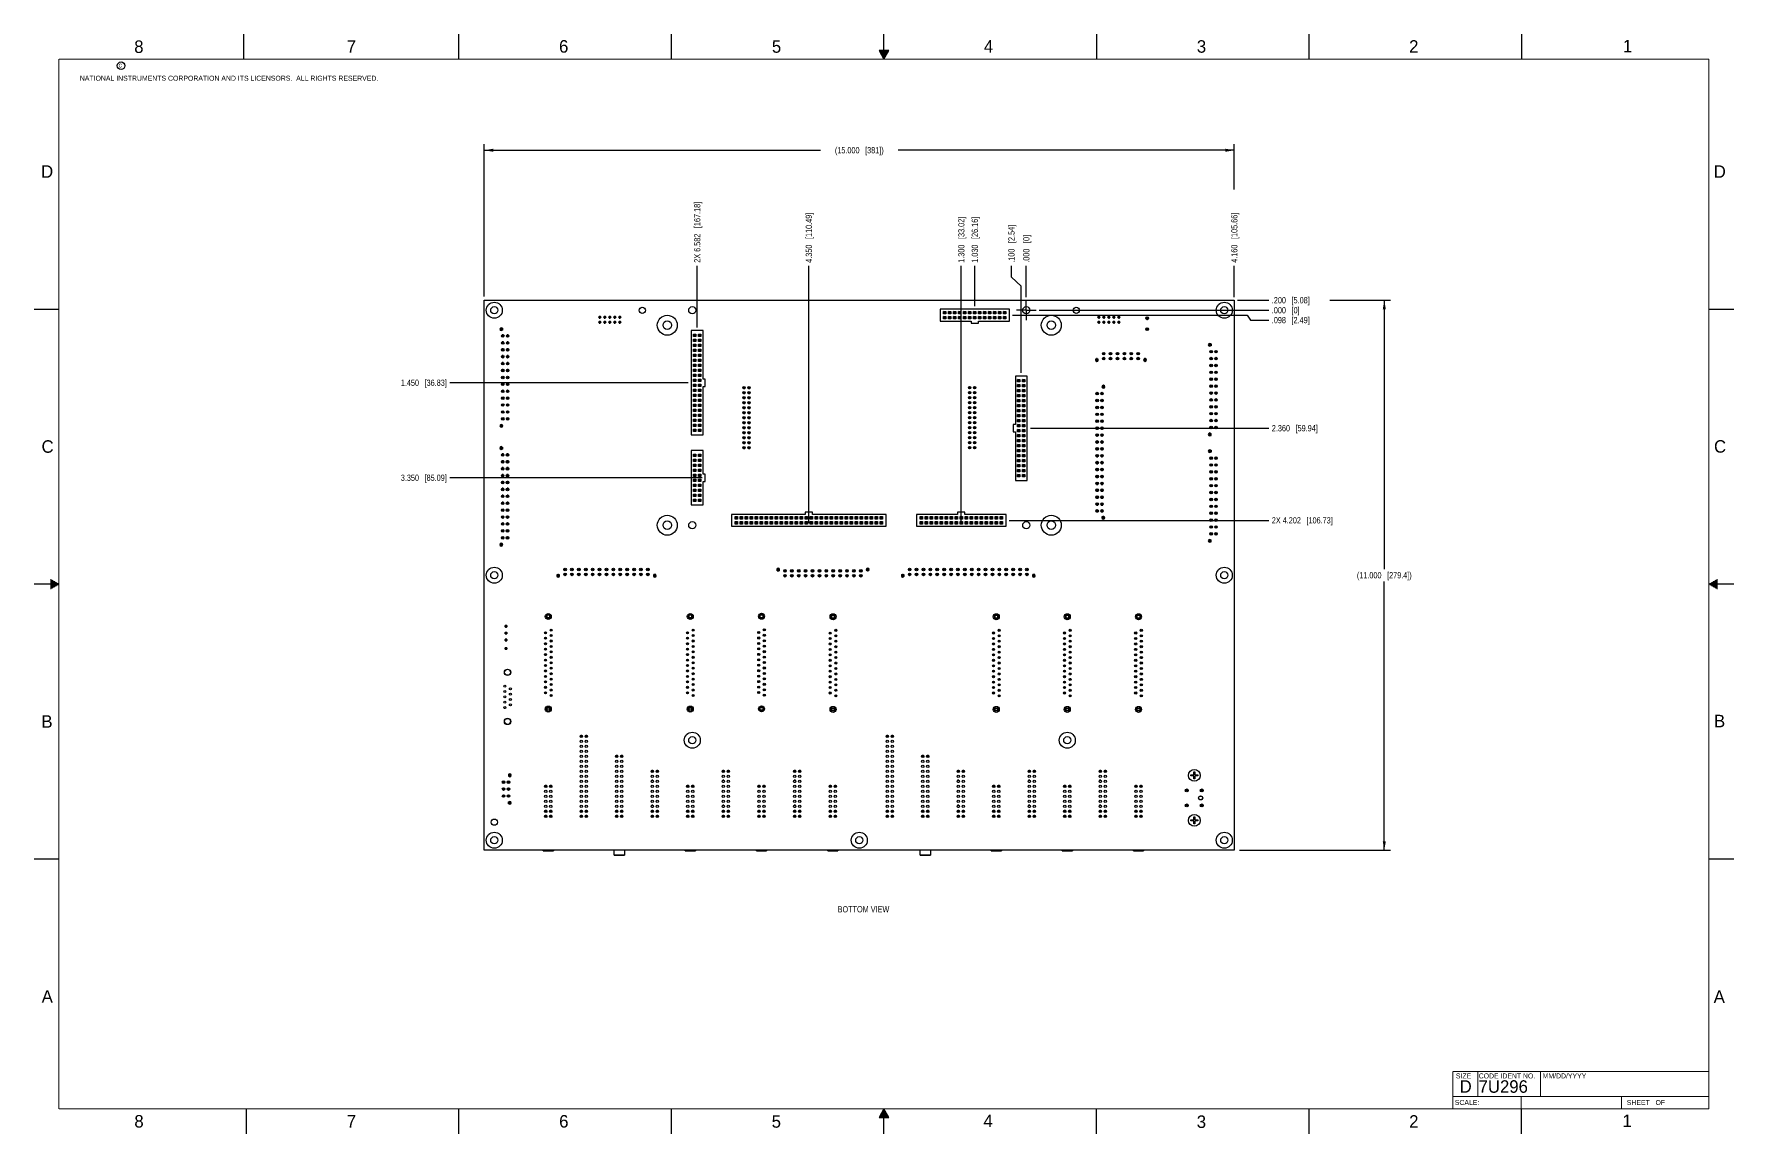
# Model space of a CAD drawing. Header units: inches. Extents: x 0 to 34, y 0 to 22.
import ezdxf

# ---------------------------------------------------------------- set-up
doc = ezdxf.new("R2010")
doc.units = ezdxf.units.IN
doc.header["$LTSCALE"] = 1.87
doc.header["$MEASUREMENT"] = 0
doc.linetypes.add('CENTER', pattern=[0.6, 0.375, -0.075, 0.075, -0.075])
doc.layers.get('0').update_dxf_attribs({"linetype": 'CONTINUOUS'})
for name, color, linetype in [('02___PRT_ALL_AXES', 7, 'CONTINUOUS'), ('03___PRT_ALL_CURVES', 7, 'CONTINUOUS'), ('DETAIL', 7, 'CONTINUOUS'), ('DIMENSIONS', 7, 'CONTINUOUS')]:
    doc.layers.add(name, color=color, linetype=linetype)
doc.styles.get("Standard").update_dxf_attribs({"font": 'txt', "width": 0.8})
doc.styles.add('TEXTSTYLE_2', font='txt')
doc.styles.add('TEXTSTYLE_3', font='txt', dxfattribs={"width": 0.9})
doc.dimstyles.new('DIMSTYLE_1', dxfattribs={"dimtxt": 0.125, "dimasz": 0.18, "dimexe": 0.125, "dimexo": 0.0625, "dimgap": 0.03125, "dimtad": 0, "dimtih": 1, "dimtoh": 1, "dimdec": 3, "dimzin": 4, "dimdsep": 46, "dimtxsty": 'STANDARD', "dimblk": '_FILLED', "dimblk1": '_FILLED', "dimblk2": '_FILLED', "dimcen": 0.09, "dimadec": 0, "dimazin": 0, "dimtp": 0.001, "dimtm": 0.001, "dimtfac": 1, "dimtdec": 3, "dimtofl": 0, "dimtmove": 0, "dimatfit": 3, "dimldrblk": '_FILLED', "dimfxl": 1, "dimtolj": 1, "dimtzin": 4, "dimarcsym": 0})
doc.dimstyles.new('DIMSTYLE_2', dxfattribs={"dimtxt": 0.125, "dimasz": 0.18, "dimexe": 0.125, "dimexo": 0.0625, "dimgap": 0.0625, "dimtad": 0, "dimtih": 1, "dimtoh": 1, "dimdec": 3, "dimzin": 4, "dimdsep": 46, "dimtxsty": 'STANDARD', "dimblk": '_FILLED', "dimblk1": '_FILLED', "dimblk2": '_FILLED', "dimcen": 0.09, "dimadec": 0, "dimazin": 0, "dimtp": 0.001, "dimtm": 0.001, "dimtfac": 1, "dimtdec": 3, "dimtofl": 0, "dimtmove": 0, "dimatfit": 3, "dimldrblk": '_FILLED', "dimfxl": 1, "dimtolj": 1, "dimtzin": 4, "dimarcsym": 0})

msp = doc.modelspace()

# ---------------------------------------------------------------- texts
at = {"color": 2, "linetype": 'CONTINUOUS', "attachment_point": 1, "line_spacing_factor": 0.9}
for s, insert, char_height, width, style in [('8', (2.0046, 21.8713), 0.25, 0.25, 'TEXTSTYLE_2'), ('7', (6.2556, 21.8743), 0.25, 0.25, 'TEXTSTYLE_2'), ('6', (10.5012, 21.8772), 0.25, 0.25, 'TEXTSTYLE_2'), ('5', (14.7577, 21.8747), 0.25, 0.25, 'TEXTSTYLE_2'), ('4', (18.9977, 21.8777), 0.25, 0.25, 'TEXTSTYLE_2'), ('3', (23.257, 21.8759), 0.25, 0.25, 'TEXTSTYLE_2'), ('2', (27.5025, 21.8762), 0.25, 0.25, 'TEXTSTYLE_2'), ('1', (31.7781, 21.8826), 0.25, 0.25, 'TEXTSTYLE_2'), ('NATIONAL INSTRUMENTS CORPORATION AND ITS LICENSORS.  ALL RIGHTS RESERVED.', (0.9162, 21.1657), 0.1, 7.3, 'TEXTSTYLE_2'), ('c', (1.6902, 21.4305), 0.1, 0.1, 'TEXTSTYLE_2'), ('D', (0.1424, 19.375), 0.25, 0.25, 'TEXTSTYLE_2'), ('D', (33.5947, 19.3736), 0.25, 0.25, 'TEXTSTYLE_2'), ('C', (0.1508, 13.8746), 0.25, 0.25, 'TEXTSTYLE_2'), ('C', (33.6004, 13.8767), 0.25, 0.25, 'TEXTSTYLE_2'), ('B', (0.1484, 8.3757), 0.25, 0.25, 'TEXTSTYLE_2'), ('B', (33.6006, 8.3845), 0.25, 0.25, 'TEXTSTYLE_2'), ('A', (0.1541, 2.8761), 0.25, 0.25, 'TEXTSTYLE_2'), ('A', (33.5939, 2.8728), 0.25, 0.25, 'TEXTSTYLE_2'), ('SIZE', (28.4379, 1.2118), 0.1, 0.4, 'TEXTSTYLE_2'), ('CODE IDENT NO.', (28.8949, 1.2115), 0.1, 1.26, 'TEXTSTYLE_3'), ('MM/DD/YYYY', (30.1721, 1.2121), 0.1, 1, 'TEXTSTYLE_2'), ('SCALE:', (28.4164, 0.6806), 0.1, 0.6, 'TEXTSTYLE_2'), ('SHEET   OF', (31.8549, 0.6795), 0.1, 1, 'TEXTSTYLE_2'), ('8', (2.0074, 0.3791), 0.25, 0.25, 'TEXTSTYLE_2'), ('7', (6.2553, 0.3787), 0.25, 0.25, 'TEXTSTYLE_2'), ('6', (10.5033, 0.3784), 0.25, 0.25, 'TEXTSTYLE_2'), ('5', (14.754, 0.3762), 0.25, 0.25, 'TEXTSTYLE_2'), ('4', (18.9884, 0.3869), 0.25, 0.25, 'TEXTSTYLE_2'), ('3', (23.2555, 0.371), 0.25, 0.25, 'TEXTSTYLE_2'), ('2', (27.5035, 0.3763), 0.25, 0.25, 'TEXTSTYLE_2'), ('1', (31.7706, 0.389), 0.25, 0.25, 'TEXTSTYLE_2')]:
    msp.add_mtext(s, dxfattribs=dict(at, insert=insert, char_height=char_height, width=width, style=style))
at = {"color": 7, "linetype": 'CONTINUOUS', "char_height": 0.25, "attachment_point": 1, "line_spacing_factor": 0.9, "style": 'TEXTSTYLE_2'}
for s, insert, width in [('D  ', (28.5128, 1.0764), 0.75), ('7U296', (28.8928, 1.0745), 1.25)]:
    msp.add_mtext(s, dxfattribs=dict(at, insert=insert, width=width))
at = {"layer": 'DETAIL', "color": 2, "linetype": 'CONTINUOUS', "insert": (16.0727, 4.5574), "char_height": 0.125, "width": 1.1, "attachment_point": 1, "line_spacing_factor": 0.9}
msp.add_mtext('BOTTOM VIEW', dxfattribs=at)

# ---------------------------------------------------------------- blocks, each defined once
blk = doc.blocks.new('*D0')
at = {"layer": 'DIMENSIONS', "color": 2, "linetype": 'CONTINUOUS'}
blk.add_line((19.927, 14.115), (24.694, 14.115), dxfattribs=at)
at = {"layer": 'DIMENSIONS', "color": 2, "linetype": 'CONTINUOUS', "insert": (24.756, 14.178), "char_height": 0.125, "width": 1.325, "attachment_point": 1, "line_spacing_factor": 0.9}
blk.add_mtext('2.360{\\Ftxt.shx;\\W1.000000;\\H0.125000; }[59.94]', dxfattribs=at)
blk = doc.blocks.new('_FILLED')
at = {"color": 0, "linetype": 'BYBLOCK'}
blk.add_solid([(0, 0), (-1, 0.17), (-1, -0.17)], dxfattribs=at)
blk = doc.blocks.new('*D1')
at = {"layer": 'DIMENSIONS', "color": 2, "linetype": 'CONTINUOUS'}
blk.add_line((20.106, 16.475), (24.694, 16.475), dxfattribs=at)
at = {"layer": 'DIMENSIONS', "color": 2, "linetype": 'CONTINUOUS', "insert": (24.756, 16.538), "char_height": 0.125, "width": 0.825, "attachment_point": 1, "line_spacing_factor": 0.9}
blk.add_mtext('.000{\\Ftxt.shx;\\W1.000000;\\H0.125000; }[0]', dxfattribs=at)
blk = doc.blocks.new('*D2')
at = {"layer": 'DIMENSIONS', "color": 2, "linetype": 'CONTINUOUS'}
blk.add_line((19.503, 12.273), (24.694, 12.273), dxfattribs=at)
at = {"layer": 'DIMENSIONS', "color": 2, "linetype": 'CONTINUOUS', "insert": (24.756, 12.336), "char_height": 0.125, "width": 1.725, "attachment_point": 1, "line_spacing_factor": 0.9}
blk.add_mtext('2X 4.202{\\Ftxt.shx;\\W1.000000;\\H0.125000; }[106.73]', dxfattribs=at)
blk = doc.blocks.new('*D3')
at = {"layer": 'DIMENSIONS', "color": 2, "linetype": 'CONTINUOUS'}
for p, q in [((19.573, 16.377), (24.261, 16.377)), ((24.261, 16.377), (24.329, 16.278)), ((24.329, 16.278), (24.694, 16.278))]:
    blk.add_line(p, q, dxfattribs=at)
at = {"layer": 'DIMENSIONS', "color": 2, "linetype": 'CONTINUOUS', "insert": (24.756, 16.341), "char_height": 0.125, "width": 1.125, "attachment_point": 1, "line_spacing_factor": 0.9}
blk.add_mtext('.098{\\Ftxt.shx;\\W1.000000;\\H0.125000; }[2.49]', dxfattribs=at)
blk = doc.blocks.new('*D4')
at = {"layer": 'DIMENSIONS', "color": 2, "linetype": 'CONTINUOUS'}
blk.add_line((13.084, 15.025), (8.319, 15.025), dxfattribs=at)
at = {"layer": 'DIMENSIONS', "color": 2, "linetype": 'CONTINUOUS', "insert": (8.256, 15.088), "char_height": 0.125, "width": 1.325, "attachment_point": 3, "line_spacing_factor": 0.9}
blk.add_mtext('1.450{\\Ftxt.shx;\\W1.000000;\\H0.125000; }[36.83]', dxfattribs=at)
blk = doc.blocks.new('*D5')
at = {"layer": 'DIMENSIONS', "color": 2, "linetype": 'CONTINUOUS'}
blk.add_line((13.363, 13.125), (8.319, 13.125), dxfattribs=at)
at = {"layer": 'DIMENSIONS', "color": 2, "linetype": 'CONTINUOUS', "insert": (8.256, 13.188), "char_height": 0.125, "width": 1.325, "attachment_point": 3, "line_spacing_factor": 0.9}
blk.add_mtext('3.350{\\Ftxt.shx;\\W1.000000;\\H0.125000; }[85.09]', dxfattribs=at)
blk = doc.blocks.new('*D6')
at = {"layer": 'DIMENSIONS', "color": 2, "linetype": 'CONTINUOUS'}
for p, q in [((25.919, 16.675), (27.131, 16.675)), ((27.006, 16.675), (27.006, 11.3)), ((27.006, 5.675), (27.006, 11.05)), ((24.113, 5.675), (27.131, 5.675))]:
    blk.add_line(p, q, dxfattribs=at)
at = {"layer": 'DIMENSIONS', "color": 2, "linetype": 'CONTINUOUS', "xscale": 0.18, "yscale": 0.18, "zscale": 0.18}
for p, rotation in [((27.006, 16.675), 90), ((27.006, 5.675), 270)]:
    blk.add_blockref('_FILLED', p, dxfattribs=dict(at, rotation=rotation))
at = {"layer": 'DIMENSIONS', "color": 2, "linetype": 'CONTINUOUS', "insert": (27.006, 11.238), "char_height": 0.125, "width": 1.625, "attachment_point": 2, "line_spacing_factor": 0.9}
blk.add_mtext('(11.000{\\Ftxt.shx;\\W1.000000;\\H0.125000; }[279.4])', dxfattribs=at)
blk = doc.blocks.new('*D7')
at = {"layer": 'DIMENSIONS', "color": 2, "linetype": 'CONTINUOUS'}
for p, q in [((9.006, 16.75), (9.006, 19.8)), ((24.006, 18.891), (24.006, 19.8)), ((9.006, 19.675), (15.731, 19.675)), ((24.006, 19.675), (17.281, 19.675))]:
    blk.add_line(p, q, dxfattribs=at)
at = {"layer": 'DIMENSIONS', "color": 2, "linetype": 'CONTINUOUS', "xscale": 0.18, "yscale": 0.18, "zscale": 0.18, "rotation": 180}
blk.add_blockref('_FILLED', (9.006, 19.675), dxfattribs=at)
at = {"layer": 'DIMENSIONS', "color": 2, "linetype": 'CONTINUOUS', "xscale": 0.18, "yscale": 0.18, "zscale": 0.18}
blk.add_blockref('_FILLED', (24.006, 19.675), dxfattribs=at)
at = {"layer": 'DIMENSIONS', "color": 2, "linetype": 'CONTINUOUS', "insert": (16.506, 19.738), "char_height": 0.125, "width": 1.425, "attachment_point": 2, "line_spacing_factor": 0.9}
blk.add_mtext('(15.000{\\Ftxt.shx;\\W1.000000;\\H0.125000; }[381])', dxfattribs=at)
blk = doc.blocks.new('*D8')
at = {"layer": 'DIMENSIONS', "color": 2, "linetype": 'CONTINUOUS'}
blk.add_line((24.069, 16.675), (24.694, 16.675), dxfattribs=at)
at = {"layer": 'DIMENSIONS', "color": 2, "linetype": 'CONTINUOUS', "insert": (24.756, 16.738), "char_height": 0.125, "width": 1.125, "attachment_point": 1, "line_spacing_factor": 0.9}
blk.add_mtext('.200{\\Ftxt.shx;\\W1.000000;\\H0.125000; }[5.08]', dxfattribs=at)
blk = doc.blocks.new('*D9')
at = {"layer": 'DIMENSIONS', "color": 2, "linetype": 'CONTINUOUS'}
blk.add_line((18.816, 16.558), (18.816, 17.363), dxfattribs=at)
at = {"layer": 'DIMENSIONS', "color": 2, "linetype": 'CONTINUOUS', "insert": (18.754, 17.425), "char_height": 0.125, "width": 1.325, "attachment_point": 1, "rotation": 90, "line_spacing_factor": 0.9}
blk.add_mtext('1.030{\\Ftxt.shx;\\W1.000000;\\H0.125000; }[26.16]', dxfattribs=at)
blk = doc.blocks.new('*D10')
at = {"layer": 'DIMENSIONS', "color": 2, "linetype": 'CONTINUOUS'}
blk.add_line((19.846, 16.735), (19.846, 17.363), dxfattribs=at)
at = {"layer": 'DIMENSIONS', "color": 2, "linetype": 'CONTINUOUS', "insert": (19.784, 17.425), "char_height": 0.125, "width": 0.825, "attachment_point": 1, "rotation": 90, "line_spacing_factor": 0.9}
blk.add_mtext('.000{\\Ftxt.shx;\\W1.000000;\\H0.125000; }[0]', dxfattribs=at)
blk = doc.blocks.new('*D11')
at = {"layer": 'DIMENSIONS', "color": 2, "linetype": 'CONTINUOUS'}
for p, q in [((19.549, 17.137), (19.549, 17.363)), ((19.746, 16.958), (19.549, 17.137)), ((19.746, 15.222), (19.746, 16.958))]:
    blk.add_line(p, q, dxfattribs=at)
at = {"layer": 'DIMENSIONS', "color": 2, "linetype": 'CONTINUOUS', "insert": (19.486, 17.425), "char_height": 0.125, "width": 1.125, "attachment_point": 1, "rotation": 90, "line_spacing_factor": 0.9}
blk.add_mtext('.100{\\Ftxt.shx;\\W1.000000;\\H0.125000; }[2.54]', dxfattribs=at)
blk = doc.blocks.new('*D12')
at = {"layer": 'DIMENSIONS', "color": 2, "linetype": 'CONTINUOUS'}
blk.add_line((18.546, 12.217), (18.546, 17.363), dxfattribs=at)
at = {"layer": 'DIMENSIONS', "color": 2, "linetype": 'CONTINUOUS', "insert": (18.484, 17.425), "char_height": 0.125, "width": 1.325, "attachment_point": 1, "rotation": 90, "line_spacing_factor": 0.9}
blk.add_mtext('1.300{\\Ftxt.shx;\\W1.000000;\\H0.125000; }[33.02]', dxfattribs=at)
blk = doc.blocks.new('*D13')
at = {"layer": 'DIMENSIONS', "color": 2, "linetype": 'CONTINUOUS'}
blk.add_line((15.496, 12.217), (15.496, 17.363), dxfattribs=at)
at = {"layer": 'DIMENSIONS', "color": 2, "linetype": 'CONTINUOUS', "insert": (15.434, 17.425), "char_height": 0.125, "width": 1.425, "attachment_point": 1, "rotation": 90, "line_spacing_factor": 0.9}
blk.add_mtext('4.350{\\Ftxt.shx;\\W1.000000;\\H0.125000; }[110.49]', dxfattribs=at)
blk = doc.blocks.new('*D14')
at = {"layer": 'DIMENSIONS', "color": 2, "linetype": 'CONTINUOUS'}
blk.add_line((13.264, 16.132), (13.264, 17.363), dxfattribs=at)
at = {"layer": 'DIMENSIONS', "color": 2, "linetype": 'CONTINUOUS', "insert": (13.202, 17.425), "char_height": 0.125, "width": 1.725, "attachment_point": 1, "rotation": 90, "line_spacing_factor": 0.9}
blk.add_mtext('2X 6.582{\\Ftxt.shx;\\W1.000000;\\H0.125000; }[167.18]', dxfattribs=at)
blk = doc.blocks.new('*D15')
at = {"layer": 'DIMENSIONS', "color": 2, "linetype": 'CONTINUOUS'}
blk.add_line((24.006, 16.738), (24.006, 17.363), dxfattribs=at)
at = {"layer": 'DIMENSIONS', "color": 2, "linetype": 'CONTINUOUS', "insert": (23.944, 17.425), "char_height": 0.125, "width": 1.425, "attachment_point": 1, "rotation": 90, "line_spacing_factor": 0.9}
blk.add_mtext('4.160{\\Ftxt.shx;\\W1.000000;\\H0.125000; }[105.66]', dxfattribs=at)

# ---------------------------------------------------------------- dimensions: what is measured, and where the dimension line sits
at = {"layer": 'DIMENSIONS', "color": 2, "linetype": 'CONTINUOUS'}
dim = msp.add_linear_dim(base=(24.0062, 19.6751), p1=(9.0062, 16.6876), p2=(24.0062, 18.8289), text='(<>)', dimstyle='DIMSTYLE_2', dxfattribs=at)
dim.commit()
dim.dimension.update_dxf_attribs({"geometry": '*D7', "text_midpoint": (16.5062, 19.6751), "dimtype": 160})
for feature_location, offset, dtype, origin, picture, middle in [((13.2642, 16.1321), (0, 1.2305), 1, (19.8462, 16.0696), '*D14', (13.2642, 18.2876)), ((19.5031, 12.2731), (5.1905, 0), 0, (19.4406, 16.4751), '*D2', (25.6187, 12.2731))]:
    dim = msp.add_ordinate_dim(feature_location=feature_location, offset=offset, dtype=dtype, origin=origin, text='2X <>', dimstyle='DIMSTYLE_1', dxfattribs=at)
    dim.commit()
    dim.dimension.update_dxf_attribs({"geometry": picture, "text_midpoint": middle})
for feature_location, offset, dtype, origin, picture, middle in [((15.4962, 12.2175), (0, 5.1451), 1, (19.8462, 12.155), '*D13', (15.4962, 18.1376)), ((18.5462, 12.2175), (0, 5.1451), 1, (19.8462, 12.155), '*D12', (18.5462, 18.0876)), ((18.8162, 16.5577), (0, 0.8049), 1, (19.8462, 16.6726), '*D9', (18.8162, 18.0876)), ((24.0062, 16.7376), (0, 0.625), 1, (19.8462, 16.6751), '*D15', (24.0062, 18.1376)), ((19.7461550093, 15.2220786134), (-0.1973960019, 2.140511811), 0, (19.8461550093, 15.1595786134), '*D11', (19.5487590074, 17.9875904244)), ((19.8461550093, 16.7350904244), (0, 0.6275), 1, (19.8461550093, 16.6725904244), '*D10', (19.8461550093, 17.8375904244)), ((24.0687, 16.6751), (0.625, 0), 0, (24.0062, 16.4751), '*D8', (25.3187, 16.6751)), ((13.0835, 15.0251), (-4.7649, 0), 0, (13.146, 16.4751), '*D4', (7.5937, 15.0251)), ((13.3631, 13.1251), (-5.0444, 0), 0, (13.4256, 16.4751), '*D5', (7.5937, 13.1251)), ((19.5731, 16.3771), (5.1205, -0.0988), 0, (19.5106, 16.4751), '*D3', (25.3187, 16.2783)), ((19.9268, 14.1151), (4.7669, 0), 0, (20.0437, 16.4751), '*D0', (25.4187, 14.1151)), ((20.1061550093, 16.4750904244), (4.5875, 0), 0, (20.0436550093, 16.4750904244), '*D1', (25.1686550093, 16.4750904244))]:
    dim = msp.add_ordinate_dim(feature_location=feature_location, offset=offset, dtype=dtype, origin=origin, dimstyle='DIMSTYLE_1', dxfattribs=at)
    dim.commit()
    dim.dimension.update_dxf_attribs({"geometry": picture, "text_midpoint": middle})
dim = msp.add_linear_dim(base=(27.0062, 5.6751), p1=(25.8564, 16.6751), p2=(24.0506, 5.6751), angle=270, text='(<>)', dimstyle='DIMSTYLE_2', dxfattribs=at)
dim.commit()
dim.dimension.update_dxf_attribs({"geometry": '*D6', "text_midpoint": (27.0062, 11.1751), "dimtype": 160})

# ---------------------------------------------------------------- linework, layer by layer
at = {"color": 2, "linetype": 'CONTINUOUS'}
for p, q in [((4.2, 21.5), (4.2, 22)), ((8.5, 21.5), (8.5, 22)), ((12.75, 21.5), (12.75, 22)), ((17, 21.5), (17, 22)), ((21.25, 22), (21.25, 21.5)), ((25.5, 22), (25.5, 21.5)), ((29.75, 22), (29.75, 21.5)), ((16.902, 21.6697), (17, 21.5)), ((17.098, 21.6697), (16.902, 21.6697)), ((16.9076, 21.66), (17.0924, 21.66)), ((16.9134, 21.65), (17.0866, 21.65)), ((16.9192, 21.64), (17.0808, 21.64)), ((16.925, 21.63), (17.0751, 21.63)), ((16.9307, 21.62), (17.0693, 21.62)), ((16.9365, 21.61), (17.0635, 21.61)), ((16.9423, 21.6), (17.0578, 21.6)), ((16.9481, 21.59), (17.052, 21.59)), ((16.9538, 21.58), (17.0462, 21.58)), ((16.9596, 21.57), (17.0404, 21.57)), ((16.9654, 21.56), (17.0347, 21.56)), ((16.9712, 21.55), (17.0289, 21.55)), ((16.9769, 21.54), (17.0231, 21.54)), ((16.9827, 21.53), (17.0173, 21.53)), ((16.9885, 21.52), (17.0116, 21.52)), ((16.9942, 21.51), (17.0058, 21.51)), ((17, 21.5), (17.098, 21.6697)), ((0, 16.5), (0.5, 16.5)), ((33.5, 16.5), (34, 16.5)), ((0.5, 11), (0, 11)), ((0.3303, 11.09), (0.3441, 11.09)), ((0.3303, 11.08), (0.3614, 11.08)), ((0.3303, 11.07), (0.3788, 11.07)), ((0.3303, 11.06), (0.3961, 11.06)), ((0.3303, 11.05), (0.4134, 11.05)), ((0.3303, 11.04), (0.4307, 11.04)), ((0.3303, 11.03), (0.448, 11.03)), ((0.3303, 11.02), (0.4654, 11.02)), ((0.3303, 11.01), (0.4827, 11.01)), ((0.3303, 10.99), (0.4827, 10.99)), ((0.3303, 10.98), (0.4654, 10.98)), ((0.3303, 10.97), (0.448, 10.97)), ((0.3303, 10.96), (0.4307, 10.96)), ((0.3303, 10.95), (0.4134, 10.95)), ((0.3303, 10.94), (0.3961, 10.94)), ((0.3303, 10.93), (0.3788, 10.93)), ((0.3303, 10.92), (0.3614, 10.92)), ((0.3303, 10.91), (0.3441, 10.91)), ((34, 11), (33.5, 11)), ((33.5173, 11.01), (33.6697, 11.01)), ((33.5173, 10.99), (33.6697, 10.99)), ((33.5347, 11.02), (33.6697, 11.02)), ((33.5347, 10.98), (33.6697, 10.98)), ((33.552, 11.03), (33.6697, 11.03)), ((33.552, 10.97), (33.6697, 10.97)), ((33.5693, 11.04), (33.6697, 11.04)), ((33.5693, 10.96), (33.6697, 10.96)), ((33.5866, 11.05), (33.6697, 11.05)), ((33.5866, 10.95), (33.6697, 10.95)), ((33.6039, 11.06), (33.6697, 11.06)), ((33.6039, 10.94), (33.6697, 10.94)), ((33.6213, 11.07), (33.6697, 11.07)), ((33.6213, 10.93), (33.6697, 10.93)), ((33.6386, 11.08), (33.6697, 11.08)), ((33.6386, 10.92), (33.6697, 10.92)), ((33.6559, 11.09), (33.6697, 11.09)), ((33.6559, 10.91), (33.6697, 10.91)), ((0, 5.5), (0.5, 5.5)), ((33.5, 5.5), (34, 5.5)), ((4.25, 0), (4.25, 0.5)), ((8.5, 0), (8.5, 0.5)), ((12.75, 0), (12.75, 0.5)), ((17, 0.5), (16.902, 0.3303)), ((16.9134, 0.35), (17.0866, 0.35)), ((16.9192, 0.36), (17.0808, 0.36)), ((16.925, 0.37), (17.0751, 0.37)), ((16.9307, 0.38), (17.0693, 0.38)), ((16.9365, 0.39), (17.0635, 0.39)), ((16.9423, 0.4), (17.0578, 0.4)), ((16.9481, 0.41), (17.052, 0.41)), ((16.9538, 0.42), (17.0462, 0.42)), ((16.9596, 0.43), (17.0404, 0.43)), ((16.9654, 0.44), (17.0347, 0.44)), ((16.9712, 0.45), (17.0289, 0.45)), ((16.9769, 0.46), (17.0231, 0.46)), ((16.9827, 0.47), (17.0173, 0.47)), ((16.9885, 0.48), (17.0116, 0.48)), ((16.9942, 0.49), (17.0058, 0.49)), ((17.098, 0.3303), (17, 0.5)), ((17, 0), (17, 0.5)), ((21.25, 0), (21.25, 0.5)), ((25.5, 0.5), (25.5, 0)), ((29.75, 0), (29.75, 0.5)), ((16.902, 0.3303), (17.098, 0.3303)), ((16.9076, 0.34), (17.0924, 0.34))]:
    msp.add_line(p, q, dxfattribs=at)
at = {"color": 7, "linetype": 'CONTINUOUS'}
for p, q in [((9.0062, 5.6751), (9.0062, 16.6751)), ((9.0062, 16.6751), (24.0062, 16.6751)), ((24.0062, 16.6751), (24.0062, 5.6751)), ((11.2981, 16.3454), (11.2981, 16.3248)), ((11.3026, 16.3226), (11.3026, 16.3476)), ((11.3026, 16.3476), (11.3091, 16.3411)), ((11.3276, 16.3476), (11.3026, 16.3476)), ((11.3091, 16.3291), (11.3026, 16.3226)), ((11.3276, 16.3226), (11.3026, 16.3226)), ((11.3255, 16.3521), (11.3048, 16.3521)), ((11.3091, 16.3411), (11.3091, 16.3291)), ((11.3091, 16.3411), (11.3211, 16.3411)), ((11.3091, 16.3291), (11.3211, 16.3291)), ((11.3276, 16.3476), (11.3211, 16.3411)), ((11.3211, 16.3411), (11.3211, 16.3291)), ((11.3211, 16.3291), (11.3276, 16.3226)), ((11.3276, 16.3226), (11.3276, 16.3476)), ((11.3321, 16.3248), (11.3321, 16.3454)), ((11.3981, 16.3454), (11.3981, 16.3248)), ((11.4026, 16.3226), (11.4026, 16.3476)), ((11.4026, 16.3476), (11.4091, 16.3411)), ((11.4276, 16.3476), (11.4026, 16.3476)), ((11.4091, 16.3291), (11.4026, 16.3226)), ((11.4276, 16.3226), (11.4026, 16.3226)), ((11.4255, 16.3521), (11.4048, 16.3521)), ((11.4091, 16.3411), (11.4091, 16.3291)), ((11.4091, 16.3411), (11.4211, 16.3411)), ((11.4091, 16.3291), (11.4211, 16.3291)), ((11.4276, 16.3476), (11.4211, 16.3411)), ((11.4211, 16.3411), (11.4211, 16.3291)), ((11.4211, 16.3291), (11.4276, 16.3226)), ((11.4276, 16.3226), (11.4276, 16.3476)), ((11.4321, 16.3248), (11.4321, 16.3454)), ((11.4981, 16.3454), (11.4981, 16.3248)), ((11.5026, 16.3226), (11.5026, 16.3476)), ((11.5026, 16.3476), (11.5091, 16.3411)), ((11.5276, 16.3476), (11.5026, 16.3476)), ((11.5091, 16.3291), (11.5026, 16.3226)), ((11.5276, 16.3226), (11.5026, 16.3226)), ((11.5255, 16.3521), (11.5048, 16.3521)), ((11.5091, 16.3411), (11.5091, 16.3291)), ((11.5091, 16.3411), (11.5211, 16.3411)), ((11.5091, 16.3291), (11.5211, 16.3291)), ((11.5276, 16.3476), (11.5211, 16.3411)), ((11.5211, 16.3411), (11.5211, 16.3291)), ((11.5211, 16.3291), (11.5276, 16.3226)), ((11.5276, 16.3226), (11.5276, 16.3476)), ((11.5321, 16.3248), (11.5321, 16.3454)), ((11.5981, 16.3454), (11.5981, 16.3248)), ((11.6026, 16.3226), (11.6026, 16.3476)), ((11.6026, 16.3476), (11.6091, 16.3411)), ((11.6276, 16.3476), (11.6026, 16.3476)), ((11.6091, 16.3291), (11.6026, 16.3226)), ((11.6276, 16.3226), (11.6026, 16.3226)), ((11.6255, 16.3521), (11.6048, 16.3521)), ((11.6091, 16.3411), (11.6091, 16.3291)), ((11.6091, 16.3411), (11.6211, 16.3411)), ((11.6091, 16.3291), (11.6211, 16.3291)), ((11.6276, 16.3476), (11.6211, 16.3411)), ((11.6211, 16.3411), (11.6211, 16.3291)), ((11.6211, 16.3291), (11.6276, 16.3226)), ((11.6276, 16.3226), (11.6276, 16.3476)), ((11.6321, 16.3248), (11.6321, 16.3454)), ((11.6981, 16.3454), (11.6981, 16.3248)), ((11.7026, 16.3226), (11.7026, 16.3476)), ((11.7026, 16.3476), (11.7091, 16.3411)), ((11.7276, 16.3476), (11.7026, 16.3476)), ((11.7091, 16.3291), (11.7026, 16.3226)), ((11.7276, 16.3226), (11.7026, 16.3226)), ((11.7255, 16.3521), (11.7048, 16.3521)), ((11.7091, 16.3411), (11.7091, 16.3291)), ((11.7091, 16.3411), (11.7211, 16.3411)), ((11.7091, 16.3291), (11.7211, 16.3291)), ((11.7276, 16.3476), (11.7211, 16.3411)), ((11.7211, 16.3411), (11.7211, 16.3291)), ((11.7211, 16.3291), (11.7276, 16.3226)), ((11.7276, 16.3226), (11.7276, 16.3476)), ((11.7321, 16.3248), (11.7321, 16.3454)), ((18.1217, 16.4952), (18.1217, 16.259)), ((19.5106, 16.4952), (18.1217, 16.4952)), ((18.1925, 16.4035), (18.1925, 16.4507)), ((18.2004, 16.4428), (18.1925, 16.4507)), ((18.1925, 16.4507), (18.2398, 16.4507)), ((18.2004, 16.4113), (18.1925, 16.4035)), ((18.2398, 16.4035), (18.1925, 16.4035)), ((18.1925, 16.3035), (18.1925, 16.3507)), ((18.2004, 16.3428), (18.1925, 16.3507)), ((18.1925, 16.3507), (18.2398, 16.3507)), ((18.2004, 16.4113), (18.2004, 16.4428)), ((18.2004, 16.4428), (18.2319, 16.4428)), ((18.2319, 16.4113), (18.2004, 16.4113)), ((18.2004, 16.3113), (18.2004, 16.3428)), ((18.2004, 16.3428), (18.2319, 16.3428)), ((18.2319, 16.4428), (18.2398, 16.4507)), ((18.2319, 16.4428), (18.2319, 16.4113)), ((18.2319, 16.4113), (18.2398, 16.4035)), ((18.2319, 16.3428), (18.2398, 16.3507)), ((18.2319, 16.3428), (18.2319, 16.3113)), ((18.2398, 16.4507), (18.2398, 16.4035)), ((18.2398, 16.3507), (18.2398, 16.3035)), ((18.2925, 16.4035), (18.2925, 16.4507)), ((18.3004, 16.4428), (18.2925, 16.4507)), ((18.2925, 16.4507), (18.3398, 16.4507)), ((18.3004, 16.4113), (18.2925, 16.4035)), ((18.3398, 16.4035), (18.2925, 16.4035)), ((18.2925, 16.3035), (18.2925, 16.3507)), ((18.3004, 16.3428), (18.2925, 16.3507)), ((18.2925, 16.3507), (18.3398, 16.3507)), ((18.3004, 16.4113), (18.3004, 16.4428)), ((18.3004, 16.4428), (18.3319, 16.4428)), ((18.3319, 16.4113), (18.3004, 16.4113)), ((18.3004, 16.3113), (18.3004, 16.3428)), ((18.3004, 16.3428), (18.3319, 16.3428)), ((18.3319, 16.4428), (18.3398, 16.4507)), ((18.3319, 16.4428), (18.3319, 16.4113)), ((18.3319, 16.4113), (18.3398, 16.4035)), ((18.3319, 16.3428), (18.3398, 16.3507)), ((18.3319, 16.3428), (18.3319, 16.3113)), ((18.3398, 16.4507), (18.3398, 16.4035)), ((18.3398, 16.3507), (18.3398, 16.3035)), ((18.3925, 16.4035), (18.3925, 16.4507)), ((18.3925, 16.4507), (18.4398, 16.4507)), ((18.4004, 16.4428), (18.3925, 16.4507)), ((18.4004, 16.4113), (18.3925, 16.4035)), ((18.4398, 16.4035), (18.3925, 16.4035)), ((18.3925, 16.3035), (18.3925, 16.3507)), ((18.4004, 16.3428), (18.3925, 16.3507)), ((18.3925, 16.3507), (18.4398, 16.3507)), ((18.4004, 16.4113), (18.4004, 16.4428)), ((18.4004, 16.4428), (18.4319, 16.4428)), ((18.4319, 16.4113), (18.4004, 16.4113)), ((18.4004, 16.3113), (18.4004, 16.3428)), ((18.4004, 16.3428), (18.4319, 16.3428)), ((18.4319, 16.4428), (18.4398, 16.4507)), ((18.4319, 16.4428), (18.4319, 16.4113)), ((18.4319, 16.4113), (18.4398, 16.4035)), ((18.4319, 16.3428), (18.4398, 16.3507)), ((18.4319, 16.3428), (18.4319, 16.3113)), ((18.4398, 16.4507), (18.4398, 16.4035)), ((18.4398, 16.3507), (18.4398, 16.3035)), ((18.4925, 16.4035), (18.4925, 16.4507)), ((18.4925, 16.4507), (18.5398, 16.4507)), ((18.5004, 16.4428), (18.4925, 16.4507)), ((18.5004, 16.4113), (18.4925, 16.4035)), ((18.5398, 16.4035), (18.4925, 16.4035)), ((18.4925, 16.3035), (18.4925, 16.3507)), ((18.4925, 16.3507), (18.5398, 16.3507)), ((18.5004, 16.3428), (18.4925, 16.3507)), ((18.5004, 16.4113), (18.5004, 16.4428)), ((18.5004, 16.4428), (18.5319, 16.4428)), ((18.5319, 16.4113), (18.5004, 16.4113)), ((18.5004, 16.3113), (18.5004, 16.3428)), ((18.5004, 16.3428), (18.5319, 16.3428)), ((18.5319, 16.4428), (18.5398, 16.4507)), ((18.5319, 16.4428), (18.5319, 16.4113)), ((18.5319, 16.4113), (18.5398, 16.4035)), ((18.5319, 16.3428), (18.5398, 16.3507)), ((18.5319, 16.3428), (18.5319, 16.3113)), ((18.5398, 16.4507), (18.5398, 16.4035)), ((18.5398, 16.3507), (18.5398, 16.3035)), ((18.5925, 16.4035), (18.5925, 16.4507)), ((18.5925, 16.4507), (18.6398, 16.4507)), ((18.6004, 16.4428), (18.5925, 16.4507)), ((18.6004, 16.4113), (18.5925, 16.4035)), ((18.6398, 16.4035), (18.5925, 16.4035)), ((18.5925, 16.3035), (18.5925, 16.3507)), ((18.5925, 16.3507), (18.6398, 16.3507)), ((18.6004, 16.3428), (18.5925, 16.3507)), ((18.6004, 16.4113), (18.6004, 16.4428)), ((18.6004, 16.4428), (18.6319, 16.4428)), ((18.6319, 16.4113), (18.6004, 16.4113)), ((18.6004, 16.3113), (18.6004, 16.3428)), ((18.6004, 16.3428), (18.6319, 16.3428)), ((18.6319, 16.4428), (18.6398, 16.4507)), ((18.6319, 16.4428), (18.6319, 16.4113)), ((18.6319, 16.4113), (18.6398, 16.4035)), ((18.6319, 16.3428), (18.6398, 16.3507)), ((18.6319, 16.3428), (18.6319, 16.3113)), ((18.6398, 16.4507), (18.6398, 16.4035)), ((18.6398, 16.3507), (18.6398, 16.3035)), ((18.6925, 16.4035), (18.6925, 16.4507)), ((18.6925, 16.4507), (18.7398, 16.4507)), ((18.7004, 16.4428), (18.6925, 16.4507)), ((18.7004, 16.4113), (18.6925, 16.4035)), ((18.7398, 16.4035), (18.6925, 16.4035)), ((18.6925, 16.3035), (18.6925, 16.3507)), ((18.6925, 16.3507), (18.7398, 16.3507)), ((18.7004, 16.3428), (18.6925, 16.3507)), ((18.7004, 16.4113), (18.7004, 16.4428)), ((18.7004, 16.4428), (18.7319, 16.4428)), ((18.7319, 16.4113), (18.7004, 16.4113)), ((18.7004, 16.3113), (18.7004, 16.3428)), ((18.7004, 16.3428), (18.7319, 16.3428)), ((18.7319, 16.4428), (18.7398, 16.4507)), ((18.7319, 16.4428), (18.7319, 16.4113)), ((18.7319, 16.4113), (18.7398, 16.4035)), ((18.7319, 16.3428), (18.7398, 16.3507)), ((18.7319, 16.3428), (18.7319, 16.3113)), ((18.7398, 16.4507), (18.7398, 16.4035)), ((18.7398, 16.3507), (18.7398, 16.3035)), ((18.7925, 16.4035), (18.7925, 16.4507)), ((18.7925, 16.4507), (18.8398, 16.4507)), ((18.8004, 16.4428), (18.7925, 16.4507)), ((18.8004, 16.4113), (18.7925, 16.4035)), ((18.8398, 16.4035), (18.7925, 16.4035)), ((18.7925, 16.3035), (18.7925, 16.3507)), ((18.7925, 16.3507), (18.8398, 16.3507)), ((18.8004, 16.3428), (18.7925, 16.3507)), ((18.8004, 16.4113), (18.8004, 16.4428)), ((18.8004, 16.4428), (18.8319, 16.4428)), ((18.8319, 16.4113), (18.8004, 16.4113)), ((18.8004, 16.3113), (18.8004, 16.3428)), ((18.8004, 16.3428), (18.8319, 16.3428)), ((18.8319, 16.4428), (18.8398, 16.4507)), ((18.8319, 16.4428), (18.8319, 16.4113)), ((18.8319, 16.4113), (18.8398, 16.4035)), ((18.8319, 16.3428), (18.8398, 16.3507)), ((18.8319, 16.3428), (18.8319, 16.3113)), ((18.8398, 16.4507), (18.8398, 16.4035)), ((18.8398, 16.3507), (18.8398, 16.3035)), ((18.8925, 16.4035), (18.8925, 16.4507)), ((18.8925, 16.4507), (18.9398, 16.4507)), ((18.9004, 16.4428), (18.8925, 16.4507)), ((18.9004, 16.4113), (18.8925, 16.4035)), ((18.9398, 16.4035), (18.8925, 16.4035)), ((18.8925, 16.3035), (18.8925, 16.3507)), ((18.8925, 16.3507), (18.9398, 16.3507)), ((18.9004, 16.3428), (18.8925, 16.3507)), ((18.9004, 16.4113), (18.9004, 16.4428)), ((18.9004, 16.4428), (18.9319, 16.4428)), ((18.9319, 16.4113), (18.9004, 16.4113)), ((18.9004, 16.3113), (18.9004, 16.3428)), ((18.9004, 16.3428), (18.9319, 16.3428)), ((18.9319, 16.4428), (18.9398, 16.4507)), ((18.9319, 16.4428), (18.9319, 16.4113)), ((18.9319, 16.4113), (18.9398, 16.4035)), ((18.9319, 16.3428), (18.9398, 16.3507)), ((18.9319, 16.3428), (18.9319, 16.3113)), ((18.9398, 16.4507), (18.9398, 16.4035)), ((18.9398, 16.3507), (18.9398, 16.3035)), ((18.9925, 16.4035), (18.9925, 16.4507)), ((18.9925, 16.4507), (19.0398, 16.4507)), ((19.0004, 16.4428), (18.9925, 16.4507)), ((19.0004, 16.4113), (18.9925, 16.4035)), ((19.0398, 16.4035), (18.9925, 16.4035)), ((18.9925, 16.3035), (18.9925, 16.3507)), ((18.9925, 16.3507), (19.0398, 16.3507)), ((19.0004, 16.3428), (18.9925, 16.3507)), ((19.0004, 16.4113), (19.0004, 16.4428)), ((19.0004, 16.4428), (19.0319, 16.4428)), ((19.0319, 16.4113), (19.0004, 16.4113)), ((19.0004, 16.3113), (19.0004, 16.3428)), ((19.0004, 16.3428), (19.0319, 16.3428)), ((19.0319, 16.4428), (19.0398, 16.4507)), ((19.0319, 16.4428), (19.0319, 16.4113)), ((19.0319, 16.4113), (19.0398, 16.4035)), ((19.0319, 16.3428), (19.0398, 16.3507)), ((19.0319, 16.3428), (19.0319, 16.3113)), ((19.0398, 16.4507), (19.0398, 16.4035)), ((19.0398, 16.3507), (19.0398, 16.3035)), ((19.0925, 16.4035), (19.0925, 16.4507)), ((19.0925, 16.4507), (19.1398, 16.4507)), ((19.1004, 16.4428), (19.0925, 16.4507)), ((19.1004, 16.4113), (19.0925, 16.4035)), ((19.1398, 16.4035), (19.0925, 16.4035)), ((19.0925, 16.3035), (19.0925, 16.3507)), ((19.0925, 16.3507), (19.1398, 16.3507)), ((19.1004, 16.3428), (19.0925, 16.3507)), ((19.1004, 16.4113), (19.1004, 16.4428)), ((19.1004, 16.4428), (19.1319, 16.4428)), ((19.1319, 16.4113), (19.1004, 16.4113)), ((19.1004, 16.3113), (19.1004, 16.3428)), ((19.1004, 16.3428), (19.1319, 16.3428)), ((19.1319, 16.4428), (19.1398, 16.4507)), ((19.1319, 16.4428), (19.1319, 16.4113)), ((19.1319, 16.4113), (19.1398, 16.4035)), ((19.1319, 16.3428), (19.1398, 16.3507)), ((19.1319, 16.3428), (19.1319, 16.3113)), ((19.1398, 16.4507), (19.1398, 16.4035)), ((19.1398, 16.3507), (19.1398, 16.3035)), ((19.1925, 16.4035), (19.1925, 16.4507)), ((19.1925, 16.4507), (19.2398, 16.4507)), ((19.2004, 16.4428), (19.1925, 16.4507)), ((19.2004, 16.4113), (19.1925, 16.4035)), ((19.2398, 16.4035), (19.1925, 16.4035)), ((19.1925, 16.3035), (19.1925, 16.3507)), ((19.1925, 16.3507), (19.2398, 16.3507)), ((19.2004, 16.3428), (19.1925, 16.3507)), ((19.2004, 16.4113), (19.2004, 16.4428)), ((19.2004, 16.4428), (19.2319, 16.4428)), ((19.2319, 16.4113), (19.2004, 16.4113)), ((19.2004, 16.3113), (19.2004, 16.3428)), ((19.2004, 16.3428), (19.2319, 16.3428)), ((19.2319, 16.4428), (19.2398, 16.4507)), ((19.2319, 16.4428), (19.2319, 16.4113)), ((19.2319, 16.4113), (19.2398, 16.4035)), ((19.2319, 16.3428), (19.2398, 16.3507)), ((19.2319, 16.3428), (19.2319, 16.3113)), ((19.2398, 16.4507), (19.2398, 16.4035)), ((19.2398, 16.3507), (19.2398, 16.3035)), ((19.2925, 16.4035), (19.2925, 16.4507)), ((19.2925, 16.4507), (19.3398, 16.4507)), ((19.3004, 16.4428), (19.2925, 16.4507)), ((19.3004, 16.4113), (19.2925, 16.4035)), ((19.3398, 16.4035), (19.2925, 16.4035)), ((19.2925, 16.3035), (19.2925, 16.3507)), ((19.2925, 16.3507), (19.3398, 16.3507)), ((19.3004, 16.3428), (19.2925, 16.3507)), ((19.3004, 16.4113), (19.3004, 16.4428)), ((19.3004, 16.4428), (19.3319, 16.4428)), ((19.3319, 16.4113), (19.3004, 16.4113)), ((19.3004, 16.3113), (19.3004, 16.3428)), ((19.3004, 16.3428), (19.3319, 16.3428)), ((19.3319, 16.4428), (19.3398, 16.4507)), ((19.3319, 16.4428), (19.3319, 16.4113)), ((19.3319, 16.4113), (19.3398, 16.4035)), ((19.3319, 16.3428), (19.3398, 16.3507)), ((19.3319, 16.3428), (19.3319, 16.3113)), ((19.3398, 16.4507), (19.3398, 16.4035)), ((19.3398, 16.3507), (19.3398, 16.3035)), ((19.3925, 16.4035), (19.3925, 16.4507)), ((19.3925, 16.4507), (19.4398, 16.4507)), ((19.4004, 16.4428), (19.3925, 16.4507)), ((19.4004, 16.4113), (19.3925, 16.4035)), ((19.4398, 16.4035), (19.3925, 16.4035)), ((19.3925, 16.3035), (19.3925, 16.3507)), ((19.3925, 16.3507), (19.4398, 16.3507)), ((19.4004, 16.3428), (19.3925, 16.3507)), ((19.4004, 16.4113), (19.4004, 16.4428)), ((19.4004, 16.4428), (19.4319, 16.4428)), ((19.4319, 16.4113), (19.4004, 16.4113)), ((19.4004, 16.3113), (19.4004, 16.3428)), ((19.4004, 16.3428), (19.4319, 16.3428)), ((19.4319, 16.4428), (19.4398, 16.4507)), ((19.4319, 16.4428), (19.4319, 16.4113)), ((19.4319, 16.4113), (19.4398, 16.4035)), ((19.4319, 16.3428), (19.4398, 16.3507)), ((19.4319, 16.3428), (19.4319, 16.3113)), ((19.4398, 16.4507), (19.4398, 16.4035)), ((19.4398, 16.3507), (19.4398, 16.3035)), ((19.5106, 16.259), (19.5106, 16.4952)), ((21.2801, 16.3454), (21.2801, 16.3248)), ((21.2846, 16.3226), (21.2846, 16.3476)), ((21.3096, 16.3476), (21.2846, 16.3476)), ((21.2846, 16.3476), (21.2911, 16.3411)), ((21.2911, 16.3291), (21.2846, 16.3226)), ((21.3096, 16.3226), (21.2846, 16.3226)), ((21.3075, 16.3521), (21.2868, 16.3521)), ((21.2911, 16.3411), (21.2911, 16.3291)), ((21.2911, 16.3411), (21.3031, 16.3411)), ((21.2911, 16.3291), (21.3031, 16.3291)), ((21.3096, 16.3476), (21.3031, 16.3411)), ((21.3031, 16.3411), (21.3031, 16.3291)), ((21.3031, 16.3291), (21.3096, 16.3226)), ((21.3096, 16.3226), (21.3096, 16.3476)), ((21.3141, 16.3248), (21.3141, 16.3454)), ((21.3801, 16.3454), (21.3801, 16.3248)), ((21.3846, 16.3226), (21.3846, 16.3476)), ((21.4096, 16.3476), (21.3846, 16.3476)), ((21.3846, 16.3476), (21.3911, 16.3411)), ((21.3911, 16.3291), (21.3846, 16.3226)), ((21.4096, 16.3226), (21.3846, 16.3226)), ((21.4075, 16.3521), (21.3868, 16.3521)), ((21.3911, 16.3411), (21.3911, 16.3291)), ((21.3911, 16.3411), (21.4031, 16.3411)), ((21.3911, 16.3291), (21.4031, 16.3291)), ((21.4096, 16.3476), (21.4031, 16.3411)), ((21.4031, 16.3411), (21.4031, 16.3291)), ((21.4031, 16.3291), (21.4096, 16.3226)), ((21.4096, 16.3226), (21.4096, 16.3476)), ((21.4141, 16.3248), (21.4141, 16.3454)), ((21.4801, 16.3454), (21.4801, 16.3248)), ((21.4846, 16.3226), (21.4846, 16.3476)), ((21.5096, 16.3476), (21.4846, 16.3476)), ((21.4846, 16.3476), (21.4911, 16.3411)), ((21.4911, 16.3291), (21.4846, 16.3226)), ((21.5096, 16.3226), (21.4846, 16.3226)), ((21.5075, 16.3521), (21.4868, 16.3521)), ((21.4911, 16.3411), (21.4911, 16.3291)), ((21.4911, 16.3411), (21.5031, 16.3411)), ((21.4911, 16.3291), (21.5031, 16.3291)), ((21.5096, 16.3476), (21.5031, 16.3411)), ((21.5031, 16.3411), (21.5031, 16.3291)), ((21.5031, 16.3291), (21.5096, 16.3226)), ((21.5096, 16.3226), (21.5096, 16.3476)), ((21.5141, 16.3248), (21.5141, 16.3454)), ((21.5801, 16.3454), (21.5801, 16.3248)), ((21.5846, 16.3226), (21.5846, 16.3476)), ((21.6096, 16.3476), (21.5846, 16.3476)), ((21.5846, 16.3476), (21.5911, 16.3411)), ((21.5911, 16.3291), (21.5846, 16.3226)), ((21.6096, 16.3226), (21.5846, 16.3226)), ((21.6075, 16.3521), (21.5868, 16.3521)), ((21.5911, 16.3411), (21.5911, 16.3291)), ((21.5911, 16.3411), (21.6031, 16.3411)), ((21.5911, 16.3291), (21.6031, 16.3291)), ((21.6096, 16.3476), (21.6031, 16.3411)), ((21.6031, 16.3411), (21.6031, 16.3291)), ((21.6031, 16.3291), (21.6096, 16.3226)), ((21.6096, 16.3226), (21.6096, 16.3476)), ((21.6141, 16.3248), (21.6141, 16.3454)), ((21.6801, 16.3454), (21.6801, 16.3248)), ((21.6846, 16.3226), (21.6846, 16.3476)), ((21.7096, 16.3476), (21.6846, 16.3476)), ((21.6846, 16.3476), (21.6911, 16.3411)), ((21.6911, 16.3291), (21.6846, 16.3226)), ((21.7096, 16.3226), (21.6846, 16.3226)), ((21.7075, 16.3521), (21.6868, 16.3521)), ((21.6911, 16.3411), (21.6911, 16.3291)), ((21.6911, 16.3411), (21.7031, 16.3411)), ((21.6911, 16.3291), (21.7031, 16.3291)), ((21.7096, 16.3476), (21.7031, 16.3411)), ((21.7031, 16.3411), (21.7031, 16.3291)), ((21.7031, 16.3291), (21.7096, 16.3226)), ((21.7096, 16.3226), (21.7096, 16.3476)), ((21.7141, 16.3248), (21.7141, 16.3454)), ((22.2875, 16.3257), (22.2426, 16.3257)), ((22.2426, 16.3021), (22.2426, 16.3257)), ((22.2875, 16.3021), (22.2875, 16.3257)), ((11.2981, 16.2454), (11.2981, 16.2248)), ((11.3026, 16.2226), (11.3026, 16.2476)), ((11.3026, 16.2476), (11.3091, 16.2411)), ((11.3276, 16.2476), (11.3026, 16.2476)), ((11.3091, 16.2291), (11.3026, 16.2226)), ((11.3276, 16.2226), (11.3026, 16.2226)), ((11.3255, 16.2521), (11.3048, 16.2521)), ((11.3049, 16.3181), (11.3255, 16.3181)), ((11.3049, 16.2181), (11.3255, 16.2181)), ((11.3091, 16.2411), (11.3091, 16.2291)), ((11.3091, 16.2411), (11.3211, 16.2411)), ((11.3091, 16.2291), (11.3211, 16.2291)), ((11.3276, 16.2476), (11.3211, 16.2411)), ((11.3211, 16.2411), (11.3211, 16.2291)), ((11.3211, 16.2291), (11.3276, 16.2226)), ((11.3276, 16.2226), (11.3276, 16.2476)), ((11.3321, 16.2248), (11.3321, 16.2454)), ((11.3981, 16.2454), (11.3981, 16.2248)), ((11.4026, 16.2226), (11.4026, 16.2476)), ((11.4026, 16.2476), (11.4091, 16.2411)), ((11.4276, 16.2476), (11.4026, 16.2476)), ((11.4091, 16.2291), (11.4026, 16.2226)), ((11.4276, 16.2226), (11.4026, 16.2226)), ((11.4255, 16.2521), (11.4048, 16.2521)), ((11.4049, 16.3181), (11.4255, 16.3181)), ((11.4049, 16.2181), (11.4255, 16.2181)), ((11.4091, 16.2411), (11.4091, 16.2291)), ((11.4091, 16.2411), (11.4211, 16.2411)), ((11.4091, 16.2291), (11.4211, 16.2291)), ((11.4276, 16.2476), (11.4211, 16.2411)), ((11.4211, 16.2411), (11.4211, 16.2291)), ((11.4211, 16.2291), (11.4276, 16.2226)), ((11.4276, 16.2226), (11.4276, 16.2476)), ((11.4321, 16.2248), (11.4321, 16.2454)), ((11.4981, 16.2454), (11.4981, 16.2248)), ((11.5026, 16.2226), (11.5026, 16.2476)), ((11.5026, 16.2476), (11.5091, 16.2411)), ((11.5276, 16.2476), (11.5026, 16.2476)), ((11.5091, 16.2291), (11.5026, 16.2226)), ((11.5276, 16.2226), (11.5026, 16.2226)), ((11.5255, 16.2521), (11.5048, 16.2521)), ((11.5049, 16.3181), (11.5255, 16.3181)), ((11.5049, 16.2181), (11.5255, 16.2181)), ((11.5091, 16.2411), (11.5091, 16.2291)), ((11.5091, 16.2411), (11.5211, 16.2411)), ((11.5091, 16.2291), (11.5211, 16.2291)), ((11.5276, 16.2476), (11.5211, 16.2411)), ((11.5211, 16.2411), (11.5211, 16.2291)), ((11.5211, 16.2291), (11.5276, 16.2226)), ((11.5276, 16.2226), (11.5276, 16.2476)), ((11.5321, 16.2248), (11.5321, 16.2454)), ((11.5981, 16.2454), (11.5981, 16.2248)), ((11.6026, 16.2226), (11.6026, 16.2476)), ((11.6026, 16.2476), (11.6091, 16.2411)), ((11.6276, 16.2476), (11.6026, 16.2476)), ((11.6091, 16.2291), (11.6026, 16.2226)), ((11.6276, 16.2226), (11.6026, 16.2226)), ((11.6255, 16.2521), (11.6048, 16.2521)), ((11.6049, 16.3181), (11.6255, 16.3181)), ((11.6049, 16.2181), (11.6255, 16.2181)), ((11.6091, 16.2411), (11.6091, 16.2291)), ((11.6091, 16.2411), (11.6211, 16.2411)), ((11.6091, 16.2291), (11.6211, 16.2291)), ((11.6276, 16.2476), (11.6211, 16.2411)), ((11.6211, 16.2411), (11.6211, 16.2291)), ((11.6211, 16.2291), (11.6276, 16.2226)), ((11.6276, 16.2226), (11.6276, 16.2476)), ((11.6321, 16.2248), (11.6321, 16.2454)), ((11.6981, 16.2454), (11.6981, 16.2248)), ((11.7026, 16.2226), (11.7026, 16.2476)), ((11.7026, 16.2476), (11.7091, 16.2411)), ((11.7276, 16.2476), (11.7026, 16.2476)), ((11.7091, 16.2291), (11.7026, 16.2226)), ((11.7276, 16.2226), (11.7026, 16.2226)), ((11.7255, 16.2521), (11.7048, 16.2521)), ((11.7049, 16.3181), (11.7255, 16.3181)), ((11.7049, 16.2181), (11.7255, 16.2181)), ((11.7091, 16.2411), (11.7091, 16.2291)), ((11.7091, 16.2411), (11.7211, 16.2411)), ((11.7091, 16.2291), (11.7211, 16.2291)), ((11.7276, 16.2476), (11.7211, 16.2411)), ((11.7211, 16.2411), (11.7211, 16.2291)), ((11.7211, 16.2291), (11.7276, 16.2226)), ((11.7276, 16.2226), (11.7276, 16.2476)), ((11.7321, 16.2248), (11.7321, 16.2454)), ((13.146, 16.0696), (13.146, 13.9806)), ((13.3823, 16.0696), (13.146, 16.0696)), ((13.1905, 15.9515), (13.1905, 15.9987)), ((13.1984, 15.9908), (13.1905, 15.9987)), ((13.1905, 15.9987), (13.2378, 15.9987)), ((13.1984, 15.9593), (13.1984, 15.9908)), ((13.1984, 15.9908), (13.2299, 15.9908)), ((13.2299, 15.9908), (13.2378, 15.9987)), ((13.2299, 15.9908), (13.2299, 15.9593)), ((13.2378, 15.9987), (13.2378, 15.9515)), ((13.2905, 15.9515), (13.2905, 15.9987)), ((13.2984, 15.9908), (13.2905, 15.9987)), ((13.2905, 15.9987), (13.3378, 15.9987)), ((13.2984, 15.9593), (13.2984, 15.9908)), ((13.2984, 15.9908), (13.3299, 15.9908)), ((13.3299, 15.9908), (13.3378, 15.9987)), ((13.3299, 15.9908), (13.3299, 15.9593)), ((13.3378, 15.9987), (13.3378, 15.9515)), ((13.3823, 15.0979), (13.3823, 16.0696)), ((18.1217, 16.259), (18.7433, 16.259)), ((18.2004, 16.3113), (18.1925, 16.3035)), ((18.2398, 16.3035), (18.1925, 16.3035)), ((18.2319, 16.3113), (18.2004, 16.3113)), ((18.2319, 16.3113), (18.2398, 16.3035)), ((18.3004, 16.3113), (18.2925, 16.3035)), ((18.3398, 16.3035), (18.2925, 16.3035)), ((18.3319, 16.3113), (18.3004, 16.3113)), ((18.3319, 16.3113), (18.3398, 16.3035)), ((18.4004, 16.3113), (18.3925, 16.3035)), ((18.4398, 16.3035), (18.3925, 16.3035)), ((18.4319, 16.3113), (18.4004, 16.3113)), ((18.4319, 16.3113), (18.4398, 16.3035)), ((18.5004, 16.3113), (18.4925, 16.3035)), ((18.5398, 16.3035), (18.4925, 16.3035)), ((18.5319, 16.3113), (18.5004, 16.3113)), ((18.5319, 16.3113), (18.5398, 16.3035)), ((18.6004, 16.3113), (18.5925, 16.3035)), ((18.6398, 16.3035), (18.5925, 16.3035)), ((18.6319, 16.3113), (18.6004, 16.3113)), ((18.6319, 16.3113), (18.6398, 16.3035)), ((18.7004, 16.3113), (18.6925, 16.3035)), ((18.7398, 16.3035), (18.6925, 16.3035)), ((18.7319, 16.3113), (18.7004, 16.3113)), ((18.7319, 16.3113), (18.7398, 16.3035)), ((18.7433, 16.259), (18.7433, 16.2157)), ((18.7433, 16.2157), (18.889, 16.2157)), ((18.8004, 16.3113), (18.7925, 16.3035)), ((18.8398, 16.3035), (18.7925, 16.3035)), ((18.8319, 16.3113), (18.8004, 16.3113)), ((18.8319, 16.3113), (18.8398, 16.3035)), ((18.889, 16.2157), (18.889, 16.259)), ((18.889, 16.259), (19.5106, 16.259)), ((18.9004, 16.3113), (18.8925, 16.3035)), ((18.9398, 16.3035), (18.8925, 16.3035)), ((18.9319, 16.3113), (18.9004, 16.3113)), ((18.9319, 16.3113), (18.9398, 16.3035)), ((19.0004, 16.3113), (18.9925, 16.3035)), ((19.0398, 16.3035), (18.9925, 16.3035)), ((19.0319, 16.3113), (19.0004, 16.3113)), ((19.0319, 16.3113), (19.0398, 16.3035)), ((19.1004, 16.3113), (19.0925, 16.3035)), ((19.1398, 16.3035), (19.0925, 16.3035)), ((19.1319, 16.3113), (19.1004, 16.3113)), ((19.1319, 16.3113), (19.1398, 16.3035)), ((19.2004, 16.3113), (19.1925, 16.3035)), ((19.2398, 16.3035), (19.1925, 16.3035)), ((19.2319, 16.3113), (19.2004, 16.3113)), ((19.2319, 16.3113), (19.2398, 16.3035)), ((19.3004, 16.3113), (19.2925, 16.3035)), ((19.3398, 16.3035), (19.2925, 16.3035)), ((19.3319, 16.3113), (19.3004, 16.3113)), ((19.3319, 16.3113), (19.3398, 16.3035)), ((19.4004, 16.3113), (19.3925, 16.3035)), ((19.4398, 16.3035), (19.3925, 16.3035)), ((19.4319, 16.3113), (19.4004, 16.3113)), ((19.4319, 16.3113), (19.4398, 16.3035)), ((21.2801, 16.2454), (21.2801, 16.2248)), ((21.2846, 16.2226), (21.2846, 16.2476)), ((21.3096, 16.2476), (21.2846, 16.2476)), ((21.2846, 16.2476), (21.2911, 16.2411)), ((21.2911, 16.2291), (21.2846, 16.2226)), ((21.3096, 16.2226), (21.2846, 16.2226)), ((21.3075, 16.2521), (21.2868, 16.2521)), ((21.2869, 16.3181), (21.3075, 16.3181)), ((21.2869, 16.2181), (21.3075, 16.2181)), ((21.2911, 16.2411), (21.2911, 16.2291)), ((21.2911, 16.2411), (21.3031, 16.2411)), ((21.2911, 16.2291), (21.3031, 16.2291)), ((21.3096, 16.2476), (21.3031, 16.2411)), ((21.3031, 16.2411), (21.3031, 16.2291)), ((21.3031, 16.2291), (21.3096, 16.2226)), ((21.3096, 16.2226), (21.3096, 16.2476)), ((21.3141, 16.2248), (21.3141, 16.2454)), ((21.3801, 16.2454), (21.3801, 16.2248)), ((21.3846, 16.2226), (21.3846, 16.2476)), ((21.4096, 16.2476), (21.3846, 16.2476)), ((21.3846, 16.2476), (21.3911, 16.2411)), ((21.3911, 16.2291), (21.3846, 16.2226)), ((21.4096, 16.2226), (21.3846, 16.2226)), ((21.4075, 16.2521), (21.3868, 16.2521)), ((21.3869, 16.3181), (21.4075, 16.3181)), ((21.3869, 16.2181), (21.4075, 16.2181)), ((21.3911, 16.2411), (21.3911, 16.2291)), ((21.3911, 16.2411), (21.4031, 16.2411)), ((21.3911, 16.2291), (21.4031, 16.2291)), ((21.4096, 16.2476), (21.4031, 16.2411)), ((21.4031, 16.2411), (21.4031, 16.2291)), ((21.4031, 16.2291), (21.4096, 16.2226)), ((21.4096, 16.2226), (21.4096, 16.2476)), ((21.4141, 16.2248), (21.4141, 16.2454)), ((21.4801, 16.2454), (21.4801, 16.2248)), ((21.4846, 16.2226), (21.4846, 16.2476)), ((21.5096, 16.2476), (21.4846, 16.2476)), ((21.4846, 16.2476), (21.4911, 16.2411)), ((21.4911, 16.2291), (21.4846, 16.2226)), ((21.5096, 16.2226), (21.4846, 16.2226)), ((21.5075, 16.2521), (21.4868, 16.2521)), ((21.4869, 16.3181), (21.5075, 16.3181)), ((21.4869, 16.2181), (21.5075, 16.2181)), ((21.4911, 16.2411), (21.4911, 16.2291)), ((21.4911, 16.2411), (21.5031, 16.2411)), ((21.4911, 16.2291), (21.5031, 16.2291)), ((21.5096, 16.2476), (21.5031, 16.2411)), ((21.5031, 16.2411), (21.5031, 16.2291)), ((21.5031, 16.2291), (21.5096, 16.2226)), ((21.5096, 16.2226), (21.5096, 16.2476)), ((21.5141, 16.2248), (21.5141, 16.2454)), ((21.5801, 16.2454), (21.5801, 16.2248)), ((21.5846, 16.2226), (21.5846, 16.2476)), ((21.6096, 16.2476), (21.5846, 16.2476)), ((21.5846, 16.2476), (21.5911, 16.2411)), ((21.5911, 16.2291), (21.5846, 16.2226)), ((21.6096, 16.2226), (21.5846, 16.2226)), ((21.6075, 16.2521), (21.5868, 16.2521)), ((21.5869, 16.3181), (21.6075, 16.3181)), ((21.5869, 16.2181), (21.6075, 16.2181)), ((21.5911, 16.2411), (21.5911, 16.2291)), ((21.5911, 16.2411), (21.6031, 16.2411)), ((21.5911, 16.2291), (21.6031, 16.2291)), ((21.6096, 16.2476), (21.6031, 16.2411)), ((21.6031, 16.2411), (21.6031, 16.2291)), ((21.6031, 16.2291), (21.6096, 16.2226)), ((21.6096, 16.2226), (21.6096, 16.2476)), ((21.6141, 16.2248), (21.6141, 16.2454)), ((21.6801, 16.2454), (21.6801, 16.2248)), ((21.6846, 16.2226), (21.6846, 16.2476)), ((21.7096, 16.2476), (21.6846, 16.2476)), ((21.6846, 16.2476), (21.6911, 16.2411)), ((21.6911, 16.2291), (21.6846, 16.2226)), ((21.7096, 16.2226), (21.6846, 16.2226)), ((21.7075, 16.2521), (21.6868, 16.2521)), ((21.6869, 16.3181), (21.7075, 16.3181)), ((21.6869, 16.2181), (21.7075, 16.2181)), ((21.6911, 16.2411), (21.6911, 16.2291)), ((21.6911, 16.2411), (21.7031, 16.2411)), ((21.6911, 16.2291), (21.7031, 16.2291)), ((21.7096, 16.2476), (21.7031, 16.2411)), ((21.7031, 16.2411), (21.7031, 16.2291)), ((21.7031, 16.2291), (21.7096, 16.2226)), ((21.7096, 16.2226), (21.7096, 16.2476)), ((21.7141, 16.2248), (21.7141, 16.2454)), ((22.2875, 16.3192), (22.2426, 16.3192)), ((22.2875, 16.3021), (22.2426, 16.3021)), ((22.2875, 16.1092), (22.2426, 16.1092)), ((22.2426, 16.0855), (22.2426, 16.1092)), ((22.2875, 16.092), (22.2426, 16.092)), ((22.2875, 16.0855), (22.2426, 16.0855)), ((22.2875, 16.0855), (22.2875, 16.1092)), ((13.1984, 15.9593), (13.1905, 15.9515)), ((13.2378, 15.9515), (13.1905, 15.9515)), ((13.1905, 15.8515), (13.1905, 15.8987)), ((13.1984, 15.8908), (13.1905, 15.8987)), ((13.1905, 15.8987), (13.2378, 15.8987)), ((13.1984, 15.8593), (13.1905, 15.8515)), ((13.2378, 15.8515), (13.1905, 15.8515)), ((13.1905, 15.7515), (13.1905, 15.7987)), ((13.1984, 15.7908), (13.1905, 15.7987)), ((13.1905, 15.7987), (13.2378, 15.7987)), ((13.1984, 15.7593), (13.1905, 15.7515)), ((13.2378, 15.7515), (13.1905, 15.7515)), ((13.1905, 15.6515), (13.1905, 15.6987)), ((13.1984, 15.6908), (13.1905, 15.6987)), ((13.1905, 15.6987), (13.2378, 15.6987)), ((13.1984, 15.6593), (13.1905, 15.6515)), ((13.2378, 15.6515), (13.1905, 15.6515)), ((13.2299, 15.9593), (13.1984, 15.9593)), ((13.1984, 15.8593), (13.1984, 15.8908)), ((13.1984, 15.8908), (13.2299, 15.8908)), ((13.2299, 15.8593), (13.1984, 15.8593)), ((13.1984, 15.7593), (13.1984, 15.7908)), ((13.1984, 15.7908), (13.2299, 15.7908)), ((13.2299, 15.7593), (13.1984, 15.7593)), ((13.1984, 15.6593), (13.1984, 15.6908)), ((13.1984, 15.6908), (13.2299, 15.6908)), ((13.2299, 15.6593), (13.1984, 15.6593)), ((13.2299, 15.9593), (13.2378, 15.9515)), ((13.2299, 15.8908), (13.2378, 15.8987)), ((13.2299, 15.8908), (13.2299, 15.8593)), ((13.2299, 15.8593), (13.2378, 15.8515)), ((13.2299, 15.7908), (13.2378, 15.7987)), ((13.2299, 15.7908), (13.2299, 15.7593)), ((13.2299, 15.7593), (13.2378, 15.7515)), ((13.2299, 15.6908), (13.2378, 15.6987)), ((13.2299, 15.6908), (13.2299, 15.6593)), ((13.2299, 15.6593), (13.2378, 15.6515)), ((13.2378, 15.8987), (13.2378, 15.8515)), ((13.2378, 15.7987), (13.2378, 15.7515)), ((13.2378, 15.6987), (13.2378, 15.6515)), ((13.2984, 15.9593), (13.2905, 15.9515)), ((13.3378, 15.9515), (13.2905, 15.9515)), ((13.2905, 15.8515), (13.2905, 15.8987)), ((13.2984, 15.8908), (13.2905, 15.8987)), ((13.2905, 15.8987), (13.3378, 15.8987)), ((13.2984, 15.8593), (13.2905, 15.8515)), ((13.3378, 15.8515), (13.2905, 15.8515)), ((13.2905, 15.7515), (13.2905, 15.7987)), ((13.2984, 15.7908), (13.2905, 15.7987)), ((13.2905, 15.7987), (13.3378, 15.7987)), ((13.2984, 15.7593), (13.2905, 15.7515)), ((13.3378, 15.7515), (13.2905, 15.7515)), ((13.2905, 15.6515), (13.2905, 15.6987)), ((13.2984, 15.6908), (13.2905, 15.6987)), ((13.2905, 15.6987), (13.3378, 15.6987)), ((13.2984, 15.6593), (13.2905, 15.6515)), ((13.3378, 15.6515), (13.2905, 15.6515)), ((13.3299, 15.9593), (13.2984, 15.9593)), ((13.2984, 15.8593), (13.2984, 15.8908)), ((13.2984, 15.8908), (13.3299, 15.8908)), ((13.3299, 15.8593), (13.2984, 15.8593)), ((13.2984, 15.7593), (13.2984, 15.7908)), ((13.2984, 15.7908), (13.3299, 15.7908)), ((13.3299, 15.7593), (13.2984, 15.7593)), ((13.2984, 15.6593), (13.2984, 15.6908)), ((13.2984, 15.6908), (13.3299, 15.6908)), ((13.3299, 15.6593), (13.2984, 15.6593)), ((13.3299, 15.9593), (13.3378, 15.9515)), ((13.3299, 15.8908), (13.3378, 15.8987)), ((13.3299, 15.8908), (13.3299, 15.8593)), ((13.3299, 15.8593), (13.3378, 15.8515)), ((13.3299, 15.7908), (13.3378, 15.7987)), ((13.3299, 15.7908), (13.3299, 15.7593)), ((13.3299, 15.7593), (13.3378, 15.7515)), ((13.3299, 15.6908), (13.3378, 15.6987)), ((13.3299, 15.6908), (13.3299, 15.6593)), ((13.3299, 15.6593), (13.3378, 15.6515)), ((13.3378, 15.8987), (13.3378, 15.8515)), ((13.3378, 15.7987), (13.3378, 15.7515)), ((13.3378, 15.6987), (13.3378, 15.6515)), ((13.1905, 15.5515), (13.1905, 15.5987)), ((13.1984, 15.5908), (13.1905, 15.5987)), ((13.1905, 15.5987), (13.2378, 15.5987)), ((13.1984, 15.5593), (13.1905, 15.5515)), ((13.2378, 15.5515), (13.1905, 15.5515)), ((13.1905, 15.4515), (13.1905, 15.4987)), ((13.1984, 15.4908), (13.1905, 15.4987)), ((13.1905, 15.4987), (13.2378, 15.4987)), ((13.1984, 15.4593), (13.1905, 15.4515)), ((13.2378, 15.4515), (13.1905, 15.4515)), ((13.1905, 15.3515), (13.1905, 15.3987)), ((13.1984, 15.3908), (13.1905, 15.3987)), ((13.1905, 15.3987), (13.2378, 15.3987)), ((13.1984, 15.3593), (13.1905, 15.3515)), ((13.2378, 15.3515), (13.1905, 15.3515)), ((13.1984, 15.5593), (13.1984, 15.5908)), ((13.1984, 15.5908), (13.2299, 15.5908)), ((13.2299, 15.5593), (13.1984, 15.5593)), ((13.1984, 15.4593), (13.1984, 15.4908)), ((13.1984, 15.4908), (13.2299, 15.4908)), ((13.2299, 15.4593), (13.1984, 15.4593)), ((13.1984, 15.3593), (13.1984, 15.3908)), ((13.1984, 15.3908), (13.2299, 15.3908)), ((13.2299, 15.3593), (13.1984, 15.3593)), ((13.2299, 15.5908), (13.2378, 15.5987)), ((13.2299, 15.5908), (13.2299, 15.5593)), ((13.2299, 15.5593), (13.2378, 15.5515)), ((13.2299, 15.4908), (13.2378, 15.4987)), ((13.2299, 15.4908), (13.2299, 15.4593)), ((13.2299, 15.4593), (13.2378, 15.4515)), ((13.2299, 15.3908), (13.2378, 15.3987)), ((13.2299, 15.3908), (13.2299, 15.3593)), ((13.2299, 15.3593), (13.2378, 15.3515)), ((13.2378, 15.5987), (13.2378, 15.5515)), ((13.2378, 15.4987), (13.2378, 15.4515)), ((13.2378, 15.3987), (13.2378, 15.3515)), ((13.2905, 15.5515), (13.2905, 15.5987)), ((13.2984, 15.5908), (13.2905, 15.5987)), ((13.2905, 15.5987), (13.3378, 15.5987)), ((13.2984, 15.5593), (13.2905, 15.5515)), ((13.3378, 15.5515), (13.2905, 15.5515)), ((13.2905, 15.4515), (13.2905, 15.4987)), ((13.2984, 15.4908), (13.2905, 15.4987)), ((13.2905, 15.4987), (13.3378, 15.4987)), ((13.2984, 15.4593), (13.2905, 15.4515)), ((13.3378, 15.4515), (13.2905, 15.4515)), ((13.2905, 15.3515), (13.2905, 15.3987)), ((13.2984, 15.3908), (13.2905, 15.3987)), ((13.2905, 15.3987), (13.3378, 15.3987)), ((13.2984, 15.3593), (13.2905, 15.3515)), ((13.3378, 15.3515), (13.2905, 15.3515)), ((13.2984, 15.5593), (13.2984, 15.5908)), ((13.2984, 15.5908), (13.3299, 15.5908)), ((13.3299, 15.5593), (13.2984, 15.5593)), ((13.2984, 15.4593), (13.2984, 15.4908)), ((13.2984, 15.4908), (13.3299, 15.4908)), ((13.3299, 15.4593), (13.2984, 15.4593)), ((13.2984, 15.3593), (13.2984, 15.3908)), ((13.2984, 15.3908), (13.3299, 15.3908)), ((13.3299, 15.3593), (13.2984, 15.3593)), ((13.3299, 15.5908), (13.3378, 15.5987)), ((13.3299, 15.5908), (13.3299, 15.5593)), ((13.3299, 15.5593), (13.3378, 15.5515)), ((13.3299, 15.4908), (13.3378, 15.4987)), ((13.3299, 15.4908), (13.3299, 15.4593)), ((13.3299, 15.4593), (13.3378, 15.4515)), ((13.3299, 15.3908), (13.3378, 15.3987)), ((13.3299, 15.3908), (13.3299, 15.3593)), ((13.3299, 15.3593), (13.3378, 15.3515)), ((13.3378, 15.5987), (13.3378, 15.5515)), ((13.3378, 15.4987), (13.3378, 15.4515)), ((13.3378, 15.3987), (13.3378, 15.3515)), ((13.1905, 15.2515), (13.1905, 15.2987)), ((13.1984, 15.2908), (13.1905, 15.2987)), ((13.1905, 15.2987), (13.2378, 15.2987)), ((13.1984, 15.2593), (13.1905, 15.2515)), ((13.2378, 15.2515), (13.1905, 15.2515)), ((13.1905, 15.1515), (13.1905, 15.1987)), ((13.1984, 15.1908), (13.1905, 15.1987)), ((13.1905, 15.1987), (13.2378, 15.1987)), ((13.1984, 15.1593), (13.1905, 15.1515)), ((13.2378, 15.1515), (13.1905, 15.1515)), ((13.1905, 15.0515), (13.1905, 15.0987)), ((13.1984, 15.0908), (13.1905, 15.0987)), ((13.1905, 15.0987), (13.2378, 15.0987)), ((13.1984, 15.0593), (13.1905, 15.0515)), ((13.2378, 15.0515), (13.1905, 15.0515)), ((13.1905, 14.9515), (13.1905, 14.9987)), ((13.1984, 14.9908), (13.1905, 14.9987)), ((13.1905, 14.9987), (13.2378, 14.9987)), ((13.1984, 15.2593), (13.1984, 15.2908)), ((13.1984, 15.2908), (13.2299, 15.2908)), ((13.2299, 15.2593), (13.1984, 15.2593)), ((13.1984, 15.1593), (13.1984, 15.1908)), ((13.1984, 15.1908), (13.2299, 15.1908)), ((13.2299, 15.1593), (13.1984, 15.1593)), ((13.1984, 15.0593), (13.1984, 15.0908)), ((13.1984, 15.0908), (13.2299, 15.0908)), ((13.2299, 15.0593), (13.1984, 15.0593)), ((13.1984, 14.9593), (13.1984, 14.9908)), ((13.1984, 14.9908), (13.2299, 14.9908)), ((13.2299, 15.2908), (13.2378, 15.2987)), ((13.2299, 15.2908), (13.2299, 15.2593)), ((13.2299, 15.2593), (13.2378, 15.2515)), ((13.2299, 15.1908), (13.2378, 15.1987)), ((13.2299, 15.1908), (13.2299, 15.1593)), ((13.2299, 15.1593), (13.2378, 15.1515)), ((13.2299, 15.0908), (13.2378, 15.0987)), ((13.2299, 15.0908), (13.2299, 15.0593)), ((13.2299, 15.0593), (13.2378, 15.0515)), ((13.2299, 14.9908), (13.2378, 14.9987)), ((13.2299, 14.9908), (13.2299, 14.9593)), ((13.2378, 15.2987), (13.2378, 15.2515)), ((13.2378, 15.1987), (13.2378, 15.1515)), ((13.2378, 15.0987), (13.2378, 15.0515)), ((13.2378, 14.9987), (13.2378, 14.9515)), ((13.2905, 15.2515), (13.2905, 15.2987)), ((13.2984, 15.2908), (13.2905, 15.2987)), ((13.2905, 15.2987), (13.3378, 15.2987)), ((13.2984, 15.2593), (13.2905, 15.2515)), ((13.3378, 15.2515), (13.2905, 15.2515)), ((13.2905, 15.1515), (13.2905, 15.1987)), ((13.2984, 15.1908), (13.2905, 15.1987)), ((13.2905, 15.1987), (13.3378, 15.1987)), ((13.2984, 15.1593), (13.2905, 15.1515)), ((13.3378, 15.1515), (13.2905, 15.1515)), ((13.2905, 15.0515), (13.2905, 15.0987)), ((13.2984, 15.0908), (13.2905, 15.0987)), ((13.2905, 15.0987), (13.3378, 15.0987)), ((13.2984, 15.0593), (13.2905, 15.0515)), ((13.3378, 15.0515), (13.2905, 15.0515)), ((13.2905, 14.9515), (13.2905, 14.9987)), ((13.2984, 14.9908), (13.2905, 14.9987)), ((13.2905, 14.9987), (13.3378, 14.9987)), ((13.2984, 15.2593), (13.2984, 15.2908)), ((13.2984, 15.2908), (13.3299, 15.2908)), ((13.3299, 15.2593), (13.2984, 15.2593)), ((13.2984, 15.1593), (13.2984, 15.1908)), ((13.2984, 15.1908), (13.3299, 15.1908)), ((13.3299, 15.1593), (13.2984, 15.1593)), ((13.2984, 15.0593), (13.2984, 15.0908)), ((13.2984, 15.0908), (13.3299, 15.0908)), ((13.3299, 15.0593), (13.2984, 15.0593)), ((13.2984, 14.9593), (13.2984, 14.9908)), ((13.2984, 14.9908), (13.3299, 14.9908)), ((13.3299, 15.2908), (13.3378, 15.2987)), ((13.3299, 15.2908), (13.3299, 15.2593)), ((13.3299, 15.2593), (13.3378, 15.2515)), ((13.3299, 15.1908), (13.3378, 15.1987)), ((13.3299, 15.1908), (13.3299, 15.1593)), ((13.3299, 15.1593), (13.3378, 15.1515)), ((13.3299, 15.0908), (13.3378, 15.0987)), ((13.3299, 15.0908), (13.3299, 15.0593)), ((13.3299, 15.0593), (13.3378, 15.0515)), ((13.3299, 14.9908), (13.3378, 14.9987)), ((13.3299, 14.9908), (13.3299, 14.9593)), ((13.3378, 15.2987), (13.3378, 15.2515)), ((13.3378, 15.1987), (13.3378, 15.1515)), ((13.3378, 15.0987), (13.3378, 15.0515)), ((13.3378, 14.9987), (13.3378, 14.9515)), ((13.4256, 15.0979), (13.3823, 15.0979)), ((13.4256, 14.9523), (13.4256, 15.0979)), ((19.628, 15.1596), (19.628, 14.1879)), ((19.8643, 15.1596), (19.628, 15.1596)), ((19.6725, 15.0415), (19.6725, 15.0887)), ((19.6725, 15.0887), (19.7198, 15.0887)), ((19.6804, 15.0808), (19.6725, 15.0887)), ((19.6804, 15.0493), (19.6725, 15.0415)), ((19.7198, 15.0415), (19.6725, 15.0415)), ((19.6725, 14.9415), (19.6725, 14.9887)), ((19.6725, 14.9887), (19.7198, 14.9887)), ((19.6804, 14.9808), (19.6725, 14.9887)), ((19.6804, 15.0493), (19.6804, 15.0808)), ((19.6804, 15.0808), (19.7119, 15.0808)), ((19.7119, 15.0493), (19.6804, 15.0493)), ((19.6804, 14.9493), (19.6804, 14.9808)), ((19.6804, 14.9808), (19.7119, 14.9808)), ((19.7119, 15.0808), (19.7198, 15.0887)), ((19.7119, 15.0808), (19.7119, 15.0493)), ((19.7119, 15.0493), (19.7198, 15.0415)), ((19.7119, 14.9808), (19.7198, 14.9887)), ((19.7119, 14.9808), (19.7119, 14.9493)), ((19.7198, 15.0887), (19.7198, 15.0415)), ((19.7198, 14.9887), (19.7198, 14.9415)), ((19.7725, 15.0415), (19.7725, 15.0887)), ((19.7725, 15.0887), (19.8198, 15.0887)), ((19.7804, 15.0808), (19.7725, 15.0887)), ((19.7804, 15.0493), (19.7725, 15.0415)), ((19.8198, 15.0415), (19.7725, 15.0415)), ((19.7725, 14.9415), (19.7725, 14.9887)), ((19.7725, 14.9887), (19.8198, 14.9887)), ((19.7804, 14.9808), (19.7725, 14.9887)), ((19.7804, 15.0493), (19.7804, 15.0808)), ((19.7804, 15.0808), (19.8119, 15.0808)), ((19.8119, 15.0493), (19.7804, 15.0493)), ((19.7804, 14.9493), (19.7804, 14.9808)), ((19.7804, 14.9808), (19.8119, 14.9808)), ((19.8119, 15.0808), (19.8198, 15.0887)), ((19.8119, 15.0808), (19.8119, 15.0493)), ((19.8119, 15.0493), (19.8198, 15.0415)), ((19.8119, 14.9808), (19.8198, 14.9887)), ((19.8119, 14.9808), (19.8119, 14.9493)), ((19.8198, 15.0887), (19.8198, 15.0415)), ((19.8198, 14.9887), (19.8198, 14.9415)), ((19.8643, 13.0706), (19.8643, 15.1596)), ((13.1984, 14.9593), (13.1905, 14.9515)), ((13.2378, 14.9515), (13.1905, 14.9515)), ((13.1905, 14.8515), (13.1905, 14.8987)), ((13.1984, 14.8908), (13.1905, 14.8987)), ((13.1905, 14.8987), (13.2378, 14.8987)), ((13.1984, 14.8593), (13.1905, 14.8515)), ((13.2378, 14.8515), (13.1905, 14.8515)), ((13.1905, 14.7515), (13.1905, 14.7987)), ((13.1984, 14.7908), (13.1905, 14.7987)), ((13.1905, 14.7987), (13.2378, 14.7987)), ((13.1984, 14.7593), (13.1905, 14.7515)), ((13.2378, 14.7515), (13.1905, 14.7515)), ((13.1905, 14.6515), (13.1905, 14.6987)), ((13.1984, 14.6908), (13.1905, 14.6987)), ((13.1905, 14.6987), (13.2378, 14.6987)), ((13.1984, 14.6593), (13.1905, 14.6515)), ((13.2378, 14.6515), (13.1905, 14.6515)), ((13.2299, 14.9593), (13.1984, 14.9593)), ((13.1984, 14.8593), (13.1984, 14.8908)), ((13.1984, 14.8908), (13.2299, 14.8908)), ((13.2299, 14.8593), (13.1984, 14.8593)), ((13.1984, 14.7593), (13.1984, 14.7908)), ((13.1984, 14.7908), (13.2299, 14.7908)), ((13.2299, 14.7593), (13.1984, 14.7593)), ((13.1984, 14.6593), (13.1984, 14.6908)), ((13.1984, 14.6908), (13.2299, 14.6908)), ((13.2299, 14.6593), (13.1984, 14.6593)), ((13.2299, 14.9593), (13.2378, 14.9515)), ((13.2299, 14.8908), (13.2378, 14.8987)), ((13.2299, 14.8908), (13.2299, 14.8593)), ((13.2299, 14.8593), (13.2378, 14.8515)), ((13.2299, 14.7908), (13.2378, 14.7987)), ((13.2299, 14.7908), (13.2299, 14.7593)), ((13.2299, 14.7593), (13.2378, 14.7515)), ((13.2299, 14.6908), (13.2378, 14.6987)), ((13.2299, 14.6908), (13.2299, 14.6593)), ((13.2299, 14.6593), (13.2378, 14.6515)), ((13.2378, 14.8987), (13.2378, 14.8515)), ((13.2378, 14.7987), (13.2378, 14.7515)), ((13.2378, 14.6987), (13.2378, 14.6515)), ((13.2984, 14.9593), (13.2905, 14.9515)), ((13.3378, 14.9515), (13.2905, 14.9515)), ((13.2905, 14.8515), (13.2905, 14.8987)), ((13.2984, 14.8908), (13.2905, 14.8987)), ((13.2905, 14.8987), (13.3378, 14.8987)), ((13.2984, 14.8593), (13.2905, 14.8515)), ((13.3378, 14.8515), (13.2905, 14.8515)), ((13.2905, 14.7515), (13.2905, 14.7987)), ((13.2984, 14.7908), (13.2905, 14.7987)), ((13.2905, 14.7987), (13.3378, 14.7987)), ((13.2984, 14.7593), (13.2905, 14.7515)), ((13.3378, 14.7515), (13.2905, 14.7515)), ((13.2905, 14.6515), (13.2905, 14.6987)), ((13.2984, 14.6908), (13.2905, 14.6987)), ((13.2905, 14.6987), (13.3378, 14.6987)), ((13.2984, 14.6593), (13.2905, 14.6515)), ((13.3378, 14.6515), (13.2905, 14.6515)), ((13.3299, 14.9593), (13.2984, 14.9593)), ((13.2984, 14.8593), (13.2984, 14.8908)), ((13.2984, 14.8908), (13.3299, 14.8908)), ((13.3299, 14.8593), (13.2984, 14.8593)), ((13.2984, 14.7593), (13.2984, 14.7908)), ((13.2984, 14.7908), (13.3299, 14.7908)), ((13.3299, 14.7593), (13.2984, 14.7593)), ((13.2984, 14.6593), (13.2984, 14.6908)), ((13.2984, 14.6908), (13.3299, 14.6908)), ((13.3299, 14.6593), (13.2984, 14.6593)), ((13.3299, 14.9593), (13.3378, 14.9515)), ((13.3299, 14.8908), (13.3378, 14.8987)), ((13.3299, 14.8908), (13.3299, 14.8593)), ((13.3299, 14.8593), (13.3378, 14.8515)), ((13.3299, 14.7908), (13.3378, 14.7987)), ((13.3299, 14.7908), (13.3299, 14.7593)), ((13.3299, 14.7593), (13.3378, 14.7515)), ((13.3299, 14.6908), (13.3378, 14.6987)), ((13.3299, 14.6908), (13.3299, 14.6593)), ((13.3299, 14.6593), (13.3378, 14.6515)), ((13.3378, 14.8987), (13.3378, 14.8515)), ((13.3378, 14.7987), (13.3378, 14.7515)), ((13.3378, 14.6987), (13.3378, 14.6515)), ((13.3823, 13.9806), (13.3823, 14.9523)), ((13.3823, 14.9523), (13.4256, 14.9523)), ((14.1895, 14.9377), (14.1895, 14.9125)), ((14.1952, 14.932), (14.1895, 14.9377)), ((14.1895, 14.9377), (14.2146, 14.9377)), ((14.1952, 14.9182), (14.1895, 14.9125)), ((14.1895, 14.9125), (14.2146, 14.9125)), ((14.1895, 14.8377), (14.1895, 14.8125)), ((14.1952, 14.832), (14.1895, 14.8377)), ((14.1895, 14.8377), (14.2146, 14.8377)), ((14.1952, 14.8182), (14.1895, 14.8125)), ((14.1895, 14.8125), (14.2146, 14.8125)), ((14.1895, 14.7377), (14.1895, 14.7125)), ((14.1952, 14.732), (14.1895, 14.7377)), ((14.1895, 14.7377), (14.2146, 14.7377)), ((14.1952, 14.7182), (14.1895, 14.7125)), ((14.1895, 14.7125), (14.2146, 14.7125)), ((14.1895, 14.6377), (14.1895, 14.6125)), ((14.1952, 14.632), (14.1895, 14.6377)), ((14.1895, 14.6377), (14.2146, 14.6377)), ((14.1952, 14.9182), (14.1952, 14.932)), ((14.2089, 14.932), (14.1952, 14.932)), ((14.2089, 14.9182), (14.1952, 14.9182)), ((14.1952, 14.8182), (14.1952, 14.832)), ((14.2089, 14.832), (14.1952, 14.832)), ((14.2089, 14.8182), (14.1952, 14.8182)), ((14.1952, 14.7182), (14.1952, 14.732)), ((14.2089, 14.732), (14.1952, 14.732)), ((14.2089, 14.7182), (14.1952, 14.7182)), ((14.1952, 14.6182), (14.1952, 14.632)), ((14.2089, 14.632), (14.1952, 14.632)), ((14.2146, 14.9377), (14.2089, 14.932)), ((14.2089, 14.932), (14.2089, 14.9182)), ((14.2146, 14.9125), (14.2089, 14.9182)), ((14.2146, 14.8377), (14.2089, 14.832)), ((14.2089, 14.832), (14.2089, 14.8182)), ((14.2146, 14.8125), (14.2089, 14.8182)), ((14.2146, 14.7377), (14.2089, 14.732)), ((14.2089, 14.732), (14.2089, 14.7182)), ((14.2146, 14.7125), (14.2089, 14.7182)), ((14.2146, 14.6377), (14.2089, 14.632)), ((14.2089, 14.632), (14.2089, 14.6182)), ((14.2146, 14.9125), (14.2146, 14.9377)), ((14.2146, 14.9377), (14.2147, 14.9377)), ((14.2146, 14.8125), (14.2146, 14.8377)), ((14.2146, 14.8377), (14.2147, 14.8377)), ((14.2146, 14.7125), (14.2146, 14.7377)), ((14.2146, 14.7377), (14.2147, 14.7377)), ((14.2146, 14.6125), (14.2146, 14.6377)), ((14.2146, 14.6377), (14.2147, 14.6377)), ((14.2147, 14.9377), (14.2147, 14.9125)), ((14.2147, 14.8377), (14.2147, 14.8125)), ((14.2147, 14.7377), (14.2147, 14.7125)), ((14.2147, 14.6377), (14.2147, 14.6125)), ((14.2895, 14.9377), (14.2895, 14.9125)), ((14.2952, 14.932), (14.2895, 14.9377)), ((14.2895, 14.9377), (14.3146, 14.9377)), ((14.2952, 14.9182), (14.2895, 14.9125)), ((14.2895, 14.9125), (14.3146, 14.9125)), ((14.2895, 14.8377), (14.2895, 14.8125)), ((14.2952, 14.832), (14.2895, 14.8377)), ((14.2895, 14.8377), (14.3146, 14.8377)), ((14.2952, 14.8182), (14.2895, 14.8125)), ((14.2895, 14.8125), (14.3146, 14.8125)), ((14.2895, 14.7377), (14.2895, 14.7125)), ((14.2952, 14.732), (14.2895, 14.7377)), ((14.2895, 14.7377), (14.3146, 14.7377)), ((14.2952, 14.7182), (14.2895, 14.7125)), ((14.2895, 14.7125), (14.3146, 14.7125)), ((14.2895, 14.6377), (14.2895, 14.6125)), ((14.2952, 14.632), (14.2895, 14.6377)), ((14.2895, 14.6377), (14.3146, 14.6377)), ((14.2952, 14.9182), (14.2952, 14.932)), ((14.3089, 14.932), (14.2952, 14.932)), ((14.3089, 14.9182), (14.2952, 14.9182)), ((14.2952, 14.8182), (14.2952, 14.832)), ((14.3089, 14.832), (14.2952, 14.832)), ((14.3089, 14.8182), (14.2952, 14.8182)), ((14.2952, 14.7182), (14.2952, 14.732)), ((14.3089, 14.732), (14.2952, 14.732)), ((14.3089, 14.7182), (14.2952, 14.7182)), ((14.2952, 14.6182), (14.2952, 14.632)), ((14.3089, 14.632), (14.2952, 14.632)), ((14.3146, 14.9377), (14.3089, 14.932)), ((14.3089, 14.932), (14.3089, 14.9182)), ((14.3146, 14.9125), (14.3089, 14.9182)), ((14.3146, 14.8377), (14.3089, 14.832)), ((14.3089, 14.832), (14.3089, 14.8182)), ((14.3146, 14.8125), (14.3089, 14.8182)), ((14.3146, 14.7377), (14.3089, 14.732)), ((14.3089, 14.732), (14.3089, 14.7182)), ((14.3146, 14.7125), (14.3089, 14.7182)), ((14.3146, 14.6377), (14.3089, 14.632)), ((14.3089, 14.632), (14.3089, 14.6182)), ((14.3146, 14.9125), (14.3146, 14.9377)), ((14.3146, 14.9377), (14.3147, 14.9377)), ((14.3146, 14.8125), (14.3146, 14.8377)), ((14.3146, 14.8377), (14.3147, 14.8377)), ((14.3146, 14.7125), (14.3146, 14.7377)), ((14.3146, 14.7377), (14.3147, 14.7377)), ((14.3146, 14.6125), (14.3146, 14.6377)), ((14.3146, 14.6377), (14.3147, 14.6377)), ((14.3147, 14.9377), (14.3147, 14.9125)), ((14.3147, 14.8377), (14.3147, 14.8125)), ((14.3147, 14.7377), (14.3147, 14.7125)), ((14.3147, 14.6377), (14.3147, 14.6125)), ((18.6976, 14.9125), (18.6976, 14.9377)), ((18.6977, 14.9125), (18.6976, 14.9125)), ((18.6976, 14.8125), (18.6976, 14.8377)), ((18.6977, 14.8125), (18.6976, 14.8125)), ((18.6976, 14.7125), (18.6976, 14.7377)), ((18.6977, 14.7125), (18.6976, 14.7125)), ((18.6976, 14.6125), (18.6976, 14.6377)), ((18.6977, 14.9377), (18.6977, 14.9125)), ((18.7228, 14.9377), (18.6977, 14.9377)), ((18.6977, 14.9377), (18.7034, 14.932)), ((18.6977, 14.9125), (18.7034, 14.9182)), ((18.7228, 14.9125), (18.6977, 14.9125)), ((18.6977, 14.8377), (18.6977, 14.8125)), ((18.7228, 14.8377), (18.6977, 14.8377)), ((18.6977, 14.8377), (18.7034, 14.832)), ((18.6977, 14.8125), (18.7034, 14.8182)), ((18.7228, 14.8125), (18.6977, 14.8125)), ((18.6977, 14.7377), (18.6977, 14.7125)), ((18.7228, 14.7377), (18.6977, 14.7377)), ((18.6977, 14.7377), (18.7034, 14.732)), ((18.6977, 14.7125), (18.7034, 14.7182)), ((18.7228, 14.7125), (18.6977, 14.7125)), ((18.6977, 14.6377), (18.6977, 14.6125)), ((18.7228, 14.6377), (18.6977, 14.6377)), ((18.6977, 14.6377), (18.7034, 14.632)), ((18.7034, 14.9182), (18.7034, 14.932)), ((18.7034, 14.932), (18.7171, 14.932)), ((18.7034, 14.9182), (18.7171, 14.9182)), ((18.7034, 14.8182), (18.7034, 14.832)), ((18.7034, 14.832), (18.7171, 14.832)), ((18.7034, 14.8182), (18.7171, 14.8182)), ((18.7034, 14.7182), (18.7034, 14.732)), ((18.7034, 14.732), (18.7171, 14.732)), ((18.7034, 14.7182), (18.7171, 14.7182)), ((18.7034, 14.6182), (18.7034, 14.632)), ((18.7034, 14.632), (18.7171, 14.632)), ((18.7171, 14.932), (18.7228, 14.9377)), ((18.7171, 14.932), (18.7171, 14.9182)), ((18.7171, 14.9182), (18.7228, 14.9125)), ((18.7171, 14.832), (18.7228, 14.8377)), ((18.7171, 14.832), (18.7171, 14.8182)), ((18.7171, 14.8182), (18.7228, 14.8125)), ((18.7171, 14.732), (18.7228, 14.7377)), ((18.7171, 14.732), (18.7171, 14.7182)), ((18.7171, 14.7182), (18.7228, 14.7125)), ((18.7171, 14.632), (18.7228, 14.6377)), ((18.7171, 14.632), (18.7171, 14.6182)), ((18.7228, 14.9125), (18.7228, 14.9377)), ((18.7228, 14.8125), (18.7228, 14.8377)), ((18.7228, 14.7125), (18.7228, 14.7377)), ((18.7228, 14.6125), (18.7228, 14.6377)), ((18.7976, 14.9125), (18.7976, 14.9377)), ((18.7977, 14.9125), (18.7976, 14.9125)), ((18.7976, 14.8125), (18.7976, 14.8377)), ((18.7977, 14.8125), (18.7976, 14.8125)), ((18.7976, 14.7125), (18.7976, 14.7377)), ((18.7977, 14.7125), (18.7976, 14.7125)), ((18.7976, 14.6125), (18.7976, 14.6377)), ((18.7977, 14.9377), (18.7977, 14.9125)), ((18.8228, 14.9377), (18.7977, 14.9377)), ((18.7977, 14.9377), (18.8034, 14.932)), ((18.7977, 14.9125), (18.8034, 14.9182)), ((18.8228, 14.9125), (18.7977, 14.9125)), ((18.7977, 14.8377), (18.7977, 14.8125)), ((18.8228, 14.8377), (18.7977, 14.8377)), ((18.7977, 14.8377), (18.8034, 14.832)), ((18.7977, 14.8125), (18.8034, 14.8182)), ((18.8228, 14.8125), (18.7977, 14.8125)), ((18.7977, 14.7377), (18.7977, 14.7125)), ((18.8228, 14.7377), (18.7977, 14.7377)), ((18.7977, 14.7377), (18.8034, 14.732)), ((18.7977, 14.7125), (18.8034, 14.7182)), ((18.8228, 14.7125), (18.7977, 14.7125)), ((18.7977, 14.6377), (18.7977, 14.6125)), ((18.8228, 14.6377), (18.7977, 14.6377)), ((18.7977, 14.6377), (18.8034, 14.632)), ((18.8034, 14.9182), (18.8034, 14.932)), ((18.8034, 14.932), (18.8171, 14.932)), ((18.8034, 14.9182), (18.8171, 14.9182)), ((18.8034, 14.8182), (18.8034, 14.832)), ((18.8034, 14.832), (18.8171, 14.832)), ((18.8034, 14.8182), (18.8171, 14.8182)), ((18.8034, 14.7182), (18.8034, 14.732)), ((18.8034, 14.732), (18.8171, 14.732)), ((18.8034, 14.7182), (18.8171, 14.7182)), ((18.8034, 14.6182), (18.8034, 14.632)), ((18.8034, 14.632), (18.8171, 14.632)), ((18.8171, 14.932), (18.8228, 14.9377)), ((18.8171, 14.932), (18.8171, 14.9182)), ((18.8171, 14.9182), (18.8228, 14.9125)), ((18.8171, 14.832), (18.8228, 14.8377)), ((18.8171, 14.832), (18.8171, 14.8182)), ((18.8171, 14.8182), (18.8228, 14.8125)), ((18.8171, 14.732), (18.8228, 14.7377)), ((18.8171, 14.732), (18.8171, 14.7182)), ((18.8171, 14.7182), (18.8228, 14.7125)), ((18.8171, 14.632), (18.8228, 14.6377)), ((18.8171, 14.632), (18.8171, 14.6182)), ((18.8228, 14.9125), (18.8228, 14.9377)), ((18.8228, 14.8125), (18.8228, 14.8377)), ((18.8228, 14.7125), (18.8228, 14.7377)), ((18.8228, 14.6125), (18.8228, 14.6377)), ((19.6804, 14.9493), (19.6725, 14.9415)), ((19.7198, 14.9415), (19.6725, 14.9415)), ((19.6725, 14.8415), (19.6725, 14.8887)), ((19.6725, 14.8887), (19.7198, 14.8887)), ((19.6804, 14.8808), (19.6725, 14.8887)), ((19.6804, 14.8493), (19.6725, 14.8415)), ((19.7198, 14.8415), (19.6725, 14.8415)), ((19.6725, 14.7415), (19.6725, 14.7887)), ((19.6725, 14.7887), (19.7198, 14.7887)), ((19.6804, 14.7808), (19.6725, 14.7887)), ((19.6804, 14.7493), (19.6725, 14.7415)), ((19.7198, 14.7415), (19.6725, 14.7415)), ((19.6725, 14.6415), (19.6725, 14.6887)), ((19.6725, 14.6887), (19.7198, 14.6887)), ((19.6804, 14.6808), (19.6725, 14.6887)), ((19.6804, 14.6493), (19.6725, 14.6415)), ((19.7198, 14.6415), (19.6725, 14.6415)), ((19.7119, 14.9493), (19.6804, 14.9493)), ((19.6804, 14.8493), (19.6804, 14.8808)), ((19.6804, 14.8808), (19.7119, 14.8808)), ((19.7119, 14.8493), (19.6804, 14.8493)), ((19.6804, 14.7493), (19.6804, 14.7808)), ((19.6804, 14.7808), (19.7119, 14.7808)), ((19.7119, 14.7493), (19.6804, 14.7493)), ((19.6804, 14.6493), (19.6804, 14.6808)), ((19.6804, 14.6808), (19.7119, 14.6808)), ((19.7119, 14.6493), (19.6804, 14.6493)), ((19.7119, 14.9493), (19.7198, 14.9415)), ((19.7119, 14.8808), (19.7198, 14.8887)), ((19.7119, 14.8808), (19.7119, 14.8493)), ((19.7119, 14.8493), (19.7198, 14.8415)), ((19.7119, 14.7808), (19.7198, 14.7887)), ((19.7119, 14.7808), (19.7119, 14.7493)), ((19.7119, 14.7493), (19.7198, 14.7415)), ((19.7119, 14.6808), (19.7198, 14.6887)), ((19.7119, 14.6808), (19.7119, 14.6493)), ((19.7119, 14.6493), (19.7198, 14.6415)), ((19.7198, 14.8887), (19.7198, 14.8415)), ((19.7198, 14.7887), (19.7198, 14.7415)), ((19.7198, 14.6887), (19.7198, 14.6415)), ((19.7804, 14.9493), (19.7725, 14.9415)), ((19.8198, 14.9415), (19.7725, 14.9415)), ((19.7725, 14.8415), (19.7725, 14.8887)), ((19.7725, 14.8887), (19.8198, 14.8887)), ((19.7804, 14.8808), (19.7725, 14.8887)), ((19.7804, 14.8493), (19.7725, 14.8415)), ((19.8198, 14.8415), (19.7725, 14.8415)), ((19.7725, 14.7415), (19.7725, 14.7887)), ((19.7725, 14.7887), (19.8198, 14.7887)), ((19.7804, 14.7808), (19.7725, 14.7887)), ((19.7804, 14.7493), (19.7725, 14.7415)), ((19.8198, 14.7415), (19.7725, 14.7415)), ((19.7725, 14.6415), (19.7725, 14.6887)), ((19.7725, 14.6887), (19.8198, 14.6887)), ((19.7804, 14.6808), (19.7725, 14.6887)), ((19.7804, 14.6493), (19.7725, 14.6415)), ((19.8198, 14.6415), (19.7725, 14.6415)), ((19.8119, 14.9493), (19.7804, 14.9493)), ((19.7804, 14.8493), (19.7804, 14.8808)), ((19.7804, 14.8808), (19.8119, 14.8808)), ((19.8119, 14.8493), (19.7804, 14.8493)), ((19.7804, 14.7493), (19.7804, 14.7808)), ((19.7804, 14.7808), (19.8119, 14.7808)), ((19.8119, 14.7493), (19.7804, 14.7493)), ((19.7804, 14.6493), (19.7804, 14.6808)), ((19.7804, 14.6808), (19.8119, 14.6808)), ((19.8119, 14.6493), (19.7804, 14.6493)), ((19.8119, 14.9493), (19.8198, 14.9415)), ((19.8119, 14.8808), (19.8198, 14.8887)), ((19.8119, 14.8808), (19.8119, 14.8493)), ((19.8119, 14.8493), (19.8198, 14.8415)), ((19.8119, 14.7808), (19.8198, 14.7887)), ((19.8119, 14.7808), (19.8119, 14.7493)), ((19.8119, 14.7493), (19.8198, 14.7415)), ((19.8119, 14.6808), (19.8198, 14.6887)), ((19.8119, 14.6808), (19.8119, 14.6493)), ((19.8119, 14.6493), (19.8198, 14.6415)), ((19.8198, 14.8887), (19.8198, 14.8415)), ((19.8198, 14.7887), (19.8198, 14.7415)), ((19.8198, 14.6887), (19.8198, 14.6415)), ((13.1905, 14.5515), (13.1905, 14.5987)), ((13.1984, 14.5908), (13.1905, 14.5987)), ((13.1905, 14.5987), (13.2378, 14.5987)), ((13.1984, 14.5593), (13.1905, 14.5515)), ((13.2378, 14.5515), (13.1905, 14.5515)), ((13.1905, 14.4515), (13.1905, 14.4987)), ((13.1984, 14.4908), (13.1905, 14.4987)), ((13.1905, 14.4987), (13.2378, 14.4987)), ((13.1984, 14.4593), (13.1905, 14.4515)), ((13.2378, 14.4515), (13.1905, 14.4515)), ((13.1905, 14.3515), (13.1905, 14.3987)), ((13.1984, 14.3908), (13.1905, 14.3987)), ((13.1905, 14.3987), (13.2378, 14.3987)), ((13.1984, 14.3593), (13.1905, 14.3515)), ((13.2378, 14.3515), (13.1905, 14.3515)), ((13.1905, 14.2515), (13.1905, 14.2987)), ((13.1984, 14.2908), (13.1905, 14.2987)), ((13.1905, 14.2987), (13.2378, 14.2987)), ((13.1984, 14.5593), (13.1984, 14.5908)), ((13.1984, 14.5908), (13.2299, 14.5908)), ((13.2299, 14.5593), (13.1984, 14.5593)), ((13.1984, 14.4593), (13.1984, 14.4908)), ((13.1984, 14.4908), (13.2299, 14.4908)), ((13.2299, 14.4593), (13.1984, 14.4593)), ((13.1984, 14.3593), (13.1984, 14.3908)), ((13.1984, 14.3908), (13.2299, 14.3908)), ((13.2299, 14.3593), (13.1984, 14.3593)), ((13.1984, 14.2593), (13.1984, 14.2908)), ((13.1984, 14.2908), (13.2299, 14.2908)), ((13.2299, 14.5908), (13.2378, 14.5987)), ((13.2299, 14.5908), (13.2299, 14.5593)), ((13.2299, 14.5593), (13.2378, 14.5515)), ((13.2299, 14.4908), (13.2378, 14.4987)), ((13.2299, 14.4908), (13.2299, 14.4593)), ((13.2299, 14.4593), (13.2378, 14.4515)), ((13.2299, 14.3908), (13.2378, 14.3987)), ((13.2299, 14.3908), (13.2299, 14.3593)), ((13.2299, 14.3593), (13.2378, 14.3515)), ((13.2299, 14.2908), (13.2378, 14.2987)), ((13.2299, 14.2908), (13.2299, 14.2593)), ((13.2378, 14.5987), (13.2378, 14.5515)), ((13.2378, 14.4987), (13.2378, 14.4515)), ((13.2378, 14.3987), (13.2378, 14.3515)), ((13.2378, 14.2987), (13.2378, 14.2515)), ((13.2905, 14.5515), (13.2905, 14.5987)), ((13.2984, 14.5908), (13.2905, 14.5987)), ((13.2905, 14.5987), (13.3378, 14.5987)), ((13.2984, 14.5593), (13.2905, 14.5515)), ((13.3378, 14.5515), (13.2905, 14.5515)), ((13.2905, 14.4515), (13.2905, 14.4987)), ((13.2984, 14.4908), (13.2905, 14.4987)), ((13.2905, 14.4987), (13.3378, 14.4987)), ((13.2984, 14.4593), (13.2905, 14.4515)), ((13.3378, 14.4515), (13.2905, 14.4515)), ((13.2905, 14.3515), (13.2905, 14.3987)), ((13.2984, 14.3908), (13.2905, 14.3987)), ((13.2905, 14.3987), (13.3378, 14.3987)), ((13.2984, 14.3593), (13.2905, 14.3515)), ((13.3378, 14.3515), (13.2905, 14.3515)), ((13.2905, 14.2515), (13.2905, 14.2987)), ((13.2984, 14.2908), (13.2905, 14.2987)), ((13.2905, 14.2987), (13.3378, 14.2987)), ((13.2984, 14.5593), (13.2984, 14.5908)), ((13.2984, 14.5908), (13.3299, 14.5908)), ((13.3299, 14.5593), (13.2984, 14.5593)), ((13.2984, 14.4593), (13.2984, 14.4908)), ((13.2984, 14.4908), (13.3299, 14.4908)), ((13.3299, 14.4593), (13.2984, 14.4593)), ((13.2984, 14.3593), (13.2984, 14.3908)), ((13.2984, 14.3908), (13.3299, 14.3908)), ((13.3299, 14.3593), (13.2984, 14.3593)), ((13.2984, 14.2593), (13.2984, 14.2908)), ((13.2984, 14.2908), (13.3299, 14.2908)), ((13.3299, 14.5908), (13.3378, 14.5987)), ((13.3299, 14.5908), (13.3299, 14.5593)), ((13.3299, 14.5593), (13.3378, 14.5515)), ((13.3299, 14.4908), (13.3378, 14.4987)), ((13.3299, 14.4908), (13.3299, 14.4593)), ((13.3299, 14.4593), (13.3378, 14.4515)), ((13.3299, 14.3908), (13.3378, 14.3987)), ((13.3299, 14.3908), (13.3299, 14.3593)), ((13.3299, 14.3593), (13.3378, 14.3515)), ((13.3299, 14.2908), (13.3378, 14.2987)), ((13.3299, 14.2908), (13.3299, 14.2593)), ((13.3378, 14.5987), (13.3378, 14.5515)), ((13.3378, 14.4987), (13.3378, 14.4515)), ((13.3378, 14.3987), (13.3378, 14.3515)), ((13.3378, 14.2987), (13.3378, 14.2515)), ((14.1952, 14.6182), (14.1895, 14.6125)), ((14.1895, 14.6125), (14.2146, 14.6125)), ((14.1895, 14.5377), (14.1895, 14.5125)), ((14.1952, 14.532), (14.1895, 14.5377)), ((14.1895, 14.5377), (14.2146, 14.5377)), ((14.1952, 14.5182), (14.1895, 14.5125)), ((14.1895, 14.5125), (14.2146, 14.5125)), ((14.1895, 14.4377), (14.1895, 14.4125)), ((14.1952, 14.432), (14.1895, 14.4377)), ((14.1895, 14.4377), (14.2146, 14.4377)), ((14.1952, 14.4182), (14.1895, 14.4125)), ((14.1895, 14.4125), (14.2146, 14.4125)), ((14.1895, 14.3377), (14.1895, 14.3125)), ((14.1952, 14.332), (14.1895, 14.3377)), ((14.1895, 14.3377), (14.2146, 14.3377)), ((14.1952, 14.3182), (14.1895, 14.3125)), ((14.1895, 14.3125), (14.2146, 14.3125)), ((14.2089, 14.6182), (14.1952, 14.6182)), ((14.1952, 14.5182), (14.1952, 14.532)), ((14.2089, 14.532), (14.1952, 14.532)), ((14.2089, 14.5182), (14.1952, 14.5182)), ((14.1952, 14.4182), (14.1952, 14.432)), ((14.2089, 14.432), (14.1952, 14.432)), ((14.2089, 14.4182), (14.1952, 14.4182)), ((14.1952, 14.3182), (14.1952, 14.332)), ((14.2089, 14.332), (14.1952, 14.332)), ((14.2089, 14.3182), (14.1952, 14.3182)), ((14.2146, 14.6125), (14.2089, 14.6182)), ((14.2146, 14.5377), (14.2089, 14.532)), ((14.2089, 14.532), (14.2089, 14.5182)), ((14.2146, 14.5125), (14.2089, 14.5182)), ((14.2146, 14.4377), (14.2089, 14.432)), ((14.2089, 14.432), (14.2089, 14.4182)), ((14.2146, 14.4125), (14.2089, 14.4182)), ((14.2146, 14.3377), (14.2089, 14.332)), ((14.2089, 14.332), (14.2089, 14.3182)), ((14.2146, 14.3125), (14.2089, 14.3182)), ((14.2146, 14.5125), (14.2146, 14.5377)), ((14.2146, 14.5377), (14.2147, 14.5377)), ((14.2146, 14.4125), (14.2146, 14.4377)), ((14.2146, 14.4377), (14.2147, 14.4377)), ((14.2146, 14.3125), (14.2146, 14.3377)), ((14.2146, 14.3377), (14.2147, 14.3377)), ((14.2147, 14.5377), (14.2147, 14.5125)), ((14.2147, 14.4377), (14.2147, 14.4125)), ((14.2147, 14.3377), (14.2147, 14.3125)), ((14.2952, 14.6182), (14.2895, 14.6125)), ((14.2895, 14.6125), (14.3146, 14.6125)), ((14.2895, 14.5377), (14.2895, 14.5125)), ((14.2952, 14.532), (14.2895, 14.5377)), ((14.2895, 14.5377), (14.3146, 14.5377)), ((14.2952, 14.5182), (14.2895, 14.5125)), ((14.2895, 14.5125), (14.3146, 14.5125)), ((14.2895, 14.4377), (14.2895, 14.4125)), ((14.2952, 14.432), (14.2895, 14.4377)), ((14.2895, 14.4377), (14.3146, 14.4377)), ((14.2952, 14.4182), (14.2895, 14.4125)), ((14.2895, 14.4125), (14.3146, 14.4125)), ((14.2895, 14.3377), (14.2895, 14.3125)), ((14.2952, 14.332), (14.2895, 14.3377)), ((14.2895, 14.3377), (14.3146, 14.3377)), ((14.2952, 14.3182), (14.2895, 14.3125)), ((14.2895, 14.3125), (14.3146, 14.3125)), ((14.3089, 14.6182), (14.2952, 14.6182)), ((14.2952, 14.5182), (14.2952, 14.532)), ((14.3089, 14.532), (14.2952, 14.532)), ((14.3089, 14.5182), (14.2952, 14.5182)), ((14.2952, 14.4182), (14.2952, 14.432)), ((14.3089, 14.432), (14.2952, 14.432)), ((14.3089, 14.4182), (14.2952, 14.4182)), ((14.2952, 14.3182), (14.2952, 14.332)), ((14.3089, 14.332), (14.2952, 14.332)), ((14.3089, 14.3182), (14.2952, 14.3182)), ((14.3146, 14.6125), (14.3089, 14.6182)), ((14.3146, 14.5377), (14.3089, 14.532)), ((14.3089, 14.532), (14.3089, 14.5182)), ((14.3146, 14.5125), (14.3089, 14.5182)), ((14.3146, 14.4377), (14.3089, 14.432)), ((14.3089, 14.432), (14.3089, 14.4182)), ((14.3146, 14.4125), (14.3089, 14.4182)), ((14.3146, 14.3377), (14.3089, 14.332)), ((14.3089, 14.332), (14.3089, 14.3182)), ((14.3146, 14.3125), (14.3089, 14.3182)), ((14.3146, 14.5125), (14.3146, 14.5377)), ((14.3146, 14.5377), (14.3147, 14.5377)), ((14.3146, 14.4125), (14.3146, 14.4377)), ((14.3146, 14.4377), (14.3147, 14.4377)), ((14.3146, 14.3125), (14.3146, 14.3377)), ((14.3146, 14.3377), (14.3147, 14.3377)), ((14.3147, 14.5377), (14.3147, 14.5125)), ((14.3147, 14.4377), (14.3147, 14.4125)), ((14.3147, 14.3377), (14.3147, 14.3125)), ((18.6977, 14.6125), (18.6976, 14.6125)), ((18.6976, 14.5125), (18.6976, 14.5377)), ((18.6977, 14.5125), (18.6976, 14.5125)), ((18.6976, 14.4125), (18.6976, 14.4377)), ((18.6977, 14.4125), (18.6976, 14.4125)), ((18.6976, 14.3125), (18.6976, 14.3377)), ((18.6977, 14.3125), (18.6976, 14.3125)), ((18.6977, 14.6125), (18.7034, 14.6182)), ((18.7228, 14.6125), (18.6977, 14.6125)), ((18.6977, 14.5377), (18.6977, 14.5125)), ((18.7228, 14.5377), (18.6977, 14.5377)), ((18.6977, 14.5377), (18.7034, 14.532)), ((18.6977, 14.5125), (18.7034, 14.5182)), ((18.7228, 14.5125), (18.6977, 14.5125)), ((18.6977, 14.4377), (18.6977, 14.4125)), ((18.7228, 14.4377), (18.6977, 14.4377)), ((18.6977, 14.4377), (18.7034, 14.432)), ((18.6977, 14.4125), (18.7034, 14.4182)), ((18.7228, 14.4125), (18.6977, 14.4125)), ((18.6977, 14.3377), (18.6977, 14.3125)), ((18.7228, 14.3377), (18.6977, 14.3377)), ((18.6977, 14.3377), (18.7034, 14.332)), ((18.6977, 14.3125), (18.7034, 14.3182)), ((18.7228, 14.3125), (18.6977, 14.3125)), ((18.7034, 14.6182), (18.7171, 14.6182)), ((18.7034, 14.5182), (18.7034, 14.532)), ((18.7034, 14.532), (18.7171, 14.532)), ((18.7034, 14.5182), (18.7171, 14.5182)), ((18.7034, 14.4182), (18.7034, 14.432)), ((18.7034, 14.432), (18.7171, 14.432)), ((18.7034, 14.4182), (18.7171, 14.4182)), ((18.7034, 14.3182), (18.7034, 14.332)), ((18.7034, 14.332), (18.7171, 14.332)), ((18.7034, 14.3182), (18.7171, 14.3182)), ((18.7171, 14.6182), (18.7228, 14.6125)), ((18.7171, 14.532), (18.7228, 14.5377)), ((18.7171, 14.532), (18.7171, 14.5182)), ((18.7171, 14.5182), (18.7228, 14.5125)), ((18.7171, 14.432), (18.7228, 14.4377)), ((18.7171, 14.432), (18.7171, 14.4182)), ((18.7171, 14.4182), (18.7228, 14.4125)), ((18.7171, 14.332), (18.7228, 14.3377)), ((18.7171, 14.332), (18.7171, 14.3182)), ((18.7171, 14.3182), (18.7228, 14.3125)), ((18.7228, 14.5125), (18.7228, 14.5377)), ((18.7228, 14.4125), (18.7228, 14.4377)), ((18.7228, 14.3125), (18.7228, 14.3377)), ((18.7977, 14.6125), (18.7976, 14.6125)), ((18.7976, 14.5125), (18.7976, 14.5377)), ((18.7977, 14.5125), (18.7976, 14.5125)), ((18.7976, 14.4125), (18.7976, 14.4377)), ((18.7977, 14.4125), (18.7976, 14.4125)), ((18.7976, 14.3125), (18.7976, 14.3377)), ((18.7977, 14.3125), (18.7976, 14.3125)), ((18.7977, 14.6125), (18.8034, 14.6182)), ((18.8228, 14.6125), (18.7977, 14.6125)), ((18.7977, 14.5377), (18.7977, 14.5125)), ((18.8228, 14.5377), (18.7977, 14.5377)), ((18.7977, 14.5377), (18.8034, 14.532)), ((18.7977, 14.5125), (18.8034, 14.5182)), ((18.8228, 14.5125), (18.7977, 14.5125)), ((18.7977, 14.4377), (18.7977, 14.4125)), ((18.8228, 14.4377), (18.7977, 14.4377)), ((18.7977, 14.4377), (18.8034, 14.432)), ((18.7977, 14.4125), (18.8034, 14.4182)), ((18.8228, 14.4125), (18.7977, 14.4125)), ((18.7977, 14.3377), (18.7977, 14.3125)), ((18.8228, 14.3377), (18.7977, 14.3377)), ((18.7977, 14.3377), (18.8034, 14.332)), ((18.7977, 14.3125), (18.8034, 14.3182)), ((18.8228, 14.3125), (18.7977, 14.3125)), ((18.8034, 14.6182), (18.8171, 14.6182)), ((18.8034, 14.5182), (18.8034, 14.532)), ((18.8034, 14.532), (18.8171, 14.532)), ((18.8034, 14.5182), (18.8171, 14.5182)), ((18.8034, 14.4182), (18.8034, 14.432)), ((18.8034, 14.432), (18.8171, 14.432)), ((18.8034, 14.4182), (18.8171, 14.4182)), ((18.8034, 14.3182), (18.8034, 14.332)), ((18.8034, 14.332), (18.8171, 14.332)), ((18.8034, 14.3182), (18.8171, 14.3182)), ((18.8171, 14.6182), (18.8228, 14.6125)), ((18.8171, 14.532), (18.8228, 14.5377)), ((18.8171, 14.532), (18.8171, 14.5182)), ((18.8171, 14.5182), (18.8228, 14.5125)), ((18.8171, 14.432), (18.8228, 14.4377)), ((18.8171, 14.432), (18.8171, 14.4182)), ((18.8171, 14.4182), (18.8228, 14.4125)), ((18.8171, 14.332), (18.8228, 14.3377)), ((18.8171, 14.332), (18.8171, 14.3182)), ((18.8171, 14.3182), (18.8228, 14.3125)), ((18.8228, 14.5125), (18.8228, 14.5377)), ((18.8228, 14.4125), (18.8228, 14.4377)), ((18.8228, 14.3125), (18.8228, 14.3377)), ((19.6725, 14.5415), (19.6725, 14.5887)), ((19.6725, 14.5887), (19.7198, 14.5887)), ((19.6804, 14.5808), (19.6725, 14.5887)), ((19.6804, 14.5493), (19.6725, 14.5415)), ((19.7198, 14.5415), (19.6725, 14.5415)), ((19.6725, 14.4415), (19.6725, 14.4887)), ((19.6725, 14.4887), (19.7198, 14.4887)), ((19.6804, 14.4808), (19.6725, 14.4887)), ((19.6804, 14.4493), (19.6725, 14.4415)), ((19.7198, 14.4415), (19.6725, 14.4415)), ((19.6725, 14.3415), (19.6725, 14.3887)), ((19.6725, 14.3887), (19.7198, 14.3887)), ((19.6804, 14.3808), (19.6725, 14.3887)), ((19.6804, 14.3493), (19.6725, 14.3415)), ((19.7198, 14.3415), (19.6725, 14.3415)), ((19.6725, 14.2415), (19.6725, 14.2887)), ((19.6725, 14.2887), (19.7198, 14.2887)), ((19.6804, 14.2808), (19.6725, 14.2887)), ((19.6804, 14.5493), (19.6804, 14.5808)), ((19.6804, 14.5808), (19.7119, 14.5808)), ((19.7119, 14.5493), (19.6804, 14.5493)), ((19.6804, 14.4493), (19.6804, 14.4808)), ((19.6804, 14.4808), (19.7119, 14.4808)), ((19.7119, 14.4493), (19.6804, 14.4493)), ((19.6804, 14.3493), (19.6804, 14.3808)), ((19.6804, 14.3808), (19.7119, 14.3808)), ((19.7119, 14.3493), (19.6804, 14.3493)), ((19.6804, 14.2493), (19.6804, 14.2808)), ((19.6804, 14.2808), (19.7119, 14.2808)), ((19.7119, 14.5808), (19.7198, 14.5887)), ((19.7119, 14.5808), (19.7119, 14.5493)), ((19.7119, 14.5493), (19.7198, 14.5415)), ((19.7119, 14.4808), (19.7198, 14.4887)), ((19.7119, 14.4808), (19.7119, 14.4493)), ((19.7119, 14.4493), (19.7198, 14.4415)), ((19.7119, 14.3808), (19.7198, 14.3887)), ((19.7119, 14.3808), (19.7119, 14.3493)), ((19.7119, 14.3493), (19.7198, 14.3415)), ((19.7119, 14.2808), (19.7198, 14.2887)), ((19.7119, 14.2808), (19.7119, 14.2493)), ((19.7198, 14.5887), (19.7198, 14.5415)), ((19.7198, 14.4887), (19.7198, 14.4415)), ((19.7198, 14.3887), (19.7198, 14.3415)), ((19.7198, 14.2887), (19.7198, 14.2415)), ((19.7725, 14.5415), (19.7725, 14.5887)), ((19.7725, 14.5887), (19.8198, 14.5887)), ((19.7804, 14.5808), (19.7725, 14.5887)), ((19.7804, 14.5493), (19.7725, 14.5415)), ((19.8198, 14.5415), (19.7725, 14.5415)), ((19.7725, 14.4415), (19.7725, 14.4887)), ((19.7725, 14.4887), (19.8198, 14.4887)), ((19.7804, 14.4808), (19.7725, 14.4887)), ((19.7804, 14.4493), (19.7725, 14.4415)), ((19.8198, 14.4415), (19.7725, 14.4415)), ((19.7725, 14.3415), (19.7725, 14.3887)), ((19.7725, 14.3887), (19.8198, 14.3887)), ((19.7804, 14.3808), (19.7725, 14.3887)), ((19.7804, 14.3493), (19.7725, 14.3415)), ((19.8198, 14.3415), (19.7725, 14.3415)), ((19.7725, 14.2887), (19.8198, 14.2887)), ((19.7725, 14.2415), (19.7725, 14.2887)), ((19.7804, 14.2808), (19.7725, 14.2887)), ((19.7804, 14.5493), (19.7804, 14.5808)), ((19.7804, 14.5808), (19.8119, 14.5808)), ((19.8119, 14.5493), (19.7804, 14.5493)), ((19.7804, 14.4493), (19.7804, 14.4808)), ((19.7804, 14.4808), (19.8119, 14.4808)), ((19.8119, 14.4493), (19.7804, 14.4493)), ((19.7804, 14.3493), (19.7804, 14.3808)), ((19.7804, 14.3808), (19.8119, 14.3808)), ((19.8119, 14.3493), (19.7804, 14.3493)), ((19.7804, 14.2808), (19.8119, 14.2808)), ((19.7804, 14.2493), (19.7804, 14.2808)), ((19.8119, 14.5808), (19.8198, 14.5887)), ((19.8119, 14.5808), (19.8119, 14.5493)), ((19.8119, 14.5493), (19.8198, 14.5415)), ((19.8119, 14.4808), (19.8198, 14.4887)), ((19.8119, 14.4808), (19.8119, 14.4493)), ((19.8119, 14.4493), (19.8198, 14.4415)), ((19.8119, 14.3808), (19.8198, 14.3887)), ((19.8119, 14.3808), (19.8119, 14.3493)), ((19.8119, 14.3493), (19.8198, 14.3415)), ((19.8119, 14.2808), (19.8198, 14.2887)), ((19.8119, 14.2808), (19.8119, 14.2493)), ((19.8198, 14.5887), (19.8198, 14.5415)), ((19.8198, 14.4887), (19.8198, 14.4415)), ((19.8198, 14.3887), (19.8198, 14.3415)), ((19.8198, 14.2887), (19.8198, 14.2415)), ((13.146, 13.9806), (13.3823, 13.9806)), ((13.1984, 14.2593), (13.1905, 14.2515)), ((13.2378, 14.2515), (13.1905, 14.2515)), ((13.1905, 14.1515), (13.1905, 14.1987)), ((13.1984, 14.1908), (13.1905, 14.1987)), ((13.1905, 14.1987), (13.2378, 14.1987)), ((13.1984, 14.1593), (13.1905, 14.1515)), ((13.2378, 14.1515), (13.1905, 14.1515)), ((13.1905, 14.0515), (13.1905, 14.0987)), ((13.1984, 14.0908), (13.1905, 14.0987)), ((13.1905, 14.0987), (13.2378, 14.0987)), ((13.1984, 14.0593), (13.1905, 14.0515)), ((13.2378, 14.0515), (13.1905, 14.0515)), ((13.2299, 14.2593), (13.1984, 14.2593)), ((13.1984, 14.1593), (13.1984, 14.1908)), ((13.1984, 14.1908), (13.2299, 14.1908)), ((13.2299, 14.1593), (13.1984, 14.1593)), ((13.1984, 14.0593), (13.1984, 14.0908)), ((13.1984, 14.0908), (13.2299, 14.0908)), ((13.2299, 14.0593), (13.1984, 14.0593)), ((13.2299, 14.2593), (13.2378, 14.2515)), ((13.2299, 14.1908), (13.2378, 14.1987)), ((13.2299, 14.1908), (13.2299, 14.1593)), ((13.2299, 14.1593), (13.2378, 14.1515)), ((13.2299, 14.0908), (13.2378, 14.0987)), ((13.2299, 14.0908), (13.2299, 14.0593)), ((13.2299, 14.0593), (13.2378, 14.0515)), ((13.2378, 14.1987), (13.2378, 14.1515)), ((13.2378, 14.0987), (13.2378, 14.0515)), ((13.2984, 14.2593), (13.2905, 14.2515)), ((13.3378, 14.2515), (13.2905, 14.2515)), ((13.2905, 14.1515), (13.2905, 14.1987)), ((13.2984, 14.1908), (13.2905, 14.1987)), ((13.2905, 14.1987), (13.3378, 14.1987)), ((13.2984, 14.1593), (13.2905, 14.1515)), ((13.3378, 14.1515), (13.2905, 14.1515)), ((13.2905, 14.0515), (13.2905, 14.0987)), ((13.2984, 14.0908), (13.2905, 14.0987)), ((13.2905, 14.0987), (13.3378, 14.0987)), ((13.2984, 14.0593), (13.2905, 14.0515)), ((13.3378, 14.0515), (13.2905, 14.0515)), ((13.3299, 14.2593), (13.2984, 14.2593)), ((13.2984, 14.1593), (13.2984, 14.1908)), ((13.2984, 14.1908), (13.3299, 14.1908)), ((13.3299, 14.1593), (13.2984, 14.1593)), ((13.2984, 14.0593), (13.2984, 14.0908)), ((13.2984, 14.0908), (13.3299, 14.0908)), ((13.3299, 14.0593), (13.2984, 14.0593)), ((13.3299, 14.2593), (13.3378, 14.2515)), ((13.3299, 14.1908), (13.3378, 14.1987)), ((13.3299, 14.1908), (13.3299, 14.1593)), ((13.3299, 14.1593), (13.3378, 14.1515)), ((13.3299, 14.0908), (13.3378, 14.0987)), ((13.3299, 14.0908), (13.3299, 14.0593)), ((13.3299, 14.0593), (13.3378, 14.0515)), ((13.3378, 14.1987), (13.3378, 14.1515)), ((13.3378, 14.0987), (13.3378, 14.0515)), ((14.1895, 14.2377), (14.1895, 14.2125)), ((14.1952, 14.232), (14.1895, 14.2377)), ((14.1895, 14.2377), (14.2146, 14.2377)), ((14.1952, 14.2182), (14.1895, 14.2125)), ((14.1895, 14.2125), (14.2146, 14.2125)), ((14.1895, 14.1377), (14.1895, 14.1125)), ((14.1952, 14.132), (14.1895, 14.1377)), ((14.1895, 14.1377), (14.2146, 14.1377)), ((14.1952, 14.1182), (14.1895, 14.1125)), ((14.1895, 14.1125), (14.2146, 14.1125)), ((14.1895, 14.0377), (14.1895, 14.0125)), ((14.1952, 14.032), (14.1895, 14.0377)), ((14.1895, 14.0377), (14.2146, 14.0377)), ((14.1952, 14.0182), (14.1895, 14.0125)), ((14.1895, 14.0125), (14.2146, 14.0125)), ((14.1952, 14.2182), (14.1952, 14.232)), ((14.2089, 14.232), (14.1952, 14.232)), ((14.2089, 14.2182), (14.1952, 14.2182)), ((14.1952, 14.1182), (14.1952, 14.132)), ((14.2089, 14.132), (14.1952, 14.132)), ((14.2089, 14.1182), (14.1952, 14.1182)), ((14.1952, 14.0182), (14.1952, 14.032)), ((14.2089, 14.032), (14.1952, 14.032)), ((14.2089, 14.0182), (14.1952, 14.0182)), ((14.2146, 14.2377), (14.2089, 14.232)), ((14.2089, 14.232), (14.2089, 14.2182)), ((14.2146, 14.2125), (14.2089, 14.2182)), ((14.2146, 14.1377), (14.2089, 14.132)), ((14.2089, 14.132), (14.2089, 14.1182)), ((14.2146, 14.1125), (14.2089, 14.1182)), ((14.2146, 14.0377), (14.2089, 14.032)), ((14.2089, 14.032), (14.2089, 14.0182)), ((14.2146, 14.0125), (14.2089, 14.0182)), ((14.2146, 14.2125), (14.2146, 14.2377)), ((14.2146, 14.2377), (14.2147, 14.2377)), ((14.2146, 14.1125), (14.2146, 14.1377)), ((14.2146, 14.1377), (14.2147, 14.1377)), ((14.2146, 14.0125), (14.2146, 14.0377)), ((14.2146, 14.0377), (14.2147, 14.0377)), ((14.2147, 14.2377), (14.2147, 14.2125)), ((14.2147, 14.1377), (14.2147, 14.1125)), ((14.2147, 14.0377), (14.2147, 14.0125)), ((14.2895, 14.2377), (14.2895, 14.2125)), ((14.2952, 14.232), (14.2895, 14.2377)), ((14.2895, 14.2377), (14.3146, 14.2377)), ((14.2952, 14.2182), (14.2895, 14.2125)), ((14.2895, 14.2125), (14.3146, 14.2125)), ((14.2895, 14.1377), (14.2895, 14.1125)), ((14.2952, 14.132), (14.2895, 14.1377)), ((14.2895, 14.1377), (14.3146, 14.1377)), ((14.2952, 14.1182), (14.2895, 14.1125)), ((14.2895, 14.1125), (14.3146, 14.1125)), ((14.2895, 14.0377), (14.2895, 14.0125)), ((14.2952, 14.032), (14.2895, 14.0377)), ((14.2895, 14.0377), (14.3146, 14.0377)), ((14.2952, 14.0182), (14.2895, 14.0125)), ((14.2895, 14.0125), (14.3146, 14.0125)), ((14.2952, 14.2182), (14.2952, 14.232)), ((14.3089, 14.232), (14.2952, 14.232)), ((14.3089, 14.2182), (14.2952, 14.2182)), ((14.2952, 14.1182), (14.2952, 14.132)), ((14.3089, 14.132), (14.2952, 14.132)), ((14.3089, 14.1182), (14.2952, 14.1182)), ((14.2952, 14.0182), (14.2952, 14.032)), ((14.3089, 14.032), (14.2952, 14.032)), ((14.3089, 14.0182), (14.2952, 14.0182)), ((14.3146, 14.2377), (14.3089, 14.232)), ((14.3089, 14.232), (14.3089, 14.2182)), ((14.3146, 14.2125), (14.3089, 14.2182)), ((14.3146, 14.1377), (14.3089, 14.132)), ((14.3089, 14.132), (14.3089, 14.1182)), ((14.3146, 14.1125), (14.3089, 14.1182)), ((14.3146, 14.0377), (14.3089, 14.032)), ((14.3089, 14.032), (14.3089, 14.0182)), ((14.3146, 14.0125), (14.3089, 14.0182)), ((14.3146, 14.2125), (14.3146, 14.2377)), ((14.3146, 14.2377), (14.3147, 14.2377)), ((14.3146, 14.1125), (14.3146, 14.1377)), ((14.3146, 14.1377), (14.3147, 14.1377)), ((14.3146, 14.0125), (14.3146, 14.0377)), ((14.3146, 14.0377), (14.3147, 14.0377)), ((14.3147, 14.2377), (14.3147, 14.2125)), ((14.3147, 14.1377), (14.3147, 14.1125)), ((14.3147, 14.0377), (14.3147, 14.0125)), ((18.6976, 14.2125), (18.6976, 14.2377)), ((18.6977, 14.2125), (18.6976, 14.2125)), ((18.6976, 14.1125), (18.6976, 14.1377)), ((18.6977, 14.1125), (18.6976, 14.1125)), ((18.6976, 14.0125), (18.6976, 14.0377)), ((18.6977, 14.0125), (18.6976, 14.0125)), ((18.6977, 14.2377), (18.6977, 14.2125)), ((18.7228, 14.2377), (18.6977, 14.2377)), ((18.6977, 14.2377), (18.7034, 14.232)), ((18.6977, 14.2125), (18.7034, 14.2182)), ((18.7228, 14.2125), (18.6977, 14.2125)), ((18.6977, 14.1377), (18.6977, 14.1125)), ((18.7228, 14.1377), (18.6977, 14.1377)), ((18.6977, 14.1377), (18.7034, 14.132)), ((18.6977, 14.1125), (18.7034, 14.1182)), ((18.7228, 14.1125), (18.6977, 14.1125)), ((18.6977, 14.0377), (18.6977, 14.0125)), ((18.7228, 14.0377), (18.6977, 14.0377)), ((18.6977, 14.0377), (18.7034, 14.032)), ((18.6977, 14.0125), (18.7034, 14.0182)), ((18.7228, 14.0125), (18.6977, 14.0125)), ((18.7034, 14.2182), (18.7034, 14.232)), ((18.7034, 14.232), (18.7171, 14.232)), ((18.7034, 14.2182), (18.7171, 14.2182)), ((18.7034, 14.1182), (18.7034, 14.132)), ((18.7034, 14.132), (18.7171, 14.132)), ((18.7034, 14.1182), (18.7171, 14.1182)), ((18.7034, 14.0182), (18.7034, 14.032)), ((18.7034, 14.032), (18.7171, 14.032)), ((18.7034, 14.0182), (18.7171, 14.0182)), ((18.7171, 14.232), (18.7228, 14.2377)), ((18.7171, 14.232), (18.7171, 14.2182)), ((18.7171, 14.2182), (18.7228, 14.2125)), ((18.7171, 14.132), (18.7228, 14.1377)), ((18.7171, 14.132), (18.7171, 14.1182)), ((18.7171, 14.1182), (18.7228, 14.1125)), ((18.7171, 14.032), (18.7228, 14.0377)), ((18.7171, 14.032), (18.7171, 14.0182)), ((18.7171, 14.0182), (18.7228, 14.0125)), ((18.7228, 14.2125), (18.7228, 14.2377)), ((18.7228, 14.1125), (18.7228, 14.1377)), ((18.7228, 14.0125), (18.7228, 14.0377)), ((18.7976, 14.2125), (18.7976, 14.2377)), ((18.7977, 14.2125), (18.7976, 14.2125)), ((18.7976, 14.1125), (18.7976, 14.1377)), ((18.7977, 14.1125), (18.7976, 14.1125)), ((18.7976, 14.0125), (18.7976, 14.0377)), ((18.7977, 14.0125), (18.7976, 14.0125)), ((18.7977, 14.2377), (18.7977, 14.2125)), ((18.8228, 14.2377), (18.7977, 14.2377)), ((18.7977, 14.2377), (18.8034, 14.232)), ((18.7977, 14.2125), (18.8034, 14.2182)), ((18.8228, 14.2125), (18.7977, 14.2125)), ((18.7977, 14.1377), (18.7977, 14.1125)), ((18.8228, 14.1377), (18.7977, 14.1377)), ((18.7977, 14.1377), (18.8034, 14.132)), ((18.7977, 14.1125), (18.8034, 14.1182)), ((18.8228, 14.1125), (18.7977, 14.1125)), ((18.7977, 14.0377), (18.7977, 14.0125)), ((18.8228, 14.0377), (18.7977, 14.0377)), ((18.7977, 14.0377), (18.8034, 14.032)), ((18.7977, 14.0125), (18.8034, 14.0182)), ((18.8228, 14.0125), (18.7977, 14.0125)), ((18.8034, 14.2182), (18.8034, 14.232)), ((18.8034, 14.232), (18.8171, 14.232)), ((18.8034, 14.2182), (18.8171, 14.2182)), ((18.8034, 14.1182), (18.8034, 14.132)), ((18.8034, 14.132), (18.8171, 14.132)), ((18.8034, 14.1182), (18.8171, 14.1182)), ((18.8034, 14.0182), (18.8034, 14.032)), ((18.8034, 14.032), (18.8171, 14.032)), ((18.8034, 14.0182), (18.8171, 14.0182)), ((18.8171, 14.232), (18.8228, 14.2377)), ((18.8171, 14.232), (18.8171, 14.2182)), ((18.8171, 14.2182), (18.8228, 14.2125)), ((18.8171, 14.132), (18.8228, 14.1377)), ((18.8171, 14.132), (18.8171, 14.1182)), ((18.8171, 14.1182), (18.8228, 14.1125)), ((18.8171, 14.032), (18.8228, 14.0377)), ((18.8171, 14.032), (18.8171, 14.0182)), ((18.8171, 14.0182), (18.8228, 14.0125)), ((18.8228, 14.2125), (18.8228, 14.2377)), ((18.8228, 14.1125), (18.8228, 14.1377)), ((18.8228, 14.0125), (18.8228, 14.0377)), ((19.5847, 14.1879), (19.5847, 14.0423)), ((19.628, 14.1879), (19.5847, 14.1879)), ((19.5847, 14.0423), (19.628, 14.0423)), ((19.628, 14.0423), (19.628, 13.0706)), ((19.6804, 14.2493), (19.6725, 14.2415)), ((19.7198, 14.2415), (19.6725, 14.2415)), ((19.6725, 14.1415), (19.6725, 14.1887)), ((19.6725, 14.1887), (19.7198, 14.1887)), ((19.6804, 14.1808), (19.6725, 14.1887)), ((19.6804, 14.1493), (19.6725, 14.1415)), ((19.7198, 14.1415), (19.6725, 14.1415)), ((19.6725, 14.0415), (19.6725, 14.0887)), ((19.6725, 14.0887), (19.7198, 14.0887)), ((19.6804, 14.0808), (19.6725, 14.0887)), ((19.6804, 14.0493), (19.6725, 14.0415)), ((19.7198, 14.0415), (19.6725, 14.0415)), ((19.6725, 13.9415), (19.6725, 13.9887)), ((19.6725, 13.9887), (19.7198, 13.9887)), ((19.6804, 13.9808), (19.6725, 13.9887)), ((19.6804, 13.9493), (19.6725, 13.9415)), ((19.7198, 13.9415), (19.6725, 13.9415)), ((19.7119, 14.2493), (19.6804, 14.2493)), ((19.6804, 14.1493), (19.6804, 14.1808)), ((19.6804, 14.1808), (19.7119, 14.1808)), ((19.7119, 14.1493), (19.6804, 14.1493)), ((19.6804, 14.0493), (19.6804, 14.0808)), ((19.6804, 14.0808), (19.7119, 14.0808)), ((19.7119, 14.0493), (19.6804, 14.0493)), ((19.6804, 13.9493), (19.6804, 13.9808)), ((19.6804, 13.9808), (19.7119, 13.9808)), ((19.7119, 13.9493), (19.6804, 13.9493)), ((19.7119, 14.2493), (19.7198, 14.2415)), ((19.7119, 14.1808), (19.7198, 14.1887)), ((19.7119, 14.1808), (19.7119, 14.1493)), ((19.7119, 14.1493), (19.7198, 14.1415)), ((19.7119, 14.0808), (19.7198, 14.0887)), ((19.7119, 14.0808), (19.7119, 14.0493)), ((19.7119, 14.0493), (19.7198, 14.0415)), ((19.7119, 13.9808), (19.7198, 13.9887)), ((19.7119, 13.9808), (19.7119, 13.9493)), ((19.7119, 13.9493), (19.7198, 13.9415)), ((19.7198, 14.1887), (19.7198, 14.1415)), ((19.7198, 14.0887), (19.7198, 14.0415)), ((19.7198, 13.9887), (19.7198, 13.9415)), ((19.7804, 14.2493), (19.7725, 14.2415)), ((19.8198, 14.2415), (19.7725, 14.2415)), ((19.7725, 14.1887), (19.8198, 14.1887)), ((19.7725, 14.1415), (19.7725, 14.1887)), ((19.7804, 14.1808), (19.7725, 14.1887)), ((19.7804, 14.1493), (19.7725, 14.1415)), ((19.8198, 14.1415), (19.7725, 14.1415)), ((19.7725, 14.0887), (19.8198, 14.0887)), ((19.7725, 14.0415), (19.7725, 14.0887)), ((19.7804, 14.0808), (19.7725, 14.0887)), ((19.7804, 14.0493), (19.7725, 14.0415)), ((19.8198, 14.0415), (19.7725, 14.0415)), ((19.7725, 13.9887), (19.8198, 13.9887)), ((19.7725, 13.9415), (19.7725, 13.9887)), ((19.7804, 13.9808), (19.7725, 13.9887)), ((19.7804, 13.9493), (19.7725, 13.9415)), ((19.8198, 13.9415), (19.7725, 13.9415)), ((19.8119, 14.2493), (19.7804, 14.2493)), ((19.7804, 14.1808), (19.8119, 14.1808)), ((19.7804, 14.1493), (19.7804, 14.1808)), ((19.8119, 14.1493), (19.7804, 14.1493)), ((19.7804, 14.0808), (19.8119, 14.0808)), ((19.7804, 14.0493), (19.7804, 14.0808)), ((19.8119, 14.0493), (19.7804, 14.0493)), ((19.7804, 13.9808), (19.8119, 13.9808)), ((19.7804, 13.9493), (19.7804, 13.9808)), ((19.8119, 13.9493), (19.7804, 13.9493)), ((19.8119, 14.2493), (19.8198, 14.2415)), ((19.8119, 14.1808), (19.8198, 14.1887)), ((19.8119, 14.1808), (19.8119, 14.1493)), ((19.8119, 14.1493), (19.8198, 14.1415)), ((19.8119, 14.0808), (19.8198, 14.0887)), ((19.8119, 14.0808), (19.8119, 14.0493)), ((19.8119, 14.0493), (19.8198, 14.0415)), ((19.8119, 13.9808), (19.8198, 13.9887)), ((19.8119, 13.9808), (19.8119, 13.9493)), ((19.8119, 13.9493), (19.8198, 13.9415)), ((19.8198, 14.1887), (19.8198, 14.1415)), ((19.8198, 14.0887), (19.8198, 14.0415)), ((19.8198, 13.9887), (19.8198, 13.9415)), ((13.146, 13.6696), (13.146, 12.5806)), ((13.3823, 13.6696), (13.146, 13.6696)), ((13.3823, 13.1979), (13.3823, 13.6696)), ((14.1895, 13.9377), (14.1895, 13.9125)), ((14.1952, 13.932), (14.1895, 13.9377)), ((14.1895, 13.9377), (14.2146, 13.9377)), ((14.1952, 13.9182), (14.1895, 13.9125)), ((14.1895, 13.9125), (14.2146, 13.9125)), ((14.1895, 13.8377), (14.1895, 13.8125)), ((14.1952, 13.832), (14.1895, 13.8377)), ((14.1895, 13.8377), (14.2146, 13.8377)), ((14.1952, 13.8182), (14.1895, 13.8125)), ((14.1895, 13.8125), (14.2146, 13.8125)), ((14.1895, 13.7377), (14.1895, 13.7125)), ((14.1952, 13.732), (14.1895, 13.7377)), ((14.1895, 13.7377), (14.2146, 13.7377)), ((14.1952, 13.7182), (14.1895, 13.7125)), ((14.1895, 13.7125), (14.2146, 13.7125)), ((14.1952, 13.9182), (14.1952, 13.932)), ((14.2089, 13.932), (14.1952, 13.932)), ((14.2089, 13.9182), (14.1952, 13.9182)), ((14.1952, 13.8182), (14.1952, 13.832)), ((14.2089, 13.832), (14.1952, 13.832)), ((14.2089, 13.8182), (14.1952, 13.8182)), ((14.1952, 13.7182), (14.1952, 13.732)), ((14.2089, 13.732), (14.1952, 13.732)), ((14.2089, 13.7182), (14.1952, 13.7182)), ((14.2146, 13.9377), (14.2089, 13.932)), ((14.2089, 13.932), (14.2089, 13.9182)), ((14.2146, 13.9125), (14.2089, 13.9182)), ((14.2146, 13.8377), (14.2089, 13.832)), ((14.2089, 13.832), (14.2089, 13.8182)), ((14.2146, 13.8125), (14.2089, 13.8182)), ((14.2146, 13.7377), (14.2089, 13.732)), ((14.2089, 13.732), (14.2089, 13.7182)), ((14.2146, 13.7125), (14.2089, 13.7182)), ((14.2146, 13.9125), (14.2146, 13.9377)), ((14.2146, 13.9377), (14.2147, 13.9377)), ((14.2146, 13.8125), (14.2146, 13.8377)), ((14.2146, 13.8377), (14.2147, 13.8377)), ((14.2146, 13.7125), (14.2146, 13.7377)), ((14.2146, 13.7377), (14.2147, 13.7377)), ((14.2147, 13.9377), (14.2147, 13.9125)), ((14.2147, 13.8377), (14.2147, 13.8125)), ((14.2147, 13.7377), (14.2147, 13.7125)), ((14.2895, 13.9377), (14.2895, 13.9125)), ((14.2952, 13.932), (14.2895, 13.9377)), ((14.2895, 13.9377), (14.3146, 13.9377)), ((14.2952, 13.9182), (14.2895, 13.9125)), ((14.2895, 13.9125), (14.3146, 13.9125)), ((14.2895, 13.8377), (14.2895, 13.8125)), ((14.2952, 13.832), (14.2895, 13.8377)), ((14.2895, 13.8377), (14.3146, 13.8377)), ((14.2952, 13.8182), (14.2895, 13.8125)), ((14.2895, 13.8125), (14.3146, 13.8125)), ((14.2895, 13.7377), (14.2895, 13.7125)), ((14.2952, 13.732), (14.2895, 13.7377)), ((14.2895, 13.7377), (14.3146, 13.7377)), ((14.2952, 13.7182), (14.2895, 13.7125)), ((14.2895, 13.7125), (14.3146, 13.7125)), ((14.2952, 13.9182), (14.2952, 13.932)), ((14.3089, 13.932), (14.2952, 13.932)), ((14.3089, 13.9182), (14.2952, 13.9182)), ((14.2952, 13.8182), (14.2952, 13.832)), ((14.3089, 13.832), (14.2952, 13.832)), ((14.3089, 13.8182), (14.2952, 13.8182)), ((14.2952, 13.7182), (14.2952, 13.732)), ((14.3089, 13.732), (14.2952, 13.732)), ((14.3089, 13.7182), (14.2952, 13.7182)), ((14.3146, 13.9377), (14.3089, 13.932)), ((14.3089, 13.932), (14.3089, 13.9182)), ((14.3146, 13.9125), (14.3089, 13.9182)), ((14.3146, 13.8377), (14.3089, 13.832)), ((14.3089, 13.832), (14.3089, 13.8182)), ((14.3146, 13.8125), (14.3089, 13.8182)), ((14.3146, 13.7377), (14.3089, 13.732)), ((14.3089, 13.732), (14.3089, 13.7182)), ((14.3146, 13.7125), (14.3089, 13.7182)), ((14.3146, 13.9125), (14.3146, 13.9377)), ((14.3146, 13.9377), (14.3147, 13.9377)), ((14.3146, 13.8125), (14.3146, 13.8377)), ((14.3146, 13.8377), (14.3147, 13.8377)), ((14.3146, 13.7125), (14.3146, 13.7377)), ((14.3146, 13.7377), (14.3147, 13.7377)), ((14.3147, 13.9377), (14.3147, 13.9125)), ((14.3147, 13.8377), (14.3147, 13.8125)), ((14.3147, 13.7377), (14.3147, 13.7125)), ((18.6976, 13.9125), (18.6976, 13.9377)), ((18.6977, 13.9125), (18.6976, 13.9125)), ((18.6976, 13.8125), (18.6976, 13.8377)), ((18.6977, 13.8125), (18.6976, 13.8125)), ((18.6976, 13.7125), (18.6976, 13.7377)), ((18.6977, 13.7125), (18.6976, 13.7125)), ((18.6977, 13.9377), (18.6977, 13.9125)), ((18.7228, 13.9377), (18.6977, 13.9377)), ((18.6977, 13.9377), (18.7034, 13.932)), ((18.6977, 13.9125), (18.7034, 13.9182)), ((18.7228, 13.9125), (18.6977, 13.9125)), ((18.6977, 13.8377), (18.6977, 13.8125)), ((18.7228, 13.8377), (18.6977, 13.8377)), ((18.6977, 13.8377), (18.7034, 13.832)), ((18.6977, 13.8125), (18.7034, 13.8182)), ((18.7228, 13.8125), (18.6977, 13.8125)), ((18.6977, 13.7377), (18.6977, 13.7125)), ((18.7228, 13.7377), (18.6977, 13.7377)), ((18.6977, 13.7377), (18.7034, 13.732)), ((18.6977, 13.7125), (18.7034, 13.7182)), ((18.7228, 13.7125), (18.6977, 13.7125)), ((18.7034, 13.9182), (18.7034, 13.932)), ((18.7034, 13.932), (18.7171, 13.932)), ((18.7034, 13.9182), (18.7171, 13.9182)), ((18.7034, 13.8182), (18.7034, 13.832)), ((18.7034, 13.832), (18.7171, 13.832)), ((18.7034, 13.8182), (18.7171, 13.8182)), ((18.7034, 13.7182), (18.7034, 13.732)), ((18.7034, 13.732), (18.7171, 13.732)), ((18.7034, 13.7182), (18.7171, 13.7182)), ((18.7171, 13.932), (18.7228, 13.9377)), ((18.7171, 13.932), (18.7171, 13.9182)), ((18.7171, 13.9182), (18.7228, 13.9125)), ((18.7171, 13.832), (18.7228, 13.8377)), ((18.7171, 13.832), (18.7171, 13.8182)), ((18.7171, 13.8182), (18.7228, 13.8125)), ((18.7171, 13.732), (18.7228, 13.7377)), ((18.7171, 13.732), (18.7171, 13.7182)), ((18.7171, 13.7182), (18.7228, 13.7125)), ((18.7228, 13.9125), (18.7228, 13.9377)), ((18.7228, 13.8125), (18.7228, 13.8377)), ((18.7228, 13.7125), (18.7228, 13.7377)), ((18.7976, 13.9125), (18.7976, 13.9377)), ((18.7977, 13.9125), (18.7976, 13.9125)), ((18.7976, 13.8125), (18.7976, 13.8377)), ((18.7977, 13.8125), (18.7976, 13.8125)), ((18.7976, 13.7125), (18.7976, 13.7377)), ((18.7977, 13.7125), (18.7976, 13.7125)), ((18.7977, 13.9377), (18.7977, 13.9125)), ((18.8228, 13.9377), (18.7977, 13.9377)), ((18.7977, 13.9377), (18.8034, 13.932)), ((18.7977, 13.9125), (18.8034, 13.9182)), ((18.8228, 13.9125), (18.7977, 13.9125)), ((18.7977, 13.8377), (18.7977, 13.8125)), ((18.8228, 13.8377), (18.7977, 13.8377)), ((18.7977, 13.8377), (18.8034, 13.832)), ((18.7977, 13.8125), (18.8034, 13.8182)), ((18.8228, 13.8125), (18.7977, 13.8125)), ((18.7977, 13.7377), (18.7977, 13.7125)), ((18.8228, 13.7377), (18.7977, 13.7377)), ((18.7977, 13.7377), (18.8034, 13.732)), ((18.7977, 13.7125), (18.8034, 13.7182)), ((18.8228, 13.7125), (18.7977, 13.7125)), ((18.8034, 13.9182), (18.8034, 13.932)), ((18.8034, 13.932), (18.8171, 13.932)), ((18.8034, 13.9182), (18.8171, 13.9182)), ((18.8034, 13.8182), (18.8034, 13.832)), ((18.8034, 13.832), (18.8171, 13.832)), ((18.8034, 13.8182), (18.8171, 13.8182)), ((18.8034, 13.7182), (18.8034, 13.732)), ((18.8034, 13.732), (18.8171, 13.732)), ((18.8034, 13.7182), (18.8171, 13.7182)), ((18.8171, 13.932), (18.8228, 13.9377)), ((18.8171, 13.932), (18.8171, 13.9182)), ((18.8171, 13.9182), (18.8228, 13.9125)), ((18.8171, 13.832), (18.8228, 13.8377)), ((18.8171, 13.832), (18.8171, 13.8182)), ((18.8171, 13.8182), (18.8228, 13.8125)), ((18.8171, 13.732), (18.8228, 13.7377)), ((18.8171, 13.732), (18.8171, 13.7182)), ((18.8171, 13.7182), (18.8228, 13.7125)), ((18.8228, 13.9125), (18.8228, 13.9377)), ((18.8228, 13.8125), (18.8228, 13.8377)), ((18.8228, 13.7125), (18.8228, 13.7377)), ((19.6725, 13.8415), (19.6725, 13.8887)), ((19.6725, 13.8887), (19.7198, 13.8887)), ((19.6804, 13.8808), (19.6725, 13.8887)), ((19.6804, 13.8493), (19.6725, 13.8415)), ((19.7198, 13.8415), (19.6725, 13.8415)), ((19.6725, 13.7415), (19.6725, 13.7887)), ((19.6725, 13.7887), (19.7198, 13.7887)), ((19.6804, 13.7808), (19.6725, 13.7887)), ((19.6804, 13.7493), (19.6725, 13.7415)), ((19.7198, 13.7415), (19.6725, 13.7415)), ((19.6725, 13.6887), (19.7198, 13.6887)), ((19.6725, 13.6415), (19.6725, 13.6887)), ((19.6804, 13.6808), (19.6725, 13.6887)), ((19.6804, 13.6493), (19.6725, 13.6415)), ((19.7198, 13.6415), (19.6725, 13.6415)), ((19.6804, 13.8493), (19.6804, 13.8808)), ((19.6804, 13.8808), (19.7119, 13.8808)), ((19.7119, 13.8493), (19.6804, 13.8493)), ((19.6804, 13.7493), (19.6804, 13.7808)), ((19.6804, 13.7808), (19.7119, 13.7808)), ((19.7119, 13.7493), (19.6804, 13.7493)), ((19.6804, 13.6808), (19.7119, 13.6808)), ((19.6804, 13.6493), (19.6804, 13.6808)), ((19.7119, 13.6493), (19.6804, 13.6493)), ((19.7119, 13.8808), (19.7198, 13.8887)), ((19.7119, 13.8808), (19.7119, 13.8493)), ((19.7119, 13.8493), (19.7198, 13.8415)), ((19.7119, 13.7808), (19.7198, 13.7887)), ((19.7119, 13.7808), (19.7119, 13.7493)), ((19.7119, 13.7493), (19.7198, 13.7415)), ((19.7119, 13.6808), (19.7198, 13.6887)), ((19.7119, 13.6808), (19.7119, 13.6493)), ((19.7119, 13.6493), (19.7198, 13.6415)), ((19.7198, 13.8887), (19.7198, 13.8415)), ((19.7198, 13.7887), (19.7198, 13.7415)), ((19.7198, 13.6887), (19.7198, 13.6415)), ((19.7725, 13.8887), (19.8198, 13.8887)), ((19.7725, 13.8415), (19.7725, 13.8887)), ((19.7804, 13.8808), (19.7725, 13.8887)), ((19.7804, 13.8493), (19.7725, 13.8415)), ((19.8198, 13.8415), (19.7725, 13.8415)), ((19.7725, 13.7887), (19.8198, 13.7887)), ((19.7725, 13.7415), (19.7725, 13.7887)), ((19.7804, 13.7808), (19.7725, 13.7887)), ((19.7804, 13.7493), (19.7725, 13.7415)), ((19.8198, 13.7415), (19.7725, 13.7415)), ((19.7725, 13.6887), (19.8198, 13.6887)), ((19.7725, 13.6415), (19.7725, 13.6887)), ((19.7804, 13.6808), (19.7725, 13.6887)), ((19.7804, 13.6493), (19.7725, 13.6415)), ((19.8198, 13.6415), (19.7725, 13.6415)), ((19.7804, 13.8808), (19.8119, 13.8808)), ((19.7804, 13.8493), (19.7804, 13.8808)), ((19.8119, 13.8493), (19.7804, 13.8493)), ((19.7804, 13.7808), (19.8119, 13.7808)), ((19.7804, 13.7493), (19.7804, 13.7808)), ((19.8119, 13.7493), (19.7804, 13.7493)), ((19.7804, 13.6808), (19.8119, 13.6808)), ((19.7804, 13.6493), (19.7804, 13.6808)), ((19.8119, 13.6493), (19.7804, 13.6493)), ((19.8119, 13.8808), (19.8198, 13.8887)), ((19.8119, 13.8808), (19.8119, 13.8493)), ((19.8119, 13.8493), (19.8198, 13.8415)), ((19.8119, 13.7808), (19.8198, 13.7887)), ((19.8119, 13.7808), (19.8119, 13.7493)), ((19.8119, 13.7493), (19.8198, 13.7415)), ((19.8119, 13.6808), (19.8198, 13.6887)), ((19.8119, 13.6808), (19.8119, 13.6493)), ((19.8119, 13.6493), (19.8198, 13.6415)), ((19.8198, 13.8887), (19.8198, 13.8415)), ((19.8198, 13.7887), (19.8198, 13.7415)), ((19.8198, 13.6887), (19.8198, 13.6415)), ((13.1905, 13.5515), (13.1905, 13.5987)), ((13.1984, 13.5908), (13.1905, 13.5987)), ((13.1905, 13.5987), (13.2378, 13.5987)), ((13.1984, 13.5593), (13.1905, 13.5515)), ((13.2378, 13.5515), (13.1905, 13.5515)), ((13.1905, 13.4515), (13.1905, 13.4987)), ((13.1984, 13.4908), (13.1905, 13.4987)), ((13.1905, 13.4987), (13.2378, 13.4987)), ((13.1984, 13.4593), (13.1905, 13.4515)), ((13.2378, 13.4515), (13.1905, 13.4515)), ((13.1905, 13.3515), (13.1905, 13.3987)), ((13.1984, 13.3908), (13.1905, 13.3987)), ((13.1905, 13.3987), (13.2378, 13.3987)), ((13.1984, 13.3593), (13.1905, 13.3515)), ((13.2378, 13.3515), (13.1905, 13.3515)), ((13.1905, 13.2515), (13.1905, 13.2987)), ((13.1984, 13.2908), (13.1905, 13.2987)), ((13.1905, 13.2987), (13.2378, 13.2987)), ((13.1984, 13.5593), (13.1984, 13.5908)), ((13.1984, 13.5908), (13.2299, 13.5908)), ((13.2299, 13.5593), (13.1984, 13.5593)), ((13.1984, 13.4593), (13.1984, 13.4908)), ((13.1984, 13.4908), (13.2299, 13.4908)), ((13.2299, 13.4593), (13.1984, 13.4593)), ((13.1984, 13.3593), (13.1984, 13.3908)), ((13.1984, 13.3908), (13.2299, 13.3908)), ((13.2299, 13.3593), (13.1984, 13.3593)), ((13.1984, 13.2593), (13.1984, 13.2908)), ((13.1984, 13.2908), (13.2299, 13.2908)), ((13.2299, 13.5908), (13.2378, 13.5987)), ((13.2299, 13.5908), (13.2299, 13.5593)), ((13.2299, 13.5593), (13.2378, 13.5515)), ((13.2299, 13.4908), (13.2378, 13.4987)), ((13.2299, 13.4908), (13.2299, 13.4593)), ((13.2299, 13.4593), (13.2378, 13.4515)), ((13.2299, 13.3908), (13.2378, 13.3987)), ((13.2299, 13.3908), (13.2299, 13.3593)), ((13.2299, 13.3593), (13.2378, 13.3515)), ((13.2299, 13.2908), (13.2378, 13.2987)), ((13.2299, 13.2908), (13.2299, 13.2593)), ((13.2378, 13.5987), (13.2378, 13.5515)), ((13.2378, 13.4987), (13.2378, 13.4515)), ((13.2378, 13.3987), (13.2378, 13.3515)), ((13.2378, 13.2987), (13.2378, 13.2515)), ((13.2905, 13.5515), (13.2905, 13.5987)), ((13.2984, 13.5908), (13.2905, 13.5987)), ((13.2905, 13.5987), (13.3378, 13.5987)), ((13.2984, 13.5593), (13.2905, 13.5515)), ((13.3378, 13.5515), (13.2905, 13.5515)), ((13.2905, 13.4515), (13.2905, 13.4987)), ((13.2984, 13.4908), (13.2905, 13.4987)), ((13.2905, 13.4987), (13.3378, 13.4987)), ((13.2984, 13.4593), (13.2905, 13.4515)), ((13.3378, 13.4515), (13.2905, 13.4515)), ((13.2905, 13.3515), (13.2905, 13.3987)), ((13.2984, 13.3908), (13.2905, 13.3987)), ((13.2905, 13.3987), (13.3378, 13.3987)), ((13.2984, 13.3593), (13.2905, 13.3515)), ((13.3378, 13.3515), (13.2905, 13.3515)), ((13.2905, 13.2515), (13.2905, 13.2987)), ((13.2984, 13.2908), (13.2905, 13.2987)), ((13.2905, 13.2987), (13.3378, 13.2987)), ((13.2984, 13.5593), (13.2984, 13.5908)), ((13.2984, 13.5908), (13.3299, 13.5908)), ((13.3299, 13.5593), (13.2984, 13.5593)), ((13.2984, 13.4593), (13.2984, 13.4908)), ((13.2984, 13.4908), (13.3299, 13.4908)), ((13.3299, 13.4593), (13.2984, 13.4593)), ((13.2984, 13.3593), (13.2984, 13.3908)), ((13.2984, 13.3908), (13.3299, 13.3908)), ((13.3299, 13.3593), (13.2984, 13.3593)), ((13.2984, 13.2593), (13.2984, 13.2908)), ((13.2984, 13.2908), (13.3299, 13.2908)), ((13.3299, 13.5908), (13.3378, 13.5987)), ((13.3299, 13.5908), (13.3299, 13.5593)), ((13.3299, 13.5593), (13.3378, 13.5515)), ((13.3299, 13.4908), (13.3378, 13.4987)), ((13.3299, 13.4908), (13.3299, 13.4593)), ((13.3299, 13.4593), (13.3378, 13.4515)), ((13.3299, 13.3908), (13.3378, 13.3987)), ((13.3299, 13.3908), (13.3299, 13.3593)), ((13.3299, 13.3593), (13.3378, 13.3515)), ((13.3299, 13.2908), (13.3378, 13.2987)), ((13.3299, 13.2908), (13.3299, 13.2593)), ((13.3378, 13.5987), (13.3378, 13.5515)), ((13.3378, 13.4987), (13.3378, 13.4515)), ((13.3378, 13.3987), (13.3378, 13.3515)), ((13.3378, 13.2987), (13.3378, 13.2515)), ((19.6725, 13.5887), (19.7198, 13.5887)), ((19.6725, 13.5415), (19.6725, 13.5887)), ((19.6804, 13.5808), (19.6725, 13.5887)), ((19.6804, 13.5493), (19.6725, 13.5415)), ((19.7198, 13.5415), (19.6725, 13.5415)), ((19.6725, 13.4887), (19.7198, 13.4887)), ((19.6725, 13.4415), (19.6725, 13.4887)), ((19.6804, 13.4808), (19.6725, 13.4887)), ((19.6804, 13.4493), (19.6725, 13.4415)), ((19.7198, 13.4415), (19.6725, 13.4415)), ((19.6725, 13.3887), (19.7198, 13.3887)), ((19.6725, 13.3415), (19.6725, 13.3887)), ((19.6804, 13.3808), (19.6725, 13.3887)), ((19.6804, 13.3493), (19.6725, 13.3415)), ((19.7198, 13.3415), (19.6725, 13.3415)), ((19.6725, 13.2887), (19.7198, 13.2887)), ((19.6725, 13.2415), (19.6725, 13.2887)), ((19.6804, 13.2808), (19.6725, 13.2887)), ((19.6804, 13.5808), (19.7119, 13.5808)), ((19.6804, 13.5493), (19.6804, 13.5808)), ((19.7119, 13.5493), (19.6804, 13.5493)), ((19.6804, 13.4808), (19.7119, 13.4808)), ((19.6804, 13.4493), (19.6804, 13.4808)), ((19.7119, 13.4493), (19.6804, 13.4493)), ((19.6804, 13.3808), (19.7119, 13.3808)), ((19.6804, 13.3493), (19.6804, 13.3808)), ((19.7119, 13.3493), (19.6804, 13.3493)), ((19.6804, 13.2808), (19.7119, 13.2808)), ((19.6804, 13.2493), (19.6804, 13.2808)), ((19.7119, 13.5808), (19.7198, 13.5887)), ((19.7119, 13.5808), (19.7119, 13.5493)), ((19.7119, 13.5493), (19.7198, 13.5415)), ((19.7119, 13.4808), (19.7198, 13.4887)), ((19.7119, 13.4808), (19.7119, 13.4493)), ((19.7119, 13.4493), (19.7198, 13.4415)), ((19.7119, 13.3808), (19.7198, 13.3887)), ((19.7119, 13.3808), (19.7119, 13.3493)), ((19.7119, 13.3493), (19.7198, 13.3415)), ((19.7119, 13.2808), (19.7198, 13.2887)), ((19.7119, 13.2808), (19.7119, 13.2493)), ((19.7198, 13.5887), (19.7198, 13.5415)), ((19.7198, 13.4887), (19.7198, 13.4415)), ((19.7198, 13.3887), (19.7198, 13.3415)), ((19.7198, 13.2887), (19.7198, 13.2415)), ((19.7725, 13.5887), (19.8198, 13.5887)), ((19.7725, 13.5415), (19.7725, 13.5887)), ((19.7804, 13.5808), (19.7725, 13.5887)), ((19.7804, 13.5493), (19.7725, 13.5415)), ((19.8198, 13.5415), (19.7725, 13.5415)), ((19.7725, 13.4887), (19.8198, 13.4887)), ((19.7725, 13.4415), (19.7725, 13.4887)), ((19.7804, 13.4808), (19.7725, 13.4887)), ((19.7804, 13.4493), (19.7725, 13.4415)), ((19.8198, 13.4415), (19.7725, 13.4415)), ((19.7725, 13.3887), (19.8198, 13.3887)), ((19.7725, 13.3415), (19.7725, 13.3887)), ((19.7804, 13.3808), (19.7725, 13.3887)), ((19.7804, 13.3493), (19.7725, 13.3415)), ((19.8198, 13.3415), (19.7725, 13.3415)), ((19.7725, 13.2887), (19.8198, 13.2887)), ((19.7725, 13.2415), (19.7725, 13.2887)), ((19.7804, 13.2808), (19.7725, 13.2887)), ((19.7804, 13.5808), (19.8119, 13.5808)), ((19.7804, 13.5493), (19.7804, 13.5808)), ((19.8119, 13.5493), (19.7804, 13.5493)), ((19.7804, 13.4808), (19.8119, 13.4808)), ((19.7804, 13.4493), (19.7804, 13.4808)), ((19.8119, 13.4493), (19.7804, 13.4493)), ((19.7804, 13.3808), (19.8119, 13.3808)), ((19.7804, 13.3493), (19.7804, 13.3808)), ((19.8119, 13.3493), (19.7804, 13.3493)), ((19.7804, 13.2808), (19.8119, 13.2808)), ((19.7804, 13.2493), (19.7804, 13.2808)), ((19.8119, 13.5808), (19.8198, 13.5887)), ((19.8119, 13.5808), (19.8119, 13.5493)), ((19.8119, 13.5493), (19.8198, 13.5415)), ((19.8119, 13.4808), (19.8198, 13.4887)), ((19.8119, 13.4808), (19.8119, 13.4493)), ((19.8119, 13.4493), (19.8198, 13.4415)), ((19.8119, 13.3808), (19.8198, 13.3887)), ((19.8119, 13.3808), (19.8119, 13.3493)), ((19.8119, 13.3493), (19.8198, 13.3415)), ((19.8119, 13.2808), (19.8198, 13.2887)), ((19.8119, 13.2808), (19.8119, 13.2493)), ((19.8198, 13.5887), (19.8198, 13.5415)), ((19.8198, 13.4887), (19.8198, 13.4415)), ((19.8198, 13.3887), (19.8198, 13.3415)), ((19.8198, 13.2887), (19.8198, 13.2415)), ((13.1984, 13.2593), (13.1905, 13.2515)), ((13.2378, 13.2515), (13.1905, 13.2515)), ((13.1905, 13.1515), (13.1905, 13.1987)), ((13.1984, 13.1908), (13.1905, 13.1987)), ((13.1905, 13.1987), (13.2378, 13.1987)), ((13.1984, 13.1593), (13.1905, 13.1515)), ((13.2378, 13.1515), (13.1905, 13.1515)), ((13.1905, 13.0515), (13.1905, 13.0987)), ((13.1984, 13.0908), (13.1905, 13.0987)), ((13.1905, 13.0987), (13.2378, 13.0987)), ((13.1984, 13.0593), (13.1905, 13.0515)), ((13.2378, 13.0515), (13.1905, 13.0515)), ((13.1905, 12.9515), (13.1905, 12.9987)), ((13.1984, 12.9908), (13.1905, 12.9987)), ((13.1905, 12.9987), (13.2378, 12.9987)), ((13.1984, 12.9593), (13.1905, 12.9515)), ((13.2378, 12.9515), (13.1905, 12.9515)), ((13.2299, 13.2593), (13.1984, 13.2593)), ((13.1984, 13.1593), (13.1984, 13.1908)), ((13.1984, 13.1908), (13.2299, 13.1908)), ((13.2299, 13.1593), (13.1984, 13.1593)), ((13.1984, 13.0593), (13.1984, 13.0908)), ((13.1984, 13.0908), (13.2299, 13.0908)), ((13.2299, 13.0593), (13.1984, 13.0593)), ((13.1984, 12.9593), (13.1984, 12.9908)), ((13.1984, 12.9908), (13.2299, 12.9908)), ((13.2299, 12.9593), (13.1984, 12.9593)), ((13.2299, 13.2593), (13.2378, 13.2515)), ((13.2299, 13.1908), (13.2378, 13.1987)), ((13.2299, 13.1908), (13.2299, 13.1593)), ((13.2299, 13.1593), (13.2378, 13.1515)), ((13.2299, 13.0908), (13.2378, 13.0987)), ((13.2299, 13.0908), (13.2299, 13.0593)), ((13.2299, 13.0593), (13.2378, 13.0515)), ((13.2299, 12.9908), (13.2378, 12.9987)), ((13.2299, 12.9908), (13.2299, 12.9593)), ((13.2299, 12.9593), (13.2378, 12.9515)), ((13.2378, 13.1987), (13.2378, 13.1515)), ((13.2378, 13.0987), (13.2378, 13.0515)), ((13.2378, 12.9987), (13.2378, 12.9515)), ((13.2984, 13.2593), (13.2905, 13.2515)), ((13.3378, 13.2515), (13.2905, 13.2515)), ((13.2905, 13.1515), (13.2905, 13.1987)), ((13.2984, 13.1908), (13.2905, 13.1987)), ((13.2905, 13.1987), (13.3378, 13.1987)), ((13.2984, 13.1593), (13.2905, 13.1515)), ((13.3378, 13.1515), (13.2905, 13.1515)), ((13.2905, 13.0515), (13.2905, 13.0987)), ((13.2984, 13.0908), (13.2905, 13.0987)), ((13.2905, 13.0987), (13.3378, 13.0987)), ((13.2984, 13.0593), (13.2905, 13.0515)), ((13.3378, 13.0515), (13.2905, 13.0515)), ((13.2905, 12.9515), (13.2905, 12.9987)), ((13.2984, 12.9908), (13.2905, 12.9987)), ((13.2905, 12.9987), (13.3378, 12.9987)), ((13.2984, 12.9593), (13.2905, 12.9515)), ((13.3378, 12.9515), (13.2905, 12.9515)), ((13.3299, 13.2593), (13.2984, 13.2593)), ((13.2984, 13.1593), (13.2984, 13.1908)), ((13.2984, 13.1908), (13.3299, 13.1908)), ((13.3299, 13.1593), (13.2984, 13.1593)), ((13.2984, 13.0593), (13.2984, 13.0908)), ((13.2984, 13.0908), (13.3299, 13.0908)), ((13.3299, 13.0593), (13.2984, 13.0593)), ((13.2984, 12.9593), (13.2984, 12.9908)), ((13.2984, 12.9908), (13.3299, 12.9908)), ((13.3299, 12.9593), (13.2984, 12.9593)), ((13.3299, 13.2593), (13.3378, 13.2515)), ((13.3299, 13.1908), (13.3378, 13.1987)), ((13.3299, 13.1908), (13.3299, 13.1593)), ((13.3299, 13.1593), (13.3378, 13.1515)), ((13.3299, 13.0908), (13.3378, 13.0987)), ((13.3299, 13.0908), (13.3299, 13.0593)), ((13.3299, 13.0593), (13.3378, 13.0515)), ((13.3299, 12.9908), (13.3378, 12.9987)), ((13.3299, 12.9908), (13.3299, 12.9593)), ((13.3299, 12.9593), (13.3378, 12.9515)), ((13.3378, 13.1987), (13.3378, 13.1515)), ((13.3378, 13.0987), (13.3378, 13.0515)), ((13.3378, 12.9987), (13.3378, 12.9515)), ((13.4256, 13.1979), (13.3823, 13.1979)), ((13.3823, 12.5806), (13.3823, 13.0523)), ((13.3823, 13.0523), (13.4256, 13.0523)), ((13.4256, 13.0523), (13.4256, 13.1979)), ((19.628, 13.0706), (19.8643, 13.0706)), ((19.6804, 13.2493), (19.6725, 13.2415)), ((19.7198, 13.2415), (19.6725, 13.2415)), ((19.6725, 13.1887), (19.7198, 13.1887)), ((19.6725, 13.1415), (19.6725, 13.1887)), ((19.6804, 13.1808), (19.6725, 13.1887)), ((19.6804, 13.1493), (19.6725, 13.1415)), ((19.7198, 13.1415), (19.6725, 13.1415)), ((19.7119, 13.2493), (19.6804, 13.2493)), ((19.6804, 13.1808), (19.7119, 13.1808)), ((19.6804, 13.1493), (19.6804, 13.1808)), ((19.7119, 13.1493), (19.6804, 13.1493)), ((19.7119, 13.2493), (19.7198, 13.2415)), ((19.7119, 13.1808), (19.7198, 13.1887)), ((19.7119, 13.1808), (19.7119, 13.1493)), ((19.7119, 13.1493), (19.7198, 13.1415)), ((19.7198, 13.1887), (19.7198, 13.1415)), ((19.7804, 13.2493), (19.7725, 13.2415)), ((19.8198, 13.2415), (19.7725, 13.2415)), ((19.7725, 13.1887), (19.8198, 13.1887)), ((19.7725, 13.1415), (19.7725, 13.1887)), ((19.7804, 13.1808), (19.7725, 13.1887)), ((19.7804, 13.1493), (19.7725, 13.1415)), ((19.8198, 13.1415), (19.7725, 13.1415)), ((19.8119, 13.2493), (19.7804, 13.2493)), ((19.7804, 13.1808), (19.8119, 13.1808)), ((19.7804, 13.1493), (19.7804, 13.1808)), ((19.8119, 13.1493), (19.7804, 13.1493)), ((19.8119, 13.2493), (19.8198, 13.2415)), ((19.8119, 13.1808), (19.8198, 13.1887)), ((19.8119, 13.1808), (19.8119, 13.1493)), ((19.8119, 13.1493), (19.8198, 13.1415)), ((19.8198, 13.1887), (19.8198, 13.1415)), ((13.146, 12.5806), (13.3823, 12.5806)), ((13.1905, 12.8515), (13.1905, 12.8987)), ((13.1984, 12.8908), (13.1905, 12.8987)), ((13.1905, 12.8987), (13.2378, 12.8987)), ((13.1984, 12.8593), (13.1905, 12.8515)), ((13.2378, 12.8515), (13.1905, 12.8515)), ((13.1905, 12.7515), (13.1905, 12.7987)), ((13.1984, 12.7908), (13.1905, 12.7987)), ((13.1905, 12.7987), (13.2378, 12.7987)), ((13.1984, 12.7593), (13.1905, 12.7515)), ((13.2378, 12.7515), (13.1905, 12.7515)), ((13.1905, 12.6515), (13.1905, 12.6987)), ((13.1984, 12.6908), (13.1905, 12.6987)), ((13.1905, 12.6987), (13.2378, 12.6987)), ((13.1984, 12.6593), (13.1905, 12.6515)), ((13.2378, 12.6515), (13.1905, 12.6515)), ((13.1984, 12.8593), (13.1984, 12.8908)), ((13.1984, 12.8908), (13.2299, 12.8908)), ((13.2299, 12.8593), (13.1984, 12.8593)), ((13.1984, 12.7593), (13.1984, 12.7908)), ((13.1984, 12.7908), (13.2299, 12.7908)), ((13.2299, 12.7593), (13.1984, 12.7593)), ((13.1984, 12.6593), (13.1984, 12.6908)), ((13.1984, 12.6908), (13.2299, 12.6908)), ((13.2299, 12.6593), (13.1984, 12.6593)), ((13.2299, 12.8908), (13.2378, 12.8987)), ((13.2299, 12.8908), (13.2299, 12.8593)), ((13.2299, 12.8593), (13.2378, 12.8515)), ((13.2299, 12.7908), (13.2378, 12.7987)), ((13.2299, 12.7908), (13.2299, 12.7593)), ((13.2299, 12.7593), (13.2378, 12.7515)), ((13.2299, 12.6908), (13.2378, 12.6987)), ((13.2299, 12.6908), (13.2299, 12.6593)), ((13.2299, 12.6593), (13.2378, 12.6515)), ((13.2378, 12.8987), (13.2378, 12.8515)), ((13.2378, 12.7987), (13.2378, 12.7515)), ((13.2378, 12.6987), (13.2378, 12.6515)), ((13.2905, 12.8515), (13.2905, 12.8987)), ((13.2984, 12.8908), (13.2905, 12.8987)), ((13.2905, 12.8987), (13.3378, 12.8987)), ((13.2984, 12.8593), (13.2905, 12.8515)), ((13.3378, 12.8515), (13.2905, 12.8515)), ((13.2905, 12.7515), (13.2905, 12.7987)), ((13.2984, 12.7908), (13.2905, 12.7987)), ((13.2905, 12.7987), (13.3378, 12.7987)), ((13.2984, 12.7593), (13.2905, 12.7515)), ((13.3378, 12.7515), (13.2905, 12.7515)), ((13.2905, 12.6515), (13.2905, 12.6987)), ((13.2984, 12.6908), (13.2905, 12.6987)), ((13.2905, 12.6987), (13.3378, 12.6987)), ((13.2984, 12.6593), (13.2905, 12.6515)), ((13.3378, 12.6515), (13.2905, 12.6515)), ((13.2984, 12.8593), (13.2984, 12.8908)), ((13.2984, 12.8908), (13.3299, 12.8908)), ((13.3299, 12.8593), (13.2984, 12.8593)), ((13.2984, 12.7593), (13.2984, 12.7908)), ((13.2984, 12.7908), (13.3299, 12.7908)), ((13.3299, 12.7593), (13.2984, 12.7593)), ((13.2984, 12.6593), (13.2984, 12.6908)), ((13.2984, 12.6908), (13.3299, 12.6908)), ((13.3299, 12.6593), (13.2984, 12.6593)), ((13.3299, 12.8908), (13.3378, 12.8987)), ((13.3299, 12.8908), (13.3299, 12.8593)), ((13.3299, 12.8593), (13.3378, 12.8515)), ((13.3299, 12.7908), (13.3378, 12.7987)), ((13.3299, 12.7908), (13.3299, 12.7593)), ((13.3299, 12.7593), (13.3378, 12.7515)), ((13.3299, 12.6908), (13.3378, 12.6987)), ((13.3299, 12.6908), (13.3299, 12.6593)), ((13.3299, 12.6593), (13.3378, 12.6515)), ((13.3378, 12.8987), (13.3378, 12.8515)), ((13.3378, 12.7987), (13.3378, 12.7515)), ((13.3378, 12.6987), (13.3378, 12.6515)), ((13.9517, 12.3912), (13.9517, 12.155)), ((15.4233, 12.3912), (13.9517, 12.3912)), ((14.0225, 12.2995), (14.0225, 12.3467)), ((14.0304, 12.3388), (14.0225, 12.3467)), ((14.0225, 12.3467), (14.0698, 12.3467)), ((14.0304, 12.3073), (14.0225, 12.2995)), ((14.0698, 12.2995), (14.0225, 12.2995)), ((14.0225, 12.1995), (14.0225, 12.2467)), ((14.0304, 12.2388), (14.0225, 12.2467)), ((14.0225, 12.2467), (14.0698, 12.2467)), ((14.0304, 12.3073), (14.0304, 12.3388)), ((14.0304, 12.3388), (14.0619, 12.3388)), ((14.0619, 12.3073), (14.0304, 12.3073)), ((14.0619, 12.3388), (14.0698, 12.3467)), ((14.0619, 12.3388), (14.0619, 12.3073)), ((14.0619, 12.3073), (14.0698, 12.2995)), ((14.0619, 12.2388), (14.0698, 12.2467)), ((14.0698, 12.3467), (14.0698, 12.2995)), ((14.0698, 12.2467), (14.0698, 12.1995)), ((14.1225, 12.2995), (14.1225, 12.3467)), ((14.1304, 12.3388), (14.1225, 12.3467)), ((14.1225, 12.3467), (14.1698, 12.3467)), ((14.1304, 12.3073), (14.1225, 12.2995)), ((14.1698, 12.2995), (14.1225, 12.2995)), ((14.1225, 12.1995), (14.1225, 12.2467)), ((14.1304, 12.2388), (14.1225, 12.2467)), ((14.1225, 12.2467), (14.1698, 12.2467)), ((14.1304, 12.3073), (14.1304, 12.3388)), ((14.1304, 12.3388), (14.1619, 12.3388)), ((14.1619, 12.3073), (14.1304, 12.3073)), ((14.1619, 12.3388), (14.1698, 12.3467)), ((14.1619, 12.3388), (14.1619, 12.3073)), ((14.1619, 12.3073), (14.1698, 12.2995)), ((14.1619, 12.2388), (14.1698, 12.2467)), ((14.1698, 12.3467), (14.1698, 12.2995)), ((14.1698, 12.2467), (14.1698, 12.1995)), ((14.2225, 12.2995), (14.2225, 12.3467)), ((14.2304, 12.3388), (14.2225, 12.3467)), ((14.2225, 12.3467), (14.2698, 12.3467)), ((14.2304, 12.3073), (14.2225, 12.2995)), ((14.2698, 12.2995), (14.2225, 12.2995)), ((14.2225, 12.1995), (14.2225, 12.2467)), ((14.2304, 12.2388), (14.2225, 12.2467)), ((14.2225, 12.2467), (14.2698, 12.2467)), ((14.2304, 12.3073), (14.2304, 12.3388)), ((14.2304, 12.3388), (14.2619, 12.3388)), ((14.2619, 12.3073), (14.2304, 12.3073)), ((14.2619, 12.3388), (14.2698, 12.3467)), ((14.2619, 12.3388), (14.2619, 12.3073)), ((14.2619, 12.3073), (14.2698, 12.2995)), ((14.2619, 12.2388), (14.2698, 12.2467)), ((14.2698, 12.3467), (14.2698, 12.2995)), ((14.2698, 12.2467), (14.2698, 12.1995)), ((14.3225, 12.2995), (14.3225, 12.3467)), ((14.3304, 12.3388), (14.3225, 12.3467)), ((14.3225, 12.3467), (14.3698, 12.3467)), ((14.3304, 12.3073), (14.3225, 12.2995)), ((14.3698, 12.2995), (14.3225, 12.2995)), ((14.3225, 12.1995), (14.3225, 12.2467)), ((14.3304, 12.2388), (14.3225, 12.2467)), ((14.3225, 12.2467), (14.3698, 12.2467)), ((14.3304, 12.3073), (14.3304, 12.3388)), ((14.3304, 12.3388), (14.3619, 12.3388)), ((14.3619, 12.3073), (14.3304, 12.3073)), ((14.3619, 12.3388), (14.3698, 12.3467)), ((14.3619, 12.3388), (14.3619, 12.3073)), ((14.3619, 12.3073), (14.3698, 12.2995)), ((14.3619, 12.2388), (14.3698, 12.2467)), ((14.3698, 12.3467), (14.3698, 12.2995)), ((14.3698, 12.2467), (14.3698, 12.1995)), ((14.4225, 12.2995), (14.4225, 12.3467)), ((14.4304, 12.3388), (14.4225, 12.3467)), ((14.4225, 12.3467), (14.4698, 12.3467)), ((14.4304, 12.3073), (14.4225, 12.2995)), ((14.4698, 12.2995), (14.4225, 12.2995)), ((14.4225, 12.1995), (14.4225, 12.2467)), ((14.4304, 12.2388), (14.4225, 12.2467)), ((14.4225, 12.2467), (14.4698, 12.2467)), ((14.4304, 12.3073), (14.4304, 12.3388)), ((14.4304, 12.3388), (14.4619, 12.3388)), ((14.4619, 12.3073), (14.4304, 12.3073)), ((14.4619, 12.3388), (14.4698, 12.3467)), ((14.4619, 12.3388), (14.4619, 12.3073)), ((14.4619, 12.3073), (14.4698, 12.2995)), ((14.4619, 12.2388), (14.4698, 12.2467)), ((14.4698, 12.3467), (14.4698, 12.2995)), ((14.4698, 12.2467), (14.4698, 12.1995)), ((14.5225, 12.2995), (14.5225, 12.3467)), ((14.5304, 12.3388), (14.5225, 12.3467)), ((14.5225, 12.3467), (14.5698, 12.3467)), ((14.5304, 12.3073), (14.5225, 12.2995)), ((14.5698, 12.2995), (14.5225, 12.2995)), ((14.5225, 12.1995), (14.5225, 12.2467)), ((14.5304, 12.2388), (14.5225, 12.2467)), ((14.5225, 12.2467), (14.5698, 12.2467)), ((14.5304, 12.3073), (14.5304, 12.3388)), ((14.5304, 12.3388), (14.5619, 12.3388)), ((14.5619, 12.3073), (14.5304, 12.3073)), ((14.5619, 12.3388), (14.5698, 12.3467)), ((14.5619, 12.3388), (14.5619, 12.3073)), ((14.5619, 12.3073), (14.5698, 12.2995)), ((14.5619, 12.2388), (14.5698, 12.2467)), ((14.5698, 12.3467), (14.5698, 12.2995)), ((14.5698, 12.2467), (14.5698, 12.1995)), ((14.6225, 12.2995), (14.6225, 12.3467)), ((14.6304, 12.3388), (14.6225, 12.3467)), ((14.6225, 12.3467), (14.6698, 12.3467)), ((14.6304, 12.3073), (14.6225, 12.2995)), ((14.6698, 12.2995), (14.6225, 12.2995)), ((14.6225, 12.1995), (14.6225, 12.2467)), ((14.6304, 12.2388), (14.6225, 12.2467)), ((14.6225, 12.2467), (14.6698, 12.2467)), ((14.6304, 12.3073), (14.6304, 12.3388)), ((14.6304, 12.3388), (14.6619, 12.3388)), ((14.6619, 12.3073), (14.6304, 12.3073)), ((14.6619, 12.3388), (14.6698, 12.3467)), ((14.6619, 12.3388), (14.6619, 12.3073)), ((14.6619, 12.3073), (14.6698, 12.2995)), ((14.6619, 12.2388), (14.6698, 12.2467)), ((14.6698, 12.3467), (14.6698, 12.2995)), ((14.6698, 12.2467), (14.6698, 12.1995)), ((14.7225, 12.2995), (14.7225, 12.3467)), ((14.7304, 12.3388), (14.7225, 12.3467)), ((14.7225, 12.3467), (14.7698, 12.3467)), ((14.7304, 12.3073), (14.7225, 12.2995)), ((14.7698, 12.2995), (14.7225, 12.2995)), ((14.7225, 12.1995), (14.7225, 12.2467)), ((14.7304, 12.2388), (14.7225, 12.2467)), ((14.7225, 12.2467), (14.7698, 12.2467)), ((14.7304, 12.3073), (14.7304, 12.3388)), ((14.7304, 12.3388), (14.7619, 12.3388)), ((14.7619, 12.3073), (14.7304, 12.3073)), ((14.7619, 12.3388), (14.7698, 12.3467)), ((14.7619, 12.3388), (14.7619, 12.3073)), ((14.7619, 12.3073), (14.7698, 12.2995)), ((14.7619, 12.2388), (14.7698, 12.2467)), ((14.7698, 12.3467), (14.7698, 12.2995)), ((14.7698, 12.2467), (14.7698, 12.1995)), ((14.8225, 12.2995), (14.8225, 12.3467)), ((14.8304, 12.3388), (14.8225, 12.3467)), ((14.8225, 12.3467), (14.8698, 12.3467)), ((14.8304, 12.3073), (14.8225, 12.2995)), ((14.8698, 12.2995), (14.8225, 12.2995)), ((14.8225, 12.1995), (14.8225, 12.2467)), ((14.8304, 12.2388), (14.8225, 12.2467)), ((14.8225, 12.2467), (14.8698, 12.2467)), ((14.8304, 12.3073), (14.8304, 12.3388)), ((14.8304, 12.3388), (14.8619, 12.3388)), ((14.8619, 12.3073), (14.8304, 12.3073)), ((14.8619, 12.3388), (14.8698, 12.3467)), ((14.8619, 12.3388), (14.8619, 12.3073)), ((14.8619, 12.3073), (14.8698, 12.2995)), ((14.8619, 12.2388), (14.8698, 12.2467)), ((14.8698, 12.3467), (14.8698, 12.2995)), ((14.8698, 12.2467), (14.8698, 12.1995)), ((14.9225, 12.2995), (14.9225, 12.3467)), ((14.9304, 12.3388), (14.9225, 12.3467)), ((14.9225, 12.3467), (14.9698, 12.3467)), ((14.9304, 12.3073), (14.9225, 12.2995)), ((14.9698, 12.2995), (14.9225, 12.2995)), ((14.9225, 12.1995), (14.9225, 12.2467)), ((14.9304, 12.2388), (14.9225, 12.2467)), ((14.9225, 12.2467), (14.9698, 12.2467)), ((14.9304, 12.3073), (14.9304, 12.3388)), ((14.9304, 12.3388), (14.9619, 12.3388)), ((14.9619, 12.3073), (14.9304, 12.3073)), ((14.9619, 12.3388), (14.9698, 12.3467)), ((14.9619, 12.3388), (14.9619, 12.3073)), ((14.9619, 12.3073), (14.9698, 12.2995)), ((14.9619, 12.2388), (14.9698, 12.2467)), ((14.9698, 12.3467), (14.9698, 12.2995)), ((14.9698, 12.2467), (14.9698, 12.1995)), ((15.0225, 12.2995), (15.0225, 12.3467)), ((15.0304, 12.3388), (15.0225, 12.3467)), ((15.0225, 12.3467), (15.0698, 12.3467)), ((15.0304, 12.3073), (15.0225, 12.2995)), ((15.0698, 12.2995), (15.0225, 12.2995)), ((15.0225, 12.1995), (15.0225, 12.2467)), ((15.0304, 12.2388), (15.0225, 12.2467)), ((15.0225, 12.2467), (15.0698, 12.2467)), ((15.0304, 12.3073), (15.0304, 12.3388)), ((15.0304, 12.3388), (15.0619, 12.3388)), ((15.0619, 12.3073), (15.0304, 12.3073)), ((15.0619, 12.3388), (15.0698, 12.3467)), ((15.0619, 12.3388), (15.0619, 12.3073)), ((15.0619, 12.3073), (15.0698, 12.2995)), ((15.0619, 12.2388), (15.0698, 12.2467)), ((15.0698, 12.3467), (15.0698, 12.2995)), ((15.0698, 12.2467), (15.0698, 12.1995)), ((15.1225, 12.2995), (15.1225, 12.3467)), ((15.1304, 12.3388), (15.1225, 12.3467)), ((15.1225, 12.3467), (15.1698, 12.3467)), ((15.1304, 12.3073), (15.1225, 12.2995)), ((15.1698, 12.2995), (15.1225, 12.2995)), ((15.1225, 12.1995), (15.1225, 12.2467)), ((15.1304, 12.2388), (15.1225, 12.2467)), ((15.1225, 12.2467), (15.1698, 12.2467)), ((15.1304, 12.3073), (15.1304, 12.3388)), ((15.1304, 12.3388), (15.1619, 12.3388)), ((15.1619, 12.3073), (15.1304, 12.3073)), ((15.1619, 12.3388), (15.1698, 12.3467)), ((15.1619, 12.3388), (15.1619, 12.3073)), ((15.1619, 12.3073), (15.1698, 12.2995)), ((15.1619, 12.2388), (15.1698, 12.2467)), ((15.1698, 12.3467), (15.1698, 12.2995)), ((15.1698, 12.2467), (15.1698, 12.1995)), ((15.2225, 12.2995), (15.2225, 12.3467)), ((15.2304, 12.3388), (15.2225, 12.3467)), ((15.2225, 12.3467), (15.2698, 12.3467)), ((15.2304, 12.3073), (15.2225, 12.2995)), ((15.2698, 12.2995), (15.2225, 12.2995)), ((15.2225, 12.1995), (15.2225, 12.2467)), ((15.2304, 12.2388), (15.2225, 12.2467)), ((15.2225, 12.2467), (15.2698, 12.2467)), ((15.2304, 12.3073), (15.2304, 12.3388)), ((15.2304, 12.3388), (15.2619, 12.3388)), ((15.2619, 12.3073), (15.2304, 12.3073)), ((15.2619, 12.3388), (15.2698, 12.3467)), ((15.2619, 12.3388), (15.2619, 12.3073)), ((15.2619, 12.3073), (15.2698, 12.2995)), ((15.2619, 12.2388), (15.2698, 12.2467)), ((15.2698, 12.3467), (15.2698, 12.2995)), ((15.2698, 12.2467), (15.2698, 12.1995)), ((15.3225, 12.2995), (15.3225, 12.3467)), ((15.3304, 12.3388), (15.3225, 12.3467)), ((15.3225, 12.3467), (15.3698, 12.3467)), ((15.3304, 12.3073), (15.3225, 12.2995)), ((15.3698, 12.2995), (15.3225, 12.2995)), ((15.3225, 12.1995), (15.3225, 12.2467)), ((15.3304, 12.2388), (15.3225, 12.2467)), ((15.3225, 12.2467), (15.3698, 12.2467)), ((15.3304, 12.3073), (15.3304, 12.3388)), ((15.3304, 12.3388), (15.3619, 12.3388)), ((15.3619, 12.3073), (15.3304, 12.3073)), ((15.3619, 12.3388), (15.3698, 12.3467)), ((15.3619, 12.3388), (15.3619, 12.3073)), ((15.3619, 12.3073), (15.3698, 12.2995)), ((15.3619, 12.2388), (15.3698, 12.2467)), ((15.3698, 12.3467), (15.3698, 12.2995)), ((15.3698, 12.2467), (15.3698, 12.1995)), ((15.4225, 12.2995), (15.4225, 12.3467)), ((15.4304, 12.3388), (15.4225, 12.3467)), ((15.4225, 12.3467), (15.4698, 12.3467)), ((15.4304, 12.3073), (15.4225, 12.2995)), ((15.4698, 12.2995), (15.4225, 12.2995)), ((15.4225, 12.1995), (15.4225, 12.2467)), ((15.4304, 12.2388), (15.4225, 12.2467)), ((15.4225, 12.2467), (15.4698, 12.2467)), ((15.4233, 12.4345), (15.4233, 12.3912)), ((15.569, 12.4345), (15.4233, 12.4345)), ((15.4304, 12.3073), (15.4304, 12.3388)), ((15.4304, 12.3388), (15.4619, 12.3388)), ((15.4619, 12.3073), (15.4304, 12.3073)), ((15.4619, 12.3388), (15.4698, 12.3467)), ((15.4619, 12.3388), (15.4619, 12.3073)), ((15.4619, 12.3073), (15.4698, 12.2995)), ((15.4619, 12.2388), (15.4698, 12.2467)), ((15.4698, 12.3467), (15.4698, 12.2995)), ((15.4698, 12.2467), (15.4698, 12.1995)), ((15.5225, 12.2995), (15.5225, 12.3467)), ((15.5304, 12.3388), (15.5225, 12.3467)), ((15.5225, 12.3467), (15.5698, 12.3467)), ((15.5304, 12.3073), (15.5225, 12.2995)), ((15.5698, 12.2995), (15.5225, 12.2995)), ((15.5225, 12.1995), (15.5225, 12.2467)), ((15.5304, 12.2388), (15.5225, 12.2467)), ((15.5225, 12.2467), (15.5698, 12.2467)), ((15.5304, 12.3073), (15.5304, 12.3388)), ((15.5304, 12.3388), (15.5619, 12.3388)), ((15.5619, 12.3073), (15.5304, 12.3073)), ((15.5619, 12.3388), (15.5698, 12.3467)), ((15.5619, 12.3388), (15.5619, 12.3073)), ((15.5619, 12.3073), (15.5698, 12.2995)), ((15.5619, 12.2388), (15.5698, 12.2467)), ((15.569, 12.3912), (15.569, 12.4345)), ((17.0406, 12.3912), (15.569, 12.3912)), ((15.5698, 12.3467), (15.5698, 12.2995)), ((15.5698, 12.2467), (15.5698, 12.1995)), ((15.6225, 12.2995), (15.6225, 12.3467)), ((15.6304, 12.3388), (15.6225, 12.3467)), ((15.6225, 12.3467), (15.6698, 12.3467)), ((15.6304, 12.3073), (15.6225, 12.2995)), ((15.6698, 12.2995), (15.6225, 12.2995)), ((15.6225, 12.1995), (15.6225, 12.2467)), ((15.6304, 12.2388), (15.6225, 12.2467)), ((15.6225, 12.2467), (15.6698, 12.2467)), ((15.6304, 12.3073), (15.6304, 12.3388)), ((15.6304, 12.3388), (15.6619, 12.3388)), ((15.6619, 12.3073), (15.6304, 12.3073)), ((15.6619, 12.3388), (15.6698, 12.3467)), ((15.6619, 12.3388), (15.6619, 12.3073)), ((15.6619, 12.3073), (15.6698, 12.2995)), ((15.6619, 12.2388), (15.6698, 12.2467)), ((15.6698, 12.3467), (15.6698, 12.2995)), ((15.6698, 12.2467), (15.6698, 12.1995)), ((15.7225, 12.2995), (15.7225, 12.3467)), ((15.7304, 12.3388), (15.7225, 12.3467)), ((15.7225, 12.3467), (15.7698, 12.3467)), ((15.7304, 12.3073), (15.7225, 12.2995)), ((15.7698, 12.2995), (15.7225, 12.2995)), ((15.7225, 12.1995), (15.7225, 12.2467)), ((15.7304, 12.2388), (15.7225, 12.2467)), ((15.7225, 12.2467), (15.7698, 12.2467)), ((15.7304, 12.3073), (15.7304, 12.3388)), ((15.7304, 12.3388), (15.7619, 12.3388)), ((15.7619, 12.3073), (15.7304, 12.3073)), ((15.7619, 12.3388), (15.7698, 12.3467)), ((15.7619, 12.3388), (15.7619, 12.3073)), ((15.7619, 12.3073), (15.7698, 12.2995)), ((15.7619, 12.2388), (15.7698, 12.2467)), ((15.7698, 12.3467), (15.7698, 12.2995)), ((15.7698, 12.2467), (15.7698, 12.1995)), ((15.8225, 12.2995), (15.8225, 12.3467)), ((15.8304, 12.3388), (15.8225, 12.3467)), ((15.8225, 12.3467), (15.8698, 12.3467)), ((15.8304, 12.3073), (15.8225, 12.2995)), ((15.8698, 12.2995), (15.8225, 12.2995)), ((15.8225, 12.1995), (15.8225, 12.2467)), ((15.8304, 12.2388), (15.8225, 12.2467)), ((15.8225, 12.2467), (15.8698, 12.2467)), ((15.8304, 12.3073), (15.8304, 12.3388)), ((15.8304, 12.3388), (15.8619, 12.3388)), ((15.8619, 12.3073), (15.8304, 12.3073)), ((15.8619, 12.3388), (15.8698, 12.3467)), ((15.8619, 12.3388), (15.8619, 12.3073)), ((15.8619, 12.3073), (15.8698, 12.2995)), ((15.8619, 12.2388), (15.8698, 12.2467)), ((15.8698, 12.3467), (15.8698, 12.2995)), ((15.8698, 12.2467), (15.8698, 12.1995)), ((15.9225, 12.2995), (15.9225, 12.3467)), ((15.9304, 12.3388), (15.9225, 12.3467)), ((15.9225, 12.3467), (15.9698, 12.3467)), ((15.9304, 12.3073), (15.9225, 12.2995)), ((15.9698, 12.2995), (15.9225, 12.2995)), ((15.9225, 12.1995), (15.9225, 12.2467)), ((15.9304, 12.2388), (15.9225, 12.2467)), ((15.9225, 12.2467), (15.9698, 12.2467)), ((15.9304, 12.3073), (15.9304, 12.3388)), ((15.9304, 12.3388), (15.9619, 12.3388)), ((15.9619, 12.3073), (15.9304, 12.3073)), ((15.9619, 12.3388), (15.9698, 12.3467)), ((15.9619, 12.3388), (15.9619, 12.3073)), ((15.9619, 12.3073), (15.9698, 12.2995)), ((15.9619, 12.2388), (15.9698, 12.2467)), ((15.9698, 12.3467), (15.9698, 12.2995)), ((15.9698, 12.2467), (15.9698, 12.1995)), ((16.0225, 12.2995), (16.0225, 12.3467)), ((16.0304, 12.3388), (16.0225, 12.3467)), ((16.0225, 12.3467), (16.0698, 12.3467)), ((16.0304, 12.3073), (16.0225, 12.2995)), ((16.0698, 12.2995), (16.0225, 12.2995)), ((16.0225, 12.1995), (16.0225, 12.2467)), ((16.0304, 12.2388), (16.0225, 12.2467)), ((16.0225, 12.2467), (16.0698, 12.2467)), ((16.0304, 12.3073), (16.0304, 12.3388)), ((16.0304, 12.3388), (16.0619, 12.3388)), ((16.0619, 12.3073), (16.0304, 12.3073)), ((16.0619, 12.3388), (16.0698, 12.3467)), ((16.0619, 12.3388), (16.0619, 12.3073)), ((16.0619, 12.3073), (16.0698, 12.2995)), ((16.0619, 12.2388), (16.0698, 12.2467)), ((16.0698, 12.3467), (16.0698, 12.2995)), ((16.0698, 12.2467), (16.0698, 12.1995)), ((16.1225, 12.2995), (16.1225, 12.3467)), ((16.1304, 12.3388), (16.1225, 12.3467)), ((16.1225, 12.3467), (16.1698, 12.3467)), ((16.1304, 12.3073), (16.1225, 12.2995)), ((16.1698, 12.2995), (16.1225, 12.2995)), ((16.1225, 12.1995), (16.1225, 12.2467)), ((16.1304, 12.2388), (16.1225, 12.2467)), ((16.1225, 12.2467), (16.1698, 12.2467)), ((16.1304, 12.3073), (16.1304, 12.3388)), ((16.1304, 12.3388), (16.1619, 12.3388)), ((16.1619, 12.3073), (16.1304, 12.3073)), ((16.1619, 12.3388), (16.1698, 12.3467)), ((16.1619, 12.3388), (16.1619, 12.3073)), ((16.1619, 12.3073), (16.1698, 12.2995)), ((16.1619, 12.2388), (16.1698, 12.2467)), ((16.1698, 12.3467), (16.1698, 12.2995)), ((16.1698, 12.2467), (16.1698, 12.1995)), ((16.2225, 12.2995), (16.2225, 12.3467)), ((16.2304, 12.3388), (16.2225, 12.3467)), ((16.2225, 12.3467), (16.2698, 12.3467)), ((16.2304, 12.3073), (16.2225, 12.2995)), ((16.2698, 12.2995), (16.2225, 12.2995)), ((16.2225, 12.1995), (16.2225, 12.2467)), ((16.2304, 12.2388), (16.2225, 12.2467)), ((16.2225, 12.2467), (16.2698, 12.2467)), ((16.2304, 12.3073), (16.2304, 12.3388)), ((16.2304, 12.3388), (16.2619, 12.3388)), ((16.2619, 12.3073), (16.2304, 12.3073)), ((16.2619, 12.3388), (16.2698, 12.3467)), ((16.2619, 12.3388), (16.2619, 12.3073)), ((16.2619, 12.3073), (16.2698, 12.2995)), ((16.2619, 12.2388), (16.2698, 12.2467)), ((16.2698, 12.3467), (16.2698, 12.2995)), ((16.2698, 12.2467), (16.2698, 12.1995)), ((16.3225, 12.2995), (16.3225, 12.3467)), ((16.3225, 12.3467), (16.3698, 12.3467)), ((16.3304, 12.3388), (16.3225, 12.3467)), ((16.3304, 12.3073), (16.3225, 12.2995)), ((16.3698, 12.2995), (16.3225, 12.2995)), ((16.3225, 12.1995), (16.3225, 12.2467)), ((16.3304, 12.2388), (16.3225, 12.2467)), ((16.3225, 12.2467), (16.3698, 12.2467)), ((16.3304, 12.3073), (16.3304, 12.3388)), ((16.3304, 12.3388), (16.3619, 12.3388)), ((16.3619, 12.3073), (16.3304, 12.3073)), ((16.3619, 12.3388), (16.3698, 12.3467)), ((16.3619, 12.3388), (16.3619, 12.3073)), ((16.3619, 12.3073), (16.3698, 12.2995)), ((16.3619, 12.2388), (16.3698, 12.2467)), ((16.3698, 12.3467), (16.3698, 12.2995)), ((16.3698, 12.2467), (16.3698, 12.1995)), ((16.4225, 12.2995), (16.4225, 12.3467)), ((16.4225, 12.3467), (16.4698, 12.3467)), ((16.4304, 12.3388), (16.4225, 12.3467)), ((16.4304, 12.3073), (16.4225, 12.2995)), ((16.4698, 12.2995), (16.4225, 12.2995)), ((16.4225, 12.1995), (16.4225, 12.2467)), ((16.4225, 12.2467), (16.4698, 12.2467)), ((16.4304, 12.2388), (16.4225, 12.2467)), ((16.4304, 12.3073), (16.4304, 12.3388)), ((16.4304, 12.3388), (16.4619, 12.3388)), ((16.4619, 12.3073), (16.4304, 12.3073)), ((16.4619, 12.3388), (16.4698, 12.3467)), ((16.4619, 12.3388), (16.4619, 12.3073)), ((16.4619, 12.3073), (16.4698, 12.2995)), ((16.4619, 12.2388), (16.4698, 12.2467)), ((16.4698, 12.3467), (16.4698, 12.2995)), ((16.4698, 12.2467), (16.4698, 12.1995)), ((16.5225, 12.2995), (16.5225, 12.3467)), ((16.5225, 12.3467), (16.5698, 12.3467)), ((16.5304, 12.3388), (16.5225, 12.3467)), ((16.5304, 12.3073), (16.5225, 12.2995)), ((16.5698, 12.2995), (16.5225, 12.2995)), ((16.5225, 12.1995), (16.5225, 12.2467)), ((16.5225, 12.2467), (16.5698, 12.2467)), ((16.5304, 12.2388), (16.5225, 12.2467)), ((16.5304, 12.3073), (16.5304, 12.3388)), ((16.5304, 12.3388), (16.5619, 12.3388)), ((16.5619, 12.3073), (16.5304, 12.3073)), ((16.5619, 12.3388), (16.5698, 12.3467)), ((16.5619, 12.3388), (16.5619, 12.3073)), ((16.5619, 12.3073), (16.5698, 12.2995)), ((16.5619, 12.2388), (16.5698, 12.2467)), ((16.5698, 12.3467), (16.5698, 12.2995)), ((16.5698, 12.2467), (16.5698, 12.1995)), ((16.6225, 12.2995), (16.6225, 12.3467)), ((16.6225, 12.3467), (16.6698, 12.3467)), ((16.6304, 12.3388), (16.6225, 12.3467)), ((16.6304, 12.3073), (16.6225, 12.2995)), ((16.6698, 12.2995), (16.6225, 12.2995)), ((16.6225, 12.1995), (16.6225, 12.2467)), ((16.6225, 12.2467), (16.6698, 12.2467)), ((16.6304, 12.2388), (16.6225, 12.2467)), ((16.6304, 12.3073), (16.6304, 12.3388)), ((16.6304, 12.3388), (16.6619, 12.3388)), ((16.6619, 12.3073), (16.6304, 12.3073)), ((16.6619, 12.3388), (16.6698, 12.3467)), ((16.6619, 12.3388), (16.6619, 12.3073)), ((16.6619, 12.3073), (16.6698, 12.2995)), ((16.6619, 12.2388), (16.6698, 12.2467)), ((16.6698, 12.3467), (16.6698, 12.2995)), ((16.6698, 12.2467), (16.6698, 12.1995)), ((16.7225, 12.2995), (16.7225, 12.3467)), ((16.7225, 12.3467), (16.7698, 12.3467)), ((16.7304, 12.3388), (16.7225, 12.3467)), ((16.7304, 12.3073), (16.7225, 12.2995)), ((16.7698, 12.2995), (16.7225, 12.2995)), ((16.7225, 12.1995), (16.7225, 12.2467)), ((16.7225, 12.2467), (16.7698, 12.2467)), ((16.7304, 12.2388), (16.7225, 12.2467)), ((16.7304, 12.3073), (16.7304, 12.3388)), ((16.7304, 12.3388), (16.7619, 12.3388)), ((16.7619, 12.3073), (16.7304, 12.3073)), ((16.7619, 12.3388), (16.7698, 12.3467)), ((16.7619, 12.3388), (16.7619, 12.3073)), ((16.7619, 12.3073), (16.7698, 12.2995)), ((16.7619, 12.2388), (16.7698, 12.2467)), ((16.7698, 12.3467), (16.7698, 12.2995)), ((16.7698, 12.2467), (16.7698, 12.1995)), ((16.8225, 12.2995), (16.8225, 12.3467)), ((16.8225, 12.3467), (16.8698, 12.3467)), ((16.8304, 12.3388), (16.8225, 12.3467)), ((16.8304, 12.3073), (16.8225, 12.2995)), ((16.8698, 12.2995), (16.8225, 12.2995)), ((16.8225, 12.1995), (16.8225, 12.2467)), ((16.8225, 12.2467), (16.8698, 12.2467)), ((16.8304, 12.2388), (16.8225, 12.2467)), ((16.8304, 12.3073), (16.8304, 12.3388)), ((16.8304, 12.3388), (16.8619, 12.3388)), ((16.8619, 12.3073), (16.8304, 12.3073)), ((16.8619, 12.3388), (16.8698, 12.3467)), ((16.8619, 12.3388), (16.8619, 12.3073)), ((16.8619, 12.3073), (16.8698, 12.2995)), ((16.8619, 12.2388), (16.8698, 12.2467)), ((16.8698, 12.3467), (16.8698, 12.2995)), ((16.8698, 12.2467), (16.8698, 12.1995)), ((16.9225, 12.2995), (16.9225, 12.3467)), ((16.9225, 12.3467), (16.9698, 12.3467)), ((16.9304, 12.3388), (16.9225, 12.3467)), ((16.9304, 12.3073), (16.9225, 12.2995)), ((16.9698, 12.2995), (16.9225, 12.2995)), ((16.9225, 12.1995), (16.9225, 12.2467)), ((16.9225, 12.2467), (16.9698, 12.2467)), ((16.9304, 12.2388), (16.9225, 12.2467)), ((16.9304, 12.3073), (16.9304, 12.3388)), ((16.9304, 12.3388), (16.9619, 12.3388)), ((16.9619, 12.3073), (16.9304, 12.3073)), ((16.9619, 12.3388), (16.9698, 12.3467)), ((16.9619, 12.3388), (16.9619, 12.3073)), ((16.9619, 12.3073), (16.9698, 12.2995)), ((16.9619, 12.2388), (16.9698, 12.2467)), ((16.9698, 12.3467), (16.9698, 12.2995)), ((16.9698, 12.2467), (16.9698, 12.1995)), ((17.0406, 12.155), (17.0406, 12.3912)), ((17.6517, 12.3912), (17.6517, 12.155)), ((18.4733, 12.3912), (17.6517, 12.3912)), ((17.7225, 12.2995), (17.7225, 12.3467)), ((17.7225, 12.3467), (17.7698, 12.3467)), ((17.7304, 12.3388), (17.7225, 12.3467)), ((17.7304, 12.3073), (17.7225, 12.2995)), ((17.7698, 12.2995), (17.7225, 12.2995)), ((17.7225, 12.1995), (17.7225, 12.2467)), ((17.7225, 12.2467), (17.7698, 12.2467)), ((17.7304, 12.2388), (17.7225, 12.2467)), ((17.7304, 12.3073), (17.7304, 12.3388)), ((17.7304, 12.3388), (17.7619, 12.3388)), ((17.7619, 12.3073), (17.7304, 12.3073)), ((17.7619, 12.3388), (17.7698, 12.3467)), ((17.7619, 12.3388), (17.7619, 12.3073)), ((17.7619, 12.3073), (17.7698, 12.2995)), ((17.7619, 12.2388), (17.7698, 12.2467)), ((17.7698, 12.3467), (17.7698, 12.2995)), ((17.7698, 12.2467), (17.7698, 12.1995)), ((17.8225, 12.2995), (17.8225, 12.3467)), ((17.8225, 12.3467), (17.8698, 12.3467)), ((17.8304, 12.3388), (17.8225, 12.3467)), ((17.8304, 12.3073), (17.8225, 12.2995)), ((17.8698, 12.2995), (17.8225, 12.2995)), ((17.8225, 12.1995), (17.8225, 12.2467)), ((17.8225, 12.2467), (17.8698, 12.2467)), ((17.8304, 12.2388), (17.8225, 12.2467)), ((17.8304, 12.3073), (17.8304, 12.3388)), ((17.8304, 12.3388), (17.8619, 12.3388)), ((17.8619, 12.3073), (17.8304, 12.3073)), ((17.8619, 12.3388), (17.8698, 12.3467)), ((17.8619, 12.3388), (17.8619, 12.3073)), ((17.8619, 12.3073), (17.8698, 12.2995)), ((17.8619, 12.2388), (17.8698, 12.2467)), ((17.8698, 12.3467), (17.8698, 12.2995)), ((17.8698, 12.2467), (17.8698, 12.1995)), ((17.9225, 12.3467), (17.9698, 12.3467)), ((17.9225, 12.2995), (17.9225, 12.3467)), ((17.9304, 12.3388), (17.9225, 12.3467)), ((17.9304, 12.3073), (17.9225, 12.2995)), ((17.9698, 12.2995), (17.9225, 12.2995)), ((17.9225, 12.2467), (17.9698, 12.2467)), ((17.9225, 12.1995), (17.9225, 12.2467)), ((17.9304, 12.2388), (17.9225, 12.2467)), ((17.9304, 12.3388), (17.9619, 12.3388)), ((17.9304, 12.3073), (17.9304, 12.3388)), ((17.9619, 12.3073), (17.9304, 12.3073)), ((17.9619, 12.3388), (17.9698, 12.3467)), ((17.9619, 12.3388), (17.9619, 12.3073)), ((17.9619, 12.3073), (17.9698, 12.2995)), ((17.9619, 12.2388), (17.9698, 12.2467)), ((17.9698, 12.3467), (17.9698, 12.2995)), ((17.9698, 12.2467), (17.9698, 12.1995)), ((18.0225, 12.3467), (18.0698, 12.3467)), ((18.0225, 12.2995), (18.0225, 12.3467)), ((18.0304, 12.3388), (18.0225, 12.3467)), ((18.0304, 12.3073), (18.0225, 12.2995)), ((18.0698, 12.2995), (18.0225, 12.2995)), ((18.0225, 12.2467), (18.0698, 12.2467)), ((18.0225, 12.1995), (18.0225, 12.2467)), ((18.0304, 12.2388), (18.0225, 12.2467)), ((18.0304, 12.3388), (18.0619, 12.3388)), ((18.0304, 12.3073), (18.0304, 12.3388)), ((18.0619, 12.3073), (18.0304, 12.3073)), ((18.0619, 12.3388), (18.0698, 12.3467)), ((18.0619, 12.3388), (18.0619, 12.3073)), ((18.0619, 12.3073), (18.0698, 12.2995)), ((18.0619, 12.2388), (18.0698, 12.2467)), ((18.0698, 12.3467), (18.0698, 12.2995)), ((18.0698, 12.2467), (18.0698, 12.1995)), ((18.1225, 12.3467), (18.1698, 12.3467)), ((18.1225, 12.2995), (18.1225, 12.3467)), ((18.1304, 12.3388), (18.1225, 12.3467)), ((18.1304, 12.3073), (18.1225, 12.2995)), ((18.1698, 12.2995), (18.1225, 12.2995)), ((18.1225, 12.2467), (18.1698, 12.2467)), ((18.1225, 12.1995), (18.1225, 12.2467)), ((18.1304, 12.2388), (18.1225, 12.2467)), ((18.1304, 12.3388), (18.1619, 12.3388)), ((18.1304, 12.3073), (18.1304, 12.3388)), ((18.1619, 12.3073), (18.1304, 12.3073)), ((18.1619, 12.3388), (18.1698, 12.3467)), ((18.1619, 12.3388), (18.1619, 12.3073)), ((18.1619, 12.3073), (18.1698, 12.2995)), ((18.1619, 12.2388), (18.1698, 12.2467)), ((18.1698, 12.3467), (18.1698, 12.2995)), ((18.1698, 12.2467), (18.1698, 12.1995)), ((18.2225, 12.3467), (18.2698, 12.3467)), ((18.2225, 12.2995), (18.2225, 12.3467)), ((18.2304, 12.3388), (18.2225, 12.3467)), ((18.2304, 12.3073), (18.2225, 12.2995)), ((18.2698, 12.2995), (18.2225, 12.2995)), ((18.2225, 12.2467), (18.2698, 12.2467)), ((18.2225, 12.1995), (18.2225, 12.2467)), ((18.2304, 12.2388), (18.2225, 12.2467)), ((18.2304, 12.3388), (18.2619, 12.3388)), ((18.2304, 12.3073), (18.2304, 12.3388)), ((18.2619, 12.3073), (18.2304, 12.3073)), ((18.2619, 12.3388), (18.2698, 12.3467)), ((18.2619, 12.3388), (18.2619, 12.3073)), ((18.2619, 12.3073), (18.2698, 12.2995)), ((18.2619, 12.2388), (18.2698, 12.2467)), ((18.2698, 12.3467), (18.2698, 12.2995)), ((18.2698, 12.2467), (18.2698, 12.1995)), ((18.3225, 12.3467), (18.3698, 12.3467)), ((18.3225, 12.2995), (18.3225, 12.3467)), ((18.3304, 12.3388), (18.3225, 12.3467)), ((18.3304, 12.3073), (18.3225, 12.2995)), ((18.3698, 12.2995), (18.3225, 12.2995)), ((18.3225, 12.2467), (18.3698, 12.2467)), ((18.3225, 12.1995), (18.3225, 12.2467)), ((18.3304, 12.2388), (18.3225, 12.2467)), ((18.3304, 12.3388), (18.3619, 12.3388)), ((18.3304, 12.3073), (18.3304, 12.3388)), ((18.3619, 12.3073), (18.3304, 12.3073)), ((18.3619, 12.3388), (18.3698, 12.3467)), ((18.3619, 12.3388), (18.3619, 12.3073)), ((18.3619, 12.3073), (18.3698, 12.2995)), ((18.3619, 12.2388), (18.3698, 12.2467)), ((18.3698, 12.3467), (18.3698, 12.2995)), ((18.3698, 12.2467), (18.3698, 12.1995)), ((18.4225, 12.3467), (18.4698, 12.3467)), ((18.4225, 12.2995), (18.4225, 12.3467)), ((18.4304, 12.3388), (18.4225, 12.3467)), ((18.4304, 12.3073), (18.4225, 12.2995)), ((18.4698, 12.2995), (18.4225, 12.2995)), ((18.4225, 12.2467), (18.4698, 12.2467)), ((18.4225, 12.1995), (18.4225, 12.2467)), ((18.4304, 12.2388), (18.4225, 12.2467)), ((18.4304, 12.3388), (18.4619, 12.3388)), ((18.4304, 12.3073), (18.4304, 12.3388)), ((18.4619, 12.3073), (18.4304, 12.3073)), ((18.4619, 12.3388), (18.4698, 12.3467)), ((18.4619, 12.3388), (18.4619, 12.3073)), ((18.4619, 12.3073), (18.4698, 12.2995)), ((18.4619, 12.2388), (18.4698, 12.2467)), ((18.4698, 12.3467), (18.4698, 12.2995)), ((18.4698, 12.2467), (18.4698, 12.1995)), ((18.619, 12.4345), (18.4733, 12.4345)), ((18.4733, 12.4345), (18.4733, 12.3912)), ((18.5225, 12.3467), (18.5698, 12.3467)), ((18.5225, 12.2995), (18.5225, 12.3467)), ((18.5304, 12.3388), (18.5225, 12.3467)), ((18.5304, 12.3073), (18.5225, 12.2995)), ((18.5698, 12.2995), (18.5225, 12.2995)), ((18.5225, 12.2467), (18.5698, 12.2467)), ((18.5225, 12.1995), (18.5225, 12.2467)), ((18.5304, 12.2388), (18.5225, 12.2467)), ((18.5304, 12.3388), (18.5619, 12.3388)), ((18.5304, 12.3073), (18.5304, 12.3388)), ((18.5619, 12.3073), (18.5304, 12.3073)), ((18.5619, 12.3388), (18.5698, 12.3467)), ((18.5619, 12.3388), (18.5619, 12.3073)), ((18.5619, 12.3073), (18.5698, 12.2995)), ((18.5619, 12.2388), (18.5698, 12.2467)), ((18.5698, 12.3467), (18.5698, 12.2995)), ((18.5698, 12.2467), (18.5698, 12.1995)), ((18.619, 12.3912), (18.619, 12.4345)), ((19.4406, 12.3912), (18.619, 12.3912)), ((18.6225, 12.3467), (18.6698, 12.3467)), ((18.6225, 12.2995), (18.6225, 12.3467)), ((18.6304, 12.3388), (18.6225, 12.3467)), ((18.6304, 12.3073), (18.6225, 12.2995)), ((18.6698, 12.2995), (18.6225, 12.2995)), ((18.6225, 12.2467), (18.6698, 12.2467)), ((18.6225, 12.1995), (18.6225, 12.2467)), ((18.6304, 12.2388), (18.6225, 12.2467)), ((18.6304, 12.3388), (18.6619, 12.3388)), ((18.6304, 12.3073), (18.6304, 12.3388)), ((18.6619, 12.3073), (18.6304, 12.3073)), ((18.6619, 12.3388), (18.6698, 12.3467)), ((18.6619, 12.3388), (18.6619, 12.3073)), ((18.6619, 12.3073), (18.6698, 12.2995)), ((18.6619, 12.2388), (18.6698, 12.2467)), ((18.6698, 12.3467), (18.6698, 12.2995)), ((18.6698, 12.2467), (18.6698, 12.1995)), ((18.7225, 12.3467), (18.7698, 12.3467)), ((18.7225, 12.2995), (18.7225, 12.3467)), ((18.7304, 12.3388), (18.7225, 12.3467)), ((18.7304, 12.3073), (18.7225, 12.2995)), ((18.7698, 12.2995), (18.7225, 12.2995)), ((18.7225, 12.2467), (18.7698, 12.2467)), ((18.7225, 12.1995), (18.7225, 12.2467)), ((18.7304, 12.2388), (18.7225, 12.2467)), ((18.7304, 12.3388), (18.7619, 12.3388)), ((18.7304, 12.3073), (18.7304, 12.3388)), ((18.7619, 12.3073), (18.7304, 12.3073)), ((18.7619, 12.3388), (18.7698, 12.3467)), ((18.7619, 12.3388), (18.7619, 12.3073)), ((18.7619, 12.3073), (18.7698, 12.2995)), ((18.7619, 12.2388), (18.7698, 12.2467)), ((18.7698, 12.3467), (18.7698, 12.2995)), ((18.7698, 12.2467), (18.7698, 12.1995)), ((18.8225, 12.3467), (18.8698, 12.3467)), ((18.8225, 12.2995), (18.8225, 12.3467)), ((18.8304, 12.3388), (18.8225, 12.3467)), ((18.8304, 12.3073), (18.8225, 12.2995)), ((18.8698, 12.2995), (18.8225, 12.2995)), ((18.8225, 12.2467), (18.8698, 12.2467)), ((18.8225, 12.1995), (18.8225, 12.2467)), ((18.8304, 12.2388), (18.8225, 12.2467)), ((18.8304, 12.3388), (18.8619, 12.3388)), ((18.8304, 12.3073), (18.8304, 12.3388)), ((18.8619, 12.3073), (18.8304, 12.3073)), ((18.8619, 12.3388), (18.8698, 12.3467)), ((18.8619, 12.3388), (18.8619, 12.3073)), ((18.8619, 12.3073), (18.8698, 12.2995)), ((18.8619, 12.2388), (18.8698, 12.2467)), ((18.8698, 12.3467), (18.8698, 12.2995)), ((18.8698, 12.2467), (18.8698, 12.1995)), ((18.9225, 12.3467), (18.9698, 12.3467)), ((18.9225, 12.2995), (18.9225, 12.3467)), ((18.9304, 12.3388), (18.9225, 12.3467)), ((18.9304, 12.3073), (18.9225, 12.2995)), ((18.9698, 12.2995), (18.9225, 12.2995)), ((18.9225, 12.2467), (18.9698, 12.2467)), ((18.9225, 12.1995), (18.9225, 12.2467)), ((18.9304, 12.2388), (18.9225, 12.2467)), ((18.9304, 12.3388), (18.9619, 12.3388)), ((18.9304, 12.3073), (18.9304, 12.3388)), ((18.9619, 12.3073), (18.9304, 12.3073)), ((18.9619, 12.3388), (18.9698, 12.3467)), ((18.9619, 12.3388), (18.9619, 12.3073)), ((18.9619, 12.3073), (18.9698, 12.2995)), ((18.9619, 12.2388), (18.9698, 12.2467)), ((18.9698, 12.3467), (18.9698, 12.2995)), ((18.9698, 12.2467), (18.9698, 12.1995)), ((19.0225, 12.3467), (19.0698, 12.3467)), ((19.0225, 12.2995), (19.0225, 12.3467)), ((19.0304, 12.3388), (19.0225, 12.3467)), ((19.0304, 12.3073), (19.0225, 12.2995)), ((19.0698, 12.2995), (19.0225, 12.2995)), ((19.0225, 12.2467), (19.0698, 12.2467)), ((19.0225, 12.1995), (19.0225, 12.2467)), ((19.0304, 12.2388), (19.0225, 12.2467)), ((19.0304, 12.3388), (19.0619, 12.3388)), ((19.0304, 12.3073), (19.0304, 12.3388)), ((19.0619, 12.3073), (19.0304, 12.3073)), ((19.0619, 12.3388), (19.0698, 12.3467)), ((19.0619, 12.3388), (19.0619, 12.3073)), ((19.0619, 12.3073), (19.0698, 12.2995)), ((19.0619, 12.2388), (19.0698, 12.2467)), ((19.0698, 12.3467), (19.0698, 12.2995)), ((19.0698, 12.2467), (19.0698, 12.1995)), ((19.1225, 12.3467), (19.1698, 12.3467)), ((19.1225, 12.2995), (19.1225, 12.3467)), ((19.1304, 12.3388), (19.1225, 12.3467)), ((19.1304, 12.3073), (19.1225, 12.2995)), ((19.1698, 12.2995), (19.1225, 12.2995)), ((19.1225, 12.2467), (19.1698, 12.2467)), ((19.1225, 12.1995), (19.1225, 12.2467)), ((19.1304, 12.2388), (19.1225, 12.2467)), ((19.1304, 12.3388), (19.1619, 12.3388)), ((19.1304, 12.3073), (19.1304, 12.3388)), ((19.1619, 12.3073), (19.1304, 12.3073)), ((19.1619, 12.3388), (19.1698, 12.3467)), ((19.1619, 12.3388), (19.1619, 12.3073)), ((19.1619, 12.3073), (19.1698, 12.2995)), ((19.1619, 12.2388), (19.1698, 12.2467)), ((19.1698, 12.3467), (19.1698, 12.2995)), ((19.1698, 12.2467), (19.1698, 12.1995)), ((19.2225, 12.3467), (19.2698, 12.3467)), ((19.2225, 12.2995), (19.2225, 12.3467)), ((19.2304, 12.3388), (19.2225, 12.3467)), ((19.2304, 12.3073), (19.2225, 12.2995)), ((19.2698, 12.2995), (19.2225, 12.2995)), ((19.2225, 12.2467), (19.2698, 12.2467)), ((19.2225, 12.1995), (19.2225, 12.2467)), ((19.2304, 12.2388), (19.2225, 12.2467)), ((19.2304, 12.3388), (19.2619, 12.3388)), ((19.2304, 12.3073), (19.2304, 12.3388)), ((19.2619, 12.3073), (19.2304, 12.3073)), ((19.2619, 12.3388), (19.2698, 12.3467)), ((19.2619, 12.3388), (19.2619, 12.3073)), ((19.2619, 12.3073), (19.2698, 12.2995)), ((19.2619, 12.2388), (19.2698, 12.2467)), ((19.2698, 12.3467), (19.2698, 12.2995)), ((19.2698, 12.2467), (19.2698, 12.1995)), ((19.3225, 12.3467), (19.3698, 12.3467)), ((19.3225, 12.2995), (19.3225, 12.3467)), ((19.3304, 12.3388), (19.3225, 12.3467)), ((19.3304, 12.3073), (19.3225, 12.2995)), ((19.3698, 12.2995), (19.3225, 12.2995)), ((19.3225, 12.2467), (19.3698, 12.2467)), ((19.3225, 12.1995), (19.3225, 12.2467)), ((19.3304, 12.2388), (19.3225, 12.2467)), ((19.3304, 12.3388), (19.3619, 12.3388)), ((19.3304, 12.3073), (19.3304, 12.3388)), ((19.3619, 12.3073), (19.3304, 12.3073)), ((19.3619, 12.3388), (19.3698, 12.3467)), ((19.3619, 12.3388), (19.3619, 12.3073)), ((19.3619, 12.3073), (19.3698, 12.2995)), ((19.3619, 12.2388), (19.3698, 12.2467)), ((19.3698, 12.3467), (19.3698, 12.2995)), ((19.3698, 12.2467), (19.3698, 12.1995)), ((19.4406, 12.155), (19.4406, 12.3912)), ((13.9517, 12.155), (17.0406, 12.155)), ((14.0304, 12.2073), (14.0225, 12.1995)), ((14.0698, 12.1995), (14.0225, 12.1995)), ((14.0304, 12.2073), (14.0304, 12.2388)), ((14.0304, 12.2388), (14.0619, 12.2388)), ((14.0619, 12.2073), (14.0304, 12.2073)), ((14.0619, 12.2388), (14.0619, 12.2073)), ((14.0619, 12.2073), (14.0698, 12.1995)), ((14.1304, 12.2073), (14.1225, 12.1995)), ((14.1698, 12.1995), (14.1225, 12.1995)), ((14.1304, 12.2073), (14.1304, 12.2388)), ((14.1304, 12.2388), (14.1619, 12.2388)), ((14.1619, 12.2073), (14.1304, 12.2073)), ((14.1619, 12.2388), (14.1619, 12.2073)), ((14.1619, 12.2073), (14.1698, 12.1995)), ((14.2304, 12.2073), (14.2225, 12.1995)), ((14.2698, 12.1995), (14.2225, 12.1995)), ((14.2304, 12.2073), (14.2304, 12.2388)), ((14.2304, 12.2388), (14.2619, 12.2388)), ((14.2619, 12.2073), (14.2304, 12.2073)), ((14.2619, 12.2388), (14.2619, 12.2073)), ((14.2619, 12.2073), (14.2698, 12.1995)), ((14.3304, 12.2073), (14.3225, 12.1995)), ((14.3698, 12.1995), (14.3225, 12.1995)), ((14.3304, 12.2073), (14.3304, 12.2388)), ((14.3304, 12.2388), (14.3619, 12.2388)), ((14.3619, 12.2073), (14.3304, 12.2073)), ((14.3619, 12.2388), (14.3619, 12.2073)), ((14.3619, 12.2073), (14.3698, 12.1995)), ((14.4304, 12.2073), (14.4225, 12.1995)), ((14.4698, 12.1995), (14.4225, 12.1995)), ((14.4304, 12.2073), (14.4304, 12.2388)), ((14.4304, 12.2388), (14.4619, 12.2388)), ((14.4619, 12.2073), (14.4304, 12.2073)), ((14.4619, 12.2388), (14.4619, 12.2073)), ((14.4619, 12.2073), (14.4698, 12.1995)), ((14.5304, 12.2073), (14.5225, 12.1995)), ((14.5698, 12.1995), (14.5225, 12.1995)), ((14.5304, 12.2073), (14.5304, 12.2388)), ((14.5304, 12.2388), (14.5619, 12.2388)), ((14.5619, 12.2073), (14.5304, 12.2073)), ((14.5619, 12.2388), (14.5619, 12.2073)), ((14.5619, 12.2073), (14.5698, 12.1995)), ((14.6304, 12.2073), (14.6225, 12.1995)), ((14.6698, 12.1995), (14.6225, 12.1995)), ((14.6304, 12.2073), (14.6304, 12.2388)), ((14.6304, 12.2388), (14.6619, 12.2388)), ((14.6619, 12.2073), (14.6304, 12.2073)), ((14.6619, 12.2388), (14.6619, 12.2073)), ((14.6619, 12.2073), (14.6698, 12.1995)), ((14.7304, 12.2073), (14.7225, 12.1995)), ((14.7698, 12.1995), (14.7225, 12.1995)), ((14.7304, 12.2073), (14.7304, 12.2388)), ((14.7304, 12.2388), (14.7619, 12.2388)), ((14.7619, 12.2073), (14.7304, 12.2073)), ((14.7619, 12.2388), (14.7619, 12.2073)), ((14.7619, 12.2073), (14.7698, 12.1995)), ((14.8304, 12.2073), (14.8225, 12.1995)), ((14.8698, 12.1995), (14.8225, 12.1995)), ((14.8304, 12.2073), (14.8304, 12.2388)), ((14.8304, 12.2388), (14.8619, 12.2388)), ((14.8619, 12.2073), (14.8304, 12.2073)), ((14.8619, 12.2388), (14.8619, 12.2073)), ((14.8619, 12.2073), (14.8698, 12.1995)), ((14.9304, 12.2073), (14.9225, 12.1995)), ((14.9698, 12.1995), (14.9225, 12.1995)), ((14.9304, 12.2073), (14.9304, 12.2388)), ((14.9304, 12.2388), (14.9619, 12.2388)), ((14.9619, 12.2073), (14.9304, 12.2073)), ((14.9619, 12.2388), (14.9619, 12.2073)), ((14.9619, 12.2073), (14.9698, 12.1995)), ((15.0304, 12.2073), (15.0225, 12.1995)), ((15.0698, 12.1995), (15.0225, 12.1995)), ((15.0304, 12.2073), (15.0304, 12.2388)), ((15.0304, 12.2388), (15.0619, 12.2388)), ((15.0619, 12.2073), (15.0304, 12.2073)), ((15.0619, 12.2388), (15.0619, 12.2073)), ((15.0619, 12.2073), (15.0698, 12.1995)), ((15.1304, 12.2073), (15.1225, 12.1995)), ((15.1698, 12.1995), (15.1225, 12.1995)), ((15.1304, 12.2073), (15.1304, 12.2388)), ((15.1304, 12.2388), (15.1619, 12.2388)), ((15.1619, 12.2073), (15.1304, 12.2073)), ((15.1619, 12.2388), (15.1619, 12.2073)), ((15.1619, 12.2073), (15.1698, 12.1995)), ((15.2304, 12.2073), (15.2225, 12.1995)), ((15.2698, 12.1995), (15.2225, 12.1995)), ((15.2304, 12.2073), (15.2304, 12.2388)), ((15.2304, 12.2388), (15.2619, 12.2388)), ((15.2619, 12.2073), (15.2304, 12.2073)), ((15.2619, 12.2388), (15.2619, 12.2073)), ((15.2619, 12.2073), (15.2698, 12.1995)), ((15.3304, 12.2073), (15.3225, 12.1995)), ((15.3698, 12.1995), (15.3225, 12.1995)), ((15.3304, 12.2073), (15.3304, 12.2388)), ((15.3304, 12.2388), (15.3619, 12.2388)), ((15.3619, 12.2073), (15.3304, 12.2073)), ((15.3619, 12.2388), (15.3619, 12.2073)), ((15.3619, 12.2073), (15.3698, 12.1995)), ((15.4304, 12.2073), (15.4225, 12.1995)), ((15.4698, 12.1995), (15.4225, 12.1995)), ((15.4304, 12.2073), (15.4304, 12.2388)), ((15.4304, 12.2388), (15.4619, 12.2388)), ((15.4619, 12.2073), (15.4304, 12.2073)), ((15.4619, 12.2388), (15.4619, 12.2073)), ((15.4619, 12.2073), (15.4698, 12.1995)), ((15.5304, 12.2073), (15.5225, 12.1995)), ((15.5698, 12.1995), (15.5225, 12.1995)), ((15.5304, 12.2073), (15.5304, 12.2388)), ((15.5304, 12.2388), (15.5619, 12.2388)), ((15.5619, 12.2073), (15.5304, 12.2073)), ((15.5619, 12.2388), (15.5619, 12.2073)), ((15.5619, 12.2073), (15.5698, 12.1995)), ((15.6304, 12.2073), (15.6225, 12.1995)), ((15.6698, 12.1995), (15.6225, 12.1995)), ((15.6304, 12.2073), (15.6304, 12.2388)), ((15.6304, 12.2388), (15.6619, 12.2388)), ((15.6619, 12.2073), (15.6304, 12.2073)), ((15.6619, 12.2388), (15.6619, 12.2073)), ((15.6619, 12.2073), (15.6698, 12.1995)), ((15.7304, 12.2073), (15.7225, 12.1995)), ((15.7698, 12.1995), (15.7225, 12.1995)), ((15.7304, 12.2073), (15.7304, 12.2388)), ((15.7304, 12.2388), (15.7619, 12.2388)), ((15.7619, 12.2073), (15.7304, 12.2073)), ((15.7619, 12.2388), (15.7619, 12.2073)), ((15.7619, 12.2073), (15.7698, 12.1995)), ((15.8304, 12.2073), (15.8225, 12.1995)), ((15.8698, 12.1995), (15.8225, 12.1995)), ((15.8304, 12.2073), (15.8304, 12.2388)), ((15.8304, 12.2388), (15.8619, 12.2388)), ((15.8619, 12.2073), (15.8304, 12.2073)), ((15.8619, 12.2388), (15.8619, 12.2073)), ((15.8619, 12.2073), (15.8698, 12.1995)), ((15.9304, 12.2073), (15.9225, 12.1995)), ((15.9698, 12.1995), (15.9225, 12.1995)), ((15.9304, 12.2073), (15.9304, 12.2388)), ((15.9304, 12.2388), (15.9619, 12.2388)), ((15.9619, 12.2073), (15.9304, 12.2073)), ((15.9619, 12.2388), (15.9619, 12.2073)), ((15.9619, 12.2073), (15.9698, 12.1995)), ((16.0304, 12.2073), (16.0225, 12.1995)), ((16.0698, 12.1995), (16.0225, 12.1995)), ((16.0304, 12.2073), (16.0304, 12.2388)), ((16.0304, 12.2388), (16.0619, 12.2388)), ((16.0619, 12.2073), (16.0304, 12.2073)), ((16.0619, 12.2388), (16.0619, 12.2073)), ((16.0619, 12.2073), (16.0698, 12.1995)), ((16.1304, 12.2073), (16.1225, 12.1995)), ((16.1698, 12.1995), (16.1225, 12.1995)), ((16.1304, 12.2073), (16.1304, 12.2388)), ((16.1304, 12.2388), (16.1619, 12.2388)), ((16.1619, 12.2073), (16.1304, 12.2073)), ((16.1619, 12.2388), (16.1619, 12.2073)), ((16.1619, 12.2073), (16.1698, 12.1995)), ((16.2304, 12.2073), (16.2225, 12.1995)), ((16.2698, 12.1995), (16.2225, 12.1995)), ((16.2304, 12.2073), (16.2304, 12.2388)), ((16.2304, 12.2388), (16.2619, 12.2388)), ((16.2619, 12.2073), (16.2304, 12.2073)), ((16.2619, 12.2388), (16.2619, 12.2073)), ((16.2619, 12.2073), (16.2698, 12.1995)), ((16.3304, 12.2073), (16.3225, 12.1995)), ((16.3698, 12.1995), (16.3225, 12.1995)), ((16.3304, 12.2073), (16.3304, 12.2388)), ((16.3304, 12.2388), (16.3619, 12.2388)), ((16.3619, 12.2073), (16.3304, 12.2073)), ((16.3619, 12.2388), (16.3619, 12.2073)), ((16.3619, 12.2073), (16.3698, 12.1995)), ((16.4304, 12.2073), (16.4225, 12.1995)), ((16.4698, 12.1995), (16.4225, 12.1995)), ((16.4304, 12.2073), (16.4304, 12.2388)), ((16.4304, 12.2388), (16.4619, 12.2388)), ((16.4619, 12.2073), (16.4304, 12.2073)), ((16.4619, 12.2388), (16.4619, 12.2073)), ((16.4619, 12.2073), (16.4698, 12.1995)), ((16.5304, 12.2073), (16.5225, 12.1995)), ((16.5698, 12.1995), (16.5225, 12.1995)), ((16.5304, 12.2073), (16.5304, 12.2388)), ((16.5304, 12.2388), (16.5619, 12.2388)), ((16.5619, 12.2073), (16.5304, 12.2073)), ((16.5619, 12.2388), (16.5619, 12.2073)), ((16.5619, 12.2073), (16.5698, 12.1995)), ((16.6304, 12.2073), (16.6225, 12.1995)), ((16.6698, 12.1995), (16.6225, 12.1995)), ((16.6304, 12.2073), (16.6304, 12.2388)), ((16.6304, 12.2388), (16.6619, 12.2388)), ((16.6619, 12.2073), (16.6304, 12.2073)), ((16.6619, 12.2388), (16.6619, 12.2073)), ((16.6619, 12.2073), (16.6698, 12.1995)), ((16.7304, 12.2073), (16.7225, 12.1995)), ((16.7698, 12.1995), (16.7225, 12.1995)), ((16.7304, 12.2073), (16.7304, 12.2388)), ((16.7304, 12.2388), (16.7619, 12.2388)), ((16.7619, 12.2073), (16.7304, 12.2073)), ((16.7619, 12.2388), (16.7619, 12.2073)), ((16.7619, 12.2073), (16.7698, 12.1995)), ((16.8304, 12.2073), (16.8225, 12.1995)), ((16.8698, 12.1995), (16.8225, 12.1995)), ((16.8304, 12.2073), (16.8304, 12.2388)), ((16.8304, 12.2388), (16.8619, 12.2388)), ((16.8619, 12.2073), (16.8304, 12.2073)), ((16.8619, 12.2388), (16.8619, 12.2073)), ((16.8619, 12.2073), (16.8698, 12.1995)), ((16.9304, 12.2073), (16.9225, 12.1995)), ((16.9698, 12.1995), (16.9225, 12.1995)), ((16.9304, 12.2073), (16.9304, 12.2388)), ((16.9304, 12.2388), (16.9619, 12.2388)), ((16.9619, 12.2073), (16.9304, 12.2073)), ((16.9619, 12.2388), (16.9619, 12.2073)), ((16.9619, 12.2073), (16.9698, 12.1995)), ((17.6517, 12.155), (19.4406, 12.155)), ((17.7304, 12.2073), (17.7225, 12.1995)), ((17.7698, 12.1995), (17.7225, 12.1995)), ((17.7304, 12.2073), (17.7304, 12.2388)), ((17.7304, 12.2388), (17.7619, 12.2388)), ((17.7619, 12.2073), (17.7304, 12.2073)), ((17.7619, 12.2388), (17.7619, 12.2073)), ((17.7619, 12.2073), (17.7698, 12.1995)), ((17.8304, 12.2073), (17.8225, 12.1995)), ((17.8698, 12.1995), (17.8225, 12.1995)), ((17.8304, 12.2073), (17.8304, 12.2388)), ((17.8304, 12.2388), (17.8619, 12.2388)), ((17.8619, 12.2073), (17.8304, 12.2073)), ((17.8619, 12.2388), (17.8619, 12.2073)), ((17.8619, 12.2073), (17.8698, 12.1995)), ((17.9304, 12.2073), (17.9225, 12.1995)), ((17.9698, 12.1995), (17.9225, 12.1995)), ((17.9304, 12.2388), (17.9619, 12.2388)), ((17.9304, 12.2073), (17.9304, 12.2388)), ((17.9619, 12.2073), (17.9304, 12.2073)), ((17.9619, 12.2388), (17.9619, 12.2073)), ((17.9619, 12.2073), (17.9698, 12.1995)), ((18.0304, 12.2073), (18.0225, 12.1995)), ((18.0698, 12.1995), (18.0225, 12.1995)), ((18.0304, 12.2388), (18.0619, 12.2388)), ((18.0304, 12.2073), (18.0304, 12.2388)), ((18.0619, 12.2073), (18.0304, 12.2073)), ((18.0619, 12.2388), (18.0619, 12.2073)), ((18.0619, 12.2073), (18.0698, 12.1995)), ((18.1304, 12.2073), (18.1225, 12.1995)), ((18.1698, 12.1995), (18.1225, 12.1995)), ((18.1304, 12.2388), (18.1619, 12.2388)), ((18.1304, 12.2073), (18.1304, 12.2388)), ((18.1619, 12.2073), (18.1304, 12.2073)), ((18.1619, 12.2388), (18.1619, 12.2073)), ((18.1619, 12.2073), (18.1698, 12.1995)), ((18.2304, 12.2073), (18.2225, 12.1995)), ((18.2698, 12.1995), (18.2225, 12.1995)), ((18.2304, 12.2388), (18.2619, 12.2388)), ((18.2304, 12.2073), (18.2304, 12.2388)), ((18.2619, 12.2073), (18.2304, 12.2073)), ((18.2619, 12.2388), (18.2619, 12.2073)), ((18.2619, 12.2073), (18.2698, 12.1995)), ((18.3304, 12.2073), (18.3225, 12.1995)), ((18.3698, 12.1995), (18.3225, 12.1995)), ((18.3304, 12.2388), (18.3619, 12.2388)), ((18.3304, 12.2073), (18.3304, 12.2388)), ((18.3619, 12.2073), (18.3304, 12.2073)), ((18.3619, 12.2388), (18.3619, 12.2073)), ((18.3619, 12.2073), (18.3698, 12.1995)), ((18.4304, 12.2073), (18.4225, 12.1995)), ((18.4698, 12.1995), (18.4225, 12.1995)), ((18.4304, 12.2388), (18.4619, 12.2388)), ((18.4304, 12.2073), (18.4304, 12.2388)), ((18.4619, 12.2073), (18.4304, 12.2073)), ((18.4619, 12.2388), (18.4619, 12.2073)), ((18.4619, 12.2073), (18.4698, 12.1995)), ((18.5304, 12.2073), (18.5225, 12.1995)), ((18.5698, 12.1995), (18.5225, 12.1995)), ((18.5304, 12.2388), (18.5619, 12.2388)), ((18.5304, 12.2073), (18.5304, 12.2388)), ((18.5619, 12.2073), (18.5304, 12.2073)), ((18.5619, 12.2388), (18.5619, 12.2073)), ((18.5619, 12.2073), (18.5698, 12.1995)), ((18.6304, 12.2073), (18.6225, 12.1995)), ((18.6698, 12.1995), (18.6225, 12.1995)), ((18.6304, 12.2388), (18.6619, 12.2388)), ((18.6304, 12.2073), (18.6304, 12.2388)), ((18.6619, 12.2073), (18.6304, 12.2073)), ((18.6619, 12.2388), (18.6619, 12.2073)), ((18.6619, 12.2073), (18.6698, 12.1995)), ((18.7304, 12.2073), (18.7225, 12.1995)), ((18.7698, 12.1995), (18.7225, 12.1995)), ((18.7304, 12.2388), (18.7619, 12.2388)), ((18.7304, 12.2073), (18.7304, 12.2388)), ((18.7619, 12.2073), (18.7304, 12.2073)), ((18.7619, 12.2388), (18.7619, 12.2073)), ((18.7619, 12.2073), (18.7698, 12.1995)), ((18.8304, 12.2073), (18.8225, 12.1995)), ((18.8698, 12.1995), (18.8225, 12.1995)), ((18.8304, 12.2388), (18.8619, 12.2388)), ((18.8304, 12.2073), (18.8304, 12.2388)), ((18.8619, 12.2073), (18.8304, 12.2073)), ((18.8619, 12.2388), (18.8619, 12.2073)), ((18.8619, 12.2073), (18.8698, 12.1995)), ((18.9304, 12.2073), (18.9225, 12.1995)), ((18.9698, 12.1995), (18.9225, 12.1995)), ((18.9304, 12.2388), (18.9619, 12.2388)), ((18.9304, 12.2073), (18.9304, 12.2388)), ((18.9619, 12.2073), (18.9304, 12.2073)), ((18.9619, 12.2388), (18.9619, 12.2073)), ((18.9619, 12.2073), (18.9698, 12.1995)), ((19.0304, 12.2073), (19.0225, 12.1995)), ((19.0698, 12.1995), (19.0225, 12.1995)), ((19.0304, 12.2388), (19.0619, 12.2388)), ((19.0304, 12.2073), (19.0304, 12.2388)), ((19.0619, 12.2073), (19.0304, 12.2073)), ((19.0619, 12.2388), (19.0619, 12.2073)), ((19.0619, 12.2073), (19.0698, 12.1995)), ((19.1304, 12.2073), (19.1225, 12.1995)), ((19.1698, 12.1995), (19.1225, 12.1995)), ((19.1304, 12.2388), (19.1619, 12.2388)), ((19.1304, 12.2073), (19.1304, 12.2388)), ((19.1619, 12.2073), (19.1304, 12.2073)), ((19.1619, 12.2388), (19.1619, 12.2073)), ((19.1619, 12.2073), (19.1698, 12.1995)), ((19.2304, 12.2073), (19.2225, 12.1995)), ((19.2698, 12.1995), (19.2225, 12.1995)), ((19.2304, 12.2388), (19.2619, 12.2388)), ((19.2304, 12.2073), (19.2304, 12.2388)), ((19.2619, 12.2073), (19.2304, 12.2073)), ((19.2619, 12.2388), (19.2619, 12.2073)), ((19.2619, 12.2073), (19.2698, 12.1995)), ((19.3304, 12.2073), (19.3225, 12.1995)), ((19.3698, 12.1995), (19.3225, 12.1995)), ((19.3304, 12.2388), (19.3619, 12.2388)), ((19.3304, 12.2073), (19.3304, 12.2388)), ((19.3619, 12.2073), (19.3304, 12.2073)), ((19.3619, 12.2388), (19.3619, 12.2073)), ((19.3619, 12.2073), (19.3698, 12.1995)), ((10.231, 10.3268), (10.3414, 10.3268)), ((10.3409, 10.374), (10.2314, 10.374)), ((13.071, 10.3268), (13.1814, 10.3268)), ((13.1809, 10.374), (13.0714, 10.374)), ((14.495, 10.3318), (14.6054, 10.3318)), ((14.6049, 10.379), (14.4954, 10.379)), ((15.925, 10.3218), (16.0354, 10.3218)), ((16.0349, 10.369), (15.9254, 10.369)), ((19.191, 10.3218), (19.3014, 10.3218)), ((19.3009, 10.369), (19.1914, 10.369)), ((20.611, 10.3218), (20.7214, 10.3218)), ((20.7209, 10.369), (20.6114, 10.369)), ((22.035, 10.3218), (22.1454, 10.3218)), ((22.1449, 10.369), (22.0354, 10.369)), ((9.4244, 10.1448), (9.4244, 10.166)), ((9.4244, 10.166), (9.4246, 10.166)), ((9.4246, 10.1448), (9.4244, 10.1448)), ((9.4244, 10.0295), (9.4244, 10.0294)), ((9.4244, 10.0294), (9.4245, 10.0293)), ((9.4244, 10.0294), (9.4245, 10.0293)), ((9.4244, 9.8918), (9.4244, 9.8918)), ((9.4244, 9.8916), (9.4245, 9.8915)), ((9.4244, 9.8916), (9.4245, 9.8915)), ((9.4245, 10.0293), (9.4245, 10.0292)), ((9.4245, 10.0293), (9.4245, 10.0292)), ((9.4245, 10.0292), (9.4246, 10.0291)), ((9.4245, 9.8915), (9.4245, 9.8914)), ((9.4245, 9.8915), (9.4245, 9.8914)), ((9.4245, 9.8914), (9.4246, 9.8913)), ((9.4246, 10.1669), (9.4246, 10.1675)), ((9.4248, 10.1667), (9.4246, 10.1669)), ((9.4248, 10.1667), (9.4246, 10.1662)), ((9.4246, 10.1662), (9.4246, 10.166)), ((9.4246, 10.166), (9.4246, 10.1448)), ((9.4323, 10.1592), (9.4248, 10.1667)), ((9.4248, 10.1441), (9.4323, 10.1516)), ((9.4282, 10.0018), (9.4283, 10.0019)), ((9.4282, 9.8641), (9.4283, 9.8641)), ((9.4283, 10.0019), (9.4285, 10.0019)), ((9.4283, 10.0018), (9.4285, 10.0019)), ((9.4283, 9.8641), (9.4285, 9.8641)), ((9.4283, 9.8641), (9.4285, 9.8641)), ((9.4285, 10.0019), (9.4286, 10.0019)), ((9.4285, 10.0019), (9.4286, 10.0019)), ((9.4285, 9.8641), (9.4286, 9.8641)), ((9.4285, 9.8641), (9.4286, 9.8641)), ((9.4286, 10.0019), (9.4287, 10.002)), ((9.4286, 9.8641), (9.4287, 9.8642)), ((9.4289, 10.1708), (9.4364, 10.1633)), ((9.4364, 10.1475), (9.4289, 10.14)), ((9.4289, 10.14), (9.4293, 10.1398)), ((9.4293, 10.1398), (9.4295, 10.1398)), ((9.4295, 10.171), (9.4295, 10.1711)), ((9.4295, 10.1711), (9.4508, 10.1711)), ((9.4508, 10.171), (9.4295, 10.171)), ((9.4295, 10.1396), (9.4295, 10.1398)), ((9.4295, 10.1398), (9.4508, 10.1398)), ((9.4508, 10.1396), (9.4295, 10.1396)), ((9.4323, 10.1592), (9.4364, 10.1633)), ((9.4323, 10.1516), (9.4323, 10.1592)), ((9.4364, 10.1475), (9.4323, 10.1516)), ((9.4364, 10.1633), (9.4439, 10.1633)), ((9.4439, 10.1475), (9.4364, 10.1475)), ((9.4439, 10.1633), (9.4514, 10.1708)), ((9.4439, 10.1633), (9.448, 10.1592)), ((9.448, 10.1516), (9.4439, 10.1475)), ((9.4514, 10.14), (9.4439, 10.1475)), ((9.4555, 10.1667), (9.448, 10.1592)), ((9.448, 10.1592), (9.448, 10.1516)), ((9.448, 10.1516), (9.4555, 10.1441)), ((9.4508, 10.1711), (9.4508, 10.171)), ((9.451, 10.1709), (9.4508, 10.171)), ((9.4508, 10.1398), (9.4508, 10.1396)), ((9.4514, 10.1708), (9.451, 10.1709)), ((9.4514, 10.1708), (9.4516, 10.1709)), ((9.4516, 10.1709), (9.4523, 10.1709)), ((9.4516, 10.0332), (9.4517, 10.0332)), ((9.4516, 9.8954), (9.4517, 9.8955)), ((9.4517, 10.0332), (9.4518, 10.0333)), ((9.4518, 10.0333), (9.4517, 10.0332)), ((9.4517, 9.8955), (9.4518, 9.8955)), ((9.4518, 9.8955), (9.4517, 9.8954)), ((9.4518, 10.0333), (9.452, 10.0333)), ((9.452, 10.0333), (9.4518, 10.0333)), ((9.4518, 9.8955), (9.452, 9.8955)), ((9.452, 9.8955), (9.4518, 9.8955)), ((9.4521, 10.0333), (9.4521, 10.0333)), ((9.4521, 9.8955), (9.4521, 9.8955)), ((9.4555, 10.1441), (9.4557, 10.1446)), ((9.4555, 10.1441), (9.4557, 10.1439)), ((9.4557, 10.1448), (9.4557, 10.166)), ((9.4557, 10.166), (9.4559, 10.166)), ((9.4559, 10.1448), (9.4557, 10.1448)), ((9.4557, 10.1446), (9.4557, 10.1448)), ((9.4557, 10.1439), (9.4557, 10.1433)), ((9.4558, 10.006), (9.4557, 10.0061)), ((9.4558, 9.8682), (9.4557, 9.8683)), ((9.4559, 10.0059), (9.4558, 10.006)), ((9.4559, 10.0059), (9.4558, 10.006)), ((9.4559, 9.8681), (9.4558, 9.8682)), ((9.4559, 9.8681), (9.4558, 9.8682)), ((9.4559, 10.166), (9.4559, 10.1448)), ((9.4559, 10.0058), (9.4559, 10.0059)), ((9.4559, 10.0058), (9.4559, 10.0059)), ((9.4559, 10.0056), (9.4559, 10.0057)), ((9.4559, 9.868), (9.4559, 9.8681)), ((9.4559, 9.868), (9.4559, 9.8681)), ((9.4559, 9.8678), (9.4559, 9.8678)), ((10.2185, 10.0124), (10.2185, 10.036)), ((10.2185, 10.036), (10.2422, 10.036)), ((10.2422, 10.0124), (10.2185, 10.0124)), ((10.2185, 9.9034), (10.2185, 9.927)), ((10.2185, 9.927), (10.2422, 9.927)), ((10.2422, 9.9034), (10.2185, 9.9034)), ((10.2422, 10.036), (10.2422, 10.0124)), ((10.2422, 9.927), (10.2422, 9.9034)), ((10.3303, 10.0669), (10.3303, 10.0906)), ((10.3303, 10.0906), (10.354, 10.0906)), ((10.354, 10.0669), (10.3303, 10.0669)), ((10.3303, 9.9579), (10.3303, 9.9815)), ((10.3303, 9.9815), (10.354, 9.9815)), ((10.354, 9.9579), (10.3303, 9.9579)), ((10.3303, 9.8488), (10.3303, 9.8725)), ((10.3303, 9.8725), (10.354, 9.8725)), ((10.354, 10.0906), (10.354, 10.0669)), ((10.354, 9.9815), (10.354, 9.9579)), ((10.354, 9.8725), (10.354, 9.8488)), ((13.0585, 10.0124), (13.0585, 10.036)), ((13.0585, 10.036), (13.0822, 10.036)), ((13.0822, 10.0124), (13.0585, 10.0124)), ((13.0585, 9.9034), (13.0585, 9.927)), ((13.0585, 9.927), (13.0822, 9.927)), ((13.0822, 9.9034), (13.0585, 9.9034)), ((13.0822, 10.036), (13.0822, 10.0124)), ((13.0822, 9.927), (13.0822, 9.9034)), ((13.1703, 10.0669), (13.1703, 10.0906)), ((13.1703, 10.0906), (13.194, 10.0906)), ((13.194, 10.0669), (13.1703, 10.0669)), ((13.1703, 9.9579), (13.1703, 9.9815)), ((13.1703, 9.9815), (13.194, 9.9815)), ((13.194, 9.9579), (13.1703, 9.9579)), ((13.1703, 9.8488), (13.1703, 9.8725)), ((13.1703, 9.8725), (13.194, 9.8725)), ((13.194, 10.0906), (13.194, 10.0669)), ((13.194, 9.9815), (13.194, 9.9579)), ((13.194, 9.8725), (13.194, 9.8488)), ((14.4825, 10.0174), (14.4825, 10.041)), ((14.4825, 10.041), (14.5062, 10.041)), ((14.5062, 10.0174), (14.4825, 10.0174)), ((14.4825, 9.9084), (14.4825, 9.932)), ((14.4825, 9.932), (14.5062, 9.932)), ((14.5062, 9.9084), (14.4825, 9.9084)), ((14.5062, 10.041), (14.5062, 10.0174)), ((14.5062, 9.932), (14.5062, 9.9084)), ((14.5943, 10.0719), (14.5943, 10.0956)), ((14.5943, 10.0956), (14.618, 10.0956)), ((14.618, 10.0719), (14.5943, 10.0719)), ((14.5943, 9.9629), (14.5943, 9.9865)), ((14.5943, 9.9865), (14.618, 9.9865)), ((14.618, 9.9629), (14.5943, 9.9629)), ((14.5943, 9.8538), (14.5943, 9.8775)), ((14.5943, 9.8775), (14.618, 9.8775)), ((14.618, 10.0956), (14.618, 10.0719)), ((14.618, 9.9865), (14.618, 9.9629)), ((14.618, 9.8775), (14.618, 9.8538)), ((15.9125, 10.0074), (15.9125, 10.031)), ((15.9125, 10.031), (15.9362, 10.031)), ((15.9362, 10.0074), (15.9125, 10.0074)), ((15.9125, 9.922), (15.9362, 9.922)), ((15.9125, 9.8984), (15.9125, 9.922)), ((15.9362, 9.8984), (15.9125, 9.8984)), ((15.9362, 10.031), (15.9362, 10.0074)), ((15.9362, 9.922), (15.9362, 9.8984)), ((16.0243, 10.0856), (16.048, 10.0856)), ((16.0243, 10.0619), (16.0243, 10.0856)), ((16.048, 10.0619), (16.0243, 10.0619)), ((16.0243, 9.9765), (16.048, 9.9765)), ((16.0243, 9.9529), (16.0243, 9.9765)), ((16.048, 9.9529), (16.0243, 9.9529)), ((16.0243, 9.8675), (16.048, 9.8675)), ((16.0243, 9.8438), (16.0243, 9.8675)), ((16.048, 10.0856), (16.048, 10.0619)), ((16.048, 9.9765), (16.048, 9.9529)), ((16.048, 9.8675), (16.048, 9.8438)), ((19.1785, 10.031), (19.2022, 10.031)), ((19.1785, 10.0074), (19.1785, 10.031)), ((19.2022, 10.0074), (19.1785, 10.0074)), ((19.1785, 9.922), (19.2022, 9.922)), ((19.1785, 9.8984), (19.1785, 9.922)), ((19.2022, 9.8984), (19.1785, 9.8984)), ((19.2022, 10.031), (19.2022, 10.0074)), ((19.2022, 9.922), (19.2022, 9.8984)), ((19.2903, 10.0856), (19.314, 10.0856)), ((19.2903, 10.0619), (19.2903, 10.0856)), ((19.314, 10.0619), (19.2903, 10.0619)), ((19.2903, 9.9765), (19.314, 9.9765)), ((19.2903, 9.9529), (19.2903, 9.9765)), ((19.314, 9.9529), (19.2903, 9.9529)), ((19.2903, 9.8675), (19.314, 9.8675)), ((19.2903, 9.8438), (19.2903, 9.8675)), ((19.314, 10.0856), (19.314, 10.0619)), ((19.314, 9.9765), (19.314, 9.9529)), ((19.314, 9.8675), (19.314, 9.8438)), ((20.5985, 10.031), (20.6222, 10.031)), ((20.5985, 10.0074), (20.5985, 10.031)), ((20.6222, 10.0074), (20.5985, 10.0074)), ((20.5985, 9.922), (20.6222, 9.922)), ((20.5985, 9.8984), (20.5985, 9.922)), ((20.6222, 9.8984), (20.5985, 9.8984)), ((20.6222, 10.031), (20.6222, 10.0074)), ((20.6222, 9.922), (20.6222, 9.8984)), ((20.7103, 10.0856), (20.734, 10.0856)), ((20.7103, 10.0619), (20.7103, 10.0856)), ((20.734, 10.0619), (20.7103, 10.0619)), ((20.7103, 9.9765), (20.734, 9.9765)), ((20.7103, 9.9529), (20.7103, 9.9765)), ((20.734, 9.9529), (20.7103, 9.9529)), ((20.7103, 9.8675), (20.734, 9.8675)), ((20.7103, 9.8438), (20.7103, 9.8675)), ((20.734, 10.0856), (20.734, 10.0619)), ((20.734, 9.9765), (20.734, 9.9529)), ((20.734, 9.8675), (20.734, 9.8438)), ((22.0225, 10.031), (22.0462, 10.031)), ((22.0225, 10.0074), (22.0225, 10.031)), ((22.0462, 10.0074), (22.0225, 10.0074)), ((22.0225, 9.922), (22.0462, 9.922)), ((22.0225, 9.8984), (22.0225, 9.922)), ((22.0462, 9.8984), (22.0225, 9.8984)), ((22.0462, 10.031), (22.0462, 10.0074)), ((22.0462, 9.922), (22.0462, 9.8984)), ((22.1343, 10.0856), (22.158, 10.0856)), ((22.1343, 10.0619), (22.1343, 10.0856)), ((22.158, 10.0619), (22.1343, 10.0619)), ((22.1343, 9.9765), (22.158, 9.9765)), ((22.1343, 9.9529), (22.1343, 9.9765)), ((22.158, 9.9529), (22.1343, 9.9529)), ((22.1343, 9.8675), (22.158, 9.8675)), ((22.1343, 9.8438), (22.1343, 9.8675)), ((22.158, 10.0856), (22.158, 10.0619)), ((22.158, 9.9765), (22.158, 9.9529)), ((22.158, 9.8675), (22.158, 9.8438)), ((9.4244, 9.6999), (9.4244, 9.7211)), ((9.4244, 9.7211), (9.4246, 9.7211)), ((9.4246, 9.6999), (9.4244, 9.6999)), ((9.4246, 9.722), (9.4246, 9.7226)), ((9.4248, 9.7218), (9.4246, 9.722)), ((9.4248, 9.7218), (9.4246, 9.7213)), ((9.4246, 9.7213), (9.4246, 9.7211)), ((9.4246, 9.7211), (9.4246, 9.6999)), ((9.4323, 9.7143), (9.4248, 9.7218)), ((9.4248, 9.6992), (9.4323, 9.7067)), ((9.4289, 9.7259), (9.4364, 9.7184)), ((9.4364, 9.7026), (9.4289, 9.6951)), ((9.4289, 9.6951), (9.4293, 9.6949)), ((9.4293, 9.6949), (9.4295, 9.6949)), ((9.4295, 9.7261), (9.4295, 9.7263)), ((9.4295, 9.7263), (9.4508, 9.7263)), ((9.4508, 9.7261), (9.4295, 9.7261)), ((9.4295, 9.6948), (9.4295, 9.6949)), ((9.4295, 9.6949), (9.4508, 9.6949)), ((9.4508, 9.6948), (9.4295, 9.6948)), ((9.4323, 9.7143), (9.4364, 9.7184)), ((9.4323, 9.7067), (9.4323, 9.7143)), ((9.4364, 9.7026), (9.4323, 9.7067)), ((9.4364, 9.7184), (9.4439, 9.7184)), ((9.4439, 9.7026), (9.4364, 9.7026)), ((9.4439, 9.7184), (9.4514, 9.7259)), ((9.4439, 9.7184), (9.448, 9.7143)), ((9.448, 9.7067), (9.4439, 9.7026)), ((9.4514, 9.6951), (9.4439, 9.7026)), ((9.4555, 9.7218), (9.448, 9.7143)), ((9.448, 9.7143), (9.448, 9.7067)), ((9.448, 9.7067), (9.4555, 9.6992)), ((9.4508, 9.7263), (9.4508, 9.7261)), ((9.451, 9.7261), (9.4508, 9.7261)), ((9.4508, 9.6949), (9.4508, 9.6948)), ((9.4514, 9.7259), (9.451, 9.7261)), ((9.4514, 9.7259), (9.4516, 9.726)), ((9.4516, 9.726), (9.4523, 9.726)), ((9.4555, 9.6992), (9.4557, 9.6997)), ((9.4555, 9.6992), (9.4557, 9.699)), ((9.4557, 9.6999), (9.4557, 9.7211)), ((9.4557, 9.7211), (9.4559, 9.7211)), ((9.4559, 9.6999), (9.4557, 9.6999)), ((9.4557, 9.6997), (9.4557, 9.6999)), ((9.4557, 9.699), (9.4557, 9.6984)), ((9.4559, 9.7211), (9.4559, 9.6999)), ((10.2185, 9.7943), (10.2185, 9.8179)), ((10.2185, 9.8179), (10.2422, 9.8179)), ((10.2422, 9.7943), (10.2185, 9.7943)), ((10.2185, 9.6852), (10.2185, 9.7089)), ((10.2185, 9.7089), (10.2422, 9.7089)), ((10.2422, 9.6852), (10.2185, 9.6852)), ((10.2185, 9.5762), (10.2185, 9.5998)), ((10.2185, 9.5998), (10.2422, 9.5998)), ((10.2422, 9.5762), (10.2185, 9.5762)), ((10.2422, 9.8179), (10.2422, 9.7943)), ((10.2422, 9.7089), (10.2422, 9.6852)), ((10.2422, 9.5998), (10.2422, 9.5762)), ((10.354, 9.8488), (10.3303, 9.8488)), ((10.3303, 9.7398), (10.3303, 9.7634)), ((10.3303, 9.7634), (10.354, 9.7634)), ((10.354, 9.7398), (10.3303, 9.7398)), ((10.3303, 9.6307), (10.3303, 9.6543)), ((10.3303, 9.6543), (10.354, 9.6543)), ((10.354, 9.6307), (10.3303, 9.6307)), ((10.3303, 9.5217), (10.3303, 9.5453)), ((10.3303, 9.5453), (10.354, 9.5453)), ((10.354, 9.5217), (10.3303, 9.5217)), ((10.354, 9.7634), (10.354, 9.7398)), ((10.354, 9.6543), (10.354, 9.6307)), ((10.354, 9.5453), (10.354, 9.5217)), ((13.0585, 9.7943), (13.0585, 9.8179)), ((13.0585, 9.8179), (13.0822, 9.8179)), ((13.0822, 9.7943), (13.0585, 9.7943)), ((13.0585, 9.6852), (13.0585, 9.7089)), ((13.0585, 9.7089), (13.0822, 9.7089)), ((13.0822, 9.6852), (13.0585, 9.6852)), ((13.0585, 9.5762), (13.0585, 9.5998)), ((13.0585, 9.5998), (13.0822, 9.5998)), ((13.0822, 9.5762), (13.0585, 9.5762)), ((13.0822, 9.8179), (13.0822, 9.7943)), ((13.0822, 9.7089), (13.0822, 9.6852)), ((13.0822, 9.5998), (13.0822, 9.5762)), ((13.194, 9.8488), (13.1703, 9.8488)), ((13.1703, 9.7398), (13.1703, 9.7634)), ((13.1703, 9.7634), (13.194, 9.7634)), ((13.194, 9.7398), (13.1703, 9.7398)), ((13.1703, 9.6307), (13.1703, 9.6543)), ((13.1703, 9.6543), (13.194, 9.6543)), ((13.194, 9.6307), (13.1703, 9.6307)), ((13.1703, 9.5217), (13.1703, 9.5453)), ((13.1703, 9.5453), (13.194, 9.5453)), ((13.194, 9.5217), (13.1703, 9.5217)), ((13.194, 9.7634), (13.194, 9.7398)), ((13.194, 9.6543), (13.194, 9.6307)), ((13.194, 9.5453), (13.194, 9.5217)), ((14.4825, 9.7993), (14.4825, 9.8229)), ((14.4825, 9.8229), (14.5062, 9.8229)), ((14.5062, 9.7993), (14.4825, 9.7993)), ((14.4825, 9.6902), (14.4825, 9.7139)), ((14.4825, 9.7139), (14.5062, 9.7139)), ((14.5062, 9.6902), (14.4825, 9.6902)), ((14.4825, 9.5812), (14.4825, 9.6048)), ((14.4825, 9.6048), (14.5062, 9.6048)), ((14.5062, 9.5812), (14.4825, 9.5812)), ((14.5062, 9.8229), (14.5062, 9.7993)), ((14.5062, 9.7139), (14.5062, 9.6902)), ((14.5062, 9.6048), (14.5062, 9.5812)), ((14.618, 9.8538), (14.5943, 9.8538)), ((14.5943, 9.7448), (14.5943, 9.7684)), ((14.5943, 9.7684), (14.618, 9.7684)), ((14.618, 9.7448), (14.5943, 9.7448)), ((14.5943, 9.6357), (14.5943, 9.6593)), ((14.5943, 9.6593), (14.618, 9.6593)), ((14.618, 9.6357), (14.5943, 9.6357)), ((14.5943, 9.5267), (14.5943, 9.5503)), ((14.5943, 9.5503), (14.618, 9.5503)), ((14.618, 9.5267), (14.5943, 9.5267)), ((14.618, 9.7684), (14.618, 9.7448)), ((14.618, 9.6593), (14.618, 9.6357)), ((14.618, 9.5503), (14.618, 9.5267)), ((15.9125, 9.8129), (15.9362, 9.8129)), ((15.9125, 9.7893), (15.9125, 9.8129)), ((15.9362, 9.7893), (15.9125, 9.7893)), ((15.9125, 9.7039), (15.9362, 9.7039)), ((15.9125, 9.6802), (15.9125, 9.7039)), ((15.9362, 9.6802), (15.9125, 9.6802)), ((15.9125, 9.5948), (15.9362, 9.5948)), ((15.9125, 9.5712), (15.9125, 9.5948)), ((15.9362, 9.5712), (15.9125, 9.5712)), ((15.9362, 9.8129), (15.9362, 9.7893)), ((15.9362, 9.7039), (15.9362, 9.6802)), ((15.9362, 9.5948), (15.9362, 9.5712)), ((16.048, 9.8438), (16.0243, 9.8438)), ((16.0243, 9.7584), (16.048, 9.7584)), ((16.0243, 9.7348), (16.0243, 9.7584)), ((16.048, 9.7348), (16.0243, 9.7348)), ((16.0243, 9.6493), (16.048, 9.6493)), ((16.0243, 9.6257), (16.0243, 9.6493)), ((16.048, 9.6257), (16.0243, 9.6257)), ((16.0243, 9.5403), (16.048, 9.5403)), ((16.0243, 9.5167), (16.0243, 9.5403)), ((16.048, 9.7584), (16.048, 9.7348)), ((16.048, 9.6493), (16.048, 9.6257)), ((16.048, 9.5403), (16.048, 9.5167)), ((19.1785, 9.8129), (19.2022, 9.8129)), ((19.1785, 9.7893), (19.1785, 9.8129)), ((19.2022, 9.7893), (19.1785, 9.7893)), ((19.1785, 9.7039), (19.2022, 9.7039)), ((19.1785, 9.6802), (19.1785, 9.7039)), ((19.2022, 9.6802), (19.1785, 9.6802)), ((19.1785, 9.5948), (19.2022, 9.5948)), ((19.1785, 9.5712), (19.1785, 9.5948)), ((19.2022, 9.5712), (19.1785, 9.5712)), ((19.2022, 9.8129), (19.2022, 9.7893)), ((19.2022, 9.7039), (19.2022, 9.6802)), ((19.2022, 9.5948), (19.2022, 9.5712)), ((19.314, 9.8438), (19.2903, 9.8438)), ((19.2903, 9.7584), (19.314, 9.7584)), ((19.2903, 9.7348), (19.2903, 9.7584)), ((19.314, 9.7348), (19.2903, 9.7348)), ((19.2903, 9.6493), (19.314, 9.6493)), ((19.2903, 9.6257), (19.2903, 9.6493)), ((19.314, 9.6257), (19.2903, 9.6257)), ((19.2903, 9.5403), (19.314, 9.5403)), ((19.2903, 9.5167), (19.2903, 9.5403)), ((19.314, 9.7584), (19.314, 9.7348)), ((19.314, 9.6493), (19.314, 9.6257)), ((19.314, 9.5403), (19.314, 9.5167)), ((20.5985, 9.8129), (20.6222, 9.8129)), ((20.5985, 9.7893), (20.5985, 9.8129)), ((20.6222, 9.7893), (20.5985, 9.7893)), ((20.5985, 9.7039), (20.6222, 9.7039)), ((20.5985, 9.6802), (20.5985, 9.7039)), ((20.6222, 9.6802), (20.5985, 9.6802)), ((20.5985, 9.5948), (20.6222, 9.5948)), ((20.5985, 9.5712), (20.5985, 9.5948)), ((20.6222, 9.5712), (20.5985, 9.5712)), ((20.6222, 9.8129), (20.6222, 9.7893)), ((20.6222, 9.7039), (20.6222, 9.6802)), ((20.6222, 9.5948), (20.6222, 9.5712)), ((20.734, 9.8438), (20.7103, 9.8438)), ((20.7103, 9.7584), (20.734, 9.7584)), ((20.7103, 9.7348), (20.7103, 9.7584)), ((20.734, 9.7348), (20.7103, 9.7348)), ((20.7103, 9.6493), (20.734, 9.6493)), ((20.7103, 9.6257), (20.7103, 9.6493)), ((20.734, 9.6257), (20.7103, 9.6257)), ((20.7103, 9.5403), (20.734, 9.5403)), ((20.7103, 9.5167), (20.7103, 9.5403)), ((20.734, 9.7584), (20.734, 9.7348)), ((20.734, 9.6493), (20.734, 9.6257)), ((20.734, 9.5403), (20.734, 9.5167)), ((22.0225, 9.8129), (22.0462, 9.8129)), ((22.0225, 9.7893), (22.0225, 9.8129)), ((22.0462, 9.7893), (22.0225, 9.7893)), ((22.0225, 9.7039), (22.0462, 9.7039)), ((22.0225, 9.6802), (22.0225, 9.7039)), ((22.0462, 9.6802), (22.0225, 9.6802)), ((22.0225, 9.5948), (22.0462, 9.5948)), ((22.0225, 9.5712), (22.0225, 9.5948)), ((22.0462, 9.5712), (22.0225, 9.5712)), ((22.0462, 9.8129), (22.0462, 9.7893)), ((22.0462, 9.7039), (22.0462, 9.6802)), ((22.0462, 9.5948), (22.0462, 9.5712)), ((22.158, 9.8438), (22.1343, 9.8438)), ((22.1343, 9.7584), (22.158, 9.7584)), ((22.1343, 9.7348), (22.1343, 9.7584)), ((22.158, 9.7348), (22.1343, 9.7348)), ((22.1343, 9.6493), (22.158, 9.6493)), ((22.1343, 9.6257), (22.1343, 9.6493)), ((22.158, 9.6257), (22.1343, 9.6257)), ((22.1343, 9.5403), (22.158, 9.5403)), ((22.1343, 9.5167), (22.1343, 9.5403)), ((22.158, 9.7584), (22.158, 9.7348)), ((22.158, 9.6493), (22.158, 9.6257)), ((22.158, 9.5403), (22.158, 9.5167)), ((10.2185, 9.4671), (10.2185, 9.4908)), ((10.2185, 9.4908), (10.2422, 9.4908)), ((10.2422, 9.4671), (10.2185, 9.4671)), ((10.2185, 9.3581), (10.2185, 9.3817)), ((10.2185, 9.3817), (10.2422, 9.3817)), ((10.2422, 9.3581), (10.2185, 9.3581)), ((10.2185, 9.249), (10.2185, 9.2726)), ((10.2185, 9.2726), (10.2422, 9.2726)), ((10.2422, 9.249), (10.2185, 9.249)), ((10.2422, 9.4908), (10.2422, 9.4671)), ((10.2422, 9.3817), (10.2422, 9.3581)), ((10.2422, 9.2726), (10.2422, 9.249)), ((10.3303, 9.4126), (10.3303, 9.4362)), ((10.3303, 9.4362), (10.354, 9.4362)), ((10.354, 9.4126), (10.3303, 9.4126)), ((10.3303, 9.3036), (10.3303, 9.3272)), ((10.3303, 9.3272), (10.354, 9.3272)), ((10.354, 9.3036), (10.3303, 9.3036)), ((10.3303, 9.1945), (10.3303, 9.2181)), ((10.3303, 9.2181), (10.354, 9.2181)), ((10.354, 9.1945), (10.3303, 9.1945)), ((10.354, 9.4362), (10.354, 9.4126)), ((10.354, 9.3272), (10.354, 9.3036)), ((10.354, 9.2181), (10.354, 9.1945)), ((13.0585, 9.4671), (13.0585, 9.4908)), ((13.0585, 9.4908), (13.0822, 9.4908)), ((13.0822, 9.4671), (13.0585, 9.4671)), ((13.0585, 9.3581), (13.0585, 9.3817)), ((13.0585, 9.3817), (13.0822, 9.3817)), ((13.0822, 9.3581), (13.0585, 9.3581)), ((13.0585, 9.249), (13.0585, 9.2726)), ((13.0585, 9.2726), (13.0822, 9.2726)), ((13.0822, 9.249), (13.0585, 9.249)), ((13.0822, 9.4908), (13.0822, 9.4671)), ((13.0822, 9.3817), (13.0822, 9.3581)), ((13.0822, 9.2726), (13.0822, 9.249)), ((13.1703, 9.4126), (13.1703, 9.4362)), ((13.1703, 9.4362), (13.194, 9.4362)), ((13.194, 9.4126), (13.1703, 9.4126)), ((13.1703, 9.3036), (13.1703, 9.3272)), ((13.1703, 9.3272), (13.194, 9.3272)), ((13.194, 9.3036), (13.1703, 9.3036)), ((13.1703, 9.1945), (13.1703, 9.2181)), ((13.1703, 9.2181), (13.194, 9.2181)), ((13.194, 9.1945), (13.1703, 9.1945)), ((13.194, 9.4362), (13.194, 9.4126)), ((13.194, 9.3272), (13.194, 9.3036)), ((13.194, 9.2181), (13.194, 9.1945)), ((14.4825, 9.4721), (14.4825, 9.4958)), ((14.4825, 9.4958), (14.5062, 9.4958)), ((14.5062, 9.4721), (14.4825, 9.4721)), ((14.4825, 9.3631), (14.4825, 9.3867)), ((14.4825, 9.3867), (14.5062, 9.3867)), ((14.5062, 9.3631), (14.4825, 9.3631)), ((14.4825, 9.254), (14.4825, 9.2776)), ((14.4825, 9.2776), (14.5062, 9.2776)), ((14.5062, 9.254), (14.4825, 9.254)), ((14.5062, 9.4958), (14.5062, 9.4721)), ((14.5062, 9.3867), (14.5062, 9.3631)), ((14.5062, 9.2776), (14.5062, 9.254)), ((14.5943, 9.4176), (14.5943, 9.4412)), ((14.5943, 9.4412), (14.618, 9.4412)), ((14.618, 9.4176), (14.5943, 9.4176)), ((14.5943, 9.3086), (14.5943, 9.3322)), ((14.5943, 9.3322), (14.618, 9.3322)), ((14.618, 9.3086), (14.5943, 9.3086)), ((14.5943, 9.1995), (14.5943, 9.2231)), ((14.5943, 9.2231), (14.618, 9.2231)), ((14.618, 9.1995), (14.5943, 9.1995)), ((14.618, 9.4412), (14.618, 9.4176)), ((14.618, 9.3322), (14.618, 9.3086)), ((14.618, 9.2231), (14.618, 9.1995)), ((15.9125, 9.4858), (15.9362, 9.4858)), ((15.9125, 9.4621), (15.9125, 9.4858)), ((15.9362, 9.4621), (15.9125, 9.4621)), ((15.9125, 9.3767), (15.9362, 9.3767)), ((15.9125, 9.3531), (15.9125, 9.3767)), ((15.9362, 9.3531), (15.9125, 9.3531)), ((15.9125, 9.2676), (15.9362, 9.2676)), ((15.9125, 9.244), (15.9125, 9.2676)), ((15.9362, 9.244), (15.9125, 9.244)), ((15.9362, 9.4858), (15.9362, 9.4621)), ((15.9362, 9.3767), (15.9362, 9.3531)), ((15.9362, 9.2676), (15.9362, 9.244)), ((16.048, 9.5167), (16.0243, 9.5167)), ((16.0243, 9.4312), (16.048, 9.4312)), ((16.0243, 9.4076), (16.0243, 9.4312)), ((16.048, 9.4076), (16.0243, 9.4076)), ((16.0243, 9.3222), (16.048, 9.3222)), ((16.0243, 9.2986), (16.0243, 9.3222)), ((16.048, 9.2986), (16.0243, 9.2986)), ((16.0243, 9.2131), (16.048, 9.2131)), ((16.0243, 9.1895), (16.0243, 9.2131)), ((16.048, 9.1895), (16.0243, 9.1895)), ((16.048, 9.4312), (16.048, 9.4076)), ((16.048, 9.3222), (16.048, 9.2986)), ((16.048, 9.2131), (16.048, 9.1895)), ((19.1785, 9.4858), (19.2022, 9.4858)), ((19.1785, 9.4621), (19.1785, 9.4858)), ((19.2022, 9.4621), (19.1785, 9.4621)), ((19.1785, 9.3767), (19.2022, 9.3767)), ((19.1785, 9.3531), (19.1785, 9.3767)), ((19.2022, 9.3531), (19.1785, 9.3531)), ((19.1785, 9.2676), (19.2022, 9.2676)), ((19.1785, 9.244), (19.1785, 9.2676)), ((19.2022, 9.244), (19.1785, 9.244)), ((19.2022, 9.4858), (19.2022, 9.4621)), ((19.2022, 9.3767), (19.2022, 9.3531)), ((19.2022, 9.2676), (19.2022, 9.244)), ((19.314, 9.5167), (19.2903, 9.5167)), ((19.2903, 9.4312), (19.314, 9.4312)), ((19.2903, 9.4076), (19.2903, 9.4312)), ((19.314, 9.4076), (19.2903, 9.4076)), ((19.2903, 9.3222), (19.314, 9.3222)), ((19.2903, 9.2986), (19.2903, 9.3222)), ((19.314, 9.2986), (19.2903, 9.2986)), ((19.2903, 9.2131), (19.314, 9.2131)), ((19.2903, 9.1895), (19.2903, 9.2131)), ((19.314, 9.1895), (19.2903, 9.1895)), ((19.314, 9.4312), (19.314, 9.4076)), ((19.314, 9.3222), (19.314, 9.2986)), ((19.314, 9.2131), (19.314, 9.1895)), ((20.5985, 9.4858), (20.6222, 9.4858)), ((20.5985, 9.4621), (20.5985, 9.4858)), ((20.6222, 9.4621), (20.5985, 9.4621)), ((20.5985, 9.3767), (20.6222, 9.3767)), ((20.5985, 9.3531), (20.5985, 9.3767)), ((20.6222, 9.3531), (20.5985, 9.3531)), ((20.5985, 9.2676), (20.6222, 9.2676)), ((20.5985, 9.244), (20.5985, 9.2676)), ((20.6222, 9.244), (20.5985, 9.244)), ((20.6222, 9.4858), (20.6222, 9.4621)), ((20.6222, 9.3767), (20.6222, 9.3531)), ((20.6222, 9.2676), (20.6222, 9.244)), ((20.734, 9.5167), (20.7103, 9.5167)), ((20.7103, 9.4312), (20.734, 9.4312)), ((20.7103, 9.4076), (20.7103, 9.4312)), ((20.734, 9.4076), (20.7103, 9.4076)), ((20.7103, 9.3222), (20.734, 9.3222)), ((20.7103, 9.2986), (20.7103, 9.3222)), ((20.734, 9.2986), (20.7103, 9.2986)), ((20.7103, 9.2131), (20.734, 9.2131)), ((20.7103, 9.1895), (20.7103, 9.2131)), ((20.734, 9.1895), (20.7103, 9.1895)), ((20.734, 9.4312), (20.734, 9.4076)), ((20.734, 9.3222), (20.734, 9.2986)), ((20.734, 9.2131), (20.734, 9.1895)), ((22.0225, 9.4858), (22.0462, 9.4858)), ((22.0225, 9.4621), (22.0225, 9.4858)), ((22.0462, 9.4621), (22.0225, 9.4621)), ((22.0225, 9.3767), (22.0462, 9.3767)), ((22.0225, 9.3531), (22.0225, 9.3767)), ((22.0462, 9.3531), (22.0225, 9.3531)), ((22.0225, 9.2676), (22.0462, 9.2676)), ((22.0225, 9.244), (22.0225, 9.2676)), ((22.0462, 9.244), (22.0225, 9.244)), ((22.0462, 9.4858), (22.0462, 9.4621)), ((22.0462, 9.3767), (22.0462, 9.3531)), ((22.0462, 9.2676), (22.0462, 9.244)), ((22.158, 9.5167), (22.1343, 9.5167)), ((22.1343, 9.4312), (22.158, 9.4312)), ((22.1343, 9.4076), (22.1343, 9.4312)), ((22.158, 9.4076), (22.1343, 9.4076)), ((22.1343, 9.3222), (22.158, 9.3222)), ((22.1343, 9.2986), (22.1343, 9.3222)), ((22.158, 9.2986), (22.1343, 9.2986)), ((22.1343, 9.2131), (22.158, 9.2131)), ((22.1343, 9.1895), (22.1343, 9.2131)), ((22.158, 9.1895), (22.1343, 9.1895)), ((22.158, 9.4312), (22.158, 9.4076)), ((22.158, 9.3222), (22.158, 9.2986)), ((22.158, 9.2131), (22.158, 9.1895)), ((10.2185, 9.14), (10.2185, 9.1636)), ((10.2185, 9.1636), (10.2422, 9.1636)), ((10.2422, 9.14), (10.2185, 9.14)), ((10.2185, 9.0309), (10.2185, 9.0545)), ((10.2185, 9.0545), (10.2422, 9.0545)), ((10.2422, 9.0309), (10.2185, 9.0309)), ((10.2185, 8.9219), (10.2185, 8.9455)), ((10.2185, 8.9455), (10.2422, 8.9455)), ((10.2422, 8.9219), (10.2185, 8.9219)), ((10.2422, 9.1636), (10.2422, 9.14)), ((10.2422, 9.0545), (10.2422, 9.0309)), ((10.2422, 8.9455), (10.2422, 8.9219)), ((10.3303, 9.0854), (10.3303, 9.1091)), ((10.3303, 9.1091), (10.354, 9.1091)), ((10.354, 9.0854), (10.3303, 9.0854)), ((10.3303, 8.9764), (10.3303, 9)), ((10.3303, 9), (10.354, 9)), ((10.354, 8.9764), (10.3303, 8.9764)), ((10.3303, 8.8673), (10.3303, 8.891)), ((10.3303, 8.891), (10.354, 8.891)), ((10.354, 8.8673), (10.3303, 8.8673)), ((10.354, 9.1091), (10.354, 9.0854)), ((10.354, 9), (10.354, 8.9764)), ((10.354, 8.891), (10.354, 8.8673)), ((13.0585, 9.14), (13.0585, 9.1636)), ((13.0585, 9.1636), (13.0822, 9.1636)), ((13.0822, 9.14), (13.0585, 9.14)), ((13.0585, 9.0309), (13.0585, 9.0545)), ((13.0585, 9.0545), (13.0822, 9.0545)), ((13.0822, 9.0309), (13.0585, 9.0309)), ((13.0585, 8.9219), (13.0585, 8.9455)), ((13.0585, 8.9455), (13.0822, 8.9455)), ((13.0822, 8.9219), (13.0585, 8.9219)), ((13.0822, 9.1636), (13.0822, 9.14)), ((13.0822, 9.0545), (13.0822, 9.0309)), ((13.0822, 8.9455), (13.0822, 8.9219)), ((13.1703, 9.0854), (13.1703, 9.1091)), ((13.1703, 9.1091), (13.194, 9.1091)), ((13.194, 9.0854), (13.1703, 9.0854)), ((13.1703, 8.9764), (13.1703, 9)), ((13.1703, 9), (13.194, 9)), ((13.194, 8.9764), (13.1703, 8.9764)), ((13.1703, 8.8673), (13.1703, 8.891)), ((13.1703, 8.891), (13.194, 8.891)), ((13.194, 8.8673), (13.1703, 8.8673)), ((13.194, 9.1091), (13.194, 9.0854)), ((13.194, 9), (13.194, 8.9764)), ((13.194, 8.891), (13.194, 8.8673)), ((14.4825, 9.145), (14.4825, 9.1686)), ((14.4825, 9.1686), (14.5062, 9.1686)), ((14.5062, 9.145), (14.4825, 9.145)), ((14.4825, 9.0359), (14.4825, 9.0595)), ((14.4825, 9.0595), (14.5062, 9.0595)), ((14.5062, 9.0359), (14.4825, 9.0359)), ((14.4825, 8.9269), (14.4825, 8.9505)), ((14.4825, 8.9505), (14.5062, 8.9505)), ((14.5062, 8.9269), (14.4825, 8.9269)), ((14.4825, 8.8178), (14.4825, 8.8414)), ((14.4825, 8.8414), (14.5062, 8.8414)), ((14.5062, 9.1686), (14.5062, 9.145)), ((14.5062, 9.0595), (14.5062, 9.0359)), ((14.5062, 8.9505), (14.5062, 8.9269)), ((14.5062, 8.8414), (14.5062, 8.8178)), ((14.5943, 9.0904), (14.5943, 9.1141)), ((14.5943, 9.1141), (14.618, 9.1141)), ((14.618, 9.0904), (14.5943, 9.0904)), ((14.5943, 8.9814), (14.5943, 9.005)), ((14.5943, 9.005), (14.618, 9.005)), ((14.618, 8.9814), (14.5943, 8.9814)), ((14.5943, 8.8723), (14.5943, 8.896)), ((14.5943, 8.896), (14.618, 8.896)), ((14.618, 8.8723), (14.5943, 8.8723)), ((14.618, 9.1141), (14.618, 9.0904)), ((14.618, 9.005), (14.618, 8.9814)), ((14.618, 8.896), (14.618, 8.8723)), ((15.9125, 9.1586), (15.9362, 9.1586)), ((15.9125, 9.135), (15.9125, 9.1586)), ((15.9362, 9.135), (15.9125, 9.135)), ((15.9125, 9.0495), (15.9362, 9.0495)), ((15.9125, 9.0259), (15.9125, 9.0495)), ((15.9362, 9.0259), (15.9125, 9.0259)), ((15.9125, 8.9405), (15.9362, 8.9405)), ((15.9125, 8.9169), (15.9125, 8.9405)), ((15.9362, 8.9169), (15.9125, 8.9169)), ((15.9362, 9.1586), (15.9362, 9.135)), ((15.9362, 9.0495), (15.9362, 9.0259)), ((15.9362, 8.9405), (15.9362, 8.9169)), ((16.0243, 9.1041), (16.048, 9.1041)), ((16.0243, 9.0804), (16.0243, 9.1041)), ((16.048, 9.0804), (16.0243, 9.0804)), ((16.0243, 8.995), (16.048, 8.995)), ((16.0243, 8.9714), (16.0243, 8.995)), ((16.048, 8.9714), (16.0243, 8.9714)), ((16.0243, 8.886), (16.048, 8.886)), ((16.0243, 8.8623), (16.0243, 8.886)), ((16.048, 8.8623), (16.0243, 8.8623)), ((16.048, 9.1041), (16.048, 9.0804)), ((16.048, 8.995), (16.048, 8.9714)), ((16.048, 8.886), (16.048, 8.8623)), ((19.1785, 9.1586), (19.2022, 9.1586)), ((19.1785, 9.135), (19.1785, 9.1586)), ((19.2022, 9.135), (19.1785, 9.135)), ((19.1785, 9.0495), (19.2022, 9.0495)), ((19.1785, 9.0259), (19.1785, 9.0495)), ((19.2022, 9.0259), (19.1785, 9.0259)), ((19.1785, 8.9405), (19.2022, 8.9405)), ((19.1785, 8.9169), (19.1785, 8.9405)), ((19.2022, 8.9169), (19.1785, 8.9169)), ((19.2022, 9.1586), (19.2022, 9.135)), ((19.2022, 9.0495), (19.2022, 9.0259)), ((19.2022, 8.9405), (19.2022, 8.9169)), ((19.2903, 9.1041), (19.314, 9.1041)), ((19.2903, 9.0804), (19.2903, 9.1041)), ((19.314, 9.0804), (19.2903, 9.0804)), ((19.2903, 8.995), (19.314, 8.995)), ((19.2903, 8.9714), (19.2903, 8.995)), ((19.314, 8.9714), (19.2903, 8.9714)), ((19.2903, 8.886), (19.314, 8.886)), ((19.2903, 8.8623), (19.2903, 8.886)), ((19.314, 8.8623), (19.2903, 8.8623)), ((19.314, 9.1041), (19.314, 9.0804)), ((19.314, 8.995), (19.314, 8.9714)), ((19.314, 8.886), (19.314, 8.8623)), ((20.5985, 9.1586), (20.6222, 9.1586)), ((20.5985, 9.135), (20.5985, 9.1586)), ((20.6222, 9.135), (20.5985, 9.135)), ((20.5985, 9.0495), (20.6222, 9.0495)), ((20.5985, 9.0259), (20.5985, 9.0495)), ((20.6222, 9.0259), (20.5985, 9.0259)), ((20.5985, 8.9405), (20.6222, 8.9405)), ((20.5985, 8.9169), (20.5985, 8.9405)), ((20.6222, 8.9169), (20.5985, 8.9169)), ((20.6222, 9.1586), (20.6222, 9.135)), ((20.6222, 9.0495), (20.6222, 9.0259)), ((20.6222, 8.9405), (20.6222, 8.9169)), ((20.7103, 9.1041), (20.734, 9.1041)), ((20.7103, 9.0804), (20.7103, 9.1041)), ((20.734, 9.0804), (20.7103, 9.0804)), ((20.7103, 8.995), (20.734, 8.995)), ((20.7103, 8.9714), (20.7103, 8.995)), ((20.734, 8.9714), (20.7103, 8.9714)), ((20.7103, 8.886), (20.734, 8.886)), ((20.7103, 8.8623), (20.7103, 8.886)), ((20.734, 8.8623), (20.7103, 8.8623)), ((20.734, 9.1041), (20.734, 9.0804)), ((20.734, 8.995), (20.734, 8.9714)), ((20.734, 8.886), (20.734, 8.8623)), ((22.0225, 9.1586), (22.0462, 9.1586)), ((22.0225, 9.135), (22.0225, 9.1586)), ((22.0462, 9.135), (22.0225, 9.135)), ((22.0225, 9.0495), (22.0462, 9.0495)), ((22.0225, 9.0259), (22.0225, 9.0495)), ((22.0462, 9.0259), (22.0225, 9.0259)), ((22.0225, 8.9405), (22.0462, 8.9405)), ((22.0225, 8.9169), (22.0225, 8.9405)), ((22.0462, 8.9169), (22.0225, 8.9169)), ((22.0462, 9.1586), (22.0462, 9.135)), ((22.0462, 9.0495), (22.0462, 9.0259)), ((22.0462, 8.9405), (22.0462, 8.9169)), ((22.1343, 9.1041), (22.158, 9.1041)), ((22.1343, 9.0804), (22.1343, 9.1041)), ((22.158, 9.0804), (22.1343, 9.0804)), ((22.1343, 8.995), (22.158, 8.995)), ((22.1343, 8.9714), (22.1343, 8.995)), ((22.158, 8.9714), (22.1343, 8.9714)), ((22.1343, 8.886), (22.158, 8.886)), ((22.1343, 8.8623), (22.1343, 8.886)), ((22.158, 8.8623), (22.1343, 8.8623)), ((22.158, 9.1041), (22.158, 9.0804)), ((22.158, 8.995), (22.158, 8.9714)), ((22.158, 8.886), (22.158, 8.8623)), ((10.2185, 8.8128), (10.2185, 8.8364)), ((10.2185, 8.8364), (10.2422, 8.8364)), ((10.2422, 8.8128), (10.2185, 8.8128)), ((10.2314, 8.5221), (10.3409, 8.5221)), ((10.2422, 8.8364), (10.2422, 8.8128)), ((10.3303, 8.7583), (10.3303, 8.7819)), ((10.3303, 8.7819), (10.354, 8.7819)), ((10.354, 8.7583), (10.3303, 8.7583)), ((10.354, 8.7819), (10.354, 8.7583)), ((13.0585, 8.8128), (13.0585, 8.8364)), ((13.0585, 8.8364), (13.0822, 8.8364)), ((13.0822, 8.8128), (13.0585, 8.8128)), ((13.0714, 8.5221), (13.1809, 8.5221)), ((13.0822, 8.8364), (13.0822, 8.8128)), ((13.1703, 8.7583), (13.1703, 8.7819)), ((13.1703, 8.7819), (13.194, 8.7819)), ((13.194, 8.7583), (13.1703, 8.7583)), ((13.194, 8.7819), (13.194, 8.7583)), ((14.5062, 8.8178), (14.4825, 8.8178)), ((14.4954, 8.5271), (14.6049, 8.5271)), ((14.5943, 8.7633), (14.5943, 8.7869)), ((14.5943, 8.7869), (14.618, 8.7869)), ((14.618, 8.7633), (14.5943, 8.7633)), ((14.618, 8.7869), (14.618, 8.7633)), ((15.9125, 8.8314), (15.9362, 8.8314)), ((15.9125, 8.8078), (15.9125, 8.8314)), ((15.9362, 8.8078), (15.9125, 8.8078)), ((15.9254, 8.5171), (16.0349, 8.5171)), ((15.9362, 8.8314), (15.9362, 8.8078)), ((16.0243, 8.7769), (16.048, 8.7769)), ((16.0243, 8.7533), (16.0243, 8.7769)), ((16.048, 8.7533), (16.0243, 8.7533)), ((16.048, 8.7769), (16.048, 8.7533)), ((19.1785, 8.8314), (19.2022, 8.8314)), ((19.1785, 8.8078), (19.1785, 8.8314)), ((19.2022, 8.8078), (19.1785, 8.8078)), ((19.1914, 8.5171), (19.3009, 8.5171)), ((19.2022, 8.8314), (19.2022, 8.8078)), ((19.2903, 8.7769), (19.314, 8.7769)), ((19.2903, 8.7533), (19.2903, 8.7769)), ((19.314, 8.7533), (19.2903, 8.7533)), ((19.314, 8.7769), (19.314, 8.7533)), ((20.5985, 8.8314), (20.6222, 8.8314)), ((20.5985, 8.8078), (20.5985, 8.8314)), ((20.6222, 8.8078), (20.5985, 8.8078)), ((20.6114, 8.5171), (20.7209, 8.5171)), ((20.6222, 8.8314), (20.6222, 8.8078)), ((20.7103, 8.7769), (20.734, 8.7769)), ((20.7103, 8.7533), (20.7103, 8.7769)), ((20.734, 8.7533), (20.7103, 8.7533)), ((20.734, 8.7769), (20.734, 8.7533)), ((22.0225, 8.8314), (22.0462, 8.8314)), ((22.0225, 8.8078), (22.0225, 8.8314)), ((22.0462, 8.8078), (22.0225, 8.8078)), ((22.0354, 8.5171), (22.1449, 8.5171)), ((22.0462, 8.8314), (22.0462, 8.8078)), ((22.1343, 8.7769), (22.158, 8.7769)), ((22.1343, 8.7533), (22.1343, 8.7769)), ((22.158, 8.7533), (22.1343, 8.7533)), ((22.158, 8.7769), (22.158, 8.7533)), ((10.3414, 8.4748), (10.2309, 8.4748)), ((13.1814, 8.4748), (13.0709, 8.4748)), ((14.6054, 8.4798), (14.4949, 8.4798)), ((16.0354, 8.4698), (15.9249, 8.4698)), ((19.3014, 8.4698), (19.1909, 8.4698)), ((20.7214, 8.4698), (20.6109, 8.4698)), ((22.1454, 8.4698), (22.0349, 8.4698)), ((10.9339, 7.9673), (10.9339, 7.9428)), ((10.9584, 7.9673), (10.9339, 7.9673)), ((10.9339, 7.9428), (10.9584, 7.9428)), ((10.9584, 7.9428), (10.9584, 7.9673)), ((11.0339, 7.9673), (11.0339, 7.9428)), ((11.0584, 7.9673), (11.0339, 7.9673)), ((11.0339, 7.9428), (11.0584, 7.9428)), ((11.0584, 7.9428), (11.0584, 7.9673)), ((17.0784, 7.9673), (17.0539, 7.9673)), ((17.0539, 7.9673), (17.0539, 7.9428)), ((17.0539, 7.9428), (17.0784, 7.9428)), ((17.0784, 7.9428), (17.0784, 7.9673)), ((17.1784, 7.9673), (17.1539, 7.9673)), ((17.1539, 7.9673), (17.1539, 7.9428)), ((17.1539, 7.9428), (17.1784, 7.9428)), ((17.1784, 7.9428), (17.1784, 7.9673)), ((11.6444, 7.5678), (11.6444, 7.5433)), ((11.6689, 7.5678), (11.6444, 7.5678)), ((11.6444, 7.5433), (11.6689, 7.5433)), ((11.6689, 7.5433), (11.6689, 7.5678)), ((11.7444, 7.5678), (11.7444, 7.5433)), ((11.7689, 7.5678), (11.7444, 7.5678)), ((11.7444, 7.5433), (11.7689, 7.5433)), ((11.7689, 7.5433), (11.7689, 7.5678)), ((17.7889, 7.5678), (17.7644, 7.5678)), ((17.7644, 7.5678), (17.7644, 7.5433)), ((17.7644, 7.5433), (17.7889, 7.5433)), ((17.7889, 7.5433), (17.7889, 7.5678)), ((17.8889, 7.5678), (17.8644, 7.5678)), ((17.8644, 7.5678), (17.8644, 7.5433)), ((17.8644, 7.5433), (17.8889, 7.5433)), ((17.8889, 7.5433), (17.8889, 7.5678)), ((12.3544, 7.2668), (12.3544, 7.2423)), ((12.3789, 7.2668), (12.3544, 7.2668)), ((12.3544, 7.2423), (12.3789, 7.2423)), ((12.3789, 7.2423), (12.3789, 7.2668)), ((12.4544, 7.2668), (12.4544, 7.2423)), ((12.4789, 7.2668), (12.4544, 7.2668)), ((12.4544, 7.2423), (12.4789, 7.2423)), ((12.4789, 7.2423), (12.4789, 7.2668)), ((13.7989, 7.2668), (13.7744, 7.2668)), ((13.7744, 7.2668), (13.7744, 7.2423)), ((13.7744, 7.2423), (13.7989, 7.2423)), ((13.7989, 7.2423), (13.7989, 7.2668)), ((13.8989, 7.2668), (13.8744, 7.2668)), ((13.8744, 7.2668), (13.8744, 7.2423)), ((13.8744, 7.2423), (13.8989, 7.2423)), ((13.8989, 7.2423), (13.8989, 7.2668)), ((15.2289, 7.2668), (15.2044, 7.2668)), ((15.2044, 7.2668), (15.2044, 7.2423)), ((15.2044, 7.2423), (15.2289, 7.2423)), ((15.2289, 7.2423), (15.2289, 7.2668)), ((15.3289, 7.2668), (15.3044, 7.2668)), ((15.3044, 7.2668), (15.3044, 7.2423)), ((15.3044, 7.2423), (15.3289, 7.2423)), ((15.3289, 7.2423), (15.3289, 7.2668)), ((18.4989, 7.2668), (18.4744, 7.2668)), ((18.4744, 7.2668), (18.4744, 7.2423)), ((18.4744, 7.2423), (18.4989, 7.2423)), ((18.4989, 7.2423), (18.4989, 7.2668)), ((18.5989, 7.2668), (18.5744, 7.2668)), ((18.5744, 7.2668), (18.5744, 7.2423)), ((18.5744, 7.2423), (18.5989, 7.2423)), ((18.5989, 7.2423), (18.5989, 7.2668)), ((19.9189, 7.2668), (19.8944, 7.2668)), ((19.8944, 7.2668), (19.8944, 7.2423)), ((19.8944, 7.2423), (19.9189, 7.2423)), ((19.9189, 7.2423), (19.9189, 7.2668)), ((20.0189, 7.2668), (19.9944, 7.2668)), ((19.9944, 7.2668), (19.9944, 7.2423)), ((19.9944, 7.2423), (20.0189, 7.2423)), ((20.0189, 7.2423), (20.0189, 7.2668)), ((21.3389, 7.2668), (21.3144, 7.2668)), ((21.3144, 7.2668), (21.3144, 7.2423)), ((21.3144, 7.2423), (21.3389, 7.2423)), ((21.3389, 7.2423), (21.3389, 7.2668)), ((21.4389, 7.2668), (21.4144, 7.2668)), ((21.4144, 7.2668), (21.4144, 7.2423)), ((21.4144, 7.2423), (21.4389, 7.2423)), ((21.4389, 7.2423), (21.4389, 7.2668)), ((23.1357, 7.1839), (23.1947, 7.1839)), ((23.1357, 7.1603), (23.1357, 7.1839)), ((23.1947, 7.1603), (23.1357, 7.1603)), ((23.1947, 7.243), (23.2183, 7.243)), ((23.1947, 7.1839), (23.1947, 7.243)), ((23.1947, 7.1012), (23.1947, 7.1603)), ((23.2183, 7.243), (23.2183, 7.1839)), ((23.2183, 7.1839), (23.2774, 7.1839)), ((23.2774, 7.1603), (23.2183, 7.1603)), ((23.2183, 7.1603), (23.2183, 7.1012)), ((23.2774, 7.1839), (23.2774, 7.1603)), ((10.2244, 6.9673), (10.2244, 6.9428)), ((10.2489, 6.9673), (10.2244, 6.9673)), ((10.2244, 6.9428), (10.2489, 6.9428)), ((10.2489, 6.9428), (10.2489, 6.9673)), ((10.3244, 6.9673), (10.3244, 6.9428)), ((10.3489, 6.9673), (10.3244, 6.9673)), ((10.3244, 6.9428), (10.3489, 6.9428)), ((10.3489, 6.9428), (10.3489, 6.9673)), ((12.3788, 7.0746), (12.3536, 7.0746)), ((12.355, 7.0346), (12.3774, 7.0346)), ((13.0889, 6.9673), (13.0644, 6.9673)), ((13.0644, 6.9673), (13.0644, 6.9428)), ((13.0644, 6.9428), (13.0889, 6.9428)), ((13.0889, 6.9428), (13.0889, 6.9673)), ((13.1889, 6.9673), (13.1644, 6.9673)), ((13.1644, 6.9673), (13.1644, 6.9428)), ((13.1644, 6.9428), (13.1889, 6.9428)), ((13.1889, 6.9428), (13.1889, 6.9673)), ((13.7988, 7.0746), (13.7736, 7.0746)), ((13.775, 7.0346), (13.7974, 7.0346)), ((14.5129, 6.9673), (14.4884, 6.9673)), ((14.4884, 6.9673), (14.4884, 6.9428)), ((14.4884, 6.9428), (14.5129, 6.9428)), ((14.5129, 6.9428), (14.5129, 6.9673)), ((14.6129, 6.9673), (14.5884, 6.9673)), ((14.5884, 6.9673), (14.5884, 6.9428)), ((14.5884, 6.9428), (14.6129, 6.9428)), ((14.6129, 6.9428), (14.6129, 6.9673)), ((15.2288, 7.0746), (15.2036, 7.0746)), ((15.205, 7.0346), (15.2274, 7.0346)), ((15.9389, 6.9673), (15.9144, 6.9673)), ((15.9144, 6.9673), (15.9144, 6.9428)), ((15.9144, 6.9428), (15.9389, 6.9428)), ((15.9389, 6.9428), (15.9389, 6.9673)), ((16.0389, 6.9673), (16.0144, 6.9673)), ((16.0144, 6.9673), (16.0144, 6.9428)), ((16.0144, 6.9428), (16.0389, 6.9428)), ((16.0389, 6.9428), (16.0389, 6.9673)), ((18.4994, 7.0746), (18.4729, 7.0746)), ((18.4739, 7.0346), (18.4984, 7.0346)), ((19.2089, 6.9673), (19.1844, 6.9673)), ((19.1844, 6.9673), (19.1844, 6.9428)), ((19.1844, 6.9428), (19.2089, 6.9428)), ((19.2089, 6.9428), (19.2089, 6.9673)), ((19.3089, 6.9673), (19.2844, 6.9673)), ((19.2844, 6.9673), (19.2844, 6.9428)), ((19.2844, 6.9428), (19.3089, 6.9428)), ((19.3089, 6.9428), (19.3089, 6.9673)), ((19.9194, 7.0746), (19.8929, 7.0746)), ((19.8939, 7.0346), (19.9184, 7.0346)), ((20.6289, 6.9673), (20.6044, 6.9673)), ((20.6044, 6.9673), (20.6044, 6.9428)), ((20.6044, 6.9428), (20.6289, 6.9428)), ((20.6289, 6.9428), (20.6289, 6.9673)), ((20.7289, 6.9673), (20.7044, 6.9673)), ((20.7044, 6.9673), (20.7044, 6.9428)), ((20.7044, 6.9428), (20.7289, 6.9428)), ((20.7289, 6.9428), (20.7289, 6.9673)), ((21.3394, 7.0746), (21.3129, 7.0746)), ((21.3139, 7.0346), (21.3384, 7.0346)), ((22.0529, 6.9673), (22.0284, 6.9673)), ((22.0284, 6.9673), (22.0284, 6.9428)), ((22.0284, 6.9428), (22.0529, 6.9428)), ((22.0529, 6.9428), (22.0529, 6.9673)), ((22.1529, 6.9673), (22.1284, 6.9673)), ((22.1284, 6.9673), (22.1284, 6.9428)), ((22.1284, 6.9428), (22.1529, 6.9428)), ((22.1529, 6.9428), (22.1529, 6.9673)), ((23.0368, 6.8878), (23.0762, 6.8878)), ((23.0368, 6.8563), (23.0368, 6.8878)), ((23.0762, 6.8563), (23.0368, 6.8563)), ((23.0447, 6.8563), (23.0447, 6.8878)), ((23.0683, 6.8563), (23.0683, 6.8878)), ((23.0762, 6.8878), (23.0762, 6.8563)), ((23.2183, 7.1012), (23.1947, 7.1012)), ((23.3368, 6.8878), (23.3762, 6.8878)), ((23.3368, 6.8563), (23.3368, 6.8878)), ((23.3368, 6.8563), (23.3762, 6.8563)), ((23.3447, 6.8563), (23.3447, 6.8878)), ((23.3683, 6.8563), (23.3683, 6.8878)), ((23.3762, 6.8563), (23.3762, 6.8878)), ((10.2244, 6.4673), (10.2244, 6.4428)), ((10.2489, 6.4673), (10.2244, 6.4673)), ((10.2489, 6.4428), (10.2489, 6.4673)), ((10.3244, 6.4673), (10.3244, 6.4428)), ((10.3489, 6.4673), (10.3244, 6.4673)), ((10.3489, 6.4428), (10.3489, 6.4673)), ((10.9339, 6.4673), (10.9339, 6.4428)), ((10.9584, 6.4673), (10.9339, 6.4673)), ((10.9584, 6.4428), (10.9584, 6.4673)), ((11.0339, 6.4673), (11.0339, 6.4428)), ((11.0584, 6.4673), (11.0339, 6.4673)), ((11.0584, 6.4428), (11.0584, 6.4673)), ((11.6444, 6.4678), (11.6444, 6.4433)), ((11.6689, 6.4678), (11.6444, 6.4678)), ((11.6689, 6.4433), (11.6689, 6.4678)), ((11.7444, 6.4678), (11.7444, 6.4433)), ((11.7689, 6.4678), (11.7444, 6.4678)), ((11.7689, 6.4433), (11.7689, 6.4678)), ((12.3788, 6.5746), (12.3536, 6.5746)), ((12.3789, 6.4668), (12.3544, 6.4668)), ((12.3544, 6.4668), (12.3544, 6.4423)), ((12.355, 6.5346), (12.3774, 6.5346)), ((12.3789, 6.4423), (12.3789, 6.4668)), ((12.4789, 6.4668), (12.4544, 6.4668)), ((12.4544, 6.4668), (12.4544, 6.4423)), ((12.4789, 6.4423), (12.4789, 6.4668)), ((13.0889, 6.4673), (13.0644, 6.4673)), ((13.0644, 6.4673), (13.0644, 6.4428)), ((13.0889, 6.4428), (13.0889, 6.4673)), ((13.1889, 6.4673), (13.1644, 6.4673)), ((13.1644, 6.4673), (13.1644, 6.4428)), ((13.1889, 6.4428), (13.1889, 6.4673)), ((13.7988, 6.5746), (13.7736, 6.5746)), ((13.7989, 6.4668), (13.7744, 6.4668)), ((13.7744, 6.4668), (13.7744, 6.4423)), ((13.775, 6.5346), (13.7974, 6.5346)), ((13.7989, 6.4423), (13.7989, 6.4668)), ((13.8989, 6.4668), (13.8744, 6.4668)), ((13.8744, 6.4668), (13.8744, 6.4423)), ((13.8989, 6.4423), (13.8989, 6.4668)), ((14.5129, 6.4673), (14.4884, 6.4673)), ((14.4884, 6.4673), (14.4884, 6.4428)), ((14.5129, 6.4428), (14.5129, 6.4673)), ((14.6129, 6.4673), (14.5884, 6.4673)), ((14.5884, 6.4673), (14.5884, 6.4428)), ((14.6129, 6.4428), (14.6129, 6.4673)), ((15.2288, 6.5746), (15.2036, 6.5746)), ((15.2289, 6.4668), (15.2044, 6.4668)), ((15.2044, 6.4668), (15.2044, 6.4423)), ((15.205, 6.5346), (15.2274, 6.5346)), ((15.2289, 6.4423), (15.2289, 6.4668)), ((15.3289, 6.4668), (15.3044, 6.4668)), ((15.3044, 6.4668), (15.3044, 6.4423)), ((15.3289, 6.4423), (15.3289, 6.4668)), ((15.9389, 6.4673), (15.9144, 6.4673)), ((15.9144, 6.4673), (15.9144, 6.4428)), ((15.9389, 6.4428), (15.9389, 6.4673)), ((16.0389, 6.4673), (16.0144, 6.4673)), ((16.0144, 6.4673), (16.0144, 6.4428)), ((16.0389, 6.4428), (16.0389, 6.4673)), ((17.0784, 6.4673), (17.0539, 6.4673)), ((17.0539, 6.4673), (17.0539, 6.4428)), ((17.0784, 6.4428), (17.0784, 6.4673)), ((17.1784, 6.4673), (17.1539, 6.4673)), ((17.1539, 6.4673), (17.1539, 6.4428)), ((17.1784, 6.4428), (17.1784, 6.4673)), ((17.7889, 6.4678), (17.7644, 6.4678)), ((17.7644, 6.4678), (17.7644, 6.4433)), ((17.7889, 6.4433), (17.7889, 6.4678)), ((17.8889, 6.4678), (17.8644, 6.4678)), ((17.8644, 6.4678), (17.8644, 6.4433)), ((17.8889, 6.4433), (17.8889, 6.4678)), ((18.4994, 6.5746), (18.4729, 6.5746)), ((18.4739, 6.5346), (18.4984, 6.5346)), ((18.4989, 6.4668), (18.4744, 6.4668)), ((18.4744, 6.4668), (18.4744, 6.4423)), ((18.4989, 6.4423), (18.4989, 6.4668)), ((18.5989, 6.4668), (18.5744, 6.4668)), ((18.5744, 6.4668), (18.5744, 6.4423)), ((18.5989, 6.4423), (18.5989, 6.4668)), ((19.2089, 6.4673), (19.1844, 6.4673)), ((19.1844, 6.4673), (19.1844, 6.4428)), ((19.2089, 6.4428), (19.2089, 6.4673)), ((19.3089, 6.4673), (19.2844, 6.4673)), ((19.2844, 6.4673), (19.2844, 6.4428)), ((19.3089, 6.4428), (19.3089, 6.4673)), ((19.9194, 6.5746), (19.8929, 6.5746)), ((19.8939, 6.5346), (19.9184, 6.5346)), ((19.9189, 6.4668), (19.8944, 6.4668)), ((19.8944, 6.4668), (19.8944, 6.4423)), ((19.9189, 6.4423), (19.9189, 6.4668)), ((20.0189, 6.4668), (19.9944, 6.4668)), ((19.9944, 6.4668), (19.9944, 6.4423)), ((20.0189, 6.4423), (20.0189, 6.4668)), ((20.6289, 6.4673), (20.6044, 6.4673)), ((20.6044, 6.4673), (20.6044, 6.4428)), ((20.6289, 6.4428), (20.6289, 6.4673)), ((20.7289, 6.4673), (20.7044, 6.4673)), ((20.7044, 6.4673), (20.7044, 6.4428)), ((20.7289, 6.4428), (20.7289, 6.4673)), ((21.3394, 6.5746), (21.3129, 6.5746)), ((21.3139, 6.5346), (21.3384, 6.5346)), ((21.3389, 6.4668), (21.3144, 6.4668)), ((21.3144, 6.4668), (21.3144, 6.4423)), ((21.3389, 6.4423), (21.3389, 6.4668)), ((21.4389, 6.4668), (21.4144, 6.4668)), ((21.4144, 6.4668), (21.4144, 6.4423)), ((21.4389, 6.4423), (21.4389, 6.4668)), ((22.0529, 6.4673), (22.0284, 6.4673)), ((22.0284, 6.4673), (22.0284, 6.4428)), ((22.0529, 6.4428), (22.0529, 6.4673)), ((22.1529, 6.4673), (22.1284, 6.4673)), ((22.1284, 6.4673), (22.1284, 6.4428)), ((22.1529, 6.4428), (22.1529, 6.4673)), ((23.0368, 6.5878), (23.0762, 6.5878)), ((23.0368, 6.5563), (23.0368, 6.5878)), ((23.0762, 6.5563), (23.0368, 6.5563)), ((23.0447, 6.5563), (23.0447, 6.5878)), ((23.0683, 6.5563), (23.0683, 6.5878)), ((23.0762, 6.5878), (23.0762, 6.5563)), ((23.3368, 6.5878), (23.3762, 6.5878)), ((23.3368, 6.5563), (23.3368, 6.5878)), ((23.3368, 6.5563), (23.3762, 6.5563)), ((23.3447, 6.5563), (23.3447, 6.5878)), ((23.3683, 6.5563), (23.3683, 6.5878)), ((23.3762, 6.5563), (23.3762, 6.5878)), ((10.2244, 6.4428), (10.2489, 6.4428)), ((10.2244, 6.3673), (10.2244, 6.3428)), ((10.2489, 6.3673), (10.2244, 6.3673)), ((10.2244, 6.3428), (10.2489, 6.3428)), ((10.2489, 6.3428), (10.2489, 6.3673)), ((10.3244, 6.4428), (10.3489, 6.4428)), ((10.3244, 6.3673), (10.3244, 6.3428)), ((10.3489, 6.3673), (10.3244, 6.3673)), ((10.3244, 6.3428), (10.3489, 6.3428)), ((10.3489, 6.3428), (10.3489, 6.3673)), ((10.9339, 6.4428), (10.9584, 6.4428)), ((10.9339, 6.3673), (10.9339, 6.3428)), ((10.9584, 6.3673), (10.9339, 6.3673)), ((10.9339, 6.3428), (10.9584, 6.3428)), ((10.9584, 6.3428), (10.9584, 6.3673)), ((11.0339, 6.4428), (11.0584, 6.4428)), ((11.0339, 6.3673), (11.0339, 6.3428)), ((11.0584, 6.3673), (11.0339, 6.3673)), ((11.0339, 6.3428), (11.0584, 6.3428)), ((11.0584, 6.3428), (11.0584, 6.3673)), ((11.6444, 6.4433), (11.6689, 6.4433)), ((11.6444, 6.3678), (11.6444, 6.3433)), ((11.6689, 6.3678), (11.6444, 6.3678)), ((11.6444, 6.3433), (11.6689, 6.3433)), ((11.6689, 6.3433), (11.6689, 6.3678)), ((11.7444, 6.4433), (11.7689, 6.4433)), ((11.7444, 6.3678), (11.7444, 6.3433)), ((11.7689, 6.3678), (11.7444, 6.3678)), ((11.7444, 6.3433), (11.7689, 6.3433)), ((11.7689, 6.3433), (11.7689, 6.3678)), ((12.3544, 6.4423), (12.3789, 6.4423)), ((12.3789, 6.3668), (12.3544, 6.3668)), ((12.3544, 6.3668), (12.3544, 6.3423)), ((12.3544, 6.3423), (12.3789, 6.3423)), ((12.3789, 6.3423), (12.3789, 6.3668)), ((12.4544, 6.4423), (12.4789, 6.4423)), ((12.4789, 6.3668), (12.4544, 6.3668)), ((12.4544, 6.3668), (12.4544, 6.3423)), ((12.4544, 6.3423), (12.4789, 6.3423)), ((12.4789, 6.3423), (12.4789, 6.3668)), ((13.0644, 6.4428), (13.0889, 6.4428)), ((13.0889, 6.3673), (13.0644, 6.3673)), ((13.0644, 6.3673), (13.0644, 6.3428)), ((13.0644, 6.3428), (13.0889, 6.3428)), ((13.0889, 6.3428), (13.0889, 6.3673)), ((13.1644, 6.4428), (13.1889, 6.4428)), ((13.1889, 6.3673), (13.1644, 6.3673)), ((13.1644, 6.3673), (13.1644, 6.3428)), ((13.1644, 6.3428), (13.1889, 6.3428)), ((13.1889, 6.3428), (13.1889, 6.3673)), ((13.7744, 6.4423), (13.7989, 6.4423)), ((13.7989, 6.3668), (13.7744, 6.3668)), ((13.7744, 6.3668), (13.7744, 6.3423)), ((13.7744, 6.3423), (13.7989, 6.3423)), ((13.7989, 6.3423), (13.7989, 6.3668)), ((13.8744, 6.4423), (13.8989, 6.4423)), ((13.8989, 6.3668), (13.8744, 6.3668)), ((13.8744, 6.3668), (13.8744, 6.3423)), ((13.8744, 6.3423), (13.8989, 6.3423)), ((13.8989, 6.3423), (13.8989, 6.3668)), ((14.4884, 6.4428), (14.5129, 6.4428)), ((14.5129, 6.3673), (14.4884, 6.3673)), ((14.4884, 6.3673), (14.4884, 6.3428)), ((14.4884, 6.3428), (14.5129, 6.3428)), ((14.5129, 6.3428), (14.5129, 6.3673)), ((14.5884, 6.4428), (14.6129, 6.4428)), ((14.6129, 6.3673), (14.5884, 6.3673)), ((14.5884, 6.3673), (14.5884, 6.3428)), ((14.5884, 6.3428), (14.6129, 6.3428)), ((14.6129, 6.3428), (14.6129, 6.3673)), ((15.2044, 6.4423), (15.2289, 6.4423)), ((15.2289, 6.3668), (15.2044, 6.3668)), ((15.2044, 6.3668), (15.2044, 6.3423)), ((15.2044, 6.3423), (15.2289, 6.3423)), ((15.2289, 6.3423), (15.2289, 6.3668)), ((15.3044, 6.4423), (15.3289, 6.4423)), ((15.3289, 6.3668), (15.3044, 6.3668)), ((15.3044, 6.3668), (15.3044, 6.3423)), ((15.3044, 6.3423), (15.3289, 6.3423)), ((15.3289, 6.3423), (15.3289, 6.3668)), ((15.9144, 6.4428), (15.9389, 6.4428)), ((15.9389, 6.3673), (15.9144, 6.3673)), ((15.9144, 6.3673), (15.9144, 6.3428)), ((15.9144, 6.3428), (15.9389, 6.3428)), ((15.9389, 6.3428), (15.9389, 6.3673)), ((16.0144, 6.4428), (16.0389, 6.4428)), ((16.0389, 6.3673), (16.0144, 6.3673)), ((16.0144, 6.3673), (16.0144, 6.3428)), ((16.0144, 6.3428), (16.0389, 6.3428)), ((16.0389, 6.3428), (16.0389, 6.3673)), ((17.0539, 6.4428), (17.0784, 6.4428)), ((17.0784, 6.3673), (17.0539, 6.3673)), ((17.0539, 6.3673), (17.0539, 6.3428)), ((17.0539, 6.3428), (17.0784, 6.3428)), ((17.0784, 6.3428), (17.0784, 6.3673)), ((17.1539, 6.4428), (17.1784, 6.4428)), ((17.1784, 6.3673), (17.1539, 6.3673)), ((17.1539, 6.3673), (17.1539, 6.3428)), ((17.1539, 6.3428), (17.1784, 6.3428)), ((17.1784, 6.3428), (17.1784, 6.3673)), ((17.7644, 6.4433), (17.7889, 6.4433)), ((17.7889, 6.3678), (17.7644, 6.3678)), ((17.7644, 6.3678), (17.7644, 6.3433)), ((17.7644, 6.3433), (17.7889, 6.3433)), ((17.7889, 6.3433), (17.7889, 6.3678)), ((17.8644, 6.4433), (17.8889, 6.4433)), ((17.8889, 6.3678), (17.8644, 6.3678)), ((17.8644, 6.3678), (17.8644, 6.3433)), ((17.8644, 6.3433), (17.8889, 6.3433)), ((17.8889, 6.3433), (17.8889, 6.3678)), ((18.4744, 6.4423), (18.4989, 6.4423)), ((18.4989, 6.3668), (18.4744, 6.3668)), ((18.4744, 6.3668), (18.4744, 6.3423)), ((18.4744, 6.3423), (18.4989, 6.3423)), ((18.4989, 6.3423), (18.4989, 6.3668)), ((18.5744, 6.4423), (18.5989, 6.4423)), ((18.5989, 6.3668), (18.5744, 6.3668)), ((18.5744, 6.3668), (18.5744, 6.3423)), ((18.5744, 6.3423), (18.5989, 6.3423)), ((18.5989, 6.3423), (18.5989, 6.3668)), ((19.1844, 6.4428), (19.2089, 6.4428)), ((19.2089, 6.3673), (19.1844, 6.3673)), ((19.1844, 6.3673), (19.1844, 6.3428)), ((19.1844, 6.3428), (19.2089, 6.3428)), ((19.2089, 6.3428), (19.2089, 6.3673)), ((19.2844, 6.4428), (19.3089, 6.4428)), ((19.3089, 6.3673), (19.2844, 6.3673)), ((19.2844, 6.3673), (19.2844, 6.3428)), ((19.2844, 6.3428), (19.3089, 6.3428)), ((19.3089, 6.3428), (19.3089, 6.3673)), ((19.8944, 6.4423), (19.9189, 6.4423)), ((19.9189, 6.3668), (19.8944, 6.3668)), ((19.8944, 6.3668), (19.8944, 6.3423)), ((19.8944, 6.3423), (19.9189, 6.3423)), ((19.9189, 6.3423), (19.9189, 6.3668)), ((19.9944, 6.4423), (20.0189, 6.4423)), ((20.0189, 6.3668), (19.9944, 6.3668)), ((19.9944, 6.3668), (19.9944, 6.3423)), ((19.9944, 6.3423), (20.0189, 6.3423)), ((20.0189, 6.3423), (20.0189, 6.3668)), ((20.6044, 6.4428), (20.6289, 6.4428)), ((20.6289, 6.3673), (20.6044, 6.3673)), ((20.6044, 6.3673), (20.6044, 6.3428)), ((20.6044, 6.3428), (20.6289, 6.3428)), ((20.6289, 6.3428), (20.6289, 6.3673)), ((20.7044, 6.4428), (20.7289, 6.4428)), ((20.7289, 6.3673), (20.7044, 6.3673)), ((20.7044, 6.3673), (20.7044, 6.3428)), ((20.7044, 6.3428), (20.7289, 6.3428)), ((20.7289, 6.3428), (20.7289, 6.3673)), ((21.3144, 6.4423), (21.3389, 6.4423)), ((21.3389, 6.3668), (21.3144, 6.3668)), ((21.3144, 6.3668), (21.3144, 6.3423)), ((21.3144, 6.3423), (21.3389, 6.3423)), ((21.3389, 6.3423), (21.3389, 6.3668)), ((21.4144, 6.4423), (21.4389, 6.4423)), ((21.4389, 6.3668), (21.4144, 6.3668)), ((21.4144, 6.3668), (21.4144, 6.3423)), ((21.4144, 6.3423), (21.4389, 6.3423)), ((21.4389, 6.3423), (21.4389, 6.3668)), ((22.0284, 6.4428), (22.0529, 6.4428)), ((22.0529, 6.3673), (22.0284, 6.3673)), ((22.0284, 6.3673), (22.0284, 6.3428)), ((22.0284, 6.3428), (22.0529, 6.3428)), ((22.0529, 6.3428), (22.0529, 6.3673)), ((22.1284, 6.4428), (22.1529, 6.4428)), ((22.1529, 6.3673), (22.1284, 6.3673)), ((22.1284, 6.3673), (22.1284, 6.3428)), ((22.1284, 6.3428), (22.1529, 6.3428)), ((22.1529, 6.3428), (22.1529, 6.3673)), ((23.1357, 6.2839), (23.1947, 6.2839)), ((23.1357, 6.2603), (23.1357, 6.2839)), ((23.1947, 6.2603), (23.1357, 6.2603)), ((23.1947, 6.343), (23.2183, 6.343)), ((23.1947, 6.2839), (23.1947, 6.343)), ((23.1947, 6.2012), (23.1947, 6.2603)), ((23.2183, 6.2012), (23.1947, 6.2012)), ((23.2183, 6.343), (23.2183, 6.2839)), ((23.2183, 6.2839), (23.2774, 6.2839)), ((23.2774, 6.2603), (23.2183, 6.2603)), ((23.2183, 6.2603), (23.2183, 6.2012)), ((23.2774, 6.2839), (23.2774, 6.2603)), ((24.0062, 5.6751), (9.0062, 5.6751)), ((10.1847, 5.6615), (10.1847, 5.6751)), ((10.3887, 5.6627), (10.1847, 5.6627)), ((10.1847, 5.6615), (10.3887, 5.6615)), ((10.3887, 5.6751), (10.3887, 5.6615)), ((11.6042, 5.5741), (11.6042, 5.6751)), ((11.8082, 5.5761), (11.6042, 5.5761)), ((11.6042, 5.5741), (11.8082, 5.5741)), ((11.8082, 5.6751), (11.8082, 5.5741)), ((13.0247, 5.6615), (13.0247, 5.6751)), ((13.2287, 5.6627), (13.0247, 5.6627)), ((13.0247, 5.6615), (13.2287, 5.6615)), ((13.2287, 5.6751), (13.2287, 5.6615)), ((14.4487, 5.6615), (14.4487, 5.6751)), ((14.6527, 5.6627), (14.4487, 5.6627)), ((14.4487, 5.6615), (14.6527, 5.6615)), ((14.6527, 5.6751), (14.6527, 5.6615)), ((15.8747, 5.6615), (15.8747, 5.6751)), ((16.0787, 5.6627), (15.8747, 5.6627)), ((15.8747, 5.6615), (16.0787, 5.6615)), ((16.0787, 5.6751), (16.0787, 5.6615)), ((17.7242, 5.5741), (17.7242, 5.6751)), ((17.9282, 5.5761), (17.7242, 5.5761)), ((17.7242, 5.5741), (17.9282, 5.5741)), ((17.9282, 5.6751), (17.9282, 5.5741)), ((19.1447, 5.6615), (19.1447, 5.6751)), ((19.3487, 5.6627), (19.1447, 5.6627)), ((19.1447, 5.6615), (19.3487, 5.6615)), ((19.3487, 5.6751), (19.3487, 5.6615)), ((20.5647, 5.6615), (20.5647, 5.6751)), ((20.7687, 5.6627), (20.5647, 5.6627)), ((20.5647, 5.6615), (20.7687, 5.6615)), ((20.7687, 5.6751), (20.7687, 5.6615)), ((21.9887, 5.6615), (21.9887, 5.6751)), ((22.1927, 5.6627), (21.9887, 5.6627)), ((21.9887, 5.6615), (22.1927, 5.6615)), ((22.1927, 5.6751), (22.1927, 5.6615))]:
    msp.add_line(p, q, dxfattribs=at)
at = {"color": 6, "linetype": 'CONTINUOUS'}
for p, q in [((9.3338, 16.0748), (9.3338, 16.1142)), ((9.3338, 16.1142), (9.3732, 16.1142)), ((9.3732, 16.0748), (9.3338, 16.0748)), ((9.3417, 16.0748), (9.3417, 16.1142)), ((9.3877, 15.9813), (9.3627, 15.9813)), ((9.3653, 16.0748), (9.3653, 16.1142)), ((9.3732, 16.1142), (9.3732, 16.0748)), ((9.4857, 15.9813), (9.4607, 15.9813)), ((9.3594, 15.9409), (9.3594, 15.9724)), ((9.3594, 15.9724), (9.3909, 15.9724)), ((9.3909, 15.9409), (9.3594, 15.9409)), ((9.3594, 15.8031), (9.3594, 15.8346)), ((9.3594, 15.8346), (9.3909, 15.8346)), ((9.3909, 15.8031), (9.3594, 15.8031)), ((9.3594, 15.6653), (9.3594, 15.6968)), ((9.3594, 15.6968), (9.3909, 15.6968)), ((9.3909, 15.6653), (9.3594, 15.6653)), ((9.3869, 15.8435), (9.3634, 15.8435)), ((9.3861, 15.7057), (9.3642, 15.7057)), ((9.37, 15.9724), (9.37, 15.9409)), ((9.37, 15.8346), (9.37, 15.8031)), ((9.37, 15.6968), (9.37, 15.6653)), ((9.3804, 15.9724), (9.3804, 15.9409)), ((9.3804, 15.8346), (9.3804, 15.8031)), ((9.3804, 15.6968), (9.3804, 15.6653)), ((9.3909, 15.9409), (9.3909, 15.9782)), ((9.3909, 15.8031), (9.3909, 15.8402)), ((9.3909, 15.6653), (9.3909, 15.7022)), ((9.4578, 15.9409), (9.4578, 15.9724)), ((9.4578, 15.9724), (9.4893, 15.9724)), ((9.4893, 15.9409), (9.4578, 15.9409)), ((9.4578, 15.8031), (9.4578, 15.8346)), ((9.4578, 15.8346), (9.4893, 15.8346)), ((9.4893, 15.8031), (9.4578, 15.8031)), ((9.4578, 15.6653), (9.4578, 15.6968)), ((9.4578, 15.6968), (9.4893, 15.6968)), ((9.4893, 15.6653), (9.4578, 15.6653)), ((9.4849, 15.8435), (9.4614, 15.8435)), ((9.4841, 15.7057), (9.4622, 15.7057)), ((9.4684, 15.9724), (9.4684, 15.9409)), ((9.4684, 15.8346), (9.4684, 15.8031)), ((9.4684, 15.6968), (9.4684, 15.6653)), ((9.4788, 15.9724), (9.4788, 15.9409)), ((9.4788, 15.8346), (9.4788, 15.8031)), ((9.4788, 15.6968), (9.4788, 15.6653)), ((9.4893, 15.9724), (9.4893, 15.9409)), ((9.4893, 15.8346), (9.4893, 15.8031)), ((9.4893, 15.6968), (9.4893, 15.6653)), ((23.5008, 15.8035), (23.5402, 15.8035)), ((23.5008, 15.7641), (23.5008, 15.8035)), ((23.5402, 15.7641), (23.5008, 15.7641)), ((23.5087, 15.7641), (23.5087, 15.8035)), ((23.5264, 15.6617), (23.5579, 15.6617)), ((23.5264, 15.6302), (23.5264, 15.6617)), ((23.5323, 15.7641), (23.5323, 15.8035)), ((23.537, 15.6617), (23.537, 15.6302)), ((23.5402, 15.8035), (23.5402, 15.7641)), ((23.5474, 15.6617), (23.5474, 15.6302)), ((23.5579, 15.6265), (23.5579, 15.666)), ((23.6248, 15.6617), (23.6563, 15.6617)), ((23.6248, 15.6302), (23.6248, 15.6617)), ((23.6354, 15.6617), (23.6354, 15.6302)), ((23.6458, 15.6617), (23.6458, 15.6302)), ((23.6563, 15.6617), (23.6563, 15.6302)), ((9.3594, 15.5275), (9.3594, 15.559)), ((9.3594, 15.559), (9.3909, 15.559)), ((9.3909, 15.5275), (9.3594, 15.5275)), ((9.3594, 15.3897), (9.3594, 15.4212)), ((9.3594, 15.4212), (9.3909, 15.4212)), ((9.3909, 15.3897), (9.3594, 15.3897)), ((9.3854, 15.5679), (9.3649, 15.5679)), ((9.3846, 15.4301), (9.3657, 15.4301)), ((9.37, 15.559), (9.37, 15.5275)), ((9.37, 15.4212), (9.37, 15.3897)), ((9.3804, 15.559), (9.3804, 15.5275)), ((9.3804, 15.4212), (9.3804, 15.3897)), ((9.3909, 15.5275), (9.3909, 15.5642)), ((9.3909, 15.3897), (9.3909, 15.4262)), ((9.4578, 15.5275), (9.4578, 15.559)), ((9.4578, 15.559), (9.4893, 15.559)), ((9.4893, 15.5275), (9.4578, 15.5275)), ((9.4578, 15.3897), (9.4578, 15.4212)), ((9.4578, 15.4212), (9.4893, 15.4212)), ((9.4893, 15.3897), (9.4578, 15.3897)), ((9.4834, 15.5679), (9.4629, 15.5679)), ((9.4826, 15.4301), (9.4637, 15.4301)), ((9.4684, 15.559), (9.4684, 15.5275)), ((9.4684, 15.4212), (9.4684, 15.3897)), ((9.4788, 15.559), (9.4788, 15.5275)), ((9.4788, 15.4212), (9.4788, 15.3897)), ((9.4893, 15.559), (9.4893, 15.5275)), ((9.4893, 15.4212), (9.4893, 15.3897)), ((21.2372, 15.5063), (21.2766, 15.5063)), ((21.2372, 15.4669), (21.2372, 15.5063)), ((21.2766, 15.4984), (21.2372, 15.4984)), ((21.2766, 15.4748), (21.2372, 15.4748)), ((21.2766, 15.4669), (21.2372, 15.4669)), ((21.2766, 15.5063), (21.2766, 15.4669)), ((21.3701, 15.6152), (21.3701, 15.5972)), ((21.3701, 15.5172), (21.3701, 15.4992)), ((21.3739, 15.524), (21.4134, 15.524)), ((21.3789, 15.5909), (21.3789, 15.6224)), ((21.3789, 15.6224), (21.4104, 15.6224)), ((21.3789, 15.6118), (21.4104, 15.6118)), ((21.3789, 15.6014), (21.4104, 15.6014)), ((21.4104, 15.5909), (21.3789, 15.5909)), ((21.3789, 15.4925), (21.3789, 15.524)), ((21.3789, 15.5134), (21.4104, 15.5134)), ((21.3789, 15.503), (21.4104, 15.503)), ((21.4104, 15.4925), (21.3789, 15.4925)), ((21.4104, 15.6224), (21.4104, 15.5909)), ((21.4104, 15.524), (21.4104, 15.4925)), ((21.5079, 15.6145), (21.5079, 15.598)), ((21.5079, 15.5165), (21.5079, 15.5)), ((21.5119, 15.524), (21.5514, 15.524)), ((21.5167, 15.5909), (21.5167, 15.6224)), ((21.5167, 15.6224), (21.5482, 15.6224)), ((21.5167, 15.6118), (21.5482, 15.6118)), ((21.5167, 15.6014), (21.5482, 15.6014)), ((21.5482, 15.5909), (21.5167, 15.5909)), ((21.5167, 15.4925), (21.5167, 15.524)), ((21.5167, 15.5134), (21.5482, 15.5134)), ((21.5167, 15.503), (21.5482, 15.503)), ((21.5482, 15.4925), (21.5167, 15.4925)), ((21.5482, 15.6224), (21.5482, 15.5909)), ((21.5482, 15.524), (21.5482, 15.4925)), ((21.6499, 15.524), (21.6894, 15.524)), ((21.6545, 15.6224), (21.686, 15.6224)), ((21.6545, 15.5909), (21.6545, 15.6224)), ((21.6545, 15.6118), (21.686, 15.6118)), ((21.6545, 15.6014), (21.686, 15.6014)), ((21.686, 15.5909), (21.6545, 15.5909)), ((21.6545, 15.4925), (21.6545, 15.524)), ((21.6545, 15.5134), (21.686, 15.5134)), ((21.6545, 15.503), (21.686, 15.503)), ((21.686, 15.4925), (21.6545, 15.4925)), ((21.686, 15.6224), (21.686, 15.5909)), ((21.686, 15.524), (21.686, 15.4925)), ((21.7879, 15.524), (21.8274, 15.524)), ((21.7923, 15.6224), (21.8238, 15.6224)), ((21.7923, 15.5909), (21.7923, 15.6224)), ((21.7923, 15.6118), (21.8238, 15.6118)), ((21.7923, 15.6014), (21.8238, 15.6014)), ((21.8238, 15.5909), (21.7923, 15.5909)), ((21.7923, 15.4925), (21.7923, 15.524)), ((21.7923, 15.5134), (21.8238, 15.5134)), ((21.7923, 15.503), (21.8238, 15.503)), ((21.8238, 15.4925), (21.7923, 15.4925)), ((21.8238, 15.6224), (21.8238, 15.5909)), ((21.8238, 15.524), (21.8238, 15.4925)), ((21.9259, 15.524), (21.9654, 15.524)), ((21.9301, 15.6224), (21.9616, 15.6224)), ((21.9301, 15.5909), (21.9301, 15.6224)), ((21.9301, 15.6118), (21.9616, 15.6118)), ((21.9301, 15.6014), (21.9616, 15.6014)), ((21.9616, 15.5909), (21.9301, 15.5909)), ((21.9301, 15.4925), (21.9301, 15.524)), ((21.9301, 15.5134), (21.9616, 15.5134)), ((21.9301, 15.503), (21.9616, 15.503)), ((21.9616, 15.4925), (21.9301, 15.4925)), ((21.9616, 15.6224), (21.9616, 15.5909)), ((21.9616, 15.524), (21.9616, 15.4925)), ((22.0639, 15.524), (22.1034, 15.524)), ((22.0679, 15.6224), (22.0994, 15.6224)), ((22.0679, 15.5909), (22.0679, 15.6224)), ((22.0679, 15.6118), (22.0994, 15.6118)), ((22.0679, 15.6014), (22.0994, 15.6014)), ((22.0994, 15.5909), (22.0679, 15.5909)), ((22.0679, 15.4925), (22.0679, 15.524)), ((22.0679, 15.5134), (22.0994, 15.5134)), ((22.0679, 15.503), (22.0994, 15.503)), ((22.0994, 15.4925), (22.0679, 15.4925)), ((22.0994, 15.6224), (22.0994, 15.5909)), ((22.0994, 15.524), (22.0994, 15.4925)), ((22.2411, 15.5063), (22.2018, 15.5063)), ((22.2018, 15.4669), (22.2018, 15.5063)), ((22.2411, 15.4984), (22.2018, 15.4984)), ((22.2411, 15.4748), (22.2018, 15.4748)), ((22.2411, 15.4669), (22.2018, 15.4669)), ((22.2411, 15.4669), (22.2411, 15.5063)), ((23.5579, 15.6302), (23.5264, 15.6302)), ((23.5264, 15.5239), (23.5579, 15.5239)), ((23.5264, 15.4924), (23.5264, 15.5239)), ((23.5579, 15.4924), (23.5264, 15.4924)), ((23.5264, 15.3861), (23.5579, 15.3861)), ((23.5264, 15.3546), (23.5264, 15.3861)), ((23.5579, 15.3546), (23.5264, 15.3546)), ((23.537, 15.5239), (23.537, 15.4924)), ((23.537, 15.3861), (23.537, 15.3546)), ((23.5474, 15.5239), (23.5474, 15.4924)), ((23.5474, 15.3861), (23.5474, 15.3546)), ((23.5579, 15.4885), (23.5579, 15.528)), ((23.5579, 15.3505), (23.5579, 15.39)), ((23.6563, 15.6302), (23.6248, 15.6302)), ((23.6248, 15.5239), (23.6563, 15.5239)), ((23.6248, 15.4924), (23.6248, 15.5239)), ((23.6563, 15.4924), (23.6248, 15.4924)), ((23.6248, 15.3861), (23.6563, 15.3861)), ((23.6248, 15.3546), (23.6248, 15.3861)), ((23.6563, 15.3546), (23.6248, 15.3546)), ((23.6354, 15.5239), (23.6354, 15.4924)), ((23.6354, 15.3861), (23.6354, 15.3546)), ((23.6458, 15.5239), (23.6458, 15.4924)), ((23.6458, 15.3861), (23.6458, 15.3546)), ((23.6563, 15.5239), (23.6563, 15.4924)), ((23.6563, 15.3861), (23.6563, 15.3546)), ((9.3594, 15.252), (9.3594, 15.2834)), ((9.3594, 15.2834), (9.3909, 15.2834)), ((9.3909, 15.252), (9.3594, 15.252)), ((9.3594, 15.1142), (9.3594, 15.1457)), ((9.3594, 15.1457), (9.3909, 15.1457)), ((9.3909, 15.1142), (9.3594, 15.1142)), ((9.3594, 14.9764), (9.3594, 15.0079)), ((9.3594, 15.0079), (9.3909, 15.0079)), ((9.3909, 14.9764), (9.3594, 14.9764)), ((9.3838, 15.2923), (9.3665, 15.2923)), ((9.37, 15.2834), (9.37, 15.252)), ((9.37, 15.1457), (9.37, 15.1142)), ((9.37, 15.0079), (9.37, 14.9764)), ((9.3804, 15.2834), (9.3804, 15.252)), ((9.3804, 15.1457), (9.3804, 15.1142)), ((9.3804, 15.0079), (9.3804, 14.9764)), ((9.3909, 15.252), (9.3909, 15.2882)), ((9.3909, 15.1142), (9.3909, 15.1502)), ((9.3909, 14.9764), (9.3909, 15.0122)), ((9.4578, 15.252), (9.4578, 15.2834)), ((9.4578, 15.2834), (9.4893, 15.2834)), ((9.4893, 15.252), (9.4578, 15.252)), ((9.4578, 15.1142), (9.4578, 15.1457)), ((9.4578, 15.1457), (9.4893, 15.1457)), ((9.4893, 15.1142), (9.4578, 15.1142)), ((9.4578, 14.9764), (9.4578, 15.0079)), ((9.4578, 15.0079), (9.4893, 15.0079)), ((9.4893, 14.9764), (9.4578, 14.9764)), ((9.4818, 15.2923), (9.4645, 15.2923)), ((9.4684, 15.2834), (9.4684, 15.252)), ((9.4684, 15.1457), (9.4684, 15.1142)), ((9.4684, 15.0079), (9.4684, 14.9764)), ((9.4788, 15.2834), (9.4788, 15.252)), ((9.4788, 15.1457), (9.4788, 15.1142)), ((9.4788, 15.0079), (9.4788, 14.9764)), ((9.4893, 15.2834), (9.4893, 15.252)), ((9.4893, 15.1457), (9.4893, 15.1142)), ((9.4893, 15.0079), (9.4893, 14.9764)), ((21.362, 14.9651), (21.4014, 14.9651)), ((21.362, 14.9651), (21.362, 14.9257)), ((21.3699, 14.9651), (21.3699, 14.9257)), ((21.3935, 14.9651), (21.3935, 14.9257)), ((21.4014, 14.9651), (21.4014, 14.9257)), ((23.5264, 15.2484), (23.5579, 15.2484)), ((23.5264, 15.2169), (23.5264, 15.2484)), ((23.5579, 15.2169), (23.5264, 15.2169)), ((23.5264, 15.1106), (23.5579, 15.1106)), ((23.5264, 15.0791), (23.5264, 15.1106)), ((23.5579, 15.0791), (23.5264, 15.0791)), ((23.5264, 14.9728), (23.5579, 14.9728)), ((23.5264, 14.9413), (23.5264, 14.9728)), ((23.537, 15.2484), (23.537, 15.2169)), ((23.537, 15.1106), (23.537, 15.0791)), ((23.537, 14.9728), (23.537, 14.9413)), ((23.5474, 15.2484), (23.5474, 15.2169)), ((23.5474, 15.1106), (23.5474, 15.0791)), ((23.5474, 14.9728), (23.5474, 14.9413)), ((23.5579, 15.2135), (23.5579, 15.253)), ((23.5579, 15.0755), (23.5579, 15.115)), ((23.5579, 14.9375), (23.5579, 14.977)), ((23.6248, 15.2484), (23.6563, 15.2484)), ((23.6248, 15.2169), (23.6248, 15.2484)), ((23.6563, 15.2169), (23.6248, 15.2169)), ((23.6248, 15.1106), (23.6563, 15.1106)), ((23.6248, 15.0791), (23.6248, 15.1106)), ((23.6563, 15.0791), (23.6248, 15.0791)), ((23.6248, 14.9728), (23.6563, 14.9728)), ((23.6248, 14.9413), (23.6248, 14.9728)), ((23.6354, 15.2484), (23.6354, 15.2169)), ((23.6354, 15.1106), (23.6354, 15.0791)), ((23.6354, 14.9728), (23.6354, 14.9413)), ((23.6458, 15.2484), (23.6458, 15.2169)), ((23.6458, 15.1106), (23.6458, 15.0791)), ((23.6458, 14.9728), (23.6458, 14.9413)), ((23.6563, 15.2484), (23.6563, 15.2169)), ((23.6563, 15.1106), (23.6563, 15.0791)), ((23.6563, 14.9728), (23.6563, 14.9413)), ((9.3594, 14.8386), (9.3594, 14.8701)), ((9.3594, 14.8701), (9.3909, 14.8701)), ((9.3909, 14.8386), (9.3594, 14.8386)), ((9.3594, 14.7008), (9.3594, 14.7323)), ((9.3594, 14.7323), (9.3909, 14.7323)), ((9.3909, 14.7008), (9.3594, 14.7008)), ((9.37, 14.8701), (9.37, 14.8386)), ((9.37, 14.7323), (9.37, 14.7008)), ((9.3804, 14.8701), (9.3804, 14.8386)), ((9.3804, 14.7323), (9.3804, 14.7008)), ((9.3909, 14.8386), (9.3909, 14.8742)), ((9.3909, 14.7008), (9.3909, 14.7362)), ((9.4578, 14.8386), (9.4578, 14.8701)), ((9.4578, 14.8701), (9.4893, 14.8701)), ((9.4893, 14.8386), (9.4578, 14.8386)), ((9.4578, 14.7008), (9.4578, 14.7323)), ((9.4578, 14.7323), (9.4893, 14.7323)), ((9.4893, 14.7008), (9.4578, 14.7008)), ((9.4684, 14.8701), (9.4684, 14.8386)), ((9.4684, 14.7323), (9.4684, 14.7008)), ((9.4788, 14.8701), (9.4788, 14.8386)), ((9.4788, 14.7323), (9.4788, 14.7008)), ((9.4893, 14.8701), (9.4893, 14.8386)), ((9.4893, 14.7323), (9.4893, 14.7008)), ((21.2459, 14.8233), (21.2773, 14.8233)), ((21.2459, 14.7918), (21.2459, 14.8233)), ((21.2773, 14.7918), (21.2459, 14.7918)), ((21.2459, 14.6855), (21.2773, 14.6855)), ((21.2459, 14.654), (21.2459, 14.6855)), ((21.2773, 14.654), (21.2459, 14.654)), ((21.2564, 14.7918), (21.2564, 14.8233)), ((21.2564, 14.654), (21.2564, 14.6855)), ((21.2668, 14.7918), (21.2668, 14.8233)), ((21.2668, 14.654), (21.2668, 14.6855)), ((21.2773, 14.8233), (21.2773, 14.7918)), ((21.2773, 14.6855), (21.2773, 14.654)), ((21.3443, 14.7878), (21.3443, 14.8274)), ((21.3443, 14.8233), (21.3758, 14.8233)), ((21.3758, 14.7918), (21.3443, 14.7918)), ((21.3443, 14.6498), (21.3443, 14.6894)), ((21.3443, 14.6855), (21.3758, 14.6855)), ((21.3758, 14.654), (21.3443, 14.654)), ((21.3548, 14.7918), (21.3548, 14.8233)), ((21.3548, 14.654), (21.3548, 14.6855)), ((21.4014, 14.9257), (21.362, 14.9257)), ((21.3652, 14.7918), (21.3652, 14.8233)), ((21.3652, 14.654), (21.3652, 14.6855)), ((21.3758, 14.8233), (21.3758, 14.7918)), ((21.3758, 14.6855), (21.3758, 14.654)), ((23.5579, 14.9413), (23.5264, 14.9413)), ((23.5264, 14.835), (23.5579, 14.835)), ((23.5264, 14.8035), (23.5264, 14.835)), ((23.5579, 14.8035), (23.5264, 14.8035)), ((23.5264, 14.6972), (23.5579, 14.6972)), ((23.5264, 14.6657), (23.5264, 14.6972)), ((23.5579, 14.6657), (23.5264, 14.6657)), ((23.537, 14.835), (23.537, 14.8035)), ((23.537, 14.6972), (23.537, 14.6657)), ((23.5474, 14.835), (23.5474, 14.8035)), ((23.5474, 14.6972), (23.5474, 14.6657)), ((23.5579, 14.7995), (23.5579, 14.839)), ((23.5579, 14.6615), (23.5579, 14.701)), ((23.6563, 14.9413), (23.6248, 14.9413)), ((23.6248, 14.835), (23.6563, 14.835)), ((23.6248, 14.8035), (23.6248, 14.835)), ((23.6563, 14.8035), (23.6248, 14.8035)), ((23.6248, 14.6972), (23.6563, 14.6972)), ((23.6248, 14.6657), (23.6248, 14.6972)), ((23.6563, 14.6657), (23.6248, 14.6657)), ((23.6354, 14.835), (23.6354, 14.8035)), ((23.6354, 14.6972), (23.6354, 14.6657)), ((23.6458, 14.835), (23.6458, 14.8035)), ((23.6458, 14.6972), (23.6458, 14.6657)), ((23.6563, 14.835), (23.6563, 14.8035)), ((23.6563, 14.6972), (23.6563, 14.6657)), ((9.3594, 14.563), (9.3594, 14.5945)), ((9.3594, 14.5945), (9.3909, 14.5945)), ((9.3909, 14.563), (9.3594, 14.563)), ((9.3594, 14.4252), (9.3594, 14.4567)), ((9.3594, 14.4567), (9.3909, 14.4567)), ((9.3909, 14.4252), (9.3594, 14.4252)), ((9.3594, 14.2874), (9.3594, 14.3189)), ((9.3594, 14.3189), (9.3909, 14.3189)), ((9.3909, 14.2874), (9.3594, 14.2874)), ((9.37, 14.5945), (9.37, 14.563)), ((9.37, 14.4567), (9.37, 14.4252)), ((9.37, 14.3189), (9.37, 14.2874)), ((9.3804, 14.5945), (9.3804, 14.563)), ((9.3804, 14.4567), (9.3804, 14.4252)), ((9.3804, 14.3189), (9.3804, 14.2874)), ((9.3909, 14.56), (9.3909, 14.5982)), ((9.3909, 14.422), (9.3909, 14.4602)), ((9.3909, 14.284), (9.3909, 14.3222)), ((9.4578, 14.563), (9.4578, 14.5945)), ((9.4578, 14.5945), (9.4893, 14.5945)), ((9.4893, 14.563), (9.4578, 14.563)), ((9.4578, 14.4252), (9.4578, 14.4567)), ((9.4578, 14.4567), (9.4893, 14.4567)), ((9.4893, 14.4252), (9.4578, 14.4252)), ((9.4578, 14.2874), (9.4578, 14.3189)), ((9.4578, 14.3189), (9.4893, 14.3189)), ((9.4893, 14.2874), (9.4578, 14.2874)), ((9.4684, 14.5945), (9.4684, 14.563)), ((9.4684, 14.4567), (9.4684, 14.4252)), ((9.4684, 14.3189), (9.4684, 14.2874)), ((9.4788, 14.5945), (9.4788, 14.563)), ((9.4788, 14.4567), (9.4788, 14.4252)), ((9.4788, 14.3189), (9.4788, 14.2874)), ((9.4893, 14.5945), (9.4893, 14.563)), ((9.4893, 14.4567), (9.4893, 14.4252)), ((9.4893, 14.3189), (9.4893, 14.2874)), ((21.2459, 14.5477), (21.2773, 14.5477)), ((21.2459, 14.5163), (21.2459, 14.5477)), ((21.2773, 14.5163), (21.2459, 14.5163)), ((21.2459, 14.41), (21.2773, 14.41)), ((21.2459, 14.3785), (21.2459, 14.41)), ((21.2773, 14.3785), (21.2459, 14.3785)), ((21.2564, 14.5163), (21.2564, 14.5477)), ((21.2564, 14.3785), (21.2564, 14.41)), ((21.2668, 14.5163), (21.2668, 14.5477)), ((21.2668, 14.3785), (21.2668, 14.41)), ((21.2773, 14.5477), (21.2773, 14.5163)), ((21.2773, 14.41), (21.2773, 14.3785)), ((21.3443, 14.5118), (21.3443, 14.5514)), ((21.3443, 14.5477), (21.3758, 14.5477)), ((21.3758, 14.5163), (21.3443, 14.5163)), ((21.3443, 14.3738), (21.3443, 14.4134)), ((21.3443, 14.41), (21.3758, 14.41)), ((21.3758, 14.3785), (21.3443, 14.3785)), ((21.3548, 14.5163), (21.3548, 14.5477)), ((21.3548, 14.3785), (21.3548, 14.41)), ((21.3652, 14.5163), (21.3652, 14.5477)), ((21.3652, 14.3785), (21.3652, 14.41)), ((21.3758, 14.5477), (21.3758, 14.5163)), ((21.3758, 14.41), (21.3758, 14.3785)), ((23.5264, 14.5594), (23.5579, 14.5594)), ((23.5264, 14.5279), (23.5264, 14.5594)), ((23.5579, 14.5279), (23.5264, 14.5279)), ((23.5264, 14.4216), (23.5579, 14.4216)), ((23.5264, 14.3901), (23.5264, 14.4216)), ((23.5579, 14.3901), (23.5264, 14.3901)), ((23.5264, 14.2838), (23.5579, 14.2838)), ((23.5264, 14.2523), (23.5264, 14.2838)), ((23.537, 14.5594), (23.537, 14.5279)), ((23.537, 14.4216), (23.537, 14.3901)), ((23.537, 14.2838), (23.537, 14.2523)), ((23.5474, 14.5594), (23.5474, 14.5279)), ((23.5474, 14.4216), (23.5474, 14.3901)), ((23.5474, 14.2838), (23.5474, 14.2523)), ((23.5579, 14.5245), (23.5579, 14.564)), ((23.5579, 14.3865), (23.5579, 14.426)), ((23.5579, 14.2485), (23.5579, 14.288)), ((23.6248, 14.5594), (23.6563, 14.5594)), ((23.6248, 14.5279), (23.6248, 14.5594)), ((23.6563, 14.5279), (23.6248, 14.5279)), ((23.6248, 14.4216), (23.6563, 14.4216)), ((23.6248, 14.3901), (23.6248, 14.4216)), ((23.6563, 14.3901), (23.6248, 14.3901)), ((23.6248, 14.2838), (23.6563, 14.2838)), ((23.6248, 14.2523), (23.6248, 14.2838)), ((23.6354, 14.5594), (23.6354, 14.5279)), ((23.6354, 14.4216), (23.6354, 14.3901)), ((23.6354, 14.2838), (23.6354, 14.2523)), ((23.6458, 14.5594), (23.6458, 14.5279)), ((23.6458, 14.4216), (23.6458, 14.3901)), ((23.6458, 14.2838), (23.6458, 14.2523)), ((23.6563, 14.5594), (23.6563, 14.5279)), ((23.6563, 14.4216), (23.6563, 14.3901)), ((23.6563, 14.2838), (23.6563, 14.2523)), ((9.3338, 14.1457), (9.3338, 14.185)), ((9.3338, 14.185), (9.3732, 14.185)), ((9.3338, 14.1457), (9.3732, 14.1457)), ((9.3417, 14.1457), (9.3417, 14.185)), ((9.3653, 14.1457), (9.3653, 14.185)), ((9.3732, 14.1457), (9.3732, 14.185)), ((21.2459, 14.2722), (21.2773, 14.2722)), ((21.2459, 14.2407), (21.2459, 14.2722)), ((21.2773, 14.2407), (21.2459, 14.2407)), ((21.2459, 14.1344), (21.2773, 14.1344)), ((21.2459, 14.1029), (21.2459, 14.1344)), ((21.2773, 14.1029), (21.2459, 14.1029)), ((21.2459, 13.9966), (21.2773, 13.9966)), ((21.2459, 13.9651), (21.2459, 13.9966)), ((21.2773, 13.9651), (21.2459, 13.9651)), ((21.2522, 13.9562), (21.2718, 13.9562)), ((21.253, 14.094), (21.271, 14.094)), ((21.2564, 14.2407), (21.2564, 14.2722)), ((21.2564, 14.1029), (21.2564, 14.1344)), ((21.2564, 13.9651), (21.2564, 13.9966)), ((21.2668, 14.2407), (21.2668, 14.2722)), ((21.2668, 14.1029), (21.2668, 14.1344)), ((21.2668, 13.9651), (21.2668, 13.9966)), ((21.2773, 14.2722), (21.2773, 14.2407)), ((21.2773, 14.1344), (21.2773, 14.1029)), ((21.2773, 13.9966), (21.2773, 13.9651)), ((21.3443, 14.2358), (21.3443, 14.2754)), ((21.3443, 14.2722), (21.3758, 14.2722)), ((21.3758, 14.2407), (21.3443, 14.2407)), ((21.3443, 14.0978), (21.3443, 14.1374)), ((21.3443, 14.1344), (21.3758, 14.1344)), ((21.3758, 14.1029), (21.3443, 14.1029)), ((21.3443, 13.9966), (21.3758, 13.9966)), ((21.3443, 13.9598), (21.3443, 13.9966)), ((21.3758, 13.9651), (21.3443, 13.9651)), ((21.3502, 13.9562), (21.3698, 13.9562)), ((21.351, 14.094), (21.369, 14.094)), ((21.3548, 14.2407), (21.3548, 14.2722)), ((21.3548, 14.1029), (21.3548, 14.1344)), ((21.3548, 13.9651), (21.3548, 13.9966)), ((21.3652, 14.2407), (21.3652, 14.2722)), ((21.3652, 14.1029), (21.3652, 14.1344)), ((21.3652, 13.9651), (21.3652, 13.9966)), ((21.3758, 14.2722), (21.3758, 14.2407)), ((21.3758, 14.1344), (21.3758, 14.1029)), ((21.3758, 13.9966), (21.3758, 13.9651)), ((23.5008, 14.0121), (23.5402, 14.0121)), ((23.5008, 13.9728), (23.5008, 14.0121)), ((23.5008, 13.9728), (23.5402, 13.9728)), ((23.5087, 13.9728), (23.5087, 14.0121)), ((23.5579, 14.2523), (23.5264, 14.2523)), ((23.5264, 14.146), (23.5579, 14.146)), ((23.5264, 14.1145), (23.5264, 14.146)), ((23.5579, 14.1145), (23.5264, 14.1145)), ((23.5323, 13.9728), (23.5323, 14.0121)), ((23.537, 14.146), (23.537, 14.1145)), ((23.5402, 13.9728), (23.5402, 14.0121)), ((23.5474, 14.146), (23.5474, 14.1145)), ((23.5579, 14.1105), (23.5579, 14.15)), ((23.6563, 14.2523), (23.6248, 14.2523)), ((23.6248, 14.146), (23.6563, 14.146)), ((23.6248, 14.1145), (23.6248, 14.146)), ((23.6563, 14.1145), (23.6248, 14.1145)), ((23.6354, 14.146), (23.6354, 14.1145)), ((23.6458, 14.146), (23.6458, 14.1145)), ((23.6563, 14.146), (23.6563, 14.1145)), ((9.3323, 13.6965), (9.3323, 13.7359)), ((9.3323, 13.7359), (9.3717, 13.7359)), ((9.3717, 13.6965), (9.3323, 13.6965)), ((9.3402, 13.6965), (9.3402, 13.7359)), ((9.387, 13.603), (9.3603, 13.603)), ((9.3638, 13.6965), (9.3638, 13.7359)), ((9.3717, 13.7359), (9.3717, 13.6965)), ((9.3894, 13.5627), (9.3894, 13.6006)), ((9.485, 13.603), (9.4583, 13.603)), ((21.2459, 13.8588), (21.2773, 13.8588)), ((21.2459, 13.8273), (21.2459, 13.8588)), ((21.2773, 13.8273), (21.2459, 13.8273)), ((21.2459, 13.721), (21.2773, 13.721)), ((21.2459, 13.6895), (21.2459, 13.721)), ((21.2773, 13.6895), (21.2459, 13.6895)), ((21.2507, 13.6806), (21.2733, 13.6806)), ((21.2515, 13.8184), (21.2726, 13.8184)), ((21.2564, 13.8273), (21.2564, 13.8588)), ((21.2564, 13.6895), (21.2564, 13.721)), ((21.2668, 13.8273), (21.2668, 13.8588)), ((21.2668, 13.6895), (21.2668, 13.721)), ((21.2773, 13.8588), (21.2773, 13.8273)), ((21.2773, 13.721), (21.2773, 13.6895)), ((21.3443, 13.8588), (21.3758, 13.8588)), ((21.3443, 13.8218), (21.3443, 13.8588)), ((21.3758, 13.8273), (21.3443, 13.8273)), ((21.3443, 13.721), (21.3758, 13.721)), ((21.3443, 13.6838), (21.3443, 13.721)), ((21.3758, 13.6895), (21.3443, 13.6895)), ((21.3487, 13.6806), (21.3713, 13.6806)), ((21.3495, 13.8184), (21.3706, 13.8184)), ((21.3548, 13.8273), (21.3548, 13.8588)), ((21.3548, 13.6895), (21.3548, 13.721)), ((21.3652, 13.8273), (21.3652, 13.8588)), ((21.3652, 13.6895), (21.3652, 13.721)), ((21.3758, 13.8588), (21.3758, 13.8273)), ((21.3758, 13.721), (21.3758, 13.6895)), ((23.5008, 13.6752), (23.5402, 13.6752)), ((23.5008, 13.6358), (23.5008, 13.6752)), ((23.5402, 13.6358), (23.5008, 13.6358)), ((23.5087, 13.6358), (23.5087, 13.6752)), ((23.5323, 13.6358), (23.5323, 13.6752)), ((23.5402, 13.6752), (23.5402, 13.6358)), ((9.3579, 13.5627), (9.3579, 13.5942)), ((9.3579, 13.5942), (9.3894, 13.5942)), ((9.3894, 13.5627), (9.3579, 13.5627)), ((9.3579, 13.4249), (9.3579, 13.4564)), ((9.3579, 13.4564), (9.3894, 13.4564)), ((9.3894, 13.4249), (9.3579, 13.4249)), ((9.3579, 13.2871), (9.3579, 13.3186)), ((9.3579, 13.3186), (9.3894, 13.3186)), ((9.3894, 13.2871), (9.3579, 13.2871)), ((9.3868, 13.4652), (9.3605, 13.4652)), ((9.3865, 13.3274), (9.3608, 13.3274)), ((9.3685, 13.5942), (9.3685, 13.5627)), ((9.3685, 13.4564), (9.3685, 13.4249)), ((9.3685, 13.3186), (9.3685, 13.2871)), ((9.3789, 13.5942), (9.3789, 13.5627)), ((9.3789, 13.4564), (9.3789, 13.4249)), ((9.3789, 13.3186), (9.3789, 13.2871)), ((9.3894, 13.4249), (9.3894, 13.4626)), ((9.3894, 13.2871), (9.3894, 13.3246)), ((9.4563, 13.5627), (9.4563, 13.5942)), ((9.4563, 13.5942), (9.4878, 13.5942)), ((9.4878, 13.5627), (9.4563, 13.5627)), ((9.4563, 13.4249), (9.4563, 13.4564)), ((9.4563, 13.4564), (9.4878, 13.4564)), ((9.4878, 13.4249), (9.4563, 13.4249)), ((9.4563, 13.2871), (9.4563, 13.3186)), ((9.4563, 13.3186), (9.4878, 13.3186)), ((9.4878, 13.2871), (9.4563, 13.2871)), ((9.4848, 13.4652), (9.4585, 13.4652)), ((9.4845, 13.3274), (9.4588, 13.3274)), ((9.4669, 13.5942), (9.4669, 13.5627)), ((9.4669, 13.4564), (9.4669, 13.4249)), ((9.4669, 13.3186), (9.4669, 13.2871)), ((9.4773, 13.5942), (9.4773, 13.5627)), ((9.4773, 13.4564), (9.4773, 13.4249)), ((9.4773, 13.3186), (9.4773, 13.2871)), ((9.4878, 13.5942), (9.4878, 13.5627)), ((9.4878, 13.4564), (9.4878, 13.4249)), ((9.4878, 13.3186), (9.4878, 13.2871)), ((21.2459, 13.5832), (21.2773, 13.5832)), ((21.2459, 13.5517), (21.2459, 13.5832)), ((21.2773, 13.5517), (21.2459, 13.5517)), ((21.2459, 13.4454), (21.2773, 13.4454)), ((21.2459, 13.4139), (21.2459, 13.4454)), ((21.2773, 13.4139), (21.2459, 13.4139)), ((21.2459, 13.3076), (21.2773, 13.3076)), ((21.2459, 13.2761), (21.2459, 13.3076)), ((21.2773, 13.2761), (21.2459, 13.2761)), ((21.2489, 13.2672), (21.2752, 13.2672)), ((21.2492, 13.405), (21.2749, 13.405)), ((21.2499, 13.5428), (21.2741, 13.5428)), ((21.2564, 13.5517), (21.2564, 13.5832)), ((21.2564, 13.4139), (21.2564, 13.4454)), ((21.2564, 13.2761), (21.2564, 13.3076)), ((21.2668, 13.5517), (21.2668, 13.5832)), ((21.2668, 13.4139), (21.2668, 13.4454)), ((21.2668, 13.2761), (21.2668, 13.3076)), ((21.2773, 13.5832), (21.2773, 13.5517)), ((21.2773, 13.4454), (21.2773, 13.4139)), ((21.2773, 13.3076), (21.2773, 13.2761)), ((21.3443, 13.5832), (21.3758, 13.5832)), ((21.3443, 13.5458), (21.3443, 13.5832)), ((21.3758, 13.5517), (21.3443, 13.5517)), ((21.3443, 13.4454), (21.3758, 13.4454)), ((21.3443, 13.4078), (21.3443, 13.4454)), ((21.3758, 13.4139), (21.3443, 13.4139)), ((21.3443, 13.3076), (21.3758, 13.3076)), ((21.3443, 13.2698), (21.3443, 13.3076)), ((21.3758, 13.2761), (21.3443, 13.2761)), ((21.3469, 13.2672), (21.3732, 13.2672)), ((21.3472, 13.405), (21.3729, 13.405)), ((21.3479, 13.5428), (21.3721, 13.5428)), ((21.3548, 13.5517), (21.3548, 13.5832)), ((21.3548, 13.4139), (21.3548, 13.4454)), ((21.3548, 13.2761), (21.3548, 13.3076)), ((21.3652, 13.5517), (21.3652, 13.5832)), ((21.3652, 13.4139), (21.3652, 13.4454)), ((21.3652, 13.2761), (21.3652, 13.3076)), ((21.3758, 13.5832), (21.3758, 13.5517)), ((21.3758, 13.4454), (21.3758, 13.4139)), ((21.3758, 13.3076), (21.3758, 13.2761)), ((23.5264, 13.5335), (23.5579, 13.5335)), ((23.5264, 13.502), (23.5264, 13.5335)), ((23.5579, 13.502), (23.5264, 13.502)), ((23.5264, 13.3957), (23.5579, 13.3957)), ((23.5264, 13.3642), (23.5264, 13.3957)), ((23.5579, 13.3642), (23.5264, 13.3642)), ((23.537, 13.5335), (23.537, 13.502)), ((23.537, 13.3957), (23.537, 13.3642)), ((23.5474, 13.5335), (23.5474, 13.502)), ((23.5474, 13.3957), (23.5474, 13.3642)), ((23.5579, 13.4982), (23.5579, 13.5377)), ((23.5579, 13.3602), (23.5579, 13.3997)), ((23.5579, 13.2222), (23.5579, 13.2617)), ((23.6248, 13.5335), (23.6563, 13.5335)), ((23.6248, 13.502), (23.6248, 13.5335)), ((23.6563, 13.502), (23.6248, 13.502)), ((23.6248, 13.3957), (23.6563, 13.3957)), ((23.6248, 13.3642), (23.6248, 13.3957)), ((23.6563, 13.3642), (23.6248, 13.3642)), ((23.6354, 13.5335), (23.6354, 13.502)), ((23.6354, 13.3957), (23.6354, 13.3642)), ((23.6458, 13.5335), (23.6458, 13.502)), ((23.6458, 13.3957), (23.6458, 13.3642)), ((23.6563, 13.5335), (23.6563, 13.502)), ((23.6563, 13.3957), (23.6563, 13.3642)), ((9.3579, 13.1493), (9.3579, 13.1808)), ((9.3579, 13.1808), (9.3894, 13.1808)), ((9.3894, 13.1493), (9.3579, 13.1493)), ((9.3579, 13.0115), (9.3579, 13.043)), ((9.3579, 13.043), (9.3894, 13.043)), ((9.3894, 13.0115), (9.3579, 13.0115)), ((9.3857, 13.1896), (9.3616, 13.1896)), ((9.385, 13.0518), (9.3623, 13.0518)), ((9.3685, 13.1808), (9.3685, 13.1493)), ((9.3685, 13.043), (9.3685, 13.0115)), ((9.3789, 13.1808), (9.3789, 13.1493)), ((9.3789, 13.043), (9.3789, 13.0115)), ((9.3894, 13.1493), (9.3894, 13.1866)), ((9.3894, 13.0115), (9.3894, 13.0486)), ((9.4563, 13.1493), (9.4563, 13.1808)), ((9.4563, 13.1808), (9.4878, 13.1808)), ((9.4878, 13.1493), (9.4563, 13.1493)), ((9.4563, 13.0115), (9.4563, 13.043)), ((9.4563, 13.043), (9.4878, 13.043)), ((9.4878, 13.0115), (9.4563, 13.0115)), ((9.4837, 13.1896), (9.4596, 13.1896)), ((9.483, 13.0518), (9.4603, 13.0518)), ((9.4669, 13.1808), (9.4669, 13.1493)), ((9.4669, 13.043), (9.4669, 13.0115)), ((9.4773, 13.1808), (9.4773, 13.1493)), ((9.4773, 13.043), (9.4773, 13.0115)), ((9.4878, 13.1808), (9.4878, 13.1493)), ((9.4878, 13.043), (9.4878, 13.0115)), ((21.2459, 13.1698), (21.2773, 13.1698)), ((21.2459, 13.1383), (21.2459, 13.1698)), ((21.2773, 13.1383), (21.2459, 13.1383)), ((21.2459, 13.032), (21.2773, 13.032)), ((21.2459, 13.0005), (21.2459, 13.032)), ((21.2773, 13.0005), (21.2459, 13.0005)), ((21.2485, 12.9916), (21.2756, 12.9916)), ((21.2487, 13.1294), (21.2754, 13.1294)), ((21.2564, 13.1383), (21.2564, 13.1698)), ((21.2564, 13.0005), (21.2564, 13.032)), ((21.2668, 13.1383), (21.2668, 13.1698)), ((21.2668, 13.0005), (21.2668, 13.032)), ((21.2773, 13.1698), (21.2773, 13.1383)), ((21.2773, 13.032), (21.2773, 13.0005)), ((21.3443, 13.1698), (21.3758, 13.1698)), ((21.3443, 13.1318), (21.3443, 13.1698)), ((21.3758, 13.1383), (21.3443, 13.1383)), ((21.3443, 13.032), (21.3758, 13.032)), ((21.3443, 12.9938), (21.3443, 13.032)), ((21.3758, 13.0005), (21.3443, 13.0005)), ((21.3465, 12.9916), (21.3736, 12.9916)), ((21.3467, 13.1294), (21.3734, 13.1294)), ((21.3548, 13.1383), (21.3548, 13.1698)), ((21.3548, 13.0005), (21.3548, 13.032)), ((21.3652, 13.1383), (21.3652, 13.1698)), ((21.3652, 13.0005), (21.3652, 13.032)), ((21.3758, 13.1698), (21.3758, 13.1383)), ((21.3758, 13.032), (21.3758, 13.0005)), ((23.5264, 13.2579), (23.5579, 13.2579)), ((23.5264, 13.2264), (23.5264, 13.2579)), ((23.5579, 13.2264), (23.5264, 13.2264)), ((23.5264, 13.1201), (23.5579, 13.1201)), ((23.5264, 13.0886), (23.5264, 13.1201)), ((23.5579, 13.0886), (23.5264, 13.0886)), ((23.5264, 12.9823), (23.5579, 12.9823)), ((23.5264, 12.9508), (23.5264, 12.9823)), ((23.5579, 12.9508), (23.5264, 12.9508)), ((23.537, 13.2579), (23.537, 13.2264)), ((23.537, 13.1201), (23.537, 13.0886)), ((23.537, 12.9823), (23.537, 12.9508)), ((23.5474, 13.2579), (23.5474, 13.2264)), ((23.5474, 13.1201), (23.5474, 13.0886)), ((23.5474, 12.9823), (23.5474, 12.9508)), ((23.5579, 13.0842), (23.5579, 13.1237)), ((23.5579, 12.9472), (23.5579, 12.9867)), ((23.6248, 13.2579), (23.6563, 13.2579)), ((23.6248, 13.2264), (23.6248, 13.2579)), ((23.6563, 13.2264), (23.6248, 13.2264)), ((23.6248, 13.1201), (23.6563, 13.1201)), ((23.6248, 13.0886), (23.6248, 13.1201)), ((23.6563, 13.0886), (23.6248, 13.0886)), ((23.6248, 12.9823), (23.6563, 12.9823)), ((23.6248, 12.9508), (23.6248, 12.9823)), ((23.6563, 12.9508), (23.6248, 12.9508)), ((23.6354, 13.2579), (23.6354, 13.2264)), ((23.6354, 13.1201), (23.6354, 13.0886)), ((23.6354, 12.9823), (23.6354, 12.9508)), ((23.6458, 13.2579), (23.6458, 13.2264)), ((23.6458, 13.1201), (23.6458, 13.0886)), ((23.6458, 12.9823), (23.6458, 12.9508)), ((23.6563, 13.2579), (23.6563, 13.2264)), ((23.6563, 13.1201), (23.6563, 13.0886)), ((23.6563, 12.9823), (23.6563, 12.9508)), ((9.3579, 12.8737), (9.3579, 12.9052)), ((9.3579, 12.9052), (9.3894, 12.9052)), ((9.3894, 12.8737), (9.3579, 12.8737)), ((9.3579, 12.7359), (9.3579, 12.7674)), ((9.3579, 12.7674), (9.3894, 12.7674)), ((9.3894, 12.7359), (9.3579, 12.7359)), ((9.3579, 12.5981), (9.3579, 12.6296)), ((9.3579, 12.6296), (9.3894, 12.6296)), ((9.3894, 12.5981), (9.3579, 12.5981)), ((9.3842, 12.914), (9.3631, 12.914)), ((9.3834, 12.7762), (9.3639, 12.7762)), ((9.3827, 12.6384), (9.3646, 12.6384)), ((9.3685, 12.9052), (9.3685, 12.8737)), ((9.3685, 12.7674), (9.3685, 12.7359)), ((9.3685, 12.6296), (9.3685, 12.5981)), ((9.3789, 12.9052), (9.3789, 12.8737)), ((9.3789, 12.7674), (9.3789, 12.7359)), ((9.3789, 12.6296), (9.3789, 12.5981)), ((9.3894, 12.8737), (9.3894, 12.9106)), ((9.3894, 12.7359), (9.3894, 12.7726)), ((9.3894, 12.5951), (9.3894, 12.6346)), ((9.4563, 12.8737), (9.4563, 12.9052)), ((9.4563, 12.9052), (9.4878, 12.9052)), ((9.4878, 12.8737), (9.4563, 12.8737)), ((9.4563, 12.7359), (9.4563, 12.7674)), ((9.4563, 12.7674), (9.4878, 12.7674)), ((9.4878, 12.7359), (9.4563, 12.7359)), ((9.4563, 12.5981), (9.4563, 12.6296)), ((9.4563, 12.6296), (9.4878, 12.6296)), ((9.4878, 12.5981), (9.4563, 12.5981)), ((9.4822, 12.914), (9.4611, 12.914)), ((9.4814, 12.7762), (9.4619, 12.7762)), ((9.4807, 12.6384), (9.4626, 12.6384)), ((9.4669, 12.9052), (9.4669, 12.8737)), ((9.4669, 12.7674), (9.4669, 12.7359)), ((9.4669, 12.6296), (9.4669, 12.5981)), ((9.4773, 12.9052), (9.4773, 12.8737)), ((9.4773, 12.7674), (9.4773, 12.7359)), ((9.4773, 12.6296), (9.4773, 12.5981)), ((9.4878, 12.9052), (9.4878, 12.8737)), ((9.4878, 12.7674), (9.4878, 12.7359)), ((9.4878, 12.6296), (9.4878, 12.5981)), ((21.2459, 12.8942), (21.2773, 12.8942)), ((21.2459, 12.8627), (21.2459, 12.8942)), ((21.2773, 12.8627), (21.2459, 12.8627)), ((21.2459, 12.7564), (21.2773, 12.7564)), ((21.2459, 12.7249), (21.2459, 12.7564)), ((21.2773, 12.7249), (21.2459, 12.7249)), ((21.2459, 12.6186), (21.2773, 12.6186)), ((21.2459, 12.5871), (21.2459, 12.6186)), ((21.2773, 12.5871), (21.2459, 12.5871)), ((21.248, 12.7161), (21.276, 12.7161)), ((21.2482, 12.8539), (21.2758, 12.8539)), ((21.2564, 12.8627), (21.2564, 12.8942)), ((21.2564, 12.7249), (21.2564, 12.7564)), ((21.2564, 12.5871), (21.2564, 12.6186)), ((21.2668, 12.8627), (21.2668, 12.8942)), ((21.2668, 12.7249), (21.2668, 12.7564)), ((21.2668, 12.5871), (21.2668, 12.6186)), ((21.2773, 12.8942), (21.2773, 12.8627)), ((21.2773, 12.7564), (21.2773, 12.7249)), ((21.2773, 12.6186), (21.2773, 12.5871)), ((21.3443, 12.8942), (21.3758, 12.8942)), ((21.3443, 12.8558), (21.3443, 12.8942)), ((21.3758, 12.8627), (21.3443, 12.8627)), ((21.3443, 12.7564), (21.3758, 12.7564)), ((21.3443, 12.7178), (21.3443, 12.7564)), ((21.3758, 12.7249), (21.3443, 12.7249)), ((21.3443, 12.6186), (21.3758, 12.6186)), ((21.3443, 12.5798), (21.3443, 12.6186)), ((21.3758, 12.5871), (21.3443, 12.5871)), ((21.346, 12.7161), (21.374, 12.7161)), ((21.3462, 12.8539), (21.3738, 12.8539)), ((21.3548, 12.8627), (21.3548, 12.8942)), ((21.3548, 12.7249), (21.3548, 12.7564)), ((21.3548, 12.5871), (21.3548, 12.6186)), ((21.3652, 12.8627), (21.3652, 12.8942)), ((21.3652, 12.7249), (21.3652, 12.7564)), ((21.3652, 12.5871), (21.3652, 12.6186)), ((21.3758, 12.8942), (21.3758, 12.8627)), ((21.3758, 12.7564), (21.3758, 12.7249)), ((21.3758, 12.6186), (21.3758, 12.5871)), ((23.5264, 12.8445), (23.5579, 12.8445)), ((23.5264, 12.813), (23.5264, 12.8445)), ((23.5579, 12.813), (23.5264, 12.813)), ((23.5264, 12.7067), (23.5579, 12.7067)), ((23.5264, 12.6752), (23.5264, 12.7067)), ((23.5579, 12.6752), (23.5264, 12.6752)), ((23.537, 12.8445), (23.537, 12.813)), ((23.537, 12.7067), (23.537, 12.6752)), ((23.5474, 12.8445), (23.5474, 12.813)), ((23.5474, 12.7067), (23.5474, 12.6752)), ((23.5579, 12.8092), (23.5579, 12.8487)), ((23.5579, 12.6712), (23.5579, 12.7107)), ((23.6248, 12.8445), (23.6563, 12.8445)), ((23.6248, 12.813), (23.6248, 12.8445)), ((23.6563, 12.813), (23.6248, 12.813)), ((23.6248, 12.7067), (23.6563, 12.7067)), ((23.6248, 12.6752), (23.6248, 12.7067)), ((23.6563, 12.6752), (23.6248, 12.6752)), ((23.6354, 12.8445), (23.6354, 12.813)), ((23.6354, 12.7067), (23.6354, 12.6752)), ((23.6458, 12.8445), (23.6458, 12.813)), ((23.6458, 12.7067), (23.6458, 12.6752)), ((23.6563, 12.8445), (23.6563, 12.813)), ((23.6563, 12.7067), (23.6563, 12.6752)), ((9.3579, 12.4603), (9.3579, 12.4918)), ((9.3579, 12.4918), (9.3894, 12.4918)), ((9.3894, 12.4603), (9.3579, 12.4603)), ((9.3579, 12.3225), (9.3579, 12.354)), ((9.3579, 12.354), (9.3894, 12.354)), ((9.3894, 12.3225), (9.3579, 12.3225)), ((9.3685, 12.4918), (9.3685, 12.4603)), ((9.3685, 12.354), (9.3685, 12.3225)), ((9.3789, 12.4918), (9.3789, 12.4603)), ((9.3789, 12.354), (9.3789, 12.3225)), ((9.3894, 12.4571), (9.3894, 12.4966)), ((9.3894, 12.3191), (9.3894, 12.3586)), ((9.4563, 12.4603), (9.4563, 12.4918)), ((9.4563, 12.4918), (9.4878, 12.4918)), ((9.4878, 12.4603), (9.4563, 12.4603)), ((9.4563, 12.3225), (9.4563, 12.354)), ((9.4563, 12.354), (9.4878, 12.354)), ((9.4878, 12.3225), (9.4563, 12.3225)), ((9.4669, 12.4918), (9.4669, 12.4603)), ((9.4669, 12.354), (9.4669, 12.3225)), ((9.4773, 12.4918), (9.4773, 12.4603)), ((9.4773, 12.354), (9.4773, 12.3225)), ((9.4878, 12.4918), (9.4878, 12.4603)), ((9.4878, 12.354), (9.4878, 12.3225)), ((21.2459, 12.4808), (21.2773, 12.4808)), ((21.2459, 12.4493), (21.2459, 12.4808)), ((21.2773, 12.4493), (21.2459, 12.4493)), ((21.2476, 12.4405), (21.2764, 12.4405)), ((21.2478, 12.5783), (21.2762, 12.5783)), ((21.2564, 12.4493), (21.2564, 12.4808)), ((21.2668, 12.4493), (21.2668, 12.4808)), ((21.2773, 12.4808), (21.2773, 12.4493)), ((21.3443, 12.4808), (21.3758, 12.4808)), ((21.3443, 12.4418), (21.3443, 12.4808)), ((21.3758, 12.4493), (21.3443, 12.4493)), ((21.3456, 12.4405), (21.3744, 12.4405)), ((21.3458, 12.5783), (21.3742, 12.5783)), ((21.3548, 12.4493), (21.3548, 12.4808)), ((21.362, 12.347), (21.4014, 12.347)), ((21.362, 12.3076), (21.362, 12.347)), ((21.4014, 12.3076), (21.362, 12.3076)), ((21.3652, 12.4493), (21.3652, 12.4808)), ((21.3699, 12.347), (21.3699, 12.3076)), ((21.3758, 12.4808), (21.3758, 12.4493)), ((21.3935, 12.347), (21.3935, 12.3076)), ((21.4014, 12.347), (21.4014, 12.3076)), ((23.5264, 12.5689), (23.5579, 12.5689)), ((23.5264, 12.5374), (23.5264, 12.5689)), ((23.5579, 12.5374), (23.5264, 12.5374)), ((23.5264, 12.4311), (23.5579, 12.4311)), ((23.5264, 12.3996), (23.5264, 12.4311)), ((23.5579, 12.3996), (23.5264, 12.3996)), ((23.5264, 12.2933), (23.5579, 12.2933)), ((23.5264, 12.2618), (23.5264, 12.2933)), ((23.5579, 12.2618), (23.5264, 12.2618)), ((23.537, 12.5689), (23.537, 12.5374)), ((23.537, 12.4311), (23.537, 12.3996)), ((23.537, 12.2933), (23.537, 12.2618)), ((23.5474, 12.5689), (23.5474, 12.5374)), ((23.5474, 12.4311), (23.5474, 12.3996)), ((23.5474, 12.2933), (23.5474, 12.2618)), ((23.5579, 12.5332), (23.5579, 12.5727)), ((23.5579, 12.3952), (23.5579, 12.4347)), ((23.5579, 12.2582), (23.5579, 12.2977)), ((23.6248, 12.5689), (23.6563, 12.5689)), ((23.6248, 12.5374), (23.6248, 12.5689)), ((23.6563, 12.5374), (23.6248, 12.5374)), ((23.6248, 12.4311), (23.6563, 12.4311)), ((23.6248, 12.3996), (23.6248, 12.4311)), ((23.6563, 12.3996), (23.6248, 12.3996)), ((23.6248, 12.2933), (23.6563, 12.2933)), ((23.6248, 12.2618), (23.6248, 12.2933)), ((23.6563, 12.2618), (23.6248, 12.2618)), ((23.6354, 12.5689), (23.6354, 12.5374)), ((23.6354, 12.4311), (23.6354, 12.3996)), ((23.6354, 12.2933), (23.6354, 12.2618)), ((23.6458, 12.5689), (23.6458, 12.5374)), ((23.6458, 12.4311), (23.6458, 12.3996)), ((23.6458, 12.2933), (23.6458, 12.2618)), ((23.6563, 12.5689), (23.6563, 12.5374)), ((23.6563, 12.4311), (23.6563, 12.3996)), ((23.6563, 12.2933), (23.6563, 12.2618)), ((9.3579, 12.1847), (9.3579, 12.2162)), ((9.3579, 12.2162), (9.3894, 12.2162)), ((9.3894, 12.1847), (9.3579, 12.1847)), ((9.3579, 12.0469), (9.3579, 12.0784)), ((9.3579, 12.0784), (9.3894, 12.0784)), ((9.3894, 12.0469), (9.3579, 12.0469)), ((9.3579, 11.9091), (9.3579, 11.9406)), ((9.3579, 11.9406), (9.3894, 11.9406)), ((9.3894, 11.9091), (9.3579, 11.9091)), ((9.3685, 12.2162), (9.3685, 12.1847)), ((9.3685, 12.0784), (9.3685, 12.0469)), ((9.3685, 11.9406), (9.3685, 11.9091)), ((9.3789, 12.2162), (9.3789, 12.1847)), ((9.3789, 12.0784), (9.3789, 12.0469)), ((9.3789, 11.9406), (9.3789, 11.9091)), ((9.3894, 12.1811), (9.3894, 12.2206)), ((9.3894, 12.0431), (9.3894, 12.0826)), ((9.3894, 11.9051), (9.3894, 11.9446)), ((9.4563, 12.1847), (9.4563, 12.2162)), ((9.4563, 12.2162), (9.4878, 12.2162)), ((9.4878, 12.1847), (9.4563, 12.1847)), ((9.4563, 12.0469), (9.4563, 12.0784)), ((9.4563, 12.0784), (9.4878, 12.0784)), ((9.4878, 12.0469), (9.4563, 12.0469)), ((9.4563, 11.9091), (9.4563, 11.9406)), ((9.4563, 11.9406), (9.4878, 11.9406)), ((9.4878, 11.9091), (9.4563, 11.9091)), ((9.4669, 12.2162), (9.4669, 12.1847)), ((9.4669, 12.0784), (9.4669, 12.0469)), ((9.4669, 11.9406), (9.4669, 11.9091)), ((9.4773, 12.2162), (9.4773, 12.1847)), ((9.4773, 12.0784), (9.4773, 12.0469)), ((9.4773, 11.9406), (9.4773, 11.9091)), ((9.4878, 12.2162), (9.4878, 12.1847)), ((9.4878, 12.0784), (9.4878, 12.0469)), ((9.4878, 11.9406), (9.4878, 11.9091)), ((23.5264, 12.1555), (23.5579, 12.1555)), ((23.5264, 12.124), (23.5264, 12.1555)), ((23.5579, 12.124), (23.5264, 12.124)), ((23.5264, 12.0177), (23.5579, 12.0177)), ((23.5264, 11.9862), (23.5264, 12.0177)), ((23.5579, 11.9862), (23.5264, 11.9862)), ((23.537, 12.1555), (23.537, 12.124)), ((23.537, 12.0177), (23.537, 11.9862)), ((23.5474, 12.1555), (23.5474, 12.124)), ((23.5474, 12.0177), (23.5474, 11.9862)), ((23.5579, 12.1202), (23.5579, 12.1597)), ((23.5579, 11.9822), (23.5579, 12.0217)), ((23.6248, 12.1555), (23.6563, 12.1555)), ((23.6248, 12.124), (23.6248, 12.1555)), ((23.6563, 12.124), (23.6248, 12.124)), ((23.6248, 12.0177), (23.6563, 12.0177)), ((23.6248, 11.9862), (23.6248, 12.0177)), ((23.6563, 11.9862), (23.6248, 11.9862)), ((23.6354, 12.1555), (23.6354, 12.124)), ((23.6354, 12.0177), (23.6354, 11.9862)), ((23.6458, 12.1555), (23.6458, 12.124)), ((23.6458, 12.0177), (23.6458, 11.9862)), ((23.6563, 12.1555), (23.6563, 12.124)), ((23.6563, 12.0177), (23.6563, 11.9862)), ((9.3323, 11.7674), (9.3323, 11.8068)), ((9.3323, 11.8068), (9.3717, 11.8068)), ((9.3323, 11.7674), (9.3717, 11.7674)), ((9.3402, 11.7674), (9.3402, 11.8068)), ((9.3638, 11.7674), (9.3638, 11.8068)), ((9.3717, 11.7674), (9.3717, 11.8068)), ((23.5008, 11.8839), (23.5402, 11.8839)), ((23.5008, 11.8445), (23.5008, 11.8839)), ((23.5008, 11.8445), (23.5402, 11.8445)), ((23.5087, 11.8445), (23.5087, 11.8839)), ((23.5323, 11.8445), (23.5323, 11.8839)), ((23.5402, 11.8445), (23.5402, 11.8839)), ((10.599, 11.3038), (10.599, 11.2771)), ((10.6078, 11.2751), (10.6078, 11.3066)), ((10.6078, 11.3066), (10.6393, 11.3066)), ((10.6078, 11.296), (10.6393, 11.296)), ((10.6078, 11.2856), (10.6393, 11.2856)), ((10.6393, 11.2751), (10.6078, 11.2751)), ((10.6393, 11.3066), (10.6393, 11.2751)), ((10.7368, 11.3036), (10.7368, 11.2773)), ((10.7456, 11.2751), (10.7456, 11.3066)), ((10.7456, 11.3066), (10.7771, 11.3066)), ((10.7456, 11.296), (10.7771, 11.296)), ((10.7456, 11.2856), (10.7771, 11.2856)), ((10.7771, 11.2751), (10.7456, 11.2751)), ((10.7771, 11.3066), (10.7771, 11.2751)), ((10.8746, 11.3033), (10.8746, 11.2776)), ((10.8834, 11.2751), (10.8834, 11.3066)), ((10.8834, 11.3066), (10.9149, 11.3066)), ((10.8834, 11.296), (10.9149, 11.296)), ((10.8834, 11.2856), (10.9149, 11.2856)), ((10.9149, 11.2751), (10.8834, 11.2751)), ((10.9149, 11.3066), (10.9149, 11.2751)), ((11.0124, 11.3025), (11.0124, 11.2783)), ((11.0212, 11.2751), (11.0212, 11.3066)), ((11.0212, 11.3066), (11.0527, 11.3066)), ((11.0212, 11.296), (11.0527, 11.296)), ((11.0212, 11.2856), (11.0527, 11.2856)), ((11.0527, 11.2751), (11.0212, 11.2751)), ((11.0527, 11.3066), (11.0527, 11.2751)), ((11.1501, 11.3017), (11.1501, 11.2791)), ((11.159, 11.2751), (11.159, 11.3066)), ((11.159, 11.3066), (11.1905, 11.3066)), ((11.159, 11.296), (11.1905, 11.296)), ((11.159, 11.2856), (11.1905, 11.2856)), ((11.1905, 11.2751), (11.159, 11.2751)), ((11.1905, 11.3066), (11.1905, 11.2751)), ((11.2879, 11.301), (11.2879, 11.2799)), ((11.2968, 11.2751), (11.2968, 11.3066)), ((11.2968, 11.3066), (11.3283, 11.3066)), ((11.2968, 11.296), (11.3283, 11.296)), ((11.2968, 11.2856), (11.3283, 11.2856)), ((11.3283, 11.2751), (11.2968, 11.2751)), ((11.3283, 11.3066), (11.3283, 11.2751)), ((11.4257, 11.3002), (11.4257, 11.2806)), ((11.4346, 11.2751), (11.4346, 11.3066)), ((11.4346, 11.3066), (11.4661, 11.3066)), ((11.4346, 11.296), (11.4661, 11.296)), ((11.4346, 11.2856), (11.4661, 11.2856)), ((11.4661, 11.2751), (11.4346, 11.2751)), ((11.4661, 11.3066), (11.4661, 11.2751)), ((11.5635, 11.2994), (11.5635, 11.2814)), ((11.5724, 11.2751), (11.5724, 11.3066)), ((11.5724, 11.3066), (11.6039, 11.3066)), ((11.5724, 11.296), (11.6039, 11.296)), ((11.5724, 11.2856), (11.6039, 11.2856)), ((11.6039, 11.2751), (11.5724, 11.2751)), ((11.6039, 11.3066), (11.6039, 11.2751)), ((11.7102, 11.2751), (11.7102, 11.3066)), ((11.7102, 11.3066), (11.7417, 11.3066)), ((11.7102, 11.296), (11.7417, 11.296)), ((11.7102, 11.2856), (11.7417, 11.2856)), ((11.7417, 11.2751), (11.7102, 11.2751)), ((11.7417, 11.3066), (11.7417, 11.2751)), ((11.848, 11.2751), (11.848, 11.3066)), ((11.848, 11.3066), (11.8795, 11.3066)), ((11.848, 11.296), (11.8795, 11.296)), ((11.848, 11.2856), (11.8795, 11.2856)), ((11.8795, 11.2751), (11.848, 11.2751)), ((11.8795, 11.3066), (11.8795, 11.2751)), ((11.9858, 11.2751), (11.9858, 11.3066)), ((11.9858, 11.3066), (12.0173, 11.3066)), ((11.9858, 11.296), (12.0173, 11.296)), ((11.9858, 11.2856), (12.0173, 11.2856)), ((12.0173, 11.2751), (11.9858, 11.2751)), ((12.0173, 11.3066), (12.0173, 11.2751)), ((12.1236, 11.2751), (12.1236, 11.3066)), ((12.1236, 11.3066), (12.1551, 11.3066)), ((12.1236, 11.296), (12.1551, 11.296)), ((12.1236, 11.2856), (12.1551, 11.2856)), ((12.1551, 11.2751), (12.1236, 11.2751)), ((12.1551, 11.3066), (12.1551, 11.2751)), ((12.2614, 11.2751), (12.2614, 11.3066)), ((12.2614, 11.3066), (12.2929, 11.3066)), ((12.2614, 11.296), (12.2929, 11.296)), ((12.2614, 11.2856), (12.2929, 11.2856)), ((12.2929, 11.2751), (12.2614, 11.2751)), ((12.2929, 11.3066), (12.2929, 11.2751)), ((14.8621, 11.2652), (14.8621, 11.3046)), ((14.8621, 11.3046), (14.9015, 11.3046)), ((14.8621, 11.2967), (14.9015, 11.2967)), ((14.8621, 11.2731), (14.9015, 11.2731)), ((14.8621, 11.2652), (14.9015, 11.2652)), ((14.9015, 11.3046), (14.9015, 11.2652)), ((14.9998, 11.2475), (15.0394, 11.2475)), ((15.0039, 11.2475), (15.0039, 11.279)), ((15.0039, 11.279), (15.0354, 11.279)), ((15.0354, 11.2685), (15.0039, 11.2685)), ((15.0354, 11.2581), (15.0039, 11.2581)), ((15.0354, 11.279), (15.0354, 11.2475)), ((15.1328, 11.2714), (15.1328, 11.2551)), ((15.1368, 11.2475), (15.1764, 11.2475)), ((15.1417, 11.2475), (15.1417, 11.279)), ((15.1417, 11.279), (15.1732, 11.279)), ((15.1732, 11.2685), (15.1417, 11.2685)), ((15.1732, 11.2581), (15.1417, 11.2581)), ((15.1732, 11.279), (15.1732, 11.2475)), ((15.2748, 11.2475), (15.3144, 11.2475)), ((15.2795, 11.2475), (15.2795, 11.279)), ((15.2795, 11.279), (15.311, 11.279)), ((15.311, 11.2685), (15.2795, 11.2685)), ((15.311, 11.2581), (15.2795, 11.2581)), ((15.311, 11.279), (15.311, 11.2475)), ((15.4128, 11.2475), (15.4524, 11.2475)), ((15.4173, 11.2475), (15.4173, 11.279)), ((15.4173, 11.279), (15.4487, 11.279)), ((15.4487, 11.2685), (15.4173, 11.2685)), ((15.4487, 11.2581), (15.4173, 11.2581)), ((15.4487, 11.279), (15.4487, 11.2475)), ((15.5508, 11.2475), (15.5904, 11.2475)), ((15.555, 11.2475), (15.555, 11.279)), ((15.555, 11.279), (15.5865, 11.279)), ((15.5865, 11.2685), (15.555, 11.2685)), ((15.5865, 11.2581), (15.555, 11.2581)), ((15.5865, 11.279), (15.5865, 11.2475)), ((15.6888, 11.2475), (15.7284, 11.2475)), ((15.6928, 11.2475), (15.6928, 11.279)), ((15.6928, 11.279), (15.7243, 11.279)), ((15.7243, 11.2685), (15.6928, 11.2685)), ((15.7243, 11.2581), (15.6928, 11.2581)), ((15.7243, 11.279), (15.7243, 11.2475)), ((15.8268, 11.2475), (15.8664, 11.2475)), ((15.8306, 11.2475), (15.8306, 11.279)), ((15.8306, 11.279), (15.8621, 11.279)), ((15.8621, 11.2685), (15.8306, 11.2685)), ((15.8621, 11.2581), (15.8306, 11.2581)), ((15.8621, 11.279), (15.8621, 11.2475)), ((15.9648, 11.2475), (16.0044, 11.2475)), ((15.9684, 11.2475), (15.9684, 11.279)), ((15.9684, 11.279), (15.9999, 11.279)), ((15.9999, 11.2685), (15.9684, 11.2685)), ((15.9999, 11.2581), (15.9684, 11.2581)), ((15.9999, 11.279), (15.9999, 11.2475)), ((16.1028, 11.2475), (16.1424, 11.2475)), ((16.1062, 11.2475), (16.1062, 11.279)), ((16.1062, 11.279), (16.1377, 11.279)), ((16.1377, 11.2685), (16.1062, 11.2685)), ((16.1377, 11.2581), (16.1062, 11.2581)), ((16.1377, 11.279), (16.1377, 11.2475)), ((16.2408, 11.2475), (16.2804, 11.2475)), ((16.244, 11.2475), (16.244, 11.279)), ((16.244, 11.279), (16.2755, 11.279)), ((16.2755, 11.2685), (16.244, 11.2685)), ((16.2755, 11.2581), (16.244, 11.2581)), ((16.2755, 11.279), (16.2755, 11.2475)), ((16.2844, 11.2549), (16.2844, 11.2716)), ((16.3788, 11.2475), (16.4184, 11.2475)), ((16.3818, 11.2475), (16.3818, 11.279)), ((16.3818, 11.279), (16.4133, 11.279)), ((16.4133, 11.2685), (16.3818, 11.2685)), ((16.4133, 11.2581), (16.3818, 11.2581)), ((16.4133, 11.279), (16.4133, 11.2475)), ((16.4222, 11.2542), (16.4222, 11.2724)), ((16.5196, 11.2475), (16.5196, 11.279)), ((16.5196, 11.279), (16.5511, 11.279)), ((16.5511, 11.2685), (16.5196, 11.2685)), ((16.5511, 11.2581), (16.5196, 11.2581)), ((16.5196, 11.2475), (16.5564, 11.2475)), ((16.5511, 11.279), (16.5511, 11.2475)), ((16.56, 11.2534), (16.56, 11.2732)), ((16.6535, 11.2652), (16.6535, 11.3046)), ((16.6535, 11.3046), (16.6928, 11.3046)), ((16.6535, 11.2967), (16.6928, 11.2967)), ((16.6535, 11.2731), (16.6928, 11.2731)), ((16.6928, 11.2652), (16.6535, 11.2652)), ((16.6928, 11.3046), (16.6928, 11.2652)), ((17.4917, 11.3048), (17.4917, 11.276)), ((17.5006, 11.3066), (17.5321, 11.3066)), ((17.5006, 11.2751), (17.5006, 11.3066)), ((17.5006, 11.296), (17.5321, 11.296)), ((17.5006, 11.2856), (17.5321, 11.2856)), ((17.5321, 11.2751), (17.5006, 11.2751)), ((17.5321, 11.3066), (17.5321, 11.2751)), ((17.6295, 11.3046), (17.6295, 11.2762)), ((17.6384, 11.3066), (17.6698, 11.3066)), ((17.6384, 11.2751), (17.6384, 11.3066)), ((17.6384, 11.296), (17.6698, 11.296)), ((17.6384, 11.2856), (17.6698, 11.2856)), ((17.6698, 11.2751), (17.6384, 11.2751)), ((17.6698, 11.3066), (17.6698, 11.2751)), ((17.7673, 11.3044), (17.7673, 11.2764)), ((17.7761, 11.3066), (17.8076, 11.3066)), ((17.7761, 11.2751), (17.7761, 11.3066)), ((17.7761, 11.296), (17.8076, 11.296)), ((17.7761, 11.2856), (17.8076, 11.2856)), ((17.8076, 11.2751), (17.7761, 11.2751)), ((17.8076, 11.3066), (17.8076, 11.2751)), ((17.9051, 11.3042), (17.9051, 11.2766)), ((17.9139, 11.3066), (17.9454, 11.3066)), ((17.9139, 11.2751), (17.9139, 11.3066)), ((17.9139, 11.296), (17.9454, 11.296)), ((17.9139, 11.2856), (17.9454, 11.2856)), ((17.9454, 11.2751), (17.9139, 11.2751)), ((17.9454, 11.3066), (17.9454, 11.2751)), ((18.0429, 11.304), (18.0429, 11.2768)), ((18.0517, 11.3066), (18.0832, 11.3066)), ((18.0517, 11.2751), (18.0517, 11.3066)), ((18.0517, 11.296), (18.0832, 11.296)), ((18.0517, 11.2856), (18.0832, 11.2856)), ((18.0832, 11.2751), (18.0517, 11.2751)), ((18.0832, 11.3066), (18.0832, 11.2751)), ((18.1807, 11.3038), (18.1807, 11.2771)), ((18.1895, 11.3066), (18.221, 11.3066)), ((18.1895, 11.2751), (18.1895, 11.3066)), ((18.1895, 11.296), (18.221, 11.296)), ((18.1895, 11.2856), (18.221, 11.2856)), ((18.221, 11.2751), (18.1895, 11.2751)), ((18.221, 11.3066), (18.221, 11.2751)), ((18.3185, 11.3036), (18.3185, 11.2773)), ((18.3273, 11.3066), (18.3588, 11.3066)), ((18.3273, 11.2751), (18.3273, 11.3066)), ((18.3273, 11.296), (18.3588, 11.296)), ((18.3273, 11.2856), (18.3588, 11.2856)), ((18.3588, 11.2751), (18.3273, 11.2751)), ((18.3588, 11.3066), (18.3588, 11.2751)), ((18.4563, 11.3033), (18.4563, 11.2776)), ((18.4651, 11.3066), (18.4966, 11.3066)), ((18.4651, 11.2751), (18.4651, 11.3066)), ((18.4651, 11.296), (18.4966, 11.296)), ((18.4651, 11.2856), (18.4966, 11.2856)), ((18.4966, 11.2751), (18.4651, 11.2751)), ((18.4966, 11.3066), (18.4966, 11.2751)), ((18.5941, 11.3025), (18.5941, 11.2783)), ((18.6029, 11.3066), (18.6344, 11.3066)), ((18.6029, 11.2751), (18.6029, 11.3066)), ((18.6029, 11.296), (18.6344, 11.296)), ((18.6029, 11.2856), (18.6344, 11.2856)), ((18.6344, 11.2751), (18.6029, 11.2751)), ((18.6344, 11.3066), (18.6344, 11.2751)), ((18.7319, 11.3017), (18.7319, 11.2791)), ((18.7407, 11.3066), (18.7722, 11.3066)), ((18.7407, 11.2751), (18.7407, 11.3066)), ((18.7407, 11.296), (18.7722, 11.296)), ((18.7407, 11.2856), (18.7722, 11.2856)), ((18.7722, 11.2751), (18.7407, 11.2751)), ((18.7722, 11.3066), (18.7722, 11.2751)), ((18.8697, 11.301), (18.8697, 11.2799)), ((18.8785, 11.3066), (18.91, 11.3066)), ((18.8785, 11.2751), (18.8785, 11.3066)), ((18.8785, 11.296), (18.91, 11.296)), ((18.8785, 11.2856), (18.91, 11.2856)), ((18.91, 11.2751), (18.8785, 11.2751)), ((18.91, 11.3066), (18.91, 11.2751)), ((19.0074, 11.3002), (19.0074, 11.2806)), ((19.0163, 11.3066), (19.0478, 11.3066)), ((19.0163, 11.2751), (19.0163, 11.3066)), ((19.0163, 11.296), (19.0478, 11.296)), ((19.0163, 11.2856), (19.0478, 11.2856)), ((19.0478, 11.2751), (19.0163, 11.2751)), ((19.0478, 11.3066), (19.0478, 11.2751)), ((19.1452, 11.2994), (19.1452, 11.2814)), ((19.1541, 11.3066), (19.1856, 11.3066)), ((19.1541, 11.2751), (19.1541, 11.3066)), ((19.1541, 11.296), (19.1856, 11.296)), ((19.1541, 11.2856), (19.1856, 11.2856)), ((19.1856, 11.2751), (19.1541, 11.2751)), ((19.1856, 11.3066), (19.1856, 11.2751)), ((19.283, 11.2987), (19.283, 11.2822)), ((19.2919, 11.3066), (19.3234, 11.3066)), ((19.2919, 11.2751), (19.2919, 11.3066)), ((19.2919, 11.296), (19.3234, 11.296)), ((19.2919, 11.2856), (19.3234, 11.2856)), ((19.3234, 11.2751), (19.2919, 11.2751)), ((19.3234, 11.3066), (19.3234, 11.2751)), ((19.4297, 11.3066), (19.4612, 11.3066)), ((19.4297, 11.2751), (19.4297, 11.3066)), ((19.4297, 11.296), (19.4612, 11.296)), ((19.4297, 11.2856), (19.4612, 11.2856)), ((19.4612, 11.2751), (19.4297, 11.2751)), ((19.4612, 11.3066), (19.4612, 11.2751)), ((19.5675, 11.3066), (19.599, 11.3066)), ((19.5675, 11.2751), (19.5675, 11.3066)), ((19.5675, 11.296), (19.599, 11.296)), ((19.5675, 11.2856), (19.599, 11.2856)), ((19.599, 11.2751), (19.5675, 11.2751)), ((19.599, 11.3066), (19.599, 11.2751)), ((19.7053, 11.3066), (19.7368, 11.3066)), ((19.7053, 11.2751), (19.7053, 11.3066)), ((19.7053, 11.296), (19.7368, 11.296)), ((19.7053, 11.2856), (19.7368, 11.2856)), ((19.7368, 11.2751), (19.7053, 11.2751)), ((19.7368, 11.3066), (19.7368, 11.2751)), ((19.8431, 11.3066), (19.8746, 11.3066)), ((19.8431, 11.2751), (19.8431, 11.3066)), ((19.8431, 11.296), (19.8746, 11.296)), ((19.8431, 11.2856), (19.8746, 11.2856)), ((19.8746, 11.2751), (19.8431, 11.2751)), ((19.8746, 11.3066), (19.8746, 11.2751)), ((10.4661, 11.1511), (10.4661, 11.1905)), ((10.4661, 11.1905), (10.5055, 11.1905)), ((10.5055, 11.1826), (10.4661, 11.1826)), ((10.5055, 11.159), (10.4661, 11.159)), ((10.5055, 11.1511), (10.4661, 11.1511)), ((10.5055, 11.1905), (10.5055, 11.1511)), ((10.599, 11.2058), (10.599, 11.1791)), ((10.6013, 11.2082), (10.6393, 11.2082)), ((10.6078, 11.1767), (10.6078, 11.2082)), ((10.6078, 11.1976), (10.6393, 11.1976)), ((10.6078, 11.1872), (10.6393, 11.1872)), ((10.6393, 11.1767), (10.6078, 11.1767)), ((10.6393, 11.2082), (10.6393, 11.1767)), ((10.7368, 11.2056), (10.7368, 11.1793)), ((10.7393, 11.2082), (10.7771, 11.2082)), ((10.7456, 11.1767), (10.7456, 11.2082)), ((10.7456, 11.1976), (10.7771, 11.1976)), ((10.7456, 11.1872), (10.7771, 11.1872)), ((10.7771, 11.1767), (10.7456, 11.1767)), ((10.7771, 11.2082), (10.7771, 11.1767)), ((10.8746, 11.2053), (10.8746, 11.1796)), ((10.8773, 11.2082), (10.9149, 11.2082)), ((10.8834, 11.1767), (10.8834, 11.2082)), ((10.8834, 11.1976), (10.9149, 11.1976)), ((10.8834, 11.1872), (10.9149, 11.1872)), ((10.9149, 11.1767), (10.8834, 11.1767)), ((10.9149, 11.2082), (10.9149, 11.1767)), ((11.0124, 11.2045), (11.0124, 11.1803)), ((11.0153, 11.2082), (11.0527, 11.2082)), ((11.0212, 11.1767), (11.0212, 11.2082)), ((11.0212, 11.1976), (11.0527, 11.1976)), ((11.0212, 11.1872), (11.0527, 11.1872)), ((11.0527, 11.1767), (11.0212, 11.1767)), ((11.0527, 11.2082), (11.0527, 11.1767)), ((11.1501, 11.2037), (11.1501, 11.1811)), ((11.1533, 11.2082), (11.1905, 11.2082)), ((11.159, 11.1767), (11.159, 11.2082)), ((11.159, 11.1976), (11.1905, 11.1976)), ((11.159, 11.1872), (11.1905, 11.1872)), ((11.1905, 11.1767), (11.159, 11.1767)), ((11.1905, 11.2082), (11.1905, 11.1767)), ((11.2879, 11.203), (11.2879, 11.1819)), ((11.2913, 11.2082), (11.3283, 11.2082)), ((11.2968, 11.1767), (11.2968, 11.2082)), ((11.2968, 11.1976), (11.3283, 11.1976)), ((11.2968, 11.1872), (11.3283, 11.1872)), ((11.3283, 11.1767), (11.2968, 11.1767)), ((11.3283, 11.2082), (11.3283, 11.1767)), ((11.4257, 11.2022), (11.4257, 11.1826)), ((11.4293, 11.2082), (11.4661, 11.2082)), ((11.4346, 11.1767), (11.4346, 11.2082)), ((11.4346, 11.1976), (11.4661, 11.1976)), ((11.4346, 11.1872), (11.4661, 11.1872)), ((11.4661, 11.1767), (11.4346, 11.1767)), ((11.4661, 11.2082), (11.4661, 11.1767)), ((11.5635, 11.2014), (11.5635, 11.1834)), ((11.5673, 11.2082), (11.6069, 11.2082)), ((11.5724, 11.1767), (11.5724, 11.2082)), ((11.5724, 11.1976), (11.6039, 11.1976)), ((11.5724, 11.1872), (11.6039, 11.1872)), ((11.6039, 11.1767), (11.5724, 11.1767)), ((11.6039, 11.2082), (11.6039, 11.1767)), ((11.7053, 11.2082), (11.7449, 11.2082)), ((11.7102, 11.1767), (11.7102, 11.2082)), ((11.7102, 11.1976), (11.7417, 11.1976)), ((11.7102, 11.1872), (11.7417, 11.1872)), ((11.7417, 11.1767), (11.7102, 11.1767)), ((11.7417, 11.2082), (11.7417, 11.1767)), ((11.8433, 11.2082), (11.8829, 11.2082)), ((11.848, 11.1767), (11.848, 11.2082)), ((11.848, 11.1976), (11.8795, 11.1976)), ((11.848, 11.1872), (11.8795, 11.1872)), ((11.8795, 11.1767), (11.848, 11.1767)), ((11.8795, 11.2082), (11.8795, 11.1767)), ((11.9813, 11.2082), (12.0209, 11.2082)), ((11.9858, 11.1767), (11.9858, 11.2082)), ((11.9858, 11.1976), (12.0173, 11.1976)), ((11.9858, 11.1872), (12.0173, 11.1872)), ((12.0173, 11.1767), (11.9858, 11.1767)), ((12.0173, 11.2082), (12.0173, 11.1767)), ((12.1193, 11.2082), (12.1589, 11.2082)), ((12.1236, 11.1767), (12.1236, 11.2082)), ((12.1236, 11.1976), (12.1551, 11.1976)), ((12.1236, 11.1872), (12.1551, 11.1872)), ((12.1551, 11.1767), (12.1236, 11.1767)), ((12.1551, 11.2082), (12.1551, 11.1767)), ((12.2573, 11.2082), (12.2969, 11.2082)), ((12.2614, 11.1767), (12.2614, 11.2082)), ((12.2614, 11.1976), (12.2929, 11.1976)), ((12.2614, 11.1872), (12.2929, 11.1872)), ((12.2929, 11.1767), (12.2614, 11.1767)), ((12.2929, 11.2082), (12.2929, 11.1767)), ((12.3952, 11.1511), (12.3952, 11.1905)), ((12.4346, 11.1905), (12.3952, 11.1905)), ((12.4346, 11.1826), (12.3952, 11.1826)), ((12.4346, 11.159), (12.3952, 11.159)), ((12.4346, 11.1511), (12.3952, 11.1511)), ((12.4346, 11.1511), (12.4346, 11.1905)), ((15.0039, 11.1491), (15.0039, 11.1806)), ((15.0039, 11.1806), (15.0354, 11.1806)), ((15.0354, 11.1701), (15.0039, 11.1701)), ((15.0354, 11.1597), (15.0039, 11.1597)), ((15.0354, 11.1491), (15.0039, 11.1491)), ((15.0354, 11.1806), (15.0354, 11.1491)), ((15.1328, 11.1734), (15.1328, 11.1571)), ((15.1417, 11.1491), (15.1417, 11.1806)), ((15.1417, 11.1806), (15.1732, 11.1806)), ((15.1732, 11.1701), (15.1417, 11.1701)), ((15.1732, 11.1597), (15.1417, 11.1597)), ((15.1732, 11.1491), (15.1417, 11.1491)), ((15.1732, 11.1806), (15.1732, 11.1491)), ((15.2795, 11.1491), (15.2795, 11.1806)), ((15.2795, 11.1806), (15.311, 11.1806)), ((15.311, 11.1701), (15.2795, 11.1701)), ((15.311, 11.1597), (15.2795, 11.1597)), ((15.311, 11.1491), (15.2795, 11.1491)), ((15.311, 11.1806), (15.311, 11.1491)), ((15.4173, 11.1491), (15.4173, 11.1806)), ((15.4173, 11.1806), (15.4487, 11.1806)), ((15.4487, 11.1701), (15.4173, 11.1701)), ((15.4487, 11.1597), (15.4173, 11.1597)), ((15.4487, 11.1491), (15.4173, 11.1491)), ((15.4487, 11.1806), (15.4487, 11.1491)), ((15.555, 11.1491), (15.555, 11.1806)), ((15.555, 11.1806), (15.5865, 11.1806)), ((15.5865, 11.1701), (15.555, 11.1701)), ((15.5865, 11.1597), (15.555, 11.1597)), ((15.5865, 11.1491), (15.555, 11.1491)), ((15.5865, 11.1806), (15.5865, 11.1491)), ((15.6928, 11.1491), (15.6928, 11.1806)), ((15.6928, 11.1806), (15.7243, 11.1806)), ((15.7243, 11.1701), (15.6928, 11.1701)), ((15.7243, 11.1597), (15.6928, 11.1597)), ((15.7243, 11.1491), (15.6928, 11.1491)), ((15.7243, 11.1806), (15.7243, 11.1491)), ((15.8306, 11.1491), (15.8306, 11.1806)), ((15.8306, 11.1806), (15.8621, 11.1806)), ((15.8621, 11.1701), (15.8306, 11.1701)), ((15.8621, 11.1597), (15.8306, 11.1597)), ((15.8621, 11.1491), (15.8306, 11.1491)), ((15.8621, 11.1806), (15.8621, 11.1491)), ((15.9684, 11.1491), (15.9684, 11.1806)), ((15.9684, 11.1806), (15.9999, 11.1806)), ((15.9999, 11.1701), (15.9684, 11.1701)), ((15.9999, 11.1597), (15.9684, 11.1597)), ((15.9999, 11.1491), (15.9684, 11.1491)), ((15.9999, 11.1806), (15.9999, 11.1491)), ((16.1062, 11.1491), (16.1062, 11.1806)), ((16.1062, 11.1806), (16.1377, 11.1806)), ((16.1377, 11.1701), (16.1062, 11.1701)), ((16.1377, 11.1597), (16.1062, 11.1597)), ((16.1377, 11.1491), (16.1062, 11.1491)), ((16.1377, 11.1806), (16.1377, 11.1491)), ((16.244, 11.1491), (16.244, 11.1806)), ((16.244, 11.1806), (16.2755, 11.1806)), ((16.2755, 11.1701), (16.244, 11.1701)), ((16.2755, 11.1597), (16.244, 11.1597)), ((16.2755, 11.1491), (16.244, 11.1491)), ((16.2755, 11.1806), (16.2755, 11.1491)), ((16.2844, 11.1569), (16.2844, 11.1736)), ((16.3818, 11.1491), (16.3818, 11.1806)), ((16.3818, 11.1806), (16.4133, 11.1806)), ((16.4133, 11.1701), (16.3818, 11.1701)), ((16.4133, 11.1597), (16.3818, 11.1597)), ((16.4133, 11.1491), (16.3818, 11.1491)), ((16.4133, 11.1806), (16.4133, 11.1491)), ((16.4222, 11.1562), (16.4222, 11.1744)), ((16.5196, 11.1491), (16.5196, 11.1806)), ((16.5196, 11.1806), (16.5511, 11.1806)), ((16.5511, 11.1701), (16.5196, 11.1701)), ((16.5511, 11.1597), (16.5196, 11.1597)), ((16.5511, 11.1491), (16.5196, 11.1491)), ((16.5511, 11.1806), (16.5511, 11.1491)), ((16.56, 11.1554), (16.56, 11.1752)), ((17.3588, 11.1905), (17.3982, 11.1905)), ((17.3588, 11.1511), (17.3588, 11.1905)), ((17.3982, 11.1826), (17.3588, 11.1826)), ((17.3982, 11.159), (17.3588, 11.159)), ((17.3982, 11.1511), (17.3588, 11.1511)), ((17.3982, 11.1905), (17.3982, 11.1511)), ((17.4917, 11.2068), (17.4917, 11.178)), ((17.4931, 11.2082), (17.5321, 11.2082)), ((17.5006, 11.1767), (17.5006, 11.2082)), ((17.5006, 11.1976), (17.5321, 11.1976)), ((17.5006, 11.1872), (17.5321, 11.1872)), ((17.5321, 11.1767), (17.5006, 11.1767)), ((17.5321, 11.2082), (17.5321, 11.1767)), ((17.6295, 11.2066), (17.6295, 11.1782)), ((17.6311, 11.2082), (17.6698, 11.2082)), ((17.6384, 11.1767), (17.6384, 11.2082)), ((17.6384, 11.1976), (17.6698, 11.1976)), ((17.6384, 11.1872), (17.6698, 11.1872)), ((17.6698, 11.1767), (17.6384, 11.1767)), ((17.6698, 11.2082), (17.6698, 11.1767)), ((17.7673, 11.2064), (17.7673, 11.1784)), ((17.7691, 11.2082), (17.8076, 11.2082)), ((17.7761, 11.1767), (17.7761, 11.2082)), ((17.7761, 11.1976), (17.8076, 11.1976)), ((17.7761, 11.1872), (17.8076, 11.1872)), ((17.8076, 11.1767), (17.7761, 11.1767)), ((17.8076, 11.2082), (17.8076, 11.1767)), ((17.9051, 11.2062), (17.9051, 11.1786)), ((17.9071, 11.2082), (17.9454, 11.2082)), ((17.9139, 11.1767), (17.9139, 11.2082)), ((17.9139, 11.1976), (17.9454, 11.1976)), ((17.9139, 11.1872), (17.9454, 11.1872)), ((17.9454, 11.1767), (17.9139, 11.1767)), ((17.9454, 11.2082), (17.9454, 11.1767)), ((18.0429, 11.206), (18.0429, 11.1788)), ((18.0451, 11.2082), (18.0832, 11.2082)), ((18.0517, 11.1767), (18.0517, 11.2082)), ((18.0517, 11.1976), (18.0832, 11.1976)), ((18.0517, 11.1872), (18.0832, 11.1872)), ((18.0832, 11.1767), (18.0517, 11.1767)), ((18.0832, 11.2082), (18.0832, 11.1767)), ((18.1807, 11.2058), (18.1807, 11.1791)), ((18.1831, 11.2082), (18.221, 11.2082)), ((18.1895, 11.1767), (18.1895, 11.2082)), ((18.1895, 11.1976), (18.221, 11.1976)), ((18.1895, 11.1872), (18.221, 11.1872)), ((18.221, 11.1767), (18.1895, 11.1767)), ((18.221, 11.2082), (18.221, 11.1767)), ((18.3185, 11.2056), (18.3185, 11.1793)), ((18.3211, 11.2082), (18.3588, 11.2082)), ((18.3273, 11.1767), (18.3273, 11.2082)), ((18.3273, 11.1976), (18.3588, 11.1976)), ((18.3273, 11.1872), (18.3588, 11.1872)), ((18.3588, 11.1767), (18.3273, 11.1767)), ((18.3588, 11.2082), (18.3588, 11.1767)), ((18.4563, 11.2053), (18.4563, 11.1796)), ((18.4591, 11.2082), (18.4966, 11.2082)), ((18.4651, 11.1767), (18.4651, 11.2082)), ((18.4651, 11.1976), (18.4966, 11.1976)), ((18.4651, 11.1872), (18.4966, 11.1872)), ((18.4966, 11.1767), (18.4651, 11.1767)), ((18.4966, 11.2082), (18.4966, 11.1767)), ((18.5941, 11.2045), (18.5941, 11.1803)), ((18.5971, 11.2082), (18.6344, 11.2082)), ((18.6029, 11.1767), (18.6029, 11.2082)), ((18.6029, 11.1976), (18.6344, 11.1976)), ((18.6029, 11.1872), (18.6344, 11.1872)), ((18.6344, 11.1767), (18.6029, 11.1767)), ((18.6344, 11.2082), (18.6344, 11.1767)), ((18.7319, 11.2037), (18.7319, 11.1811)), ((18.7351, 11.2082), (18.7722, 11.2082)), ((18.7407, 11.1767), (18.7407, 11.2082)), ((18.7407, 11.1976), (18.7722, 11.1976)), ((18.7407, 11.1872), (18.7722, 11.1872)), ((18.7722, 11.1767), (18.7407, 11.1767)), ((18.7722, 11.2082), (18.7722, 11.1767)), ((18.8697, 11.203), (18.8697, 11.1819)), ((18.8731, 11.2082), (18.91, 11.2082)), ((18.8785, 11.1767), (18.8785, 11.2082)), ((18.8785, 11.1976), (18.91, 11.1976)), ((18.8785, 11.1872), (18.91, 11.1872)), ((18.91, 11.1767), (18.8785, 11.1767)), ((18.91, 11.2082), (18.91, 11.1767)), ((19.0074, 11.2022), (19.0074, 11.1826)), ((19.0111, 11.2082), (19.0478, 11.2082)), ((19.0163, 11.1767), (19.0163, 11.2082)), ((19.0163, 11.1976), (19.0478, 11.1976)), ((19.0163, 11.1872), (19.0478, 11.1872)), ((19.0478, 11.1767), (19.0163, 11.1767)), ((19.0478, 11.2082), (19.0478, 11.1767)), ((19.1452, 11.2014), (19.1452, 11.1834)), ((19.1491, 11.2082), (19.1886, 11.2082)), ((19.1541, 11.1767), (19.1541, 11.2082)), ((19.1541, 11.1976), (19.1856, 11.1976)), ((19.1541, 11.1872), (19.1856, 11.1872)), ((19.1856, 11.1767), (19.1541, 11.1767)), ((19.1856, 11.2082), (19.1856, 11.1767)), ((19.283, 11.2007), (19.283, 11.1842)), ((19.2871, 11.2082), (19.3266, 11.2082)), ((19.2919, 11.1767), (19.2919, 11.2082)), ((19.2919, 11.1976), (19.3234, 11.1976)), ((19.2919, 11.1872), (19.3234, 11.1872)), ((19.3234, 11.1767), (19.2919, 11.1767)), ((19.3234, 11.2082), (19.3234, 11.1767)), ((19.4251, 11.2082), (19.4646, 11.2082)), ((19.4297, 11.1767), (19.4297, 11.2082)), ((19.4297, 11.1976), (19.4612, 11.1976)), ((19.4297, 11.1872), (19.4612, 11.1872)), ((19.4612, 11.1767), (19.4297, 11.1767)), ((19.4612, 11.2082), (19.4612, 11.1767)), ((19.5631, 11.2082), (19.6026, 11.2082)), ((19.5675, 11.1767), (19.5675, 11.2082)), ((19.5675, 11.1976), (19.599, 11.1976)), ((19.5675, 11.1872), (19.599, 11.1872)), ((19.599, 11.1767), (19.5675, 11.1767)), ((19.599, 11.2082), (19.599, 11.1767)), ((19.7011, 11.2082), (19.7406, 11.2082)), ((19.7053, 11.1767), (19.7053, 11.2082)), ((19.7053, 11.1976), (19.7368, 11.1976)), ((19.7053, 11.1872), (19.7368, 11.1872)), ((19.7368, 11.1767), (19.7053, 11.1767)), ((19.7368, 11.2082), (19.7368, 11.1767)), ((19.8391, 11.2082), (19.8786, 11.2082)), ((19.8431, 11.1767), (19.8431, 11.2082)), ((19.8431, 11.1976), (19.8746, 11.1976)), ((19.8431, 11.1872), (19.8746, 11.1872)), ((19.8746, 11.1767), (19.8431, 11.1767)), ((19.8746, 11.2082), (19.8746, 11.1767)), ((20.0163, 11.1905), (19.9769, 11.1905)), ((19.9769, 11.1511), (19.9769, 11.1905)), ((20.0163, 11.1826), (19.9769, 11.1826)), ((20.0163, 11.159), (19.9769, 11.159)), ((20.0163, 11.1511), (19.9769, 11.1511)), ((20.0163, 11.1511), (20.0163, 11.1905)), ((9.4244, 10.0296), (9.4244, 10.0294)), ((9.4244, 10.0294), (9.4244, 10.0294)), ((9.4244, 10.0061), (9.4244, 10.0291)), ((9.4246, 10.0061), (9.4244, 10.0058)), ((9.4244, 10.0058), (9.4244, 10.0058)), ((9.4244, 10.0056), (9.4244, 10.0058)), ((9.4244, 9.8918), (9.4244, 9.8916)), ((9.4244, 9.8916), (9.4244, 9.8916)), ((9.4244, 9.8683), (9.4244, 9.8913)), ((9.4246, 9.8683), (9.4244, 9.868)), ((9.4244, 9.868), (9.4244, 9.868)), ((9.4244, 9.8678), (9.4244, 9.868)), ((9.4246, 10.0291), (9.4246, 10.0061)), ((9.4323, 10.0214), (9.4246, 10.0291)), ((9.4246, 10.0061), (9.4323, 10.0138)), ((9.4246, 9.8913), (9.4246, 9.8683)), ((9.4323, 9.8836), (9.4246, 9.8913)), ((9.4246, 9.8683), (9.4323, 9.876)), ((9.4283, 10.0333), (9.4282, 10.0333)), ((9.4282, 10.0018), (9.4283, 10.0018)), ((9.4283, 9.8955), (9.4282, 9.8955)), ((9.4282, 9.8641), (9.4283, 9.8641)), ((9.4283, 10.0333), (9.4283, 10.0333)), ((9.4287, 10.0332), (9.4283, 10.0333)), ((9.4283, 10.0018), (9.4283, 10.0018)), ((9.4283, 9.8955), (9.4283, 9.8955)), ((9.4287, 9.8954), (9.4283, 9.8955)), ((9.4283, 9.864), (9.4283, 9.8641)), ((9.4287, 10.0333), (9.4516, 10.0333)), ((9.4287, 10.0332), (9.4364, 10.0255)), ((9.4516, 10.0332), (9.4287, 10.0332)), ((9.4364, 10.0097), (9.4287, 10.002)), ((9.4287, 10.002), (9.4516, 10.002)), ((9.4516, 10.0018), (9.4287, 10.0018)), ((9.4287, 9.8955), (9.4516, 9.8955)), ((9.4287, 9.8954), (9.4364, 9.8877)), ((9.4516, 9.8954), (9.4287, 9.8954)), ((9.4364, 9.8719), (9.4287, 9.8642)), ((9.4287, 9.8642), (9.4516, 9.8642)), ((9.4516, 9.864), (9.4287, 9.864)), ((9.4323, 10.0214), (9.4364, 10.0255)), ((9.4323, 10.0138), (9.4323, 10.0214)), ((9.4364, 10.0097), (9.4323, 10.0138)), ((9.4323, 9.8836), (9.4364, 9.8877)), ((9.4323, 9.876), (9.4323, 9.8836)), ((9.4364, 9.8719), (9.4323, 9.876)), ((9.4364, 10.0255), (9.4439, 10.0255)), ((9.4439, 10.0097), (9.4364, 10.0097)), ((9.4364, 9.8877), (9.4439, 9.8877)), ((9.4439, 9.8719), (9.4364, 9.8719)), ((9.4439, 10.0255), (9.4516, 10.0332)), ((9.4439, 10.0255), (9.448, 10.0214)), ((9.448, 10.0138), (9.4439, 10.0097)), ((9.4516, 10.002), (9.4439, 10.0097)), ((9.4439, 9.8877), (9.4516, 9.8954)), ((9.4439, 9.8877), (9.448, 9.8836)), ((9.448, 9.876), (9.4439, 9.8719)), ((9.4516, 9.8642), (9.4439, 9.8719)), ((9.4557, 10.0291), (9.448, 10.0214)), ((9.448, 10.0214), (9.448, 10.0138)), ((9.448, 10.0138), (9.4557, 10.0061)), ((9.4557, 9.8913), (9.448, 9.8836)), ((9.448, 9.8836), (9.448, 9.876)), ((9.448, 9.876), (9.4557, 9.8683)), ((9.4516, 10.002), (9.452, 10.0019)), ((9.4516, 9.8642), (9.452, 9.8641)), ((9.452, 10.0333), (9.452, 10.0333)), ((9.4521, 10.0333), (9.452, 10.0333)), ((9.452, 10.0019), (9.452, 10.0018)), ((9.452, 10.0019), (9.4521, 10.0018)), ((9.452, 9.8955), (9.452, 9.8955)), ((9.4521, 9.8955), (9.452, 9.8955)), ((9.452, 9.8641), (9.452, 9.864)), ((9.452, 9.8641), (9.4521, 9.8641)), ((9.4557, 10.0291), (9.4559, 10.0294)), ((9.4557, 10.0061), (9.4557, 10.0291)), ((9.4557, 9.8913), (9.4559, 9.8916)), ((9.4557, 9.8683), (9.4557, 9.8913)), ((9.4559, 10.0296), (9.4559, 10.0294)), ((9.4559, 10.0294), (9.4559, 10.0294)), ((9.4559, 10.0291), (9.4559, 10.0061)), ((9.4559, 10.0056), (9.4559, 10.0058)), ((9.4559, 10.0058), (9.4559, 10.0058)), ((9.4559, 9.8918), (9.4559, 9.8916)), ((9.4559, 9.8916), (9.4559, 9.8916)), ((9.4559, 9.8913), (9.4559, 9.8683)), ((9.4559, 9.8678), (9.4559, 9.868)), ((9.4559, 9.868), (9.4559, 9.868)), ((9.4921, 7.194), (9.4921, 7.1546)), ((9.4921, 7.194), (9.5315, 7.194)), ((9.5315, 7.1546), (9.4921, 7.1546)), ((9.5, 7.194), (9.5, 7.1546)), ((9.5236, 7.194), (9.5236, 7.1546)), ((9.5315, 7.194), (9.5315, 7.1546)), ((9.376, 7.0208), (9.376, 7.0522)), ((9.376, 7.0522), (9.4075, 7.0522)), ((9.4075, 7.0208), (9.376, 7.0208)), ((9.376, 6.883), (9.376, 6.9145)), ((9.376, 6.9145), (9.4075, 6.9145)), ((9.4075, 6.883), (9.376, 6.883)), ((9.3865, 7.0208), (9.3865, 7.0522)), ((9.3865, 6.883), (9.3865, 6.9145)), ((9.3969, 7.0208), (9.3969, 7.0522)), ((9.3969, 6.883), (9.3969, 6.9145)), ((9.4075, 7.0522), (9.4075, 7.0208)), ((9.4075, 6.9145), (9.4075, 6.883)), ((9.4744, 7.0167), (9.4744, 7.0563)), ((9.4744, 7.0522), (9.5059, 7.0522)), ((9.5059, 7.0208), (9.4744, 7.0208)), ((9.4744, 6.8787), (9.4744, 6.9183)), ((9.4744, 6.9145), (9.5059, 6.9145)), ((9.5059, 6.883), (9.4744, 6.883)), ((9.485, 7.0208), (9.485, 7.0522)), ((9.485, 6.883), (9.485, 6.9145)), ((9.4954, 7.0208), (9.4954, 7.0522)), ((9.4954, 6.883), (9.4954, 6.9145)), ((9.5059, 7.0522), (9.5059, 7.0208)), ((9.5059, 6.9145), (9.5059, 6.883)), ((9.376, 6.7452), (9.376, 6.7767)), ((9.376, 6.7767), (9.4075, 6.7767)), ((9.4075, 6.7452), (9.376, 6.7452)), ((9.3865, 6.7452), (9.3865, 6.7767)), ((9.3969, 6.7452), (9.3969, 6.7767)), ((9.4075, 6.7767), (9.4075, 6.7452)), ((9.4744, 6.7407), (9.4744, 6.7803)), ((9.4744, 6.7767), (9.5059, 6.7767)), ((9.5059, 6.7452), (9.4744, 6.7452)), ((9.485, 6.7452), (9.485, 6.7767)), ((9.4921, 6.6034), (9.4921, 6.6428)), ((9.4921, 6.6428), (9.5315, 6.6428)), ((9.5315, 6.6034), (9.4921, 6.6034)), ((9.4954, 6.7452), (9.4954, 6.7767)), ((9.5, 6.6428), (9.5, 6.6034)), ((9.5059, 6.7767), (9.5059, 6.7452)), ((9.5236, 6.6428), (9.5236, 6.6034)), ((9.5315, 6.6428), (9.5315, 6.6034))]:
    msp.add_line(p, q, dxfattribs=at)
at = {"color": 7, "linetype": 'CONTINUOUS', "const_width": 0.02}
for points in [[(0.5, 21.5), (0.5, 0.5)], [(33.5, 21.5), (0.5, 21.5)], [(33.5, 0.5), (33.5, 21.5)], [(28.38, 1.25), (33.5, 1.25)], [(28.38, 1.25), (28.38, 0.5)], [(0.5, 0.5), (33.5, 0.5)]]:
    msp.add_lwpolyline(points, dxfattribs=at)
at = {"color": 2, "linetype": 'CONTINUOUS', "const_width": 0.02}
for points in [[(28.88, 0.75), (28.88, 1.25)], [(30.13, 0.75), (30.13, 1.25)], [(28.38, 0.75), (33.5, 0.75)], [(29.7459, 0.75), (29.7459, 0.5)], [(31.75, 0.75), (31.75, 0.5)]]:
    msp.add_lwpolyline(points, dxfattribs=at)
at = {"color": 2, "linetype": 'CONTINUOUS'}
msp.add_circle((1.7402, 21.3648), 0.0754, dxfattribs=at)
at = {"color": 7, "linetype": 'CONTINUOUS'}
for centre, radius in [((9.4707, 9.2351), 0.06), ((9.4147, 8.9591), 0.02), ((9.4147, 8.5271), 0.02), ((9.4707, 8.2511), 0.06), ((23.2065, 7.1721), 0.1181), ((23.3325, 6.7221), 0.0374), ((23.2065, 6.2721), 0.1181)]:
    msp.add_circle(centre, radius, dxfattribs=at)
at = {"color": 40, "linetype": 'CONTINUOUS'}
for centre, start, end in [((22.2544, 16.3139), 25.38273, 74.78329), ((22.2544, 16.0974), 283.31613, 334.61727), ((22.2544, 16.3139), 285.21671, 334.61727), ((22.2544, 16.0974), 25.38273, 72.98652)]:
    msp.add_arc(centre, 0.0276, start, end, dxfattribs=at)
at = {"color": 7, "linetype": 'CONTINUOUS'}
for centre, radius, start, end in [((10.2862, 10.3504), 0.0445, 147.92875, 212.07125), ((10.2862, 10.3504), 0.0472, 30, 150), ((10.2862, 10.3504), 0.0472, 210, 330), ((10.2862, 10.3504), 0.0315, 130.75352, 229.25306), ((10.2862, 10.3504), 0.0315, 310.75352, 49.25306), ((10.2862, 10.3504), 0.0445, 327.92875, 32.07125), ((13.1262, 10.3504), 0.0445, 147.92875, 212.07125), ((13.1262, 10.3504), 0.0472, 30, 150), ((13.1262, 10.3504), 0.0472, 210, 330), ((13.1262, 10.3504), 0.0315, 130.75352, 229.25306), ((13.1262, 10.3504), 0.0315, 310.75352, 49.25306), ((13.1262, 10.3504), 0.0445, 327.92875, 32.07125), ((14.5502, 10.3554), 0.0445, 147.92875, 212.07125), ((14.5502, 10.3554), 0.0472, 30, 150), ((14.5502, 10.3554), 0.0472, 210, 330), ((14.5502, 10.3554), 0.0315, 130.75352, 229.25306), ((14.5502, 10.3554), 0.0315, 310.75352, 49.25306), ((14.5502, 10.3554), 0.0445, 327.92875, 32.07125), ((15.9802, 10.3454), 0.0445, 147.92875, 212.07125), ((15.9802, 10.3454), 0.0472, 30, 150), ((15.9802, 10.3454), 0.0472, 210, 330), ((15.9802, 10.3454), 0.0315, 130.75352, 229.25306), ((15.9802, 10.3454), 0.0315, 310.75352, 49.25306), ((15.9802, 10.3454), 0.0445, 327.92875, 32.07125), ((19.2462, 10.3454), 0.0445, 147.92875, 212.07125), ((19.2462, 10.3454), 0.0472, 30, 150), ((19.2462, 10.3454), 0.0472, 210, 330), ((19.2462, 10.3454), 0.0315, 130.75352, 229.25306), ((19.2462, 10.3454), 0.0315, 310.75352, 49.25306), ((19.2462, 10.3454), 0.0445, 327.92875, 32.07125), ((20.6662, 10.3454), 0.0445, 147.92875, 212.07125), ((20.6662, 10.3454), 0.0472, 30, 150), ((20.6662, 10.3454), 0.0472, 210, 330), ((20.6662, 10.3454), 0.0315, 130.75352, 229.25306), ((20.6662, 10.3454), 0.0315, 310.75352, 49.25306), ((20.6662, 10.3454), 0.0445, 327.92875, 32.07125), ((22.0902, 10.3454), 0.0445, 147.92875, 212.07125), ((22.0902, 10.3454), 0.0472, 30, 150), ((22.0902, 10.3454), 0.0472, 210, 330), ((22.0902, 10.3454), 0.0315, 130.75352, 229.25306), ((22.0902, 10.3454), 0.0315, 310.75352, 49.25306), ((22.0902, 10.3454), 0.0445, 327.92875, 32.07125), ((9.4295, 10.166), 0.00512, 174.00413, 179.99999), ((9.4295, 10.1448), 0.00512, 180, 191.04699), ((9.4268, 10.0296), 0.00238, 180.67457, 182.33189), ((9.4359, 10.0302), 0.0115, 183.43312, 183.76944), ((9.4253, 10.0296), 0.000933, 180.51072, 184.40983), ((9.4269, 9.8918), 0.00245, 180.68904, 182.08885), ((9.4371, 9.8924), 0.0127, 183.38084, 183.76806), ((9.4295, 10.166), 0.00512, 107.03209, 162.97715), ((9.4258, 10.1448), 0.00119, 180.04889, 206.33315), ((9.4295, 10.1448), 0.00512, 197.03209, 252.97715), ((9.4258, 10.1448), 0.00118, 206.389, 213.36944), ((9.4281, 10.0042), 0.00238, 270.67457, 272.33189), ((9.4281, 9.8664), 0.00238, 270.67457, 272.33189), ((9.4282, 10.0028), 0.000933, 270.51072, 274.40983), ((9.4282, 9.865), 0.000933, 270.51072, 274.40983), ((9.4276, 10.0133), 0.0115, 273.43312, 273.76944), ((9.4276, 9.8756), 0.0115, 273.43312, 273.76944), ((9.4295, 10.166), 0.00512, 90, 101.04699), ((9.4295, 10.1698), 0.00118, 116.389, 123.36944), ((9.4295, 10.1698), 0.00119, 90.04889, 116.33315), ((9.4295, 10.1448), 0.00512, 264.00413, 269.99999), ((9.4508, 10.166), 0.00512, 84.00413, 89.99999), ((9.4508, 10.141), 0.00119, 270.04889, 296.33315), ((9.4508, 10.1448), 0.00512, 270, 281.04699), ((9.4508, 10.141), 0.00118, 296.389, 303.36944), ((9.4528, 10.0207), 0.0127, 93.38067, 93.76818), ((9.4528, 9.8829), 0.0127, 93.38067, 93.76818), ((9.4522, 10.0309), 0.00245, 90.68831, 92.08974), ((9.4522, 9.8931), 0.00245, 90.68831, 92.08974), ((9.4508, 10.166), 0.00512, 17.03209, 72.97715), ((9.4508, 10.1448), 0.00512, 287.03209, 342.97715), ((9.4545, 10.166), 0.00118, 26.389, 33.36944), ((9.4545, 10.166), 0.00119, 0.04889, 26.33315), ((9.4508, 10.166), 0.00512, 0, 11.04699), ((9.4508, 10.1448), 0.00512, 354.00413, 359.99999), ((9.4444, 10.005), 0.0115, 3.43312, 3.76944), ((9.455, 10.0056), 0.000933, 0.51072, 4.40983), ((9.4535, 10.0055), 0.00238, 0.67457, 2.33189), ((9.4432, 9.8672), 0.0127, 3.38084, 3.76806), ((9.4534, 9.8677), 0.00245, 0.68904, 2.08885), ((9.4295, 9.7211), 0.00512, 174.00413, 179.99999), ((9.4295, 9.6999), 0.00512, 180, 191.04699), ((9.4295, 9.7211), 0.00512, 107.03209, 162.97715), ((9.4258, 9.6999), 0.00119, 180.04889, 206.33315), ((9.4295, 9.6999), 0.00512, 197.03209, 252.97715), ((9.4258, 9.6999), 0.00118, 206.389, 213.36944), ((9.4295, 9.7211), 0.00512, 90, 101.04699), ((9.4295, 9.7249), 0.00118, 116.389, 123.36944), ((9.4295, 9.7249), 0.00119, 90.04889, 116.33315), ((9.4295, 9.6999), 0.00512, 264.00413, 269.99999), ((9.4508, 9.7211), 0.00512, 84.00413, 89.99999), ((9.4508, 9.6961), 0.00119, 270.04889, 296.33315), ((9.4508, 9.6999), 0.00512, 270, 281.04699), ((9.4508, 9.6961), 0.00118, 296.389, 303.36944), ((9.4508, 9.7211), 0.00512, 17.03209, 72.97715), ((9.4508, 9.6999), 0.00512, 287.03209, 342.97715), ((9.4545, 9.7211), 0.00118, 26.389, 33.36944), ((9.4545, 9.7211), 0.00119, 0.04889, 26.33315), ((9.4508, 9.7211), 0.00512, 0, 11.04699), ((9.4508, 9.6999), 0.00512, 354.00413, 359.99999), ((10.2862, 8.4984), 0.0445, 147.92875, 212.07125), ((10.2862, 8.4984), 0.0472, 30, 150), ((10.2862, 8.4984), 0.0315, 130.75352, 229.25306), ((10.2862, 8.4984), 0.0315, 310.75352, 49.25306), ((10.2862, 8.4984), 0.0445, 327.92875, 32.07125), ((13.1262, 8.4984), 0.0445, 147.92875, 212.07125), ((13.1262, 8.4984), 0.0472, 30, 150), ((13.1262, 8.4984), 0.0315, 130.75352, 229.25306), ((13.1262, 8.4984), 0.0315, 310.75352, 49.25306), ((13.1262, 8.4984), 0.0445, 327.92875, 32.07125), ((14.5502, 8.5034), 0.0445, 147.92875, 212.07125), ((14.5502, 8.5034), 0.0472, 30, 150), ((14.5502, 8.5034), 0.0315, 130.75352, 229.25306), ((14.5502, 8.5034), 0.0315, 310.75352, 49.25306), ((14.5502, 8.5034), 0.0445, 327.92875, 32.07125), ((15.9802, 8.4934), 0.0445, 147.92875, 212.07125), ((15.9802, 8.4934), 0.0472, 30, 150), ((15.9802, 8.4934), 0.0315, 130.75352, 229.25306), ((15.9802, 8.4934), 0.0315, 310.75352, 49.25306), ((15.9802, 8.4934), 0.0445, 327.92875, 32.07125), ((19.2462, 8.4934), 0.0445, 147.92875, 212.07125), ((19.2462, 8.4934), 0.0472, 30, 150), ((19.2462, 8.4934), 0.0315, 130.75352, 229.25306), ((19.2462, 8.4934), 0.0315, 310.75352, 49.25306), ((19.2462, 8.4934), 0.0445, 327.92875, 32.07125), ((20.6662, 8.4934), 0.0445, 147.92875, 212.07125), ((20.6662, 8.4934), 0.0472, 30, 150), ((20.6662, 8.4934), 0.0315, 130.75352, 229.25306), ((20.6662, 8.4934), 0.0315, 310.75352, 49.25306), ((20.6662, 8.4934), 0.0445, 327.92875, 32.07125), ((22.0902, 8.4934), 0.0445, 147.92875, 212.07125), ((22.0902, 8.4934), 0.0472, 30, 150), ((22.0902, 8.4934), 0.0315, 130.75352, 229.25306), ((22.0902, 8.4934), 0.0315, 310.75352, 49.25306), ((22.0902, 8.4934), 0.0445, 327.92875, 32.07125), ((10.2862, 8.4984), 0.0472, 210, 330), ((13.1262, 8.4984), 0.0472, 210, 330), ((14.5502, 8.5034), 0.0472, 210, 330), ((15.9802, 8.4934), 0.0472, 210, 330), ((19.2462, 8.4934), 0.0472, 210, 330), ((20.6662, 8.4934), 0.0472, 210, 330), ((22.0902, 8.4934), 0.0472, 210, 330)]:
    msp.add_arc(centre, radius, start, end, dxfattribs=at)
at = {"color": 6, "linetype": 'CONTINUOUS'}
for centre, start, end in [((9.4283, 10.0294), 90, 177.00212), ((9.4283, 10.0294), 177.75831, 179.25257), ((9.4283, 10.0058), 180, 267.00212), ((9.4283, 9.8916), 90, 177.00212), ((9.4283, 9.8916), 177.75831, 179.25257), ((9.4283, 9.868), 180, 267.00212), ((9.4283, 10.0058), 267.75831, 269.25257), ((9.4283, 9.868), 267.75831, 269.25257), ((9.452, 10.0294), 87.75831, 89.25257), ((9.452, 10.0058), 270, 357.00212), ((9.452, 9.8916), 87.75831, 89.25257), ((9.452, 9.868), 270, 357.00212), ((9.452, 10.0294), 0, 87.00212), ((9.452, 9.8916), 0, 87.00212), ((9.452, 10.0058), 357.75831, 359.25257), ((9.452, 9.868), 357.75831, 359.25257)]:
    msp.add_arc(centre, 0.00394, start, end, dxfattribs=at)
at = {"color": 7, "linetype": 'CONTINUOUS'}
for points in [[(9.4244, 10.0295), (9.4244, 10.0295), (9.4244, 10.0295), (9.4244, 10.0295), (9.4244, 10.0295)], [(9.4282, 10.0018), (9.4282, 10.0018), (9.4282, 10.0018), (9.4283, 10.0018), (9.4283, 10.0019)], [(9.4282, 9.8641), (9.4282, 9.8641), (9.4282, 9.8641), (9.4283, 9.8641), (9.4283, 9.8641)], [(9.4559, 10.0056), (9.4559, 10.0057), (9.4559, 10.0057), (9.4559, 10.0057), (9.4559, 10.0057)]]:
    msp.add_open_spline(points, degree=3, dxfattribs=at)
for points, knots in [([(9.4244, 10.0295), (9.4244, 10.0295), (9.4244, 10.0295), (9.4244, 10.0294), (9.4244, 10.0295), (9.4244, 10.0295)], [0, 0, 0, 0, 0.6659599, 0.7507713, 1, 1, 1, 1]), ([(9.4244, 9.8918), (9.4244, 9.8917), (9.4244, 9.8917), (9.4244, 9.8917), (9.4244, 9.8917)], [0, 0, 0, 0, 0.5019596, 1, 1, 1, 1]), ([(9.4244, 9.8917), (9.4244, 9.8917), (9.4244, 9.8917), (9.4244, 9.8918), (9.4244, 9.8918)], [0, 0, 0, 0, 0.645366, 1, 1, 1, 1]), ([(9.4244, 9.8916), (9.4244, 9.8916), (9.4244, 9.8917), (9.4244, 9.8917), (9.4244, 9.8917)], [0, 0, 0, 0, 0.1958729, 1, 1, 1, 1]), ([(9.4246, 10.1433), (9.4246, 10.1434), (9.4245, 10.1437), (9.4247, 10.144), (9.4248, 10.1441)], [0, 0, 0, 0, 0.5764649, 1, 1, 1, 1]), ([(9.428, 10.1709), (9.4282, 10.171), (9.4285, 10.171), (9.4288, 10.1709), (9.4289, 10.1708)], [0, 0, 0, 0, 0.5764652, 1, 1, 1, 1]), ([(9.428, 10.1399), (9.4282, 10.1398), (9.4285, 10.1398), (9.4288, 10.1399), (9.4289, 10.14)], [0, 0, 0, 0, 0.5767143, 1, 1, 1, 1]), ([(9.4282, 10.0018), (9.4282, 10.0018), (9.4282, 10.0018), (9.4283, 10.0019), (9.4283, 10.0018), (9.4283, 10.0018)], [0, 0, 0, 0, 0.6659599, 0.7507713, 1, 1, 1, 1]), ([(9.4282, 9.8641), (9.4282, 9.8641), (9.4282, 9.8641), (9.4283, 9.8641), (9.4283, 9.8641), (9.4283, 9.8641)], [0, 0, 0, 0, 0.6659599, 0.7507713, 1, 1, 1, 1]), ([(9.4523, 10.1399), (9.4521, 10.1398), (9.4518, 10.1398), (9.4515, 10.1399), (9.4514, 10.14)], [0, 0, 0, 0, 0.5764645, 1, 1, 1, 1]), ([(9.452, 10.0333), (9.4521, 10.0333), (9.4521, 10.0333), (9.4521, 10.0333), (9.4521, 10.0333)], [0, 0, 0, 0, 0.4980424, 1, 1, 1, 1]), ([(9.452, 10.0333), (9.452, 10.0333), (9.452, 10.0333), (9.452, 10.0333), (9.452, 10.0333)], [0, 0, 0, 0, 0.1958982, 1, 1, 1, 1]), ([(9.452, 10.0333), (9.4521, 10.0333), (9.4521, 10.0333), (9.4521, 10.0333), (9.4521, 10.0333)], [0, 0, 0, 0, 0.6453871, 1, 1, 1, 1]), ([(9.452, 9.8955), (9.4521, 9.8955), (9.4521, 9.8955), (9.4521, 9.8955), (9.4521, 9.8955)], [0, 0, 0, 0, 0.4980424, 1, 1, 1, 1]), ([(9.452, 9.8955), (9.452, 9.8955), (9.452, 9.8955), (9.452, 9.8955), (9.452, 9.8955)], [0, 0, 0, 0, 0.1958982, 1, 1, 1, 1]), ([(9.452, 9.8955), (9.4521, 9.8955), (9.4521, 9.8955), (9.4521, 9.8955), (9.4521, 9.8955)], [0, 0, 0, 0, 0.6453875, 1, 1, 1, 1]), ([(9.4557, 10.1675), (9.4557, 10.1673), (9.4558, 10.167), (9.4556, 10.1668), (9.4555, 10.1667)], [0, 0, 0, 0, 0.5764648, 1, 1, 1, 1]), ([(9.4559, 10.0056), (9.4559, 10.0057), (9.4559, 10.0057), (9.4559, 10.0057), (9.4559, 10.0057), (9.4559, 10.0057)], [0, 0, 0, 0, 0.6659599, 0.7507713, 1, 1, 1, 1]), ([(9.4559, 9.8678), (9.4559, 9.8678), (9.4559, 9.8679), (9.4559, 9.8679), (9.4559, 9.8679)], [0, 0, 0, 0, 0.5019596, 1, 1, 1, 1]), ([(9.4559, 9.8679), (9.4559, 9.8679), (9.4559, 9.8679), (9.4559, 9.8679), (9.4559, 9.8679)], [0, 0, 0, 0, 0.1958729, 1, 1, 1, 1]), ([(9.4559, 9.8679), (9.4559, 9.8679), (9.4559, 9.8679), (9.4559, 9.8678), (9.4559, 9.8678)], [0, 0, 0, 0, 0.645366, 1, 1, 1, 1]), ([(9.4246, 9.6984), (9.4246, 9.6985), (9.4245, 9.6989), (9.4247, 9.6991), (9.4248, 9.6992)], [0, 0, 0, 0, 0.5764649, 1, 1, 1, 1]), ([(9.428, 9.726), (9.4282, 9.7261), (9.4285, 9.7261), (9.4288, 9.726), (9.4289, 9.7259)], [0, 0, 0, 0, 0.5764652, 1, 1, 1, 1]), ([(9.428, 9.695), (9.4282, 9.6949), (9.4285, 9.6949), (9.4288, 9.695), (9.4289, 9.6951)], [0, 0, 0, 0, 0.5767143, 1, 1, 1, 1]), ([(9.4523, 9.695), (9.4521, 9.6949), (9.4518, 9.6949), (9.4515, 9.695), (9.4514, 9.6951)], [0, 0, 0, 0, 0.5764645, 1, 1, 1, 1]), ([(9.4557, 9.7226), (9.4557, 9.7225), (9.4558, 9.7222), (9.4556, 9.7219), (9.4555, 9.7218)], [0, 0, 0, 0, 0.5764648, 1, 1, 1, 1])]:
    msp.add_open_spline(points, degree=3, knots=knots, dxfattribs=at)
at = {"layer": '02___PRT_ALL_AXES', "color": 7, "linetype": 'CENTER'}
for q in [(19.8462, 16.6726), (19.6487, 16.4751), (19.8462, 16.2776), (20.0437, 16.4751)]:
    msp.add_line((19.8462, 16.4751), q, dxfattribs=at)
at = {"layer": '02___PRT_ALL_AXES', "color": 7, "linetype": 'CONTINUOUS'}
for centre, radius in [((9.2062, 16.4751), 0.0725), ((11.3152, 16.3351), 0.02), ((11.4152, 16.3351), 0.02), ((11.5152, 16.3351), 0.02), ((11.6152, 16.3351), 0.02), ((11.7152, 16.3351), 0.02), ((12.1662, 16.4751), 0.0625), ((13.1662, 16.4751), 0.0725), ((19.8462, 16.4751), 0.0725), ((20.8462, 16.4751), 0.0625), ((21.2972, 16.3351), 0.02), ((21.3972, 16.3351), 0.02), ((21.4972, 16.3351), 0.02), ((21.5972, 16.3351), 0.02), ((21.6972, 16.3351), 0.02), ((22.2651, 16.3139), 0.0275), ((23.8062, 16.4751), 0.0725), ((9.3752, 15.9591), 0.0255), ((9.4732, 15.9591), 0.0255), ((11.3152, 16.2351), 0.02), ((11.4152, 16.2351), 0.02), ((11.5152, 16.2351), 0.02), ((11.6152, 16.2351), 0.02), ((11.7152, 16.2351), 0.02), ((12.6662, 16.1751), 0.086), ((20.3462, 16.1751), 0.086), ((21.2972, 16.2351), 0.02), ((21.3972, 16.2351), 0.02), ((21.4972, 16.2351), 0.02), ((21.5972, 16.2351), 0.02), ((21.6972, 16.2351), 0.02), ((22.2651, 16.0969), 0.0275), ((9.3752, 15.8211), 0.0255), ((9.3752, 15.6831), 0.0255), ((9.4732, 15.8211), 0.0255), ((9.4732, 15.6831), 0.0255), ((23.5422, 15.6462), 0.026), ((23.6402, 15.6462), 0.026), ((9.3752, 15.5451), 0.0255), ((9.3752, 15.4071), 0.0255), ((9.4732, 15.5451), 0.0255), ((9.4732, 15.4071), 0.0255), ((21.3936, 15.6062), 0.026), ((21.3936, 15.5082), 0.026), ((21.5316, 15.6062), 0.026), ((21.5316, 15.5082), 0.026), ((21.6696, 15.6062), 0.026), ((21.6696, 15.5082), 0.026), ((21.8076, 15.6062), 0.026), ((21.8076, 15.5082), 0.026), ((21.9456, 15.6062), 0.026), ((21.9456, 15.5082), 0.026), ((22.0836, 15.6062), 0.026), ((22.0836, 15.5082), 0.026), ((23.5422, 15.5082), 0.026), ((23.5422, 15.3702), 0.026), ((23.6402, 15.5082), 0.026), ((23.6402, 15.3702), 0.026), ((9.3752, 15.2691), 0.0255), ((9.3752, 15.1311), 0.0255), ((9.3752, 14.9931), 0.0255), ((9.4732, 15.2691), 0.0255), ((9.4732, 15.1311), 0.0255), ((9.4732, 14.9931), 0.0255), ((23.5422, 15.2332), 0.026), ((23.5422, 15.0952), 0.026), ((23.5422, 14.9572), 0.026), ((23.6402, 15.2332), 0.026), ((23.6402, 15.0952), 0.026), ((23.6402, 14.9572), 0.026), ((9.3752, 14.8551), 0.0255), ((9.3752, 14.7171), 0.0255), ((9.4732, 14.8551), 0.0255), ((9.4732, 14.7171), 0.0255), ((14.2022, 14.9251), 0.0235), ((14.2022, 14.8251), 0.0235), ((14.2022, 14.7251), 0.0235), ((14.2022, 14.6251), 0.0235), ((14.3022, 14.9251), 0.0235), ((14.3022, 14.8251), 0.0235), ((14.3022, 14.7251), 0.0235), ((14.3022, 14.6251), 0.0235), ((18.7102, 14.9251), 0.0235), ((18.7102, 14.8251), 0.0235), ((18.7102, 14.7251), 0.0235), ((18.7102, 14.6251), 0.0235), ((18.8102, 14.9251), 0.0235), ((18.8102, 14.8251), 0.0235), ((18.8102, 14.7251), 0.0235), ((18.8102, 14.6251), 0.0235), ((21.262, 14.8076), 0.026), ((21.262, 14.6696), 0.026), ((21.36, 14.8076), 0.026), ((21.36, 14.6696), 0.026), ((23.5422, 14.8192), 0.026), ((23.5422, 14.6812), 0.026), ((23.6402, 14.8192), 0.026), ((23.6402, 14.6812), 0.026), ((9.3752, 14.5791), 0.0255), ((9.3752, 14.4411), 0.0255), ((9.3752, 14.3031), 0.0255), ((9.4732, 14.5791), 0.0255), ((9.4732, 14.4411), 0.0255), ((9.4732, 14.3031), 0.0255), ((14.2022, 14.5251), 0.0235), ((14.2022, 14.4251), 0.0235), ((14.2022, 14.3251), 0.0235), ((14.3022, 14.5251), 0.0235), ((14.3022, 14.4251), 0.0235), ((14.3022, 14.3251), 0.0235), ((18.7102, 14.5251), 0.0235), ((18.7102, 14.4251), 0.0235), ((18.7102, 14.3251), 0.0235), ((18.8102, 14.5251), 0.0235), ((18.8102, 14.4251), 0.0235), ((18.8102, 14.3251), 0.0235), ((21.262, 14.5316), 0.026), ((21.262, 14.3936), 0.026), ((21.262, 14.2556), 0.026), ((21.36, 14.5316), 0.026), ((21.36, 14.3936), 0.026), ((21.36, 14.2556), 0.026), ((23.5422, 14.5442), 0.026), ((23.5422, 14.4062), 0.026), ((23.5422, 14.2682), 0.026), ((23.6402, 14.5442), 0.026), ((23.6402, 14.4062), 0.026), ((23.6402, 14.2682), 0.026), ((14.2022, 14.2251), 0.0235), ((14.2022, 14.1251), 0.0235), ((14.2022, 14.0251), 0.0235), ((14.2022, 13.9251), 0.0235), ((14.3022, 14.2251), 0.0235), ((14.3022, 14.1251), 0.0235), ((14.3022, 14.0251), 0.0235), ((14.3022, 13.9251), 0.0235), ((18.7102, 14.2251), 0.0235), ((18.7102, 14.1251), 0.0235), ((18.7102, 14.0251), 0.0235), ((18.7102, 13.9251), 0.0235), ((18.8102, 14.2251), 0.0235), ((18.8102, 14.1251), 0.0235), ((18.8102, 14.0251), 0.0235), ((18.8102, 13.9251), 0.0235), ((21.262, 14.1176), 0.026), ((21.262, 13.9796), 0.026), ((21.36, 14.1176), 0.026), ((21.36, 13.9796), 0.026), ((23.5422, 14.1302), 0.026), ((23.6402, 14.1302), 0.026), ((9.3737, 13.5809), 0.026), ((9.4717, 13.5809), 0.026), ((14.2022, 13.8251), 0.0235), ((14.2022, 13.7251), 0.0235), ((14.3022, 13.8251), 0.0235), ((14.3022, 13.7251), 0.0235), ((18.7102, 13.8251), 0.0235), ((18.7102, 13.7251), 0.0235), ((18.8102, 13.8251), 0.0235), ((18.8102, 13.7251), 0.0235), ((21.262, 13.8416), 0.026), ((21.262, 13.7036), 0.026), ((21.36, 13.8416), 0.026), ((21.36, 13.7036), 0.026), ((9.3737, 13.4429), 0.026), ((9.3737, 13.3049), 0.026), ((9.4717, 13.4429), 0.026), ((9.4717, 13.3049), 0.026), ((21.262, 13.5656), 0.026), ((21.262, 13.4276), 0.026), ((21.262, 13.2896), 0.026), ((21.36, 13.5656), 0.026), ((21.36, 13.4276), 0.026), ((21.36, 13.2896), 0.026), ((23.5422, 13.518), 0.026), ((23.5422, 13.38), 0.026), ((23.5422, 13.242), 0.026), ((23.6402, 13.518), 0.026), ((23.6402, 13.38), 0.026), ((23.6402, 13.242), 0.026), ((9.3737, 13.1669), 0.026), ((9.3737, 13.0289), 0.026), ((9.4717, 13.1669), 0.026), ((9.4717, 13.0289), 0.026), ((21.262, 13.1516), 0.026), ((21.262, 13.0136), 0.026), ((21.36, 13.1516), 0.026), ((21.36, 13.0136), 0.026), ((23.5422, 13.104), 0.026), ((23.5422, 12.967), 0.026), ((23.6402, 13.104), 0.026), ((23.6402, 12.967), 0.026), ((9.3737, 12.8909), 0.026), ((9.3737, 12.7529), 0.026), ((9.3737, 12.6149), 0.026), ((9.4717, 12.8909), 0.026), ((9.4717, 12.7529), 0.026), ((9.4717, 12.6149), 0.026), ((21.262, 12.8756), 0.026), ((21.262, 12.7376), 0.026), ((21.262, 12.5996), 0.026), ((21.36, 12.8756), 0.026), ((21.36, 12.7376), 0.026), ((21.36, 12.5996), 0.026), ((23.5422, 12.829), 0.026), ((23.5422, 12.691), 0.026), ((23.6402, 12.829), 0.026), ((23.6402, 12.691), 0.026), ((9.3737, 12.4769), 0.026), ((9.3737, 12.3389), 0.026), ((9.4717, 12.4769), 0.026), ((9.4717, 12.3389), 0.026), ((12.6662, 12.1751), 0.086), ((13.1662, 12.1751), 0.0725), ((19.8462, 12.1751), 0.0725), ((20.3462, 12.1751), 0.086), ((21.262, 12.4616), 0.026), ((21.36, 12.4616), 0.026), ((23.5422, 12.553), 0.026), ((23.5422, 12.415), 0.026), ((23.5422, 12.278), 0.026), ((23.6402, 12.553), 0.026), ((23.6402, 12.415), 0.026), ((23.6402, 12.278), 0.026), ((9.3737, 12.2009), 0.026), ((9.3737, 12.0629), 0.026), ((9.3737, 11.9249), 0.026), ((9.4717, 12.2009), 0.026), ((9.4717, 12.0629), 0.026), ((9.4717, 11.9249), 0.026), ((23.5422, 12.14), 0.026), ((23.5422, 12.002), 0.026), ((23.6402, 12.14), 0.026), ((23.6402, 12.002), 0.026), ((9.2062, 11.1751), 0.0725), ((10.6211, 11.2904), 0.026), ((10.7591, 11.2904), 0.026), ((10.8971, 11.2904), 0.026), ((11.0351, 11.2904), 0.026), ((11.1731, 11.2904), 0.026), ((11.3111, 11.2904), 0.026), ((11.4491, 11.2904), 0.026), ((11.5871, 11.2904), 0.026), ((11.7251, 11.2904), 0.026), ((11.8631, 11.2904), 0.026), ((12.0011, 11.2904), 0.026), ((12.1391, 11.2904), 0.026), ((12.2771, 11.2904), 0.026), ((15.0196, 11.2633), 0.026), ((15.1566, 11.2633), 0.026), ((15.2946, 11.2633), 0.026), ((15.4326, 11.2633), 0.026), ((15.5706, 11.2633), 0.026), ((15.7086, 11.2633), 0.026), ((15.8466, 11.2633), 0.026), ((15.9846, 11.2633), 0.026), ((16.1226, 11.2633), 0.026), ((16.2606, 11.2633), 0.026), ((16.3986, 11.2633), 0.026), ((16.5366, 11.2633), 0.026), ((17.5128, 11.2904), 0.026), ((17.6508, 11.2904), 0.026), ((17.7888, 11.2904), 0.026), ((17.9268, 11.2904), 0.026), ((18.0648, 11.2904), 0.026), ((18.2028, 11.2904), 0.026), ((18.3408, 11.2904), 0.026), ((18.4788, 11.2904), 0.026), ((18.6168, 11.2904), 0.026), ((18.7548, 11.2904), 0.026), ((18.8928, 11.2904), 0.026), ((19.0308, 11.2904), 0.026), ((19.1688, 11.2904), 0.026), ((19.3068, 11.2904), 0.026), ((19.4448, 11.2904), 0.026), ((19.5828, 11.2904), 0.026), ((19.7208, 11.2904), 0.026), ((19.8588, 11.2904), 0.026), ((23.8062, 11.1751), 0.0725), ((10.6211, 11.1924), 0.026), ((10.7591, 11.1924), 0.026), ((10.8971, 11.1924), 0.026), ((11.0351, 11.1924), 0.026), ((11.1731, 11.1924), 0.026), ((11.3111, 11.1924), 0.026), ((11.4491, 11.1924), 0.026), ((11.5871, 11.1924), 0.026), ((11.7251, 11.1924), 0.026), ((11.8631, 11.1924), 0.026), ((12.0011, 11.1924), 0.026), ((12.1391, 11.1924), 0.026), ((12.2771, 11.1924), 0.026), ((15.0196, 11.1653), 0.026), ((15.1566, 11.1653), 0.026), ((15.2946, 11.1653), 0.026), ((15.4326, 11.1653), 0.026), ((15.5706, 11.1653), 0.026), ((15.7086, 11.1653), 0.026), ((15.8466, 11.1653), 0.026), ((15.9846, 11.1653), 0.026), ((16.1226, 11.1653), 0.026), ((16.2606, 11.1653), 0.026), ((16.3986, 11.1653), 0.026), ((16.5366, 11.1653), 0.026), ((17.5128, 11.1924), 0.026), ((17.6508, 11.1924), 0.026), ((17.7888, 11.1924), 0.026), ((17.9268, 11.1924), 0.026), ((18.0648, 11.1924), 0.026), ((18.2028, 11.1924), 0.026), ((18.3408, 11.1924), 0.026), ((18.4788, 11.1924), 0.026), ((18.6168, 11.1924), 0.026), ((18.7548, 11.1924), 0.026), ((18.8928, 11.1924), 0.026), ((19.0308, 11.1924), 0.026), ((19.1688, 11.1924), 0.026), ((19.3068, 11.1924), 0.026), ((19.4448, 11.1924), 0.026), ((19.5828, 11.1924), 0.026), ((19.7208, 11.1924), 0.026), ((19.8588, 11.1924), 0.026), ((10.2862, 10.3501), 0.06), ((13.1262, 10.3501), 0.06), ((14.5502, 10.3551), 0.06), ((15.9802, 10.3451), 0.06), ((19.2462, 10.3451), 0.06), ((20.6662, 10.3451), 0.06), ((22.0902, 10.3451), 0.06), ((10.2302, 10.0236), 0.0205), ((10.2302, 9.9146), 0.0205), ((10.3422, 10.0781), 0.0205), ((10.3422, 9.9691), 0.0205), ((10.3422, 9.8601), 0.0205), ((13.0702, 10.0236), 0.0205), ((13.0702, 9.9146), 0.0205), ((13.1822, 10.0781), 0.0205), ((13.1822, 9.9691), 0.0205), ((13.1822, 9.8601), 0.0205), ((14.4942, 10.0286), 0.0205), ((14.4942, 9.9196), 0.0205), ((14.6062, 10.0831), 0.0205), ((14.6062, 9.9741), 0.0205), ((14.6062, 9.8651), 0.0205), ((15.9242, 10.0186), 0.0205), ((15.9242, 9.9096), 0.0205), ((16.0362, 10.0731), 0.0205), ((16.0362, 9.9641), 0.0205), ((16.0362, 9.8551), 0.0205), ((19.1902, 10.0191), 0.021), ((19.1902, 9.9101), 0.021), ((19.3022, 10.0731), 0.021), ((19.3022, 9.9641), 0.021), ((19.3022, 9.8551), 0.021), ((20.6102, 10.0191), 0.021), ((20.6102, 9.9101), 0.021), ((20.7222, 10.0731), 0.021), ((20.7222, 9.9641), 0.021), ((20.7222, 9.8551), 0.021), ((22.0342, 10.0191), 0.021), ((22.0342, 9.9101), 0.021), ((22.1462, 10.0731), 0.021), ((22.1462, 9.9641), 0.021), ((22.1462, 9.8551), 0.021), ((10.2302, 9.8056), 0.0205), ((10.2302, 9.6966), 0.0205), ((10.2302, 9.5876), 0.0205), ((10.3422, 9.7511), 0.0205), ((10.3422, 9.6421), 0.0205), ((10.3422, 9.5331), 0.0205), ((13.0702, 9.8056), 0.0205), ((13.0702, 9.6966), 0.0205), ((13.0702, 9.5876), 0.0205), ((13.1822, 9.7511), 0.0205), ((13.1822, 9.6421), 0.0205), ((13.1822, 9.5331), 0.0205), ((14.4942, 9.8106), 0.0205), ((14.4942, 9.7016), 0.0205), ((14.4942, 9.5926), 0.0205), ((14.6062, 9.7561), 0.0205), ((14.6062, 9.6471), 0.0205), ((14.6062, 9.5381), 0.0205), ((15.9242, 9.8006), 0.0205), ((15.9242, 9.6916), 0.0205), ((15.9242, 9.5826), 0.0205), ((16.0362, 9.7461), 0.0205), ((16.0362, 9.6371), 0.0205), ((16.0362, 9.5281), 0.0205), ((19.1902, 9.8011), 0.021), ((19.1902, 9.6921), 0.021), ((19.1902, 9.5831), 0.021), ((19.3022, 9.7461), 0.021), ((19.3022, 9.6371), 0.021), ((19.3022, 9.5281), 0.021), ((20.6102, 9.8011), 0.021), ((20.6102, 9.6921), 0.021), ((20.6102, 9.5831), 0.021), ((20.7222, 9.7461), 0.021), ((20.7222, 9.6371), 0.021), ((20.7222, 9.5281), 0.021), ((22.0342, 9.8011), 0.021), ((22.0342, 9.6921), 0.021), ((22.0342, 9.5831), 0.021), ((22.1462, 9.7461), 0.021), ((22.1462, 9.6371), 0.021), ((22.1462, 9.5281), 0.021), ((9.4707, 9.2351), 0.063), ((10.2302, 9.4786), 0.0205), ((10.2302, 9.3696), 0.0205), ((10.2302, 9.2606), 0.0205), ((10.3422, 9.4241), 0.0205), ((10.3422, 9.3151), 0.0205), ((10.3422, 9.2061), 0.0205), ((13.0702, 9.4786), 0.0205), ((13.0702, 9.3696), 0.0205), ((13.0702, 9.2606), 0.0205), ((13.1822, 9.4241), 0.0205), ((13.1822, 9.3151), 0.0205), ((13.1822, 9.2061), 0.0205), ((14.4942, 9.4836), 0.0205), ((14.4942, 9.3746), 0.0205), ((14.4942, 9.2656), 0.0205), ((14.6062, 9.4291), 0.0205), ((14.6062, 9.3201), 0.0205), ((14.6062, 9.2111), 0.0205), ((15.9242, 9.4736), 0.0205), ((15.9242, 9.3646), 0.0205), ((15.9242, 9.2556), 0.0205), ((16.0362, 9.4191), 0.0205), ((16.0362, 9.3101), 0.0205), ((16.0362, 9.2011), 0.0205), ((19.1902, 9.4741), 0.021), ((19.1902, 9.3651), 0.021), ((19.1902, 9.2561), 0.021), ((19.3022, 9.4191), 0.021), ((19.3022, 9.3101), 0.021), ((19.3022, 9.2011), 0.021), ((20.6102, 9.4741), 0.021), ((20.6102, 9.3651), 0.021), ((20.6102, 9.2561), 0.021), ((20.7222, 9.4191), 0.021), ((20.7222, 9.3101), 0.021), ((20.7222, 9.2011), 0.021), ((22.0342, 9.4741), 0.021), ((22.0342, 9.3651), 0.021), ((22.0342, 9.2561), 0.021), ((22.1462, 9.4191), 0.021), ((22.1462, 9.3101), 0.021), ((22.1462, 9.2011), 0.021), ((9.4147, 8.8511), 0.02), ((9.5267, 8.9051), 0.02), ((10.2302, 9.1516), 0.0205), ((10.2302, 9.0426), 0.0205), ((10.2302, 8.9336), 0.0205), ((10.2302, 8.8246), 0.0205), ((10.3422, 9.0971), 0.0205), ((10.3422, 8.9881), 0.0205), ((10.3422, 8.8791), 0.0205), ((13.0702, 9.1516), 0.0205), ((13.0702, 9.0426), 0.0205), ((13.0702, 8.9336), 0.0205), ((13.0702, 8.8246), 0.0205), ((13.1822, 9.0971), 0.0205), ((13.1822, 8.9881), 0.0205), ((13.1822, 8.8791), 0.0205), ((14.4942, 9.1566), 0.0205), ((14.4942, 9.0476), 0.0205), ((14.4942, 8.9386), 0.0205), ((14.4942, 8.8296), 0.0205), ((14.6062, 9.1021), 0.0205), ((14.6062, 8.9931), 0.0205), ((14.6062, 8.8841), 0.0205), ((15.9242, 9.1466), 0.0205), ((15.9242, 9.0376), 0.0205), ((15.9242, 8.9286), 0.0205), ((15.9242, 8.8196), 0.0205), ((16.0362, 9.0921), 0.0205), ((16.0362, 8.9831), 0.0205), ((16.0362, 8.8741), 0.0205), ((19.1902, 9.1471), 0.021), ((19.1902, 9.0381), 0.021), ((19.1902, 8.9291), 0.021), ((19.1902, 8.8201), 0.021), ((19.3022, 9.0921), 0.021), ((19.3022, 8.9831), 0.021), ((19.3022, 8.8741), 0.021), ((20.6102, 9.1471), 0.021), ((20.6102, 9.0381), 0.021), ((20.6102, 8.9291), 0.021), ((20.6102, 8.8201), 0.021), ((20.7222, 9.0921), 0.021), ((20.7222, 8.9831), 0.021), ((20.7222, 8.8741), 0.021), ((22.0342, 9.1471), 0.021), ((22.0342, 9.0381), 0.021), ((22.0342, 8.9291), 0.021), ((22.0342, 8.8201), 0.021), ((22.1462, 9.0921), 0.021), ((22.1462, 8.9831), 0.021), ((22.1462, 8.8741), 0.021), ((9.4147, 8.7431), 0.02), ((9.4147, 8.6351), 0.02), ((9.5267, 8.7971), 0.02), ((9.5267, 8.6891), 0.02), ((9.5267, 8.5811), 0.02), ((10.2862, 8.4981), 0.06), ((10.3422, 8.7701), 0.0205), ((13.1262, 8.4981), 0.06), ((13.1822, 8.7701), 0.0205), ((14.5502, 8.5031), 0.06), ((14.6062, 8.7751), 0.0205), ((15.9802, 8.4931), 0.06), ((16.0362, 8.7651), 0.0205), ((19.2462, 8.4931), 0.06), ((19.3022, 8.7651), 0.021), ((20.6662, 8.4931), 0.06), ((20.7222, 8.7651), 0.021), ((22.0902, 8.4931), 0.06), ((22.1462, 8.7651), 0.021), ((9.4707, 8.2511), 0.063), ((10.9462, 7.9551), 0.0235), ((10.9462, 7.8551), 0.0235), ((11.0462, 7.9551), 0.0235), ((11.0462, 7.8551), 0.0235), ((13.1662, 7.8751), 0.0725), ((17.0662, 7.9551), 0.024), ((17.0662, 7.8551), 0.024), ((17.1662, 7.9551), 0.024), ((17.1662, 7.8551), 0.024), ((20.6662, 7.8751), 0.0725), ((10.9462, 7.7551), 0.0235), ((10.9462, 7.6551), 0.0235), ((10.9462, 7.5551), 0.0235), ((11.0462, 7.7551), 0.0235), ((11.0462, 7.6551), 0.0235), ((11.0462, 7.5551), 0.0235), ((11.6562, 7.5551), 0.0235), ((11.7562, 7.5551), 0.0235), ((17.0662, 7.7551), 0.024), ((17.0662, 7.6551), 0.024), ((17.0662, 7.5551), 0.024), ((17.1662, 7.7551), 0.024), ((17.1662, 7.6551), 0.024), ((17.1662, 7.5551), 0.024), ((17.7762, 7.5551), 0.024), ((17.8762, 7.5551), 0.024), ((10.9462, 7.4551), 0.0235), ((10.9462, 7.3551), 0.0235), ((10.9462, 7.2551), 0.0235), ((10.9462, 7.1551), 0.0235), ((11.0462, 7.4551), 0.0235), ((11.0462, 7.3551), 0.0235), ((11.0462, 7.2551), 0.0235), ((11.0462, 7.1551), 0.0235), ((11.6562, 7.4551), 0.0235), ((11.6562, 7.3551), 0.0235), ((11.6562, 7.2551), 0.0235), ((11.6562, 7.1551), 0.0235), ((11.7562, 7.4551), 0.0235), ((11.7562, 7.3551), 0.0235), ((11.7562, 7.2551), 0.0235), ((11.7562, 7.1551), 0.0235), ((12.3662, 7.2551), 0.0235), ((12.3662, 7.1551), 0.0235), ((12.4662, 7.2551), 0.0235), ((12.4662, 7.1551), 0.0235), ((13.7862, 7.2551), 0.0235), ((13.7862, 7.1551), 0.0235), ((13.8862, 7.2551), 0.0235), ((13.8862, 7.1551), 0.0235), ((15.2162, 7.2551), 0.0235), ((15.2162, 7.1551), 0.0235), ((15.3162, 7.2551), 0.0235), ((15.3162, 7.1551), 0.0235), ((17.0662, 7.4551), 0.024), ((17.0662, 7.3551), 0.024), ((17.0662, 7.2551), 0.024), ((17.0662, 7.1551), 0.024), ((17.1662, 7.4551), 0.024), ((17.1662, 7.3551), 0.024), ((17.1662, 7.2551), 0.024), ((17.1662, 7.1551), 0.024), ((17.7762, 7.4551), 0.024), ((17.7762, 7.3551), 0.024), ((17.7762, 7.2551), 0.024), ((17.7762, 7.1551), 0.024), ((17.8762, 7.4551), 0.024), ((17.8762, 7.3551), 0.024), ((17.8762, 7.2551), 0.024), ((17.8762, 7.1551), 0.024), ((18.4862, 7.2551), 0.024), ((18.4862, 7.1551), 0.024), ((18.5862, 7.2551), 0.024), ((18.5862, 7.1551), 0.024), ((19.9062, 7.2551), 0.024), ((19.9062, 7.1551), 0.024), ((20.0062, 7.2551), 0.024), ((20.0062, 7.1551), 0.024), ((21.3262, 7.2551), 0.024), ((21.3262, 7.1551), 0.024), ((21.4262, 7.2551), 0.024), ((21.4262, 7.1551), 0.024), ((9.3922, 7.0365), 0.026), ((9.3922, 6.8985), 0.026), ((9.4902, 7.0365), 0.026), ((9.4902, 6.8985), 0.026), ((10.2362, 6.9551), 0.024), ((10.2362, 6.8551), 0.024), ((10.3362, 6.9551), 0.024), ((10.3362, 6.8551), 0.024), ((10.9462, 7.0551), 0.0235), ((10.9462, 6.9551), 0.0235), ((10.9462, 6.8551), 0.0235), ((11.0462, 7.0551), 0.0235), ((11.0462, 6.9551), 0.0235), ((11.0462, 6.8551), 0.0235), ((11.6562, 7.0551), 0.0235), ((11.6562, 6.9551), 0.0235), ((11.6562, 6.8551), 0.0235), ((11.7562, 7.0551), 0.0235), ((11.7562, 6.9551), 0.0235), ((11.7562, 6.8551), 0.0235), ((12.3662, 7.0551), 0.0235), ((12.3662, 6.9551), 0.0235), ((12.3662, 6.8551), 0.0235), ((12.4662, 7.0551), 0.0235), ((12.4662, 6.9551), 0.0235), ((12.4662, 6.8551), 0.0235), ((13.0762, 6.9551), 0.024), ((13.0762, 6.8551), 0.024), ((13.1762, 6.9551), 0.024), ((13.1762, 6.8551), 0.024), ((13.7862, 7.0551), 0.0235), ((13.7862, 6.9551), 0.0235), ((13.7862, 6.8551), 0.0235), ((13.8862, 7.0551), 0.0235), ((13.8862, 6.9551), 0.0235), ((13.8862, 6.8551), 0.0235), ((14.5002, 6.9551), 0.024), ((14.5002, 6.8551), 0.024), ((14.6002, 6.9551), 0.024), ((14.6002, 6.8551), 0.024), ((15.2162, 7.0551), 0.0235), ((15.2162, 6.9551), 0.0235), ((15.2162, 6.8551), 0.0235), ((15.3162, 7.0551), 0.0235), ((15.3162, 6.9551), 0.0235), ((15.3162, 6.8551), 0.0235), ((15.9262, 6.9551), 0.024), ((15.9262, 6.8551), 0.024), ((16.0262, 6.9551), 0.024), ((16.0262, 6.8551), 0.024), ((17.0662, 7.0551), 0.024), ((17.0662, 6.9551), 0.024), ((17.0662, 6.8551), 0.024), ((17.1662, 7.0551), 0.024), ((17.1662, 6.9551), 0.024), ((17.1662, 6.8551), 0.024), ((17.7762, 7.0551), 0.024), ((17.7762, 6.9551), 0.024), ((17.7762, 6.8551), 0.024), ((17.8762, 7.0551), 0.024), ((17.8762, 6.9551), 0.024), ((17.8762, 6.8551), 0.024), ((18.4862, 7.0551), 0.024), ((18.4862, 6.9551), 0.024), ((18.4862, 6.8551), 0.024), ((18.5862, 7.0551), 0.024), ((18.5862, 6.9551), 0.024), ((18.5862, 6.8551), 0.024), ((19.1962, 6.9551), 0.024), ((19.1962, 6.8551), 0.024), ((19.2962, 6.9551), 0.024), ((19.2962, 6.8551), 0.024), ((19.9062, 7.0551), 0.024), ((19.9062, 6.9551), 0.024), ((19.9062, 6.8551), 0.024), ((20.0062, 7.0551), 0.024), ((20.0062, 6.9551), 0.024), ((20.0062, 6.8551), 0.024), ((20.6162, 6.9551), 0.024), ((20.6162, 6.8551), 0.024), ((20.7162, 6.9551), 0.024), ((20.7162, 6.8551), 0.024), ((21.3262, 7.0551), 0.024), ((21.3262, 6.9551), 0.024), ((21.3262, 6.8551), 0.024), ((21.4262, 7.0551), 0.024), ((21.4262, 6.9551), 0.024), ((21.4262, 6.8551), 0.024), ((22.0402, 6.9551), 0.024), ((22.0402, 6.8551), 0.024), ((22.1402, 6.9551), 0.024), ((22.1402, 6.8551), 0.024), ((23.0565, 6.8721), 0.03), ((23.3565, 6.8721), 0.03), ((9.3922, 6.7605), 0.026), ((9.4902, 6.7605), 0.026), ((10.2362, 6.7551), 0.024), ((10.2362, 6.6551), 0.024), ((10.2362, 6.5551), 0.024), ((10.2362, 6.4551), 0.024), ((10.3362, 6.7551), 0.024), ((10.3362, 6.6551), 0.024), ((10.3362, 6.5551), 0.024), ((10.3362, 6.4551), 0.024), ((10.9462, 6.7551), 0.0235), ((10.9462, 6.6551), 0.0235), ((10.9462, 6.5551), 0.0235), ((10.9462, 6.4551), 0.0235), ((11.0462, 6.7551), 0.0235), ((11.0462, 6.6551), 0.0235), ((11.0462, 6.5551), 0.0235), ((11.0462, 6.4551), 0.0235), ((11.6562, 6.7551), 0.0235), ((11.6562, 6.6551), 0.0235), ((11.6562, 6.5551), 0.0235), ((11.6562, 6.4551), 0.0235), ((11.7562, 6.7551), 0.0235), ((11.7562, 6.6551), 0.0235), ((11.7562, 6.5551), 0.0235), ((11.7562, 6.4551), 0.0235), ((12.3662, 6.7551), 0.0235), ((12.3662, 6.6551), 0.0235), ((12.3662, 6.5551), 0.0235), ((12.3662, 6.4551), 0.0235), ((12.4662, 6.7551), 0.0235), ((12.4662, 6.6551), 0.0235), ((12.4662, 6.5551), 0.0235), ((12.4662, 6.4551), 0.0235), ((13.0762, 6.7551), 0.024), ((13.0762, 6.6551), 0.024), ((13.0762, 6.5551), 0.024), ((13.0762, 6.4551), 0.024), ((13.1762, 6.7551), 0.024), ((13.1762, 6.6551), 0.024), ((13.1762, 6.5551), 0.024), ((13.1762, 6.4551), 0.024), ((13.7862, 6.7551), 0.0235), ((13.7862, 6.6551), 0.0235), ((13.7862, 6.5551), 0.0235), ((13.7862, 6.4551), 0.0235), ((13.8862, 6.7551), 0.0235), ((13.8862, 6.6551), 0.0235), ((13.8862, 6.5551), 0.0235), ((13.8862, 6.4551), 0.0235), ((14.5002, 6.7551), 0.024), ((14.5002, 6.6551), 0.024), ((14.5002, 6.5551), 0.024), ((14.5002, 6.4551), 0.024), ((14.6002, 6.7551), 0.024), ((14.6002, 6.6551), 0.024), ((14.6002, 6.5551), 0.024), ((14.6002, 6.4551), 0.024), ((15.2162, 6.7551), 0.0235), ((15.2162, 6.6551), 0.0235), ((15.2162, 6.5551), 0.0235), ((15.2162, 6.4551), 0.0235), ((15.3162, 6.7551), 0.0235), ((15.3162, 6.6551), 0.0235), ((15.3162, 6.5551), 0.0235), ((15.3162, 6.4551), 0.0235), ((15.9262, 6.7551), 0.024), ((15.9262, 6.6551), 0.024), ((15.9262, 6.5551), 0.024), ((15.9262, 6.4551), 0.024), ((16.0262, 6.7551), 0.024), ((16.0262, 6.6551), 0.024), ((16.0262, 6.5551), 0.024), ((16.0262, 6.4551), 0.024), ((17.0662, 6.7551), 0.024), ((17.0662, 6.6551), 0.024), ((17.0662, 6.5551), 0.024), ((17.0662, 6.4551), 0.024), ((17.1662, 6.7551), 0.024), ((17.1662, 6.6551), 0.024), ((17.1662, 6.5551), 0.024), ((17.1662, 6.4551), 0.024), ((17.7762, 6.7551), 0.024), ((17.7762, 6.6551), 0.024), ((17.7762, 6.5551), 0.024), ((17.7762, 6.4551), 0.024), ((17.8762, 6.7551), 0.024), ((17.8762, 6.6551), 0.024), ((17.8762, 6.5551), 0.024), ((17.8762, 6.4551), 0.024), ((18.4862, 6.7551), 0.024), ((18.4862, 6.6551), 0.024), ((18.4862, 6.5551), 0.024), ((18.4862, 6.4551), 0.024), ((18.5862, 6.7551), 0.024), ((18.5862, 6.6551), 0.024), ((18.5862, 6.5551), 0.024), ((18.5862, 6.4551), 0.024), ((19.1962, 6.7551), 0.024), ((19.1962, 6.6551), 0.024), ((19.1962, 6.5551), 0.024), ((19.1962, 6.4551), 0.024), ((19.2962, 6.7551), 0.024), ((19.2962, 6.6551), 0.024), ((19.2962, 6.5551), 0.024), ((19.2962, 6.4551), 0.024), ((19.9062, 6.7551), 0.024), ((19.9062, 6.6551), 0.024), ((19.9062, 6.5551), 0.024), ((19.9062, 6.4551), 0.024), ((20.0062, 6.7551), 0.024), ((20.0062, 6.6551), 0.024), ((20.0062, 6.5551), 0.024), ((20.0062, 6.4551), 0.024), ((20.6162, 6.7551), 0.024), ((20.6162, 6.6551), 0.024), ((20.6162, 6.5551), 0.024), ((20.6162, 6.4551), 0.024), ((20.7162, 6.7551), 0.024), ((20.7162, 6.6551), 0.024), ((20.7162, 6.5551), 0.024), ((20.7162, 6.4551), 0.024), ((21.3262, 6.7551), 0.024), ((21.3262, 6.6551), 0.024), ((21.3262, 6.5551), 0.024), ((21.3262, 6.4551), 0.024), ((21.4262, 6.7551), 0.024), ((21.4262, 6.6551), 0.024), ((21.4262, 6.5551), 0.024), ((21.4262, 6.4551), 0.024), ((22.0402, 6.7551), 0.024), ((22.0402, 6.6551), 0.024), ((22.0402, 6.5551), 0.024), ((22.0402, 6.4551), 0.024), ((22.1402, 6.7551), 0.024), ((22.1402, 6.6551), 0.024), ((22.1402, 6.5551), 0.024), ((22.1402, 6.4551), 0.024), ((23.0565, 6.5721), 0.03), ((23.3325, 6.7221), 0.041), ((23.3565, 6.5721), 0.03), ((9.2062, 6.2361), 0.0625), ((10.2362, 6.3551), 0.024), ((10.3362, 6.3551), 0.024), ((10.9462, 6.3551), 0.0235), ((11.0462, 6.3551), 0.0235), ((11.6562, 6.3551), 0.0235), ((11.7562, 6.3551), 0.0235), ((12.3662, 6.3551), 0.0235), ((12.4662, 6.3551), 0.0235), ((13.0762, 6.3551), 0.024), ((13.1762, 6.3551), 0.024), ((13.7862, 6.3551), 0.0235), ((13.8862, 6.3551), 0.0235), ((14.5002, 6.3551), 0.024), ((14.6002, 6.3551), 0.024), ((15.2162, 6.3551), 0.0235), ((15.3162, 6.3551), 0.0235), ((15.9262, 6.3551), 0.024), ((16.0262, 6.3551), 0.024), ((17.0662, 6.3551), 0.024), ((17.1662, 6.3551), 0.024), ((17.7762, 6.3551), 0.024), ((17.8762, 6.3551), 0.024), ((18.4862, 6.3551), 0.024), ((18.5862, 6.3551), 0.024), ((19.1962, 6.3551), 0.024), ((19.2962, 6.3551), 0.024), ((19.9062, 6.3551), 0.024), ((20.0062, 6.3551), 0.024), ((20.6162, 6.3551), 0.024), ((20.7162, 6.3551), 0.024), ((21.3262, 6.3551), 0.024), ((21.4262, 6.3551), 0.024), ((22.0402, 6.3551), 0.024), ((22.1402, 6.3551), 0.024), ((9.2062, 5.8751), 0.0725), ((16.5062, 5.8751), 0.0725), ((23.8062, 5.8751), 0.0725)]:
    msp.add_circle(centre, radius, dxfattribs=at)
for centre, start, end in [((9.3472, 16.0971), 43.302, 305.43653), ((9.3472, 16.0971), 344.23998, 15.76002), ((23.5142, 15.7842), 46.60372, 312.03029), ((23.5142, 15.7842), 344.23998, 15.76002), ((21.2556, 15.4802), 135.44821, 40.87883), ((21.2556, 15.4802), 74.23998, 105.76002), ((22.2206, 15.4802), 136.09681, 41.52471), ((22.2206, 15.4802), 74.23998, 105.76002), ((21.388, 14.9456), 227.59315, 133.01921), ((21.388, 14.9456), 164.23998, 195.76002), ((9.3472, 14.1651), 47.59315, 313.01921), ((9.3472, 14.1651), 344.23998, 15.76002), ((23.5142, 13.9922), 47.59315, 313.01921), ((23.5142, 13.9922), 344.23998, 15.76002), ((9.3457, 13.7189), 43.302, 305.43653), ((9.3457, 13.7189), 344.23998, 15.76002), ((23.5142, 13.656), 46.60372, 312.03029), ((23.5142, 13.656), 344.23998, 15.76002), ((21.388, 12.3236), 164.23998, 195.76002), ((21.388, 12.3236), 215.72153, 120), ((9.3457, 11.7869), 47.59315, 313.01921), ((9.3457, 11.7869), 344.23998, 15.76002), ((23.5142, 11.864), 47.59315, 313.01921), ((23.5142, 11.864), 344.23998, 15.76002), ((14.8816, 11.2913), 317.59315, 223.01921), ((14.8816, 11.2913), 253.76834, 286.23166), ((16.6746, 11.2913), 315.10616, 220.53869), ((16.6746, 11.2913), 253.76834, 286.23166), ((10.4831, 11.1644), 133.302, 35.43653), ((10.4831, 11.1644), 74.23998, 105.76002), ((12.4151, 11.1644), 137.59315, 43.01921), ((12.4151, 11.1644), 74.23998, 105.76002), ((17.3748, 11.1644), 125.72153, 30), ((17.3748, 11.1644), 73.76834, 106.23166), ((19.9968, 11.1644), 137.59315, 43.01921), ((19.9968, 11.1644), 73.76834, 106.23166), ((9.5182, 7.1745), 164.23998, 195.76002), ((9.5182, 7.1745), 227.59315, 133.01921), ((9.5182, 6.6235), 164.23998, 195.76002), ((9.5182, 6.6235), 227.86383, 133.29022)]:
    msp.add_arc(centre, 0.028, start, end, dxfattribs=at)
at = {"layer": '03___PRT_ALL_CURVES', "color": 4, "linetype": 'CONTINUOUS'}
for centre, radius in [((9.2062, 16.4751), 0.16), ((12.6662, 16.1751), 0.2), ((20.3462, 16.1751), 0.2), ((23.8062, 16.4751), 0.16), ((12.6662, 12.1751), 0.2), ((20.3462, 12.1751), 0.2), ((9.2062, 11.1751), 0.16), ((23.8062, 11.1751), 0.16), ((13.1662, 7.8751), 0.16), ((20.6662, 7.8751), 0.16), ((9.2062, 5.8751), 0.16), ((16.5062, 5.8751), 0.16), ((23.8062, 5.8751), 0.16)]:
    msp.add_circle(centre, radius, dxfattribs=at)

msp.set_redraw_order([(e.dxf.handle, doc.entitydb.next_handle()) for e in msp.query("TEXT MTEXT ATTDEF DIMENSION ARC_DIMENSION")])  # texts and dimensions are drawn at this point

doc.saveas('drawing.dxf')
